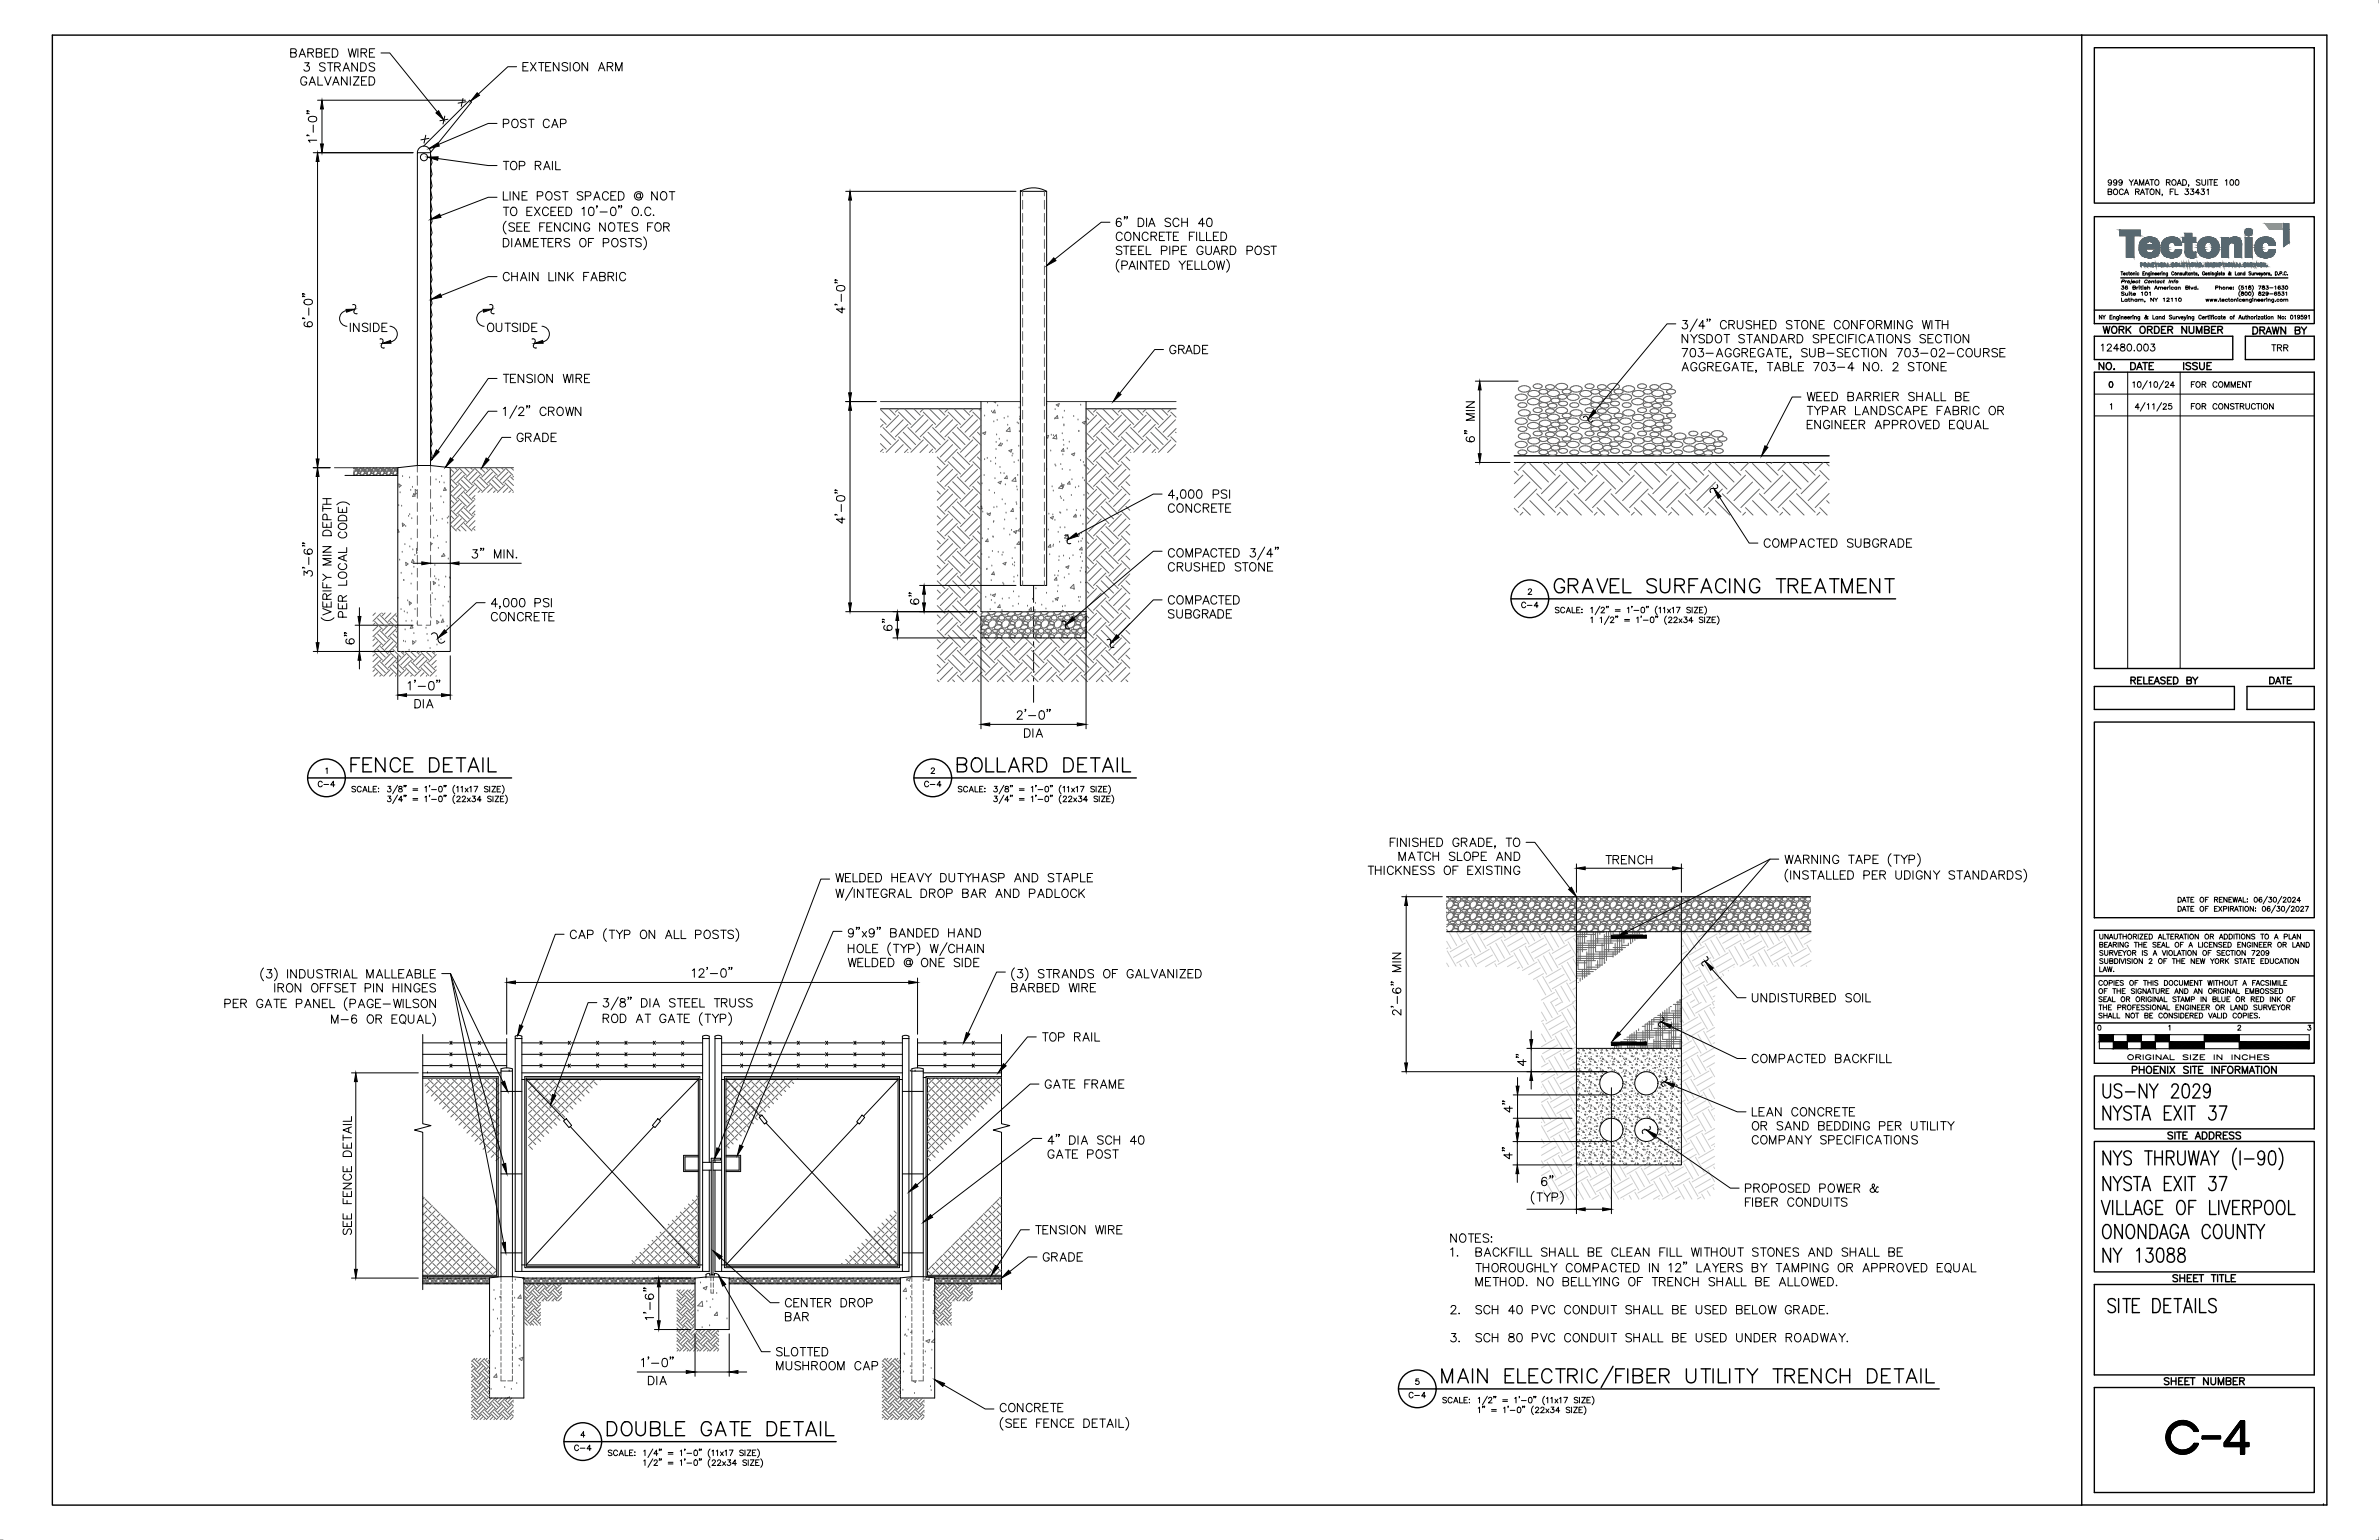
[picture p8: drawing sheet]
<svg xmlns="http://www.w3.org/2000/svg" width="864mm" height="559mm" viewBox="0 0 864 559" stroke-linecap="round" stroke-linejoin="round" font-family="sans-serif">
<g fill="none" stroke="#000" stroke-width=".36">
<path d="M105.5 19.1l1.8-.1 .3-.4-.3-.8-1.8-.1v3h1.3a.81 .81 0 0 0 .8-.8 .81 .81 0 0 0-.8-.8M109 19.7h1.4M111.8 19.1l1.7-.1 .3-.4-.1-.6-.6-.3h-1.3v3M112.8 19.1l1 1.6M114.8 19.1l1.7-.1 .3-.4-.1-.6-.6-.3h-1.3v3h1.3a.81 .81 0 0 0 .8-.8 .81 .81 0 0 0-.8-.8M117.9 19.1h1.1M119.8 17.7h-1.9v3h1.9M120.6 17.7h1a1.62 1.62 0 0 1 1.1 1.5 1.62 1.62 0 0 1-1.1 1.5h-1zM126.4 17.7l.8 3 .7-3 .7 3 .7-3M129.9 17.7v3M131.1 19.1l1.7-.1 .3-.4-.1-.6-.6-.3h-1.3v3M132.1 19.1l1 1.6"/>
<path d="M134.1 19.1h1.2M136 17.7h-1.9v3h1.9M138.3 19.2h3.2l17.3 21.4M108.6 20.7l1.1-3 1.2 3M110.6 22.8h1.6l-.9 1.1a1.03 1.03 0 0 1 .8 1.7 1.03 1.03 0 0 1-1.8-.4M111.3 28.6a1.11 1.11 0 0 0-1.2-.8 1.11 1.11 0 0 0-.9 1.2v.8a1.08 1.08 0 0 0 1.1 1.1 1.08 1.08 0 0 0 1-1.1h-.7M112.2 30.9l1.2-3 1.1 3M112.6 29.9h1.5M115.3 36.4h53.7M115.4 27.9v3h1.7M116.9 39.5v12.7M117.9 27.9l1.1 3 1.2-3"/>
<path d="M118 23.2a1.15 1.15 0 0 0-2 .3l.5 .6 1.2 .4 .3 .9a1.36 1.36 0 0 1-2 0M118.9 22.8h2M119.9 22.8v3M120.8 30.9l1.1-3 1.2 3M121.2 29.9h1.4M121.5 24.2l1.7-.1 .3-.7-.7-.6h-1.3v3M122.5 24.2l1 1.6M124.5 25.8l1.2-3 1.2 3M125 24.8h1.4M126 27.9v3l-2-3v3M127.2 27.9v3M128.3 27.9h2l-2 3h2"/>
<path d="M129.8 22.8v3l-2.1-3v3M130.9 22.8h1.1a1.62 1.62 0 0 1 1 1.5 1.62 1.62 0 0 1-1 1.5h-1.1zM131.2 29.3h1.2M133.1 27.9h-1.9v3h1.9M134 27.9h1a1.62 1.62 0 0 1 1.1 1.5 1.62 1.62 0 0 1-1.1 1.5h-1zM136 23.2a1.15 1.15 0 0 0-2 .3l.5 .6 1.2 .4 .3 .9a1.36 1.36 0 0 1-2 0M168.1 35.7l-.7 2.9M169.2 36.9l-2.9 .5M187.5 24.2h-3.1l-10.7 9.9M189.8 24.2h1.2M191.7 22.7h-1.9v3h1.9M192.6 22.7l2 3"/>
<path d="M194.6 22.7l-2 3M195.5 22.7h2M196.5 22.7v3M198.1 24.2h1.2M200 22.7h-1.9v3h1.9M202.9 22.7v3l-2-3v3M206.1 23.2a1.13 1.13 0 0 0-1.1-.6 1.13 1.13 0 0 0-1 .8l.3 .5 1.5 .5a.72 .72 0 0 1 0 1.2 1.44 1.44 0 0 1-1.8-.3M207 22.7v3M208.4 23.2a1.11 1.11 0 0 1 1.3-.5 1.11 1.11 0 0 1 .7 1.2v.7a1.16 1.16 0 0 1-1.1 1.2 1.16 1.16 0 0 1-1.2-1.2zM213.3 22.7v3l-2-3v3M217.3 25.7l1.1-3 1.2 3M217.7 24.7h1.5"/>
<path d="M220.4 24.2l1.8-.2 .3-.4-.2-.6-.6-.3h-1.3v3M221.4 24.2l1.1 1.5M223.5 25.7v-3l1.2 3 1.1-3v3M111.5 49v.3v-.3l.7 .3M111.5 41v.3v-.3l.7 .3M111.5 40.2v.3v-.3l.7 .3M112.1 42.6a1.94 1.94 0 0 1 2.9 .5v.2a1.73 1.73 0 0 1-3.1 0zM113.7 55.4h36.2M113.7 45.4v2.6M115 50.9h-3.1l.6 .7M115.3 58.6v107.9M153.8 53l16.7-16.6 .7 .6-14.9 18.4a2.39 2.39 0 0 0-2.4-2.4 2.39 2.39 0 0 0-2.4 2.4"/>
<path d="M154.6 49.1l-.7 2.8M155.7 50.2l-2.9 .6M156.3 56.1l.5 2.9-.5 1.4 .5 2.8-.5 1.4 .5 2.9-.5 1.4 .5 2.9-.5 1.4 .5 2.8-.5 1.4 .5 2.9-.5 1.4 .5 2.8-.5 1.4 .5 2.9-.5 1.4 .5 2.8-.5 1.4 .5 2.9-.5 1.4 .5 2.9-.5 1.3 .5 2.9-.5 1.4 .5 2.9-.5 1.4 .5 2.8-.5 1.4 .5 2.9-.5 1.4 .5 2.9-.5 1.3 .5 2.9-.5 1.4 .5 2.9-.5 1.3 .5 2.9-.5 1.4 .5 2.9-.5 1.4 .5 2.8-.5 1.4 .5 2.9-.5 1.4 .5 2.9-.5 1.3 .5 2.9-.5 1.4 .5 2.9-.5 1.3 .5 2.9-.5 1.4M159 57.5l18.2 2.6h3.2M161.5 42.1l-.7 2.9M162.6 43.3l-2.9 .5M180.4 44.8h-3.2l-18 7.6M182.7 44.9h1.3a.81 .81 0 0 0 .8-.8 .81 .81 0 0 0-.8-.8h-1.3v3M182.7 58.5h2M183.7 58.5v3.1M185.9 58.7a1.45 1.45 0 0 1 1.7 .7 1.45 1.45 0 0 1-.3 1.8 1.13 1.13 0 0 1-1.3 .4 1.13 1.13 0 0 1-.7-1.1v-.8zM186.3 43.4a1.45 1.45 0 0 1 1.8 1.4 1.45 1.45 0 0 1-1.8 1.4l-.5-1 .1-1.2z"/>
<path d="M191 43.7a1.15 1.15 0 0 0-2.1 .3l.3 .4 1.5 .6 .3 .9a1.36 1.36 0 0 1-2.1 0M191.9 43.3h2M192.9 43.3v3M199.4 44a1.11 1.11 0 0 0-1.3-.7 1.11 1.11 0 0 0-.9 1.1v.8a1.11 1.11 0 0 0 .9 1.1 1.11 1.11 0 0 0 1.3-.7M200.3 46.3l1.1-3 1.2 3M200.5 58.5v3.1M200.7 45.3h1.4M201.7 58.5v3.1h1.8M203.5 44.9h1.3l.7-.6a.78 .78 0 0 0-.7-1h-1.3v3M180.4 71.6h-3.2l-17.3 6.7M182.7 69.6v3h1.7M182.7 75.2h2"/>
<path d="M183.7 75.2v3M185.2 69.6v3M185.9 75.4a1.45 1.45 0 0 1 1.7 .6 1.45 1.45 0 0 1-.3 1.8 1.13 1.13 0 0 1-1.3 .4 1.13 1.13 0 0 1-.7-1.1v-.7zM188.3 69.6v3l-2-3v3M188.5 60.2h1.3a.81 .81 0 0 0 .8-.8 .81 .81 0 0 0-.8-.9h-1.3v3.1M189.5 71h1.2M191.3 76.7h1.1M191.4 69.6h-1.9v3h1.9M193.2 75.2h-1.9v3h1.9M194 75.2l2 3M194.3 60l1.7-.1 .3-.5-.1-.6-.6-.3h-1.3v3.1M195 71.1l1.8-.1 .3-.4-.2-.8-1.9-.2v3"/>
<path d="M195.3 60l1 1.6M196 75.2l-2 3M197.4 61.6l1.1-3.1 1.2 3.1M197.8 60.6h1.5M198.7 69.7a1.52 1.52 0 0 1 1.8 1 1.52 1.52 0 0 1-1 1.9 1.62 1.62 0 0 1-1.4-1.2 1.62 1.62 0 0 1 .6-1.7zM199.1 75.9a1.11 1.11 0 0 0-1.3-.7 1.11 1.11 0 0 0-.9 1.2v.7a1.11 1.11 0 0 0 .9 1.1 1.11 1.11 0 0 0 1.3-.7M200 76.7h1.1M201.8 75.2h-1.8v3h1.8M202.7 76.7h1.2M203.3 70a1.15 1.15 0 0 0-2 .3l.2 .4 1.5 .6 .3 .8a1.3 1.3 0 0 1-2 0M204.2 69.6h2M204.6 75.2h-1.9v3h1.9"/>
<path d="M205.2 69.6v3M205.5 75.2h1a1.63 1.63 0 0 1 1.1 1.5 1.63 1.63 0 0 1-1.1 1.5h-1zM211.3 75.8l.7-.6v3M211.6 70a1.15 1.15 0 0 0-2 .3l.2 .4 1.7 .7 .1 .7a1.28 1.28 0 0 1-2 0M212.5 71.1h1.2a.8 .8 0 0 0 .7-.5 .8 .8 0 0 0-.1-.8l-1.8-.2v3M214 75.4a.99 .99 0 0 1 1.5 .4v1.9a.99 .99 0 0 1-.9 .5 .99 .99 0 0 1-.9-.5 2.64 2.64 0 0 1 .3-2.3zM215.5 72.6l1.2-3 1.1 3M215.9 71.6h1.5M216.8 74.8h-.3h.3l-.3 .7M217.8 76.9h2.6M220.9 70.3a1.11 1.11 0 0 0-1.3-.7 1.11 1.11 0 0 0-.9 1.1v.7a1.11 1.11 0 0 0 .9 1.2 1.11 1.11 0 0 0 1.3-.8M221.7 71h1.2"/>
<path d="M222 75.4a.94 .94 0 0 1 1.5 .4 1.43 1.43 0 0 1 .1 1.7 1.43 1.43 0 0 1-1.6 .6l-.3-.4a2.64 2.64 0 0 1 .3-2.3zM223.6 69.6h-1.9v3h1.9M224.5 69.6h1a1.62 1.62 0 0 1 1.1 1.5 1.62 1.62 0 0 1-1.1 1.5h-1zM224.8 74.8h-.3h.3l-.3 .7M225.7 74.8h-.3h.3l-.3 .7M230 75.4a1.46 1.46 0 0 1 1.7 .6 1.46 1.46 0 0 1-.2 1.8 1.13 1.13 0 0 1-1.3 .4 1.13 1.13 0 0 1-.8-1.1l.2-1.2zM232.5 70.7a.8 .8 0 0 0-1.2-.3 .8 .8 0 0 0 0 1.3 .8 .8 0 0 0 1.2-.3M232.5 70.3l.1 1.5a1.19 1.19 0 0 0 .7-1.4 1.19 1.19 0 0 0-1.3-.8 1.52 1.52 0 0 0-1.6 2 1.52 1.52 0 0 0 2.5 .5M232.8 77.9l-.2 .2h.3M236.3 75.9a1.14 1.14 0 0 0-1.3-.7 1.14 1.14 0 0 0-.9 1.2v.7a1.14 1.14 0 0 0 .9 1.1 1.14 1.14 0 0 0 1.3-.7M237.3 77.9l-.2 .2h.3M238.6 69.6v3l-2-3v3"/>
<path d="M240 70a1.13 1.13 0 0 1 1.3-.4 1.13 1.13 0 0 1 .8 1.1v.7a1.17 1.17 0 0 1-1.2 1.2 1.17 1.17 0 0 1-1.2-1.2zM243 69.6h2M244 69.6v3M307 69.4h61.8M308.6 72.6v69.9M370.4 69.4a9.5 9.5 0 0 1 9.5 0M370.4 69.4h.1M370.4 69.4v143h9.5v-143M370.4 69.4h9.5M407 79.6a.86 .86 0 0 0-1.4-.3 1.83 1.83 0 0 0 .5 2.9 .94 .94 0 0 0 1-.8 .94 .94 0 0 0-.9-1.1 .94 .94 0 0 0-1 .9M408.4 78.7h-.3h.3l-.3 .8M409.3 78.7h-.3h.3l-.3 .8"/>
<path d="M413.2 79.2h1a1.63 1.63 0 0 1 1 1.5 1.63 1.63 0 0 1-1 1.5h-1zM416.2 79.2v3M424.9 79.6a1.13 1.13 0 0 0-1.1-.5 1.13 1.13 0 0 0-.9 .8l.3 .4 1.4 .6a.72 .72 0 0 1 0 1.2 1.44 1.44 0 0 1-1.7-.3M428 79.9a1.14 1.14 0 0 0-1.3-.7 1.14 1.14 0 0 0-.9 1.1v.8a1.14 1.14 0 0 0 .9 1.1 1.14 1.14 0 0 0 1.3-.7M429 79.2v3M431 79.2v3M438.4 79.3a.94 .94 0 0 1 1.5 .5v1.9a.95 .95 0 0 1-.9 .5 .95 .95 0 0 1-.8-.5 2.33 2.33 0 0 1 .2-2.4zM765.3 69.6l1.1-.1 .1-.7-1.2-.2v2l1.2-.2 .1-.5-.5-.3M766.5 65.9a.63 .63 0 0 1-.8 .6 .63 .63 0 0 1-.3-1 .63 .63 0 0 1 1 0l.1 .4a.98 .98 0 0 1-.8 1.3l-.4-.2M767.4 68.9a.97 .97 0 0 1 1.4 .2 .97 .97 0 0 1-.4 1.4 .97 .97 0 0 1-1.2-.4 .97 .97 0 0 1 .2-1.2zM768.4 65.9a.62 .62 0 0 1-.8 .5 .62 .62 0 0 1-.2-1 .62 .62 0 0 1 1 .1v.4a.94 .94 0 0 1-.7 1.3l-.4-.2M770.4 65.9a.64 .64 0 0 1-.9 .5 .64 .64 0 0 1-.2-1 .64 .64 0 0 1 1 .1l.1 .4a.94 .94 0 0 1-.8 1.3l-.4-.2"/>
<path d="M770.8 69.1a.74 .74 0 0 0-.9-.5 .74 .74 0 0 0-.6 .8 .84 .84 0 0 0 .3 1.1 .84 .84 0 0 0 1.1-.1l.1-.3M771.1 70.6l.8-2 .8 2M771.4 69.9h1M772.9 65.2l.8 1v1M774.4 65.2l-.7 1M774.7 67.2l.7-2 .8 2M775 66.5h.9M775.2 69.6l1.2-.1 .1-.7-1.3-.2v2M775.9 69.6l.7 1M776.7 67.2v-2l.8 2 .7-2v2M777 70.6l.7-2 .8 2M777.2 69.9h1"/>
<path d="M778.7 67.2l.8-2 .7 2M778.7 68.6h1.4M779 66.5h.9M779.4 68.6v2M780.5 65.2h1.3M780.6 68.9a.97 .97 0 0 1 1.5 .2 .97 .97 0 0 1-.5 1.4 .97 .97 0 0 1-1.2-.4 .97 .97 0 0 1 .2-1.2zM781.1 65.2v2M782.4 65.5a.97 .97 0 0 1 1.4 .3 .97 .97 0 0 1-.5 1.3 .97 .97 0 0 1-1.1-.4 .97 .97 0 0 1 .2-1.2zM784 68.6v2l-1.3-2v2M785 70.5l-.2 .5M786.4 66.2l1.2-.1 .1-.7-1.3-.2v2M787.1 66.2l.7 1"/>
<path d="M787.8 69.6h.8M788.6 65.5a.89 .89 0 0 1 1.4 .7 .89 .89 0 0 1-1.4 .8l-.2-.5zM789.1 68.6h-1.3v2M789.6 68.6v2h1.1M790.3 67.2l.8-2 .7 2M790.6 66.5h1M792.4 65.2h.6a1.09 1.09 0 0 1 .7 1 1.09 1.09 0 0 1-.7 1h-.6zM793.3 68.6h1.1l-.6 .8a.68 .68 0 0 1 .7 .6 .68 .68 0 0 1-.6 .7 .68 .68 0 0 1-.8-.5M794.6 67.1l-.2 .5M795.2 68.6h1.1l-.6 .8a.68 .68 0 0 1 .7 .6 .68 .68 0 0 1-.6 .7 .68 .68 0 0 1-.7-.5M798.4 69.9h-1.4l.9-1.3v2M798.6 65.5l-.4-.3-.9 .3 .2 .5 1.1 .7v.3l-.4 .2-.9-.2"/>
<path d="M799.1 68.6h1.1l-.6 .8a.68 .68 0 0 1 .7 .6 .68 .68 0 0 1-.6 .7 .68 .68 0 0 1-.8-.5M799.3 65.2v1.5l.6 .5 .7-.2 .1-1.8M801.2 69l.4-.4v2M801.5 65.2v2M801.9 65.2h1.4M802.6 65.2v2M803.8 66.2h.7M805 65.2h-1.2v2h1.2M807.8 65.6l.5-.4v2M809.8 65.3a.61 .61 0 0 1 .9 .3l-.1 1.5a1.01 1.01 0 0 1-1.2-.5 1.01 1.01 0 0 1 .4-1.3zM811.7 65.3a.98 .98 0 0 1 1.2 .7 .98 .98 0 0 1-.7 1.2h-.2a1.25 1.25 0 0 1-.3-1.9zM182.7 86.5h1a1.62 1.62 0 0 1 1.1 1.6 1.62 1.62 0 0 1-1.1 1.5h-1z"/>
<path d="M183.7 80.3a3.1 3.1 0 0 0 0 4.6M184.9 99.6a1.11 1.11 0 0 0-1.3-.8 1.11 1.11 0 0 0-.9 1.2v.8a1.11 1.11 0 0 0 .9 1.1 1.11 1.11 0 0 0 1.3-.7M185.8 86.5v3.1M185.8 98.8v3.1M186.8 81.3a1.15 1.15 0 0 0-2.1 .3l.6 .6 1.2 .4 .3 .9a1.36 1.36 0 0 1-2.1 0M186.9 89.6l1.2-3.1 1.1 3.1M187.3 88.6h1.5M187.6 82.3h1.2M187.8 98.8v3.1M189.5 80.9h-1.9v3h1.9M190.1 89.6v-3.1l1.2 3.1 1.1-3.1v3.1M190.4 82.3h1.2"/>
<path d="M192.2 98.8v3.1M192.3 80.9h-1.9v3h1.9M193.6 88h1.1M195.3 98.8v3.1l-2-3.1v3.1M195.5 86.5h-1.9v3.1h1.9M195.9 82.3h1.2M196.3 86.5h2.1M197.4 86.5v3.1M197.8 80.9h-1.9v3M198.5 82.3h1.2M199 88h1.1M199.3 98.8v3.1h1.7"/>
<path d="M200.4 80.9h-1.9v3h1.9M200.8 86.5h-1.8v3.1h1.8M201.7 88l1.8-.2 .3-.7-.8-.6h-1.3v3.1M201.7 98.8v3.1M202.7 88l1.1 1.6M203.3 80.9v3l-2-3v3M204.9 98.8v3.1l-2-3.1v3.1M206.1 98.8v3.1M206.6 81.6a1.11 1.11 0 0 0-1.2-.7 1.11 1.11 0 0 0-.9 1.1v.8a1.11 1.11 0 0 0 .9 1.1 1.11 1.11 0 0 0 1.2-.7M206.8 87a1.15 1.15 0 0 0-2 .2l.3 .5 1.4 .6 .3 .8a1.28 1.28 0 0 1-2 0M207.5 80.9v3M208.1 98.8l-2 2.1"/>
<path d="M210.7 80.9v3l-2-3v3M210.7 87a1.13 1.13 0 0 1 1.3-.4 1.13 1.13 0 0 1 .7 1.1v.7a1.15 1.15 0 0 1-1.1 1.2 1.15 1.15 0 0 1-1.2-1.2zM213.6 88h1.2M213.7 98.8h-1.8v3.1M214 81.6a1.11 1.11 0 0 0-1.2-.8 1.11 1.11 0 0 0-.9 1.2v.8a1.08 1.08 0 0 0 1.1 1.1 1.08 1.08 0 0 0 1-1.1h-.7M215.5 86.5h-1.9v3.1M219 88.1h1.3l.7-.6a.83 .83 0 0 0-.7-1h-1.3v3.1M219.7 80.9v3l-2-3v3M221.4 81a1.53 1.53 0 0 1 1.9 1 1.53 1.53 0 0 1-1 1.9 1.6 1.6 0 0 1-1.5-1.1 1.6 1.6 0 0 1 .6-1.8zM222.3 87a1.13 1.13 0 0 1 1.3-.4 1.13 1.13 0 0 1 .8 1.1v.7a1.17 1.17 0 0 1-1.2 1.2 1.17 1.17 0 0 1-1.2-1.2zM223.8 98.8v3.1M224.1 80.9h2"/>
<path d="M225.1 80.9v3M226.7 82.3h1.1M227.1 99.6a1.14 1.14 0 0 0-1.3-.8 1.14 1.14 0 0 0-.9 1.2v.8a1.14 1.14 0 0 0 .9 1.1 1.14 1.14 0 0 0 1.3-.7M227.2 87a1.15 1.15 0 0 0-2 .2l.3 .5 1.6 .7 .1 .7a1.28 1.28 0 0 1-2 0M228.1 86.5h2.1M228.6 80.9h-1.9v3h1.9M229.2 86.5v3.1M231.5 81.3a1.15 1.15 0 0 0-2.1 .3l.6 .6 1.2 .4 .3 .9a1.36 1.36 0 0 1-2.1 0M232.8 87a1.15 1.15 0 0 0-2 .2l.2 .5 1.5 .6 .3 .8a1.3 1.3 0 0 1-2 0M233.6 85.9a3.1 3.1 0 0 1 0 4.7M235.1 82.3h1.2M237 80.9h-1.9v3"/>
<path d="M238 81.3a1.13 1.13 0 0 1 1.3-.4 1.13 1.13 0 0 1 .7 1.1v.8a1.16 1.16 0 0 1-1.1 1.1 1.16 1.16 0 0 1-1.2-1.1zM240.9 82.3l1.8-.1 .3-.8-.3-.4-1.8-.1v3M241.9 82.3l1.1 1.6M402.9 80.6h-3.1l-16.9 13.5M406.2 94.1a3.1 3.1 0 0 0 0 4.7M407.2 89.8a1.13 1.13 0 0 0-1-.5 1.13 1.13 0 0 0-1 .7l.3 .5 1.5 .6a.72 .72 0 0 1 0 1.1 1.44 1.44 0 0 1-1.8-.3M407.2 96.3l1.8-.2 .3-.4-.2-.7-.6-.3h-1.3v3M407.4 85a1.11 1.11 0 0 0-1.3-.8 1.11 1.11 0 0 0-.9 1.2v.7a1.11 1.11 0 0 0 .9 1.2 1.11 1.11 0 0 0 1.3-.7M407.8 89.3h2M408.5 84.7a1.11 1.11 0 0 1 1.3-.4 1.11 1.11 0 0 1 .7 1.1v.7a1.14 1.14 0 0 1-1.1 1.2 1.14 1.14 0 0 1-1.1-1.2zM408.8 89.3v3.1M409.8 97.7l1.2-3 1.2 3"/>
<path d="M410.3 96.7h1.4M410.5 90.8h1.2M412.5 89.3h-2v3.1h2M412.9 94.7v3M413.3 90.8h1.2M413.6 84.2v3.1l-2-3.1v3.1M415.2 89.3h-1.9v3.1h1.9M416.1 89.3v3.1h1.7M416.1 94.7v3l-2-3v3M416.8 85a1.14 1.14 0 0 0-1.3-.8 1.14 1.14 0 0 0-.9 1.2v.7a1.14 1.14 0 0 0 .9 1.2 1.14 1.14 0 0 0 1.3-.7M416.8 94.7h2M416.9 82.2l1.2-3 1.2 3"/>
<path d="M417.4 81.2h1.4M417.8 85.7l1.8-.1 .3-.8-.8-.6h-1.3v3.1M417.8 94.7v3M418.8 85.7l1.1 1.6M419.6 96.1h1.1M420.9 85.7h1.1M421.5 94.7h-1.9v3h1.9M421.6 90.9h1.3a.81 .81 0 0 0 .8-.8 .81 .81 0 0 0-.8-.8h-1.3v3.1M422.3 94.7h1a1.63 1.63 0 0 1 1.1 1.5 1.63 1.63 0 0 1-1.1 1.5h-1zM422.7 84.2h-1.8v3.1h1.8M423.2 84.2h2M424.2 84.2v3.1"/>
<path d="M424.6 89.3v3.1M425.8 90.9l1.8-.1 .2-.5-.1-.7-.6-.3h-1.3v3.1M426 85.7h1.1M427.8 84.2h-1.8v3.1h1.8M428 94.7l1.1 1.4v1.6M428.8 90.8h1.2M429 80.6h2M430.3 94.7l-1.2 1.4M430.7 89.3h-1.9v3.1h1.9M431 96.1h1.2M431.8 85.7h1.1M432.9 94.7h-1.9v3h1.9"/>
<path d="M433.7 84.2h-1.9v3.1M433.8 94.7v3h1.7M434.4 84.2v3.1M435.5 84.2v3.1h1.8M436.2 94.7v3h1.8M436.7 90a1.14 1.14 0 0 0-1.3-.7 1.14 1.14 0 0 0-.9 1.2v.7a1.1 1.1 0 0 0 1.1 1.2 1.1 1.1 0 0 0 1.1-1.2h-.8M437.3 81.2h-2.2l1.4-2v3M437.7 89.3v2.2a1.03 1.03 0 0 0 1 .9 1.03 1.03 0 0 0 1.1-.9v-2.2M438 84.2v3.1h1.8M438.9 95.1a1.27 1.27 0 0 1 1.6-.1 1.27 1.27 0 0 1 .4 1.6 1.16 1.16 0 0 1-1.2 1.2 1.16 1.16 0 0 1-1.1-1.2zM440.5 92.4l1.1-3.1 1.2 3.1M440.5 85.7h1.1"/>
<path d="M440.9 91.4h1.4M441.6 94.7l.7 3 .8-3 .7 3 .7-3M442.3 84.2h-1.8v3.1h1.8M443.2 84.2h1a1.63 1.63 0 0 1 1.1 1.6 1.63 1.63 0 0 1-1.1 1.5h-1zM443.5 90.8l1.8-.2 .3-.7-.8-.6h-1.3v3.1M444.5 90.8l1.1 1.6M445.3 94.1a3.1 3.1 0 0 1 0 4.7M446.6 89.3h1a1.63 1.63 0 0 1 1 1.5 1.63 1.63 0 0 1-1 1.6h-1zM452.7 90.9h1.3a.81 .81 0 0 0 .7-.8 .81 .81 0 0 0-.7-.8h-1.3v3.1M455.8 89.8l.3-.3a1.45 1.45 0 0 1 1.8 .6 1.45 1.45 0 0 1-.3 1.8 1.13 1.13 0 0 1-1.3 .4 1.13 1.13 0 0 1-.8-1.1zM460.8 89.8a1.13 1.13 0 0 0-1.1-.5 1.13 1.13 0 0 0-.9 .7l.3 .5 1.4 .6a.72 .72 0 0 1 0 1.1 1.44 1.44 0 0 1-1.7-.3M461.3 89.3h2.1"/>
<path d="M462.4 89.3v3.1M769.9 98.6h.7M770.3 98.6v1.2M770.8 99.4l.7-.2a.33 .33 0 0 0-.4-.2 .33 .33 0 0 0-.3 .4l.3 .4 .4-.1M772.4 99.2l-.1-.1a.4 .4 0 0 0-.5 .3 .4 .4 0 0 0 .4 .4l.2-.1M772.7 99h.3M772.8 98.6v1l.3 .2M774.4 99.2l.6-.1v.7M774.4 99v.8M775.4 98.6h.1M775.4 99.1v.7M776.4 99.2l-.1-.1a.37 .37 0 0 0-.5 .4 .37 .37 0 0 0 .6 .2"/>
<path d="M777.9 99.2h.4M778.6 98.6h-.7v1.2h.7M778.9 99.2l.5-.1 .1 .7M778.9 99v.8M780.5 99l-.1 1.1-.4 .1M780.5 99.2l-.1-.1a.37 .37 0 0 0-.5 .1 .37 .37 0 0 0 .1 .5 .37 .37 0 0 0 .5 0M780.8 98.6h.1M780.9 99.1v.7M781.3 99.2l.5-.1 .1 .7M781.3 99v.8M782.2 99.4l.7-.2a.33 .33 0 0 0-.4-.2 .33 .33 0 0 0-.3 .4l.3 .4 .4-.1M783.2 99.4h.6l-.1-.3a.36 .36 0 0 0-.5 .3 .36 .36 0 0 0 .6 .3"/>
<path d="M784.2 99v.8M784.6 99l-.4 .4M784.8 98.6h.1M784.9 99.1v.7M785.3 99.2l.5-.1 .1 .7M785.3 99v.8M786.8 99v1.1l-.4 .1M786.8 99.2v-.1a.4 .4 0 0 0-.6 .3 .4 .4 0 0 0 .4 .4l.2-.1M789.1 98.9a.41 .41 0 0 0-.4-.3 .41 .41 0 0 0-.4 .5v.3a.41 .41 0 0 0 .4 .4 .41 .41 0 0 0 .4-.3M790.5 99.2l.5-.1 .1 .7M790.5 99v.8M792 99.2l-.5-.1 .5 .6h-.6"/>
<path d="M792.4 99l.1 .8 .4-.2M792.9 99v.8M793.4 98.6v1.2M793.7 99h.3M793.8 98.6v1l.3 .2M795 99.2l-.1-.1a.37 .37 0 0 0-.5 .4 .37 .37 0 0 0 .6 .2M795 99v.8M795.4 99.2l.6-.1v.7M795.4 99v.8M796.3 99h.4M796.5 98.6v1l.2 .2M797.6 99.2l-.5-.1 .5 .6h-.6"/>
<path d="M798 99.7l-.1 .3M800.3 98.9a.41 .41 0 0 0-.5-.3 .41 .41 0 0 0-.3 .5v.3a.41 .41 0 0 0 .4 .4 .41 .41 0 0 0 .4-.4h-.2M800.6 99.4l.6-.2a.33 .33 0 0 0-.4-.2 .33 .33 0 0 0-.2 .4l.3 .4 .3-.1M802.6 98.6v1.2M804.6 99l-.1 1.1-.4 .1M804.6 99.2l-.1-.1a.36 .36 0 0 0-.5 .3 .36 .36 0 0 0 .6 .3M805 98.6h.1M805 99.1v.7M806 99.2l-.6-.1 .6 .6h-.6M806.2 99h.4M806.4 98.6v1l.3 .2M807.5 99.2l-.5-.1 .5 .6h-.6"/>
<path d="M810 99.1l-.2-.1a.64 .64 0 0 1-.9 .7v-.3l.6-.4-.2-.4v.6l.5 .6 .2-.1M811.4 98.6v1.2h.7M812.9 99.2l-.1-.1a.36 .36 0 0 0-.5 .3 .36 .36 0 0 0 .6 .3M812.9 99v.8M813.3 99.2l.6-.1v.7M813.3 99v.8M814.9 99.2l-.1-.1a.37 .37 0 0 0-.5 .4 .37 .37 0 0 0 .6 .2M814.9 98.6v1.2M817.1 98.8h-.7l.7 .6-.3 .4-.4-.1M817.5 99l.1 .8 .4-.2M818 99v.8M818.5 99v.8"/>
<path d="M818.9 99l-.4 .4M819.1 99l.3 .8 .3-.8M820 99.4h.5v-.3a.36 .36 0 0 0-.5 .3 .36 .36 0 0 0 .5 .3M820.8 99l.3 .8 .4-.8M821.1 99.8l-.3 .4M822.8 99v.8M823.2 99l-.4 .4M824 99.2l-.5-.1 .5 .6h-.6M824.4 99.7v.3M826 98.6a.63 .63 0 0 1 .7 .6 .63 .63 0 0 1-.7 .6zM827.1 99.7h.1M827.6 99.2h.7v-.6h-.7v1.2"/>
<path d="M828.8 99.7h.1M829.9 98.9a.39 .39 0 0 0-.4-.3 .39 .39 0 0 0-.3 .5v.3a.39 .39 0 0 0 .3 .4 .39 .39 0 0 0 .4-.3M830.4 99.7h.1M109.9 115.4v.3v-.3l.8 .3M109.9 107.4v.3v-.3l.8 .3M109.9 106.6v.2v-.2l.8 .2M110.5 109l1.2-.4a1.29 1.29 0 0 1 1.7 1.1 1.74 1.74 0 0 1-3 0zM110.8 116.8a.94 .94 0 0 0-.3 1.4 1.86 1.86 0 0 0 2.9-.5 .94 .94 0 0 0-.8-1 .94 .94 0 0 0-1.1 .9 .94 .94 0 0 0 .9 1M112.1 111.8v2.6M125.7 112.7a2.86 2.86 0 0 0-2.4 3 2.86 2.86 0 0 0 2.7 2.7M127.2 117.3v3M128.3 110.5l.7 .3 .1 .8"/>
<path d="M128.3 110.5l-.3 .1M128.5 112.8l.1 .7 .7 .3M129.1 111.6l-.6 1.2M129.7 113.8l-.4 .1M130.3 117.3v3l-2-3v3M133.6 117.7a1.12 1.12 0 0 0-1.2-.5 1.12 1.12 0 0 0-.9 .8l.3 .4 1.5 .6 .3 .9a1.36 1.36 0 0 1-2.1 0M134.4 117.3v3M135.6 117.3h1a1.63 1.63 0 0 1 1.1 1.5 1.63 1.63 0 0 1-1.1 1.5h-1zM138.6 118.7h1.2M140.5 117.3h-1.9v3h1.9M141.5 118.4a2.86 2.86 0 0 1 2.7 2.7 2.86 2.86 0 0 1-2.4 2.9M175.5 112.7a2.86 2.86 0 0 0-2.4 3 2.86 2.86 0 0 0 2.6 2.7"/>
<path d="M177.2 117.7a1.11 1.11 0 0 1 1.3-.4 1.11 1.11 0 0 1 .7 1.1v.8a1.14 1.14 0 0 1-1.1 1.2 1.14 1.14 0 0 1-1.1-1.2zM178.1 110.5l.7 .3 .1 .8M178.1 110.5l-.3 .1M178.3 112.8l.1 .7 .7 .3M178.9 111.6l-.6 1.2M179.4 113.8l-.3 .1M180.1 117.3v2.2a1.03 1.03 0 0 0 1 .8 1.03 1.03 0 0 0 1.1-.8v-2.2M180.4 100.4h-3.2l-17.1 6.8M183.3 117.3h2M184.3 117.3v3M185.8 100.3h2M188 117.7a1.12 1.12 0 0 0-1.2-.5 1.12 1.12 0 0 0-.9 .8l.3 .4 1.6 .8 .2 .7a1.36 1.36 0 0 1-2.1 0"/>
<path d="M188.8 117.3v3M188.9 101.9l1.2-3.1 1.2 3.1M189.4 100.9h1.4M190 117.3h1a1.63 1.63 0 0 1 1.1 1.5 1.63 1.63 0 0 1-1.1 1.5h-1zM193 118.7h1.2M194.9 117.3h-1.9v3h1.9M196.7 118.4a2.86 2.86 0 0 1 2.7 2.7 2.86 2.86 0 0 1-2.4 2.9M206.8 100.2l1.3 1.7M211.9 100.3h1.1M214.5 101.9l1.1-3.1 1.2 3.1M214.9 100.9h1.5M217.7 100.3l1.7-.1 .3-.5-.1-.6-.6-.3h-1.3v3.1h1.3a.81 .81 0 0 0 .7-.8 .81 .81 0 0 0-.7-.8"/>
<path d="M220.7 100.3l1.8-.1 .3-.5-.2-.6-.6-.3h-1.3v3.1M221.7 100.3l1.1 1.6M303.2 110.4v.3v-.3l.8 .3M303.2 102.4v.3v-.3l.8 .3M303.2 101.6v.3v-.3l.8 .3M303.8 104l.4-.3a2.07 2.07 0 0 1 2.5 .7v.3a1.74 1.74 0 0 1-3 0zM305.4 106.8v2.6M305.7 111.4v2.2l-2-1.5h3M608.3 117.5h-3.1l-26.3 31.7M610.9 116.3h1.6l-.9 1.2a.97 .97 0 0 1 1.1 1.1 .97 .97 0 0 1-1.4 .7l-.4-.1-.3-.4M616.1 115.7l-2.6 4.7M618.9 118.3h-2.2l1.5-2v3"/>
<path d="M619.9 115.9h-.3h.3l-.3 .7M620.8 115.9h-.3h.3l-.3 .7M626.7 117a1.11 1.11 0 0 0-1.3-.7 1.11 1.11 0 0 0-.9 1.2v.7a1.11 1.11 0 0 0 .9 1.1 1.11 1.11 0 0 0 1.3-.7M627.6 117.8l1.7-.2 .3-.7-.7-.6h-1.3v3M628.6 117.8l1 1.5M630.6 116.3v2.2a1.03 1.03 0 0 0 1.1 .9 1.03 1.03 0 0 0 1-.9v-2.2M635.8 116.8a1.13 1.13 0 0 0-1-.6 1.13 1.13 0 0 0-1 .8l.3 .5 1.5 .5a.72 .72 0 0 1 0 1.2 1.44 1.44 0 0 1-1.8-.3M636.7 116.3v3M636.7 117.8h2.1M638.8 116.3v3M639.9 117.8h1.2M641.8 116.3h-1.9v3h1.9"/>
<path d="M642.7 116.3h1a1.63 1.63 0 0 1 1 1.5 1.63 1.63 0 0 1-1 1.5h-1zM650.5 116.8a1.14 1.14 0 0 0-1.1-.5 1.14 1.14 0 0 0-.9 .7l.3 .5 1.4 .5 .3 .9a1.36 1.36 0 0 1-2 0M651.4 116.3h2M652.4 116.3v3M654.3 116.8a1.11 1.11 0 0 1 1.3-.5 1.11 1.11 0 0 1 .7 1.2v.7a1.14 1.14 0 0 1-1.1 1.2 1.14 1.14 0 0 1-1.2-1.2zM659.2 116.3v3l-2-3v3M660.4 117.8h1.1M662.3 116.3h-1.9v3h1.9M668.1 117a1.11 1.11 0 0 0-1.3-.7 1.11 1.11 0 0 0-.9 1.2v.7a1.11 1.11 0 0 0 .9 1.1 1.11 1.11 0 0 0 1.3-.7M669.5 116.5a1.46 1.46 0 0 1 1.7 .6 1.46 1.46 0 0 1-.2 1.8 1.13 1.13 0 0 1-1.3 .4 1.13 1.13 0 0 1-.7-1.1l.1-1.2zM674.2 116.3v3l-2.1-3v3M675.3 117.8h1.2"/>
<path d="M677.2 116.3h-1.9v3M678.5 116.5a1.45 1.45 0 0 1 1.7 .6 1.45 1.45 0 0 1-.2 1.8 1.13 1.13 0 0 1-1.3 .4 1.13 1.13 0 0 1-.8-1.1v-.7zM681.1 117.8l1.8-.2 .3-.7-.7-.6h-1.4v3M682.2 117.8l1 1.5M684.2 119.3v-3l1.1 3 1.2-3v3M687.7 116.3v3M690.8 116.3v3l-2-3v3M694.2 117a1.11 1.11 0 0 0-1.3-.7 1.11 1.11 0 0 0-.9 1.2v.7a1.08 1.08 0 0 0 1.1 1.2 1.08 1.08 0 0 0 1.1-1.2h-.7M697.8 116.3l.7 3 .8-3 .7 3 .7-3M701.3 116.3v3M702.5 116.3h2M703.5 116.3v3"/>
<path d="M705.1 117.8h2M705.1 116.3v3M707.1 116.3v3M763 114.4v1.4l-.9-1.4v1.4M763.3 114.4l.5 .6v.8M764.3 114.4l-.5 .6M765.9 115h.5M766.7 114.4h-.8v1.4h.8M767.1 115.1l.7-.2v.9M767.1 114.9v.9M769 114.9l-.1 1.2-.5 .1M769 115a.43 .43 0 0 0-.6 0 .43 .43 0 0 0 0 .6 .43 .43 0 0 0 .6 0"/>
<path d="M769.5 114.4h.1M769.5 114.9v.9M770 115.1l.7-.2v.9M770 114.9v.9M770.1 108.2v1.1h.9M770.2 103.8h.7l-.3 .4 .3 .1a.48 .48 0 0 1-.2 .7 .48 .48 0 0 1-.7-.3M770.3 102.2l.7-.1 .2-.4-.8-.1-.3 1.1M771.1 106.1l-.9-.1-.1 .4 .8 .2 .2 .4h-1M771.2 115.2h.7a.44 .44 0 0 0-.7-.3 .44 .44 0 0 0 .2 .8l.5-.1M771.6 106.4l.1 .7 .7-.2M771.6 101.9l-.2 .8M772.1 101.9l-.6 .3"/>
<path d="M772.2 108.8a.45 .45 0 0 0-.7-.2 .45 .45 0 0 0 0 .7 .45 .45 0 0 0 .7-.1M772.2 108.5v.8M772.3 103.9l-.1-.1a.56 .56 0 0 0-.7 .2 .56 .56 0 0 0 .1 .7 .56 .56 0 0 0 .8-.1 .45 .45 0 0 0-.4-.4 .45 .45 0 0 0-.5 .4M772.3 115.2l.7-.1a.43 .43 0 0 0-.7-.1 .43 .43 0 0 0 .2 .7l.5-.1M772.4 106.4v.8M772.6 108.5h.5M772.8 108.2v.9l.4 .2M772.9 106h.1M773 106.4v.8M773.4 106.4h.5M773.5 114.9v.9M773.6 106v.9l.4 .3"/>
<path d="M773.6 108.8l.7-.2 .1 .7M773.6 108.2v1.1M773.8 101.6h.1M773.8 102l-.2 .8-.4 .2M774 114.9l-.5 .3M774.1 102.2h.8a.37 .37 0 0 0-.6-.1 .37 .37 0 0 0 .2 .6l.3-.2M774.3 104.4h.6l.3-.4-.9-.2v1.2l.8-.1 .1-.3-.3-.2M774.3 106.7h.9a.43 .43 0 0 0-.5-.4 .43 .43 0 0 0-.3 .7 .43 .43 0 0 0 .6 .1l.2-.1M774.3 114.4h.1M774.3 114.9v.9M774.8 115.1l.7-.2v.9M774.8 114.9v.9"/>
<path d="M775.7 104.2v.8M775.8 108.8a.45 .45 0 0 0-.7-.2 .45 .45 0 0 0 0 .7 .45 .45 0 0 0 .7-.1M775.8 108.5v.8M776.1 102.1a.38 .38 0 0 0-.7 0 .38 .38 0 0 0 .3 .6l.3-.2M776.2 104.2l-.5 .3M776.4 108.8l.7-.2 .1 .7M776.4 108.5v.8M776.4 101.9h.5M776.5 103.8h.1M776.6 104.2v.8M776.7 101.6l-.2 1 .2 .1M776.7 114.9v1.2l-.5 .1"/>
<path d="M776.7 115a.43 .43 0 0 0-.6 0 .43 .43 0 0 0 0 .6 .43 .43 0 0 0 .6 0M777 104.2h.5M777.2 108.8l.7-.2v.7M777.2 103.8v1.1l.3 .1M777.4 106.2l.3-.2v1.2M777.9 103.8h.1M777.9 104.2v.8M778.6 109.3l-.1 .3M779.1 104.4l-.6-.2 .6 .6h-.7M779.5 101.9a.51 .51 0 0 0-.9 0 .51 .51 0 0 0 .5 .7l.3-.2M779.6 104.4l.7-.2 .1 .8M779.6 103.8v1.2"/>
<path d="M779.8 115l-.1-.1a.83 .83 0 0 1-1.1 .8v-.5l.5-.3-.1-.5-.2 .2 .2 .5 .4 .6h.4M780.2 106.2l.4-.2v1.2M781.1 102.2l.7-.2-.2 .7M781.1 101.9l-.1 .8M781.5 114.4v1.4h.8M781.8 108.2v1.1l-1-1.1v1.1M782.1 105l.6-1.2 .5 1.2M782.1 108.2l.6 .6v.5M782.2 101.9h.5M782.3 104.6h.7M782.5 101.6l-.2 .8 .2 .3M783.3 108.2l-.6 .6"/>
<path d="M783.3 115a.43 .43 0 0 0-.6 0 .43 .43 0 0 0 0 .6 .43 .43 0 0 0 .6 0M783.3 114.9v.9M783.5 104.4l.7-.2 .1 .8M783.5 104.2v.8M783.8 102.1a.38 .38 0 0 0-.7 0 .38 .38 0 0 0 .3 .6l.2-.2M783.8 115.1l.6-.2 .1 .9M783.8 101.9l-.2 .8M783.8 114.9v.9M784.3 104.4l.7-.2v.8M784.9 102.1a.38 .38 0 0 0-.6 0 .38 .38 0 0 0 .3 .6l.3-.2M785.3 108.4l.4-.2v1.1M785.3 101.9h.4"/>
<path d="M785.5 104.5h.8a.41 .41 0 0 0-.5-.3 .41 .41 0 0 0-.2 .5 .41 .41 0 0 0 .6 .2l.1-.1M785.6 101.6l-.2 .8 .2 .3M785.7 115a.43 .43 0 0 0-.6 0 .43 .43 0 0 0 0 .6 .43 .43 0 0 0 .6 0M785.7 114.4v1.4M786.6 108.5a.44 .44 0 0 1 .4-.4 .44 .44 0 0 1 .4 .4l-.9 .8h1M786.8 104.2v.8M787.4 104.2l-.6 .3M787.6 103.8h.1M787.6 101.6l-.3 1.1M787.7 104.2v.8M788 102.2l.6-.2-.1 .7M788 101.9l-.2 .8"/>
<path d="M788.2 108.4l.3-.2v1.1M788.4 114.6h-.9v.3l.9 .5-.4 .4-.5-.2M788.8 114.9l.1 .8 .6-.2M789 104.4a.44 .44 0 0 0-.7-.1 .44 .44 0 0 0 0 .6 .44 .44 0 0 0 .7-.1M789.1 101.9h.5M789.5 114.9v.9M789.6 108.4l.4-.2v1.1M789.7 101.6h-.3l-.3 1.1M790 114.9v.9M790.2 104.4a.44 .44 0 0 0-.7-.1 .44 .44 0 0 0 0 .6 .44 .44 0 0 0 .7-.1M790.2 104.2v.8M790.5 114.9l-.5 .3"/>
<path d="M790.7 114.9l.4 .9 .4-.9M790.7 104.4l.7-.2 .1 .8M790.7 104.2v.8M791.8 115.2h.7v-.2a.43 .43 0 0 0-.6 0 .43 .43 0 0 0 0 .6 .43 .43 0 0 0 .6 0M792.9 114.9l.3 .9 .4-.9M793.2 115.8l-.4 .4M793.5 104.4l.8-.2v-.3l-.8-.1v1.2l.8-.1v-.5h-.3M793.9 114.4h.1M794 114.9v.9M794.5 115.1l.6-.2 .1 .9M794.5 114.9v.9M794.9 103.8v1.2"/>
<path d="M795.3 104.2l.4 .8 .4-.8M796.4 114.9l-.1 1.2-.5 .1M796.4 115a.43 .43 0 0 0-.7 0 .43 .43 0 0 0 0 .6 .43 .43 0 0 0 .7 0M797.2 104.4a.44 .44 0 0 0-.6-.1 .44 .44 0 0 0 0 .6 .44 .44 0 0 0 .6-.1M797.2 103.8v1.2M797.9 104.9h.1M799.1 114.7a.48 .48 0 0 0-.6-.3 .48 .48 0 0 0-.3 .5v.3a.48 .48 0 0 0 .3 .6 .48 .48 0 0 0 .6-.4M799.5 115.2h.7v-.2a.43 .43 0 0 0-.6 0 .43 .43 0 0 0 0 .6 .43 .43 0 0 0 .6 0M800.7 114.9v.9M800.8 108.5l.2 .8 .3-.8 .3 .8 .2-.8M801.2 114.9l-.5 .3M801.4 114.9h.4"/>
<path d="M801.6 114.4v1.3l.3 .1M802.2 108.5l.3 .8 .3-.8 .2 .8 .3-.8M802.2 114.4h.1M802.3 114.9v.9M802.6 114.9h.5M803.1 114.4h-.2v1.4M803.4 114.4h.1M803.5 114.9v.9M803.7 108.5l.3 .8 .2-.8 .3 .8 .3-.8M804.3 104.4h.8l.1-.4-.9-.2v1.2M804.7 115a.43 .43 0 0 0-.6 0 .43 .43 0 0 0 0 .6 .43 .43 0 0 0 .6 0M805.3 109.3h.1"/>
<path d="M805.7 104.4l.6-.2 .1 .8M805.7 103.8v1.2M805.7 108.5h.5M805.9 115a.43 .43 0 0 0-.7 0 .43 .43 0 0 0 0 .6 .43 .43 0 0 0 .7 0M805.9 114.9v.9M805.9 108.2v.9l.4 .2M806.2 114.9h.5M806.5 114.4v1.3l.2 .1M806.6 108.9h.8a.42 .42 0 0 0-.6-.3 .42 .42 0 0 0-.2 .6 .42 .42 0 0 0 .7 .1l.1-.1M807.1 115.2l.7-.1a.43 .43 0 0 0-.7-.1 .43 .43 0 0 0 .2 .7l.5-.1M808.2 104.4l.7-.2v.8M808.2 104.2v.8"/>
<path d="M808.6 108.7a.44 .44 0 0 0-.6-.1 .44 .44 0 0 0 0 .7 .44 .44 0 0 0 .6-.1M808.9 108.5h.5M809.1 108.2v.9l.4 .2M809.4 104.5h.8a.41 .41 0 0 0-.6-.3 .41 .41 0 0 0-.2 .6 .41 .41 0 0 0 .6 .1l.2-.1M810.7 104.2h.1M810.7 104.9h.1M810.7 114.9h.4M811.1 108.8l.7-.2v.7M811.1 108.5v.8M811.2 114.4l-.3 .2v1.2M812.3 108.2h.1M812.4 108.6v.7"/>
<path d="M812.7 115.8l.5-1.4 .5 1.4M812.9 115.3h.6M813.2 103.5a1.12 1.12 0 0 0 0 1.9M813.2 105.7a1.16 1.16 0 0 0 0 1.9M813.6 108.7a.44 .44 0 0 0-.6-.1 .44 .44 0 0 0 0 .7 .44 .44 0 0 0 .6-.1M813.7 106v.3l.8 .5a.47 .47 0 0 1-.5 .4 .47 .47 0 0 1-.4-.4l.8-.5v-.3zM814 108.9h.8a.42 .42 0 0 0-.5-.3 .42 .42 0 0 0-.2 .6 .42 .42 0 0 0 .6 .1l.1-.1M814 114.9l.1 .8 .3 .1 .3-.3M814.4 103.8h-.7l-.1 .5a.48 .48 0 0 1 .8 0 .48 .48 0 0 1-.1 .7 .48 .48 0 0 1-.7-.3M814.7 114.9v.9M815.1 104l.3-.2v1.2M815.1 114.9h.5"/>
<path d="M815.3 108.8l.7-.2v.7M815.3 114.4v1.3l.3 .1M815.3 108.5v.8M816 115.1l.6-.2 .1 .9M816 114.4v1.4M816.4 103.8l-.1 .3a.67 .67 0 0 1 .7 .8h-.7v-.5l.8-.3-.1-.3zM817.3 108.5l-.1 1.1-.5 .1M817.3 108.7a.44 .44 0 0 0-.7-.1 .44 .44 0 0 0 0 .7 .44 .44 0 0 0 .7-.1M817.5 103.5a1.12 1.12 0 0 1 0 1.9M817.5 105.7a1.16 1.16 0 0 1 0 1.9M817.8 108.2h.1M817.8 108.6v.7"/>
<path d="M818.3 108.8l.7-.2 .1 .7M818.3 108.5v.8M818.4 114.9v.9M818.9 114.9l-.5 .3M819.2 114.4h.1M819.2 114.9v.9M819.5 108.9h.8a.42 .42 0 0 0-.5-.3 .42 .42 0 0 0-.2 .6 .42 .42 0 0 0 .6 .1l.1-.1M819.7 114.9h.6l-.6 .9h.6M819.9 103.8h.9l-.7 1.2M820 106v.3l.8 .5a.47 .47 0 0 1-.5 .4 .47 .47 0 0 1-.4-.4l.8-.5v-.3zM820.7 108.9h.8a.42 .42 0 0 0-.5-.3 .42 .42 0 0 0-.2 .6 .42 .42 0 0 0 .6 .1l.1-.1M821.3 106.3l.2-.3 .6 .2-.9 1h.9"/>
<path d="M821.4 103.8l-.1 .3a.63 .63 0 0 1 .7 .8h-.7a.72 .72 0 0 1 .8-.8l-.1-.3zM821.5 115a.43 .43 0 0 0-.7 0 .43 .43 0 0 0 0 .6 .43 .43 0 0 0 .7 0M821.5 114.9v.9M821.9 114.9h.4M822 108.5v.8M822 114.4v1.1l.4 .3M822.5 108.5l-.5 .4M822.7 103.8h.7l-.4 .4 .3 .1a.47 .47 0 0 1-.1 .6 .47 .47 0 0 1-.7-.2M822.7 114.4h.1M822.7 114.9v.9M822.8 108.2h.1M822.9 108.6v.7"/>
<path d="M823.4 108.8l.7-.2v.7M823.4 106.3a.4 .4 0 0 1-.4 .5 .4 .4 0 0 1-.4-.4 .4 .4 0 0 1 .3-.4 .55 .55 0 0 1 .5 .7 .55 .55 0 0 1-.8 .3M823.4 108.5v.8M823.9 104.4h1.2M823.9 106.6h1.2M824.4 115.1l.7-.2 .1 .9M824.4 114.9v.9M825.4 108.5l-.1 1.1-.5 .1M825.4 108.7a.44 .44 0 0 0-.7-.1 .44 .44 0 0 0 0 .7 .44 .44 0 0 0 .7-.1M825.8 104l.3-.2v1.2M826 109.3h.1M826.4 106.1v-.1a.57 .57 0 0 0-.8 .5 .57 .57 0 0 0 .7 .6 .41 .41 0 0 0-.1-.7 .41 .41 0 0 0-.6 .4"/>
<path d="M827.3 108.7a.44 .44 0 0 0-.6-.1 .44 .44 0 0 0 0 .7 .44 .44 0 0 0 .6-.1M827.7 106h-.7v.5a.48 .48 0 0 1 .7 0 .48 .48 0 0 1-.1 .7 .48 .48 0 0 1-.7-.3M827.8 103.9l-.1-.1a.54 .54 0 0 0-.7 .2 .54 .54 0 0 0 .1 .7 .54 .54 0 0 0 .7-.1 .43 .43 0 0 0-.4-.4 .43 .43 0 0 0-.4 .4M827.9 114.4v1.4l-.9-1.4v1.4M828.4 103.8h.7l-.4 .4 .3 .1a.45 .45 0 0 1-.1 .6 .45 .45 0 0 1-.6-.2M828.4 106h.7l-.4 .4 .3 .1a.47 .47 0 0 1-.1 .7 .47 .47 0 0 1-.7-.3M829 108.8l.7-.2 .1 .7M829 108.5v.8M829.6 114.9h.1M829.6 115.7h.1M829.7 106.2l.4-.2v1.2M829.8 108.8l.6-.2 .1 .7"/>
<path d="M831.6 114.4a.64 .64 0 0 1 .8 .7 .64 .64 0 0 1-.8 .6zM832.9 114.6l.3-.2v1.4M834.8 114.9a.4 .4 0 0 1-.5 .3 .4 .4 0 0 1-.2-.6 .4 .4 0 0 1 .6 0l-.1 1.1-.5-.1M836 114.4h-.6l-.1 .6a.47 .47 0 0 1 .7 0 .47 .47 0 0 1-.1 .7 .47 .47 0 0 1-.7-.2M837.4 114.9a.43 .43 0 0 1-.6 .3 .43 .43 0 0 1-.2-.6 .43 .43 0 0 1 .7 0l-.2 1.1-.5-.1M838 114.6l.3-.2v1.4M137.9 123l.8 .1 .3 .4v.5M139 124l-.6 1.7 .3 .5 .5 .1M139.6 126.2l-.4 .1M180.4 137.3h-3.2l-18.3 26.3M182.7 135.8h2M183.7 135.8v3.1"/>
<path d="M185.3 137.3h1.2M187.2 135.8h-1.9v3.1h1.9M190.1 135.8v3.1l-2-3.1v3.1M193.1 123l.9 .1 .3 .4-.1 .5M193.3 136.3a1.12 1.12 0 0 0-1.1-.5 1.12 1.12 0 0 0-.9 .8l.3 .4 1.6 .7 .1 .7a1.36 1.36 0 0 1-2 0M194.2 135.8v3.1M194.3 124l-.7 1.7 .3 .5 .6 .1M194.8 126.2l-.3 .1M195.6 136.3a1.11 1.11 0 0 1 1.3-.5 1.11 1.11 0 0 1 .8 1.2v.7a1.16 1.16 0 0 1-1.2 1.2 1.16 1.16 0 0 1-1.2-1.2zM200.5 135.8v3.1l-2-3.1v3.1M204.5 135.8l.7 3.1 .7-3.1 .7 3.1 .8-3.1M207.9 135.8v3.1"/>
<path d="M209.1 137.3l1.8-.2 .3-.7-.8-.6h-1.3v3.1M210.1 137.3l1.1 1.6M212.2 137.3h1.1M214 135.8h-1.8v3.1h1.8M422.4 126.8h-3.2l-12.7 15.9M426.8 126a1.14 1.14 0 0 0-1.3-.7 1.14 1.14 0 0 0-.9 1.2v.7a1.1 1.1 0 0 0 1.1 1.2 1.1 1.1 0 0 0 1.1-1.2h-.7M427.9 126.7l1.7-.1 .3-.7-.7-.6h-1.3v3.1M428.9 126.7l1 1.7M430.4 128.4l1.2-3.1 1.2 3.1M430.9 127.3h1.5M433.5 125.3h1a1.63 1.63 0 0 1 1.1 1.5 1.63 1.63 0 0 1-1.1 1.6h-1zM436.5 126.7h1.2"/>
<path d="M438.4 125.3h-1.9v3.1h1.9M535.6 138.3h15.5M610.6 126.4h2l-1.4 3.1M610.6 134.6l1.2-3.1 1.1 3.1M611 133.6h1.5M612.6 121.4v3l-2-3v3M613.8 121.4l1.1 1.5 1.2-1.5M613.9 126.6a.98 .98 0 0 1 1.5 .4v1.9a.95 .95 0 0 1-.9 .6 .95 .95 0 0 1-.8-.6 2.46 2.46 0 0 1 .2-2.3zM614.9 122.9v1.5M616 132.2a1.11 1.11 0 0 0-1.3-.7 1.11 1.11 0 0 0-.9 1.2v.7a1.08 1.08 0 0 0 1.1 1.2 1.08 1.08 0 0 0 1.1-1.2h-.8M616.7 126.4h1.6l-.9 1.2a1.02 1.02 0 0 1 1 1.4 1.02 1.02 0 0 1-1.7 .4l-.3-.5M618.7 121.8a1.13 1.13 0 0 0-1.1-.5 1.13 1.13 0 0 0-.9 .8l.3 .5 1.4 .5a.72 .72 0 0 1 0 1.2 1.44 1.44 0 0 1-1.7-.3"/>
<path d="M619 132.2a1.11 1.11 0 0 0-1.3-.7 1.11 1.11 0 0 0-.9 1.2v.7a1.08 1.08 0 0 0 1.1 1.2 1.08 1.08 0 0 0 1.1-1.2h-.7M619.3 128.2h2.6M619.6 121.4h1a1.63 1.63 0 0 1 1.1 1.5 1.63 1.63 0 0 1-1.1 1.5h-1zM619.9 133l1.7-.2 .3-.4-.1-.6-.6-.3h-1.3v3.1M620.9 133l1 1.6M622.9 121.8a1.11 1.11 0 0 1 1.3-.4 1.11 1.11 0 0 1 .8 1.2v.7a1.16 1.16 0 0 1-1.2 1.2 1.16 1.16 0 0 1-1.2-1.2zM622.9 133h1.2M623.1 129.5l1.1-3.1 1.2 3.1M623.5 128.5h1.5M624.8 131.5h-1.9v3.1h1.9M625.9 121.4h2M626.9 121.4v3"/>
<path d="M627.9 132.2a1.14 1.14 0 0 0-1.3-.7 1.14 1.14 0 0 0-.9 1.2v.7a1.1 1.1 0 0 0 1.1 1.2 1.1 1.1 0 0 0 1.1-1.2h-.8M628.4 127.2a1.11 1.11 0 0 0-1.2-.8 1.11 1.11 0 0 0-.9 1.2v.8a1.08 1.08 0 0 0 1.1 1.1 1.08 1.08 0 0 0 1-1.1h-.7M628.7 134.6l1.2-3.1 1.2 3.1M629.2 133.6h1.4M631.5 127.2a1.11 1.11 0 0 0-1.3-.8 1.11 1.11 0 0 0-.9 1.2v.8a1.08 1.08 0 0 0 1.1 1.1 1.08 1.08 0 0 0 1.1-1.1h-.7M632 131.5h2M632.4 127.9l1.7-.1 .3-.8-.7-.6h-1.3v3.1M633 131.5v3.1M633.2 121.8a1.14 1.14 0 0 0-1.1-.5 1.14 1.14 0 0 0-.9 .8l.3 .5 1.5 .5 .2 .9a1.36 1.36 0 0 1-2 0M633.4 127.9l1 1.6M634.1 121.4h2M634.5 133h1.2"/>
<path d="M635.1 121.4v3M635.4 127.9h1.2M636.4 131.5h-1.9v3.1h1.9M636.7 124.4l1.2-3 1.2 3M637.2 123.4h1.4M637.3 126.4h-1.9v3.1h1.9M637.6 134.5h-.3h.3l-.3 .7M640.3 127.2a1.11 1.11 0 0 0-1.3-.7 1.11 1.11 0 0 0-.8 1.1v.8a1.08 1.08 0 0 0 1.1 1.1 1.08 1.08 0 0 0 1-1.1h-.7M641.2 129.5l1.2-3.1 1.2 3.1M641.5 131.5h2.1M641.6 128.5h1.5M641.9 121.4v3l-2-3v3"/>
<path d="M642.5 131.5v3.1M643.1 121.4h1a1.63 1.63 0 0 1 1.1 1.5 1.63 1.63 0 0 1-1.1 1.5h-1zM644.1 134.6l1.2-3.1 1.1 3.1M644.4 126.4h2M644.6 133.6h1.4M645.4 126.4v3.1M646.2 124.4l1.1-3 1.2 3M646.6 123.4h1.4M647 127.9h1.2M647.3 133l1.8-.2 .3-.4-.2-.6-.6-.3h-1.3v3.1h1.3l.6-.3v-1l-.6-.3M648.9 126.4h-1.9v3.1h1.9M649.4 122.9l1.7-.2 .3-.4-.1-.6-.6-.3h-1.3v3"/>
<path d="M650.1 129.4h-.3h.3l-.3 .7M650.4 131.5v3.1h1.7M650.4 122.9l1 1.5M652.4 121.4h1a1.63 1.63 0 0 1 1.1 1.5 1.63 1.63 0 0 1-1.1 1.5h-1zM652.8 133h1.2M654.7 131.5h-1.9v3.1h1.9M656 126.9a1.13 1.13 0 0 0-1.1-.5 1.13 1.13 0 0 0-.9 .8l.3 .4 1.4 .6a.72 .72 0 0 1 0 1.2 1.44 1.44 0 0 1-1.7-.3M656.9 126.4v2.3a1.03 1.03 0 0 0 1 .8 1.03 1.03 0 0 0 1-.8v-2.3M658.3 131.5h2.1l-1.5 3.1M660.1 127.9l1.7-.1 .3-.5-.1-.6-.6-.3h-1.3v3.1h1.3a.8 .8 0 0 0 .7-.5 .8 .8 0 0 0-.1-.8l-.6-.3M660.2 121.8a1.13 1.13 0 0 0-1.1-.5 1.13 1.13 0 0 0-.9 .8l.3 .5 1.4 .5a.72 .72 0 0 1 0 1.2 1.44 1.44 0 0 1-1.7-.3M661.1 123h1.3a.8 .8 0 0 0 .7-.5 .8 .8 0 0 0-.1-.8l-.6-.3h-1.3v3"/>
<path d="M661.7 131.7a.99 .99 0 0 1 1.5 .4v1.9a.99 .99 0 0 1-.9 .6 .99 .99 0 0 1-.9-.6 2.64 2.64 0 0 1 .3-2.3zM663.2 128.2h2.5M664.2 122.9h1.1M664.4 131.5h1.6l-.8 1.2a.97 .97 0 0 1 1 1.1 .97 .97 0 0 1-1.3 .8l-.5-.1-.2-.5M666 121.4h-1.8v3h1.8M667 133.3h2.7M669 126.9a1.13 1.13 0 0 0-1.1-.5 1.13 1.13 0 0 0-1 .8l.3 .4 1.5 .6a.72 .72 0 0 1 0 1.2 1.44 1.44 0 0 1-1.8-.3M669.1 122.1a1.11 1.11 0 0 0-1.3-.7 1.11 1.11 0 0 0-.9 1.2v.7a1.11 1.11 0 0 0 .9 1.1 1.11 1.11 0 0 0 1.3-.7M669.8 127.9h1.2M670 121.4v3M671.1 122.9h1.2M671.7 126.4h-1.9v3.1h1.9"/>
<path d="M673 121.4h-1.9v3M673 133.6h-2.2l1.5-2.1v3.1M673.7 121.4v3M674.8 127.2a1.14 1.14 0 0 0-1.4-.8 1.14 1.14 0 0 0-.9 1.2v.8a1.14 1.14 0 0 0 1 1.1 1.14 1.14 0 0 0 1.3-.7M675.6 126.4h2M676.6 126.4v3.1M677.1 122.1a1.14 1.14 0 0 0-1.3-.7 1.14 1.14 0 0 0-.9 1.2v.7a1.14 1.14 0 0 0 .9 1.1 1.14 1.14 0 0 0 1.3-.7M677.9 124.4l1.2-3 1.2 3M678.2 126.4v3.1M678.4 123.4h1.4M678.5 131.5v3.1l-2-3.1v3.1M679.7 126.9a1.11 1.11 0 0 1 1.3-.4 1.11 1.11 0 0 1 .7 1.1v.8a1.14 1.14 0 0 1-1.1 1.1 1.14 1.14 0 0 1-1.2-1.1z"/>
<path d="M680.3 131.7a1.45 1.45 0 0 1 1.7 .6 1.45 1.45 0 0 1-.3 1.9 1.13 1.13 0 0 1-1.3 .3 1.13 1.13 0 0 1-.7-1.1v-.7zM681.1 121.4h2.1M682.2 121.4v3M683 134.3l-.1 .2h.3M683.7 121.4v3M684.6 126.4v3.1l-2-3.1v3.1M685.5 121.5a1.45 1.45 0 0 1 1.7 .7 1.45 1.45 0 0 1-.3 1.8 1.13 1.13 0 0 1-1.2 .4 1.13 1.13 0 0 1-.8-1.1 1.63 1.63 0 0 1 .6-1.8zM687.2 132.2l.6-.7 1 .3a.92 .92 0 0 1-.2 1.3l-1.5 1.5h2M688.6 126.4h2l-1.5 3.1M690.1 121.4v3l-2-3v3M691.9 126.6a.98 .98 0 0 1 1.4 .4v1.9a.95 .95 0 0 1-.8 .6 .95 .95 0 0 1-.9-.6 2.46 2.46 0 0 1 .3-2.3zM693.3 121.8a1.13 1.13 0 0 0-1.1-.5 1.13 1.13 0 0 0-.9 .8l.3 .5 1.4 .5a.72 .72 0 0 1 0 1.2 1.44 1.44 0 0 1-1.7-.3"/>
<path d="M694.6 126.4h1.6l-.8 1.2a1.02 1.02 0 0 1 .9 1.4 1.02 1.02 0 0 1-1.7 .4l-.2-.5M694.8 132a1.13 1.13 0 0 0-1.1-.5 1.13 1.13 0 0 0-1 .7l.3 .5 1.5 .6a.72 .72 0 0 1 0 1.2 1.44 1.44 0 0 1-1.8-.3M695.7 131.5h2M696.7 131.5v3.1M697.2 128.2h2.7M698.8 131.7a1.45 1.45 0 0 1 1.8 .6 1.45 1.45 0 0 1-.3 1.9 1.13 1.13 0 0 1-1.3 .3 1.13 1.13 0 0 1-.8-1.1v-.7zM699 121.8a1.14 1.14 0 0 0-1.1-.5 1.14 1.14 0 0 0-1 .8l.3 .5 1.5 .5 .3 .9a1.36 1.36 0 0 1-2.1 0M699.9 122.9h1.1M701.5 126.6a.94 .94 0 0 1 1.4 .4v1.9a.95 .95 0 0 1-.9 .6 .95 .95 0 0 1-.8-.6 2.33 2.33 0 0 1 .3-2.3zM701.8 121.4h-1.9v3h1.9M703.5 131.5v3.1l-2-3.1v3.1M704 127.2l.3-.6 .9-.2 .5 .3 .1 .6-1.9 2.2h2.1"/>
<path d="M704.6 133h1.2M704.8 122.1a1.14 1.14 0 0 0-1.3-.7 1.14 1.14 0 0 0-.9 1.2v.7a1.14 1.14 0 0 0 .9 1.1 1.14 1.14 0 0 0 1.3-.7M705.7 121.4h2M706.5 131.5h-1.9v3.1h1.9M706.7 121.4v3M706.8 128.2h2.6M708.3 121.4v3M710 121.5a1.45 1.45 0 0 1 1.7 .7 1.45 1.45 0 0 1-.2 1.8 1.13 1.13 0 0 1-1.3 .4 1.13 1.13 0 0 1-.8-1.1v-.7zM712.8 127.2a1.11 1.11 0 0 0-1.3-.8 1.11 1.11 0 0 0-.9 1.2v.8a1.11 1.11 0 0 0 .9 1.1 1.11 1.11 0 0 0 1.3-.7M714.2 126.6a1.46 1.46 0 0 1 1.8 .6 1.46 1.46 0 0 1-.3 1.9 1.13 1.13 0 0 1-1.3 .4 1.13 1.13 0 0 1-.7-1.1l.1-1.2zM714.7 121.4v3l-2.1-3v3M716.8 126.4v2.3a1.03 1.03 0 0 0 1 .8 1.03 1.03 0 0 0 1.1-.8v-2.3"/>
<path d="M720 127.9l1.8-.1 .3-.8-.8-.6h-1.3v3.1M721.1 127.9l1 1.6M725.1 126.9a1.13 1.13 0 0 0-1.1-.5 1.13 1.13 0 0 0-.9 .8l.2 .4 1.5 .6a.72 .72 0 0 1 0 1.2 1.44 1.44 0 0 1-1.7-.3M726 127.9h1.2M727.9 126.4h-1.9v3.1h1.9M762.8 125.3l.6-.5v2.6M765 125.4l.5-.6h.4l.5 .5-.3 .9-1.2 1.2h1.7M765.9 138.6a1 1 0 0 1 1.2 .7 1 1 0 0 1-.7 1.2l-.7-.3-.1-.8zM769.1 126.5h-1.8l1.2-1.7v2.6M770 125v.7l1 .3 .4 .5a.88 .88 0 0 1-.7 .9 .88 .88 0 0 1-1-.5l.3-.9 1.1-.3 .2-.5a.95 .95 0 0 0-1.3-.2zM772.4 135v107.6M772.5 125a.8 .8 0 0 1 1.2 .3l.1 .6a1.11 1.11 0 0 1-1 1.5 1.61 1.61 0 0 1-.3-2.4z"/>
<path d="M774.2 138.9l.5-.4v2M774.7 127.3h.2zM776.1 125a.84 .84 0 0 1 1.2 .3l.2 .6a1.11 1.11 0 0 1-1 1.5 1.65 1.65 0 0 1-.4-2.4zM776.2 138.6l.3-.1a1.06 1.06 0 0 1 .7 1 1.06 1.06 0 0 1-.7 1 1.28 1.28 0 0 1-.3-1.9zM778.5 125a.84 .84 0 0 1 1.2 .3l.2 .6a1.11 1.11 0 0 1-1 1.5 1.65 1.65 0 0 1-.4-2.4zM779.5 138.1l-1.8 3.1M780.2 138.9l.5-.4v2M780.8 124.8h1.4l-.8 1a.84 .84 0 0 1 .6 1.4 .84 .84 0 0 1-1.4-.3M782.2 138.6a1 1 0 0 1 1.2 .7 1 1 0 0 1-.7 1.2l-.7-.3-.1-.8zM785.5 138.1l-1.8 3.1M786 139l.4-.5 .6 .1 .2 .3-.3 .7-.9 .9h1.3M789.3 139.9h-1.4l.9-1.4v2"/>
<path d="M791.4 135v107.6M795.5 139.5h.8M796.8 138.5h-1.3v2M797.5 138.6a.97 .97 0 0 1 1.2 .9 .97 .97 0 0 1-1.2 1l-.4-.7zM799.4 139.5l1.1-.1 .2-.5-.5-.4h-.8v2M800.1 139.5l.6 1M804.8 139a.77 .77 0 0 0-.9-.5 .77 .77 0 0 0-.6 .8v.5a.76 .76 0 0 0 .6 .8 .76 .76 0 0 0 .9-.6M805.6 138.8l.2-.2a.96 .96 0 0 1 1.1 .9 .96 .96 0 0 1-1.1 1l-.5-.7zM812.2 139.5h.8M813.5 138.5h-1.3v2h1.3M815.4 138.5v2l-1.3-2v2M815.9 138.5h1.4"/>
<path d="M816.6 138.5v2M824.7 125.1h1.5M825.4 125.1v2.3M826.7 126.2l1.3-.1 .3-.6-.6-.4h-1v2.3M827.5 126.2l.8 1.2M829 126.2l1.3-.1 .2-.6-.5-.4h-1v2.3M829.8 126.2l.7 1.2M180.4 149.2h-3.2l-13.2 17.3M182.7 148.3l.7-.6v3.1M185.4 158.7h-3.2l-5.2 7.8M187.6 147.2l-2.6 4.6M188.3 148.5l.3-.6 .9-.2 .4 .3 .2 .6-1.9 2.2h2"/>
<path d="M189.9 157.9a1.14 1.14 0 0 0-1.3-.7 1.14 1.14 0 0 0-.9 1.1v.7a1.11 1.11 0 0 0 1.1 1.3 1.11 1.11 0 0 0 1.1-1.3h-.7M190.8 158.6l1.7-.1 .3-.5-.1-.6-1.9-.2v3M191.4 147.3h-.3h.3l-.3 .7M191.8 158.6l1 1.6M192.3 147.3h-.3h.3l-.3 .7M194.3 159.2h1.4M197 157.2h1a1.62 1.62 0 0 1 1.1 1.5 1.62 1.62 0 0 1-1.1 1.5h-1zM198.2 148.5a1.14 1.14 0 0 0-1.3-.8 1.14 1.14 0 0 0-.9 1.2v.7a1.14 1.14 0 0 0 1 1.2 1.14 1.14 0 0 0 1.2-.7M199.1 149.2l1.7-.1 .3-.5-.1-.6-.6-.3h-1.3v3.1M200.1 158.6h1.1M200.1 149.2l1 1.6M201.9 157.2h-1.8v3h1.8"/>
<path d="M202.4 148.2a1.11 1.11 0 0 1 1.3-.4 1.11 1.11 0 0 1 .8 1.1v.7a1.16 1.16 0 0 1-1.2 1.2 1.16 1.16 0 0 1-1.2-1.2zM205.4 147.7l.7 3.1 .7-3.1 .7 3.1 .7-3.1M210.9 147.7v3.1l-2.1-3.1v3.1M307 145.7h11.1M308.6 148.9v69.9M319.6 148.3h36.5M356.1 145.7v76.3h38.2M394.3 148.3h32.6M394.3 145.7v76.3M531.8 157.1v.3v-.3l.7 .3M531.8 156.3v.2v-.2l.7 .2M532.2 145.8h3.1l-3.1 2h3.1"/>
<path d="M532.2 149h3.1M532.6 158.6a.85 .85 0 0 0-.4 .8 .85 .85 0 0 0 .6 .7 1.72 1.72 0 0 0 2.5-.7 .94 .94 0 0 0-.9-1 .94 .94 0 0 0-1 .9 .94 .94 0 0 0 .8 1M535.3 150.2h-3.1l3.1 1.1-3.1 1.2h3.1M537.2 141.5v23.1M574.8 151.6l.3-.5 .5-.1 .7 .5 .7 1.6 .6 .1 .6-.5M653.8 144.1h-3.2l-9.4 18M656 142.4l.8 3 .7-3 .7 3 .7-3M656 147.4h2.1M656 154h1.2M657.1 147.4v3.1M657.9 152.5h-1.9v3.1h1.9M658.6 147.4l1.2 1.5 1.2-1.5"/>
<path d="M659.5 143.8h1.2M659.8 148.9v1.6M660.8 152.5v3.1l-2-3.1v3.1M661.4 142.4h-1.9v3h1.9M661.5 149.1h1.4a.81 .81 0 0 0 .7-.8 .81 .81 0 0 0-.7-.9h-1.4v3.1M662.3 143.8h1.1M664.2 142.4h-1.9v3h1.9M664.2 153.2a1.14 1.14 0 0 0-1.3-.7 1.14 1.14 0 0 0-.9 1.2v.7a1.1 1.1 0 0 0 1.1 1.2 1.1 1.1 0 0 0 1.1-1.2h-.8M664.6 150.5l1.1-3.1 1.2 3.1M665 142.4h1a1.63 1.63 0 0 1 1.1 1.5 1.63 1.63 0 0 1-1.1 1.5h-1zM665 149.5h1.5M665 152.5v3.1"/>
<path d="M667.8 148.9l1.7-.1 .3-.5-.1-.6-.6-.3h-1.3v3.1M668.2 152.5v3.1l-2-3.1v3.1M668.8 148.9l1 1.6M669.4 154h1.1M670.8 143.8l1.7-.1 .3-.4-.1-.6-.6-.3h-1.3v3l1.9-.2 .1-.8-.7-.6M671.3 152.5h-1.9v3.1h1.9M672.1 154h1.2M673.6 147.4v3.1h1.7M673.9 145.4l1.1-3 1.2 3M674 152.5h-1.9v3.1h1.9M674.3 144.4h1.5M674.9 154l1.7-.2 .3-.4-.1-.6-.6-.3h-1.3v3.1"/>
<path d="M675.9 154l1 1.6M676.1 150.5l1.1-3.1 1.2 3.1M676.5 149.5h1.4M677.1 143.8l1.7-.1 .3-.7-.7-.6h-1.3v3M678.1 143.8l1 1.6M680.1 143.8l1.8-.1 .3-.7-.8-.6h-1.3v3M680.7 155.6l1.2-3.1 1.1 3.1M681.1 143.8l1.1 1.6M681.1 154.6h1.5M681.3 147.4v3.1l-2.1-3.1v3.1M682.5 147.4h1a1.63 1.63 0 0 1 1 1.6 1.63 1.63 0 0 1-1 1.5h-1zM683.2 142.4v3"/>
<path d="M683.9 154.1h1.3a.81 .81 0 0 0 .8-.8 .81 .81 0 0 0-.8-.8h-1.3v3.1M684.3 143.8h1.2M686.2 142.4h-1.9v3h1.9M686.9 154.1h1.4a.81 .81 0 0 0 .7-.8 .81 .81 0 0 0-.7-.8h-1.4v3.1M687.1 143.8l1.7-.1 .3-.4-.1-.6-.6-.3h-1.3v3M687.5 147.9a1.12 1.12 0 0 0-1.1-.5 1.12 1.12 0 0 0-.9 .8l.3 .4 1.4 .6a.72 .72 0 0 1 0 1.2 1.44 1.44 0 0 1-1.7-.3M688.1 143.8l1 1.6M690 154l1.7-.2 .3-.7-.7-.6h-1.3v3.1M690.6 148.2a1.13 1.13 0 0 0-1.3-.8 1.13 1.13 0 0 0-.9 1.2v.8a1.14 1.14 0 0 0 .9 1.1 1.14 1.14 0 0 0 1.3-.7M691 154l1 1.6M691.4 150.5l1.2-3.1 1.2 3.1M691.9 149.5h1.4"/>
<path d="M693.3 153l.3-.3a1.45 1.45 0 0 1 1.8 .6 1.45 1.45 0 0 1-.3 1.9 1.13 1.13 0 0 1-1.3 .3 1.13 1.13 0 0 1-.8-1.1zM694.6 149.1h1.3a.8 .8 0 0 0 .7-.5 .8 .8 0 0 0-.1-.9l-.6-.3h-1.3v3.1M694.9 142.8a1.13 1.13 0 0 0-1.1-.5 1.13 1.13 0 0 0-.9 .8l.3 .5 1.4 .5 .3 .9a1.36 1.36 0 0 1-2 0M695.8 143.8h2M695.8 142.4v3M696.2 152.5l1.2 3.1 1.1-3.1M697.7 148.9h1.1M697.8 142.4v3M699 145.4l1.2-3 1.1 3M699.1 154h1.2M699.4 144.4h1.5M699.6 147.4h-1.9v3.1h1.9"/>
<path d="M701 152.5h-1.9v3.1h1.9M701.9 152.5h1a1.63 1.63 0 0 1 1.1 1.6 1.63 1.63 0 0 1-1.1 1.5h-1zM702.2 142.4v3h1.7M703.2 148.9h1.1M704.6 142.4v3h1.8M705.1 147.4h-1.9v3.1M705.8 150.5l1.2-3.1 1.1 3.1M706.2 149.5h1.5M707.7 154h1.2M709 148.9l1.7-.1 .3-.5-.1-.6-.6-.3h-1.3v3.1h1.3l.6-.3v-1l-.6-.3M709.6 152.5h-1.9v3.1h1.9M709.9 143.8l1.7-.1 .3-.4-.3-.8-1.7-.1v3h1.3l.7-.5a.83 .83 0 0 0-.7-1.1"/>
<path d="M710.7 153l.3-.3a1.45 1.45 0 0 1 1.8 .6 1.45 1.45 0 0 1-.3 1.9 1.13 1.13 0 0 1-1.3 .3 1.13 1.13 0 0 1-.8-1.1zM711.8 155l.8 .9M712 148.9l1.8-.1 .3-.5-.1-.6-.6-.3h-1.4v3.1M712.9 143.8h1.2M713.1 148.9l1 1.6M713.7 152.5v2.2a1.03 1.03 0 0 0 1 .9 1.03 1.03 0 0 0 1-.9v-2.2M714.8 142.4h-1.9v3h1.9M715.1 147.4v3.1M716.8 155.6l1.2-3.1 1.2 3.1M717.3 154.6h1.4M718.4 148.2a1.13 1.13 0 0 0-1.2-.8 1.13 1.13 0 0 0-1 1.2v.8a1.14 1.14 0 0 0 1 1.1 1.14 1.14 0 0 0 1.2-.7M720 152.5v3.1h1.8"/>
<path d="M722.3 147.9a1.11 1.11 0 0 1 1.3-.4 1.11 1.11 0 0 1 .8 1.1v.8a1.16 1.16 0 0 1-1.2 1.1 1.16 1.16 0 0 1-1.2-1.1zM725.3 148.9l1.7-.1 .3-.8-.7-.6h-1.3v3.1M726.3 148.9l1 1.6M760.3 143h79.8M760.3 150.9h79.8M766.1 146.9l.4-.4v2M776.6 147.8h-1.5l1-1.3v2M778.7 146.1l-1.8 3.1M779.5 146.9l.4-.4v2M781.4 146.9l.5-.4v2M784.7 146.1l-1.7 3.1M785.3 146.9l.4-.4 .6 .1 .1 .3-1.2 1.6h1.3"/>
<path d="M788.3 146.5h-1l-.1 .8a.73 .73 0 0 1 1.1 0 .73 .73 0 0 1-.1 1.1 .73 .73 0 0 1-1.1-.3M795.5 147.4h.8M796.8 146.4h-1.3v2.1M797.3 146.7a.89 .89 0 0 1 1.4 .8 .89 .89 0 0 1-1.4 .7l-.2-.5zM799.4 147.4l1.1-.1 .2-.4-.5-.5h-.8v2.1M800.1 147.4l.6 1.1M804.8 146.9a.84 .84 0 0 0-1.2-.4 .84 .84 0 0 0-.3 1.2 .77 .77 0 0 0 .6 .8 .77 .77 0 0 0 .9-.5M805.6 146.7a.89 .89 0 0 1 1.3 .8 .89 .89 0 0 1-1.3 .7l-.3-.5zM807.6 140.5v-2l.8 2 .8-2v2M808.9 146.4v2.1l-1.3-2.1v2.1M809.9 140.5v-2l.8 2 .7-2v2M811 146.7l-.5-.3-.9 .3 .2 .5 1.1 .5 .1 .5-.5 .3-.9-.3"/>
<path d="M811.4 146.4h1.3M812 146.4v2.1M813.2 147.4l1.2-.1 .2-.4-.5-.5h-.9v2.1M813.9 147.4l.7 1.1M815.3 146.4v1.5l.5 .6 .5-.1 .3-.5v-1.5M818.7 146.9a.74 .74 0 0 0-.8-.5 .74 .74 0 0 0-.6 .8 .84 .84 0 0 0 .2 1.1 .84 .84 0 0 0 1.1-.1l.1-.2M819.1 146.4h1.4M819.8 146.4v2.1M820.9 146.4v2.1M821.8 146.7a.89 .89 0 0 1 1.4 .8 .89 .89 0 0 1-1.4 .7l-.2-.5zM825.2 146.4v2.1l-1.4-2.1v2.1M113.7 169.7h6.1"/>
<path d="M115.3 172.9v60.3M125.2 172.5h19.2M144.4 169.7l7.1-.8h4.8l7.1 .8v66.7h-19zM151.5 168.9v-113.5h4.8v113.5M193.8 160.2l1.2-3 1.1 3M303.2 178.7v.3v-.3l.8 .3M303.2 177.8v.3v-.3l.8 .3M421.9 179.3h-3.2l-27.7 14.7M426.3 179.8h-2.2l1.5-2v3M428.9 177.9a1.03 1.03 0 0 1 1.5 .5l.1 .7a1.29 1.29 0 0 1-1.1 1.7 1.66 1.66 0 0 1-.7-2.4zM431.8 177.9a1 1 0 0 1 1.5 .5 1.44 1.44 0 0 1 .1 1.6 1.44 1.44 0 0 1-1.6 .7l-.4-1.2zM434.8 177.9a1 1 0 0 1 1.4 .5l.1 .7a1.29 1.29 0 0 1-1.1 1.7 1.92 1.92 0 0 1-.4-2.9z"/>
<path d="M440.4 179.4h1.3l.7-.6a.78 .78 0 0 0-.7-1h-1.3v3M445.3 178.2a1.15 1.15 0 0 0-2 .3l.3 .4 1.5 .6 .2 .9a1.36 1.36 0 0 1-2 0M446.4 177.8v3M535.6 167.8h12.5M549.7 167.8h114.3M622.8 177.3l-1.8 .1-.3 .5 .3 .8M623.3 175.9l.2 .2M623.4 176.1l.1 .8-.7 .3M109.9 197.9v.3v-.3l.8 .3M109.9 197v.3v-.3l.8 .3M110.8 199.3a.94 .94 0 0 0-.3 1.4 1.83 1.83 0 0 0 2.9-.5 .94 .94 0 0 0-.9-1 .94 .94 0 0 0-1 .9 .94 .94 0 0 0 .9 1M117.2 198.3h3l-3 2.1h3"/>
<path d="M117.2 189.5v1.8h3v-1.8M117.2 184.5h3M117.2 183.5v2M117.2 183h3M117.2 180.9h3M117.6 192.7l.7-.3 1.5 .3 .4 .7v1h-3v-1zM118.6 180.9v2.1M118.6 190.2v1.1M118.7 188.6v-1.3l-.5-.7a.83 .83 0 0 0-1 .7v1.3h3M122.3 183.2a3.1 3.1 0 0 1 4.6 0M122.8 184v1.9h3.1v-1.9M123 187.5a1.7 1.7 0 0 1 2.9 .5v1h-3.1z"/>
<path d="M123.3 190.1a1.39 1.39 0 0 1 1.9-.2 1.39 1.39 0 0 1 .2 2 1.58 1.58 0 0 1-1.6 .2 1.58 1.58 0 0 1-1-1.4zM123.6 193a1.1 1.1 0 0 0-.8 1.3 1.1 1.1 0 0 0 1.2 .9h.7a1.11 1.11 0 0 0 1.2-.9 1.11 1.11 0 0 0-.8-1.3M124.3 184.7v1.2M125.9 198.7v1.7h-3.1M171.7 199.5h1.6l-.9 1.1a1.02 1.02 0 0 1 .7 1.7 1.02 1.02 0 0 1-1.7-.4M174.7 199.1h-.3h.3l-.3 .7M175.6 199.1h-.3h.3l-.3 .7M183 199.5v3M186.2 199.5v3l-2-3v3M303.2 186.6v.3v-.3l.8 .3M303.8 180.3a1.96 1.96 0 0 1 2.9 .4v.3a1.78 1.78 0 0 1-3 0zM305.4 183v2.6"/>
<path d="M305.7 187.7v2.2l-2-1.5h3M386.8 194.1l.7 .2 .2 .8M386.8 194.2l-.3 .1M387.4 196.4v.5l.4 .4 .9-.1M387.8 195.1l-.4 1.2M426.3 199.8a1.14 1.14 0 0 0-1.2-.7 1.14 1.14 0 0 0-1 1.1v.8a1.13 1.13 0 0 0 1 1.1 1.13 1.13 0 0 0 1.2-.7M426.3 183.6a1.14 1.14 0 0 0-1.2-.8 1.14 1.14 0 0 0-1 1.2v.7a1.14 1.14 0 0 0 1 1.2 1.14 1.14 0 0 0 1.2-.7M427.5 199.5a1.13 1.13 0 0 1 1.3-.4 1.13 1.13 0 0 1 .7 1.1v.8a1.17 1.17 0 0 1-1.2 1.2 1.17 1.17 0 0 1-1.1-1.2zM427.5 180.7h-.3h.3l-.3 .7M427.5 183.3a1.13 1.13 0 0 1 1.3-.4 1.13 1.13 0 0 1 .7 1.1v.7a1.16 1.16 0 0 1-1.2 1.2 1.16 1.16 0 0 1-1.1-1.2zM432.6 182.8v3.1l-2.1-3.1v3.1M435.8 183.6a1.14 1.14 0 0 0-1.3-.8 1.14 1.14 0 0 0-.9 1.2v.7a1.14 1.14 0 0 0 .9 1.2 1.14 1.14 0 0 0 1.3-.7"/>
<path d="M436.8 184.3l1.7-.1 .3-.8-.3-.4-1.7-.2v3.1M437.8 184.3l1 1.6M439.8 184.3h1.2M441.7 199.8a1.11 1.11 0 0 0-1.3-.7 1.11 1.11 0 0 0-.9 1.1v.8a1.1 1.1 0 0 0 .9 1.2 1.1 1.1 0 0 0 1.3-.8M441.7 182.8h-1.9v3.1h1.9M442.1 182.8h2.1M442.3 199.1h2M443.1 182.8v3.1M443.3 199.1v3M444.9 184.3h1.2M446.8 182.8h-1.9v3.1h1.9M447 199.1h-1.9v3h1.9"/>
<path d="M447.8 199.1h1a1.62 1.62 0 0 1 1.1 1.5 1.62 1.62 0 0 1-1.1 1.5h-1zM454.1 199.1h1.5l-.8 1.1a1.01 1.01 0 0 1 .7 1.7 1.01 1.01 0 0 1-1.7-.4M459.1 198.5l-2.6 4.7M463.2 198.6h-.3h.3l-.3 .7M464.1 198.6h-.3h.3l-.3 .7M624.2 180.5l10.8 16.6h3.1M642.6 196.3a1.14 1.14 0 0 0-1.3-.8 1.14 1.14 0 0 0-.9 1.2v.7a1.14 1.14 0 0 0 .9 1.2 1.14 1.14 0 0 0 1.3-.7M643.8 196a1.13 1.13 0 0 1 1.2-.4 1.13 1.13 0 0 1 .8 1.1v.7a1.17 1.17 0 0 1-1.2 1.2 1.17 1.17 0 0 1-1.1-1.2zM646.7 198.6v-3.1l1.1 3.1 1.2-3.1v3.1M650.2 197.1l1.7-.1 .3-.4-.1-.8-.6-.3h-1.3v3.1M653.2 198.6l1.2-3.1 1.1 3.1M653.6 197.6h1.5"/>
<path d="M658.6 196.3a1.11 1.11 0 0 0-1.3-.8 1.11 1.11 0 0 0-.9 1.2v.7a1.11 1.11 0 0 0 .9 1.2 1.11 1.11 0 0 0 1.3-.7M659.5 195.5h2M660.5 195.5v3.1M662.1 197h1.1M664 195.5h-1.9v3.1h1.9M664.8 195.5h1a1.62 1.62 0 0 1 1.1 1.6 1.62 1.62 0 0 1-1.1 1.5h-1zM672.7 196a1.15 1.15 0 0 0-2.1 .3l.3 .4 1.5 .6 .3 .8a1.3 1.3 0 0 1-2.1 0M673.5 195.5v2.2a1.02 1.02 0 0 0 1 .9 1.02 1.02 0 0 0 1.1-.9v-2.2M676.7 197l1.8-.1 .3-.5-.3-.7-1.8-.2v3.1h1.3l.8-.6a.83 .83 0 0 0-.8-1M681.9 196.3a1.11 1.11 0 0 0-1.2-.8 1.11 1.11 0 0 0-.9 1.2v.7a1.09 1.09 0 0 0 1.1 1.2 1.09 1.09 0 0 0 1-1.2h-.7M682.8 197l1.8-.1 .3-.8-.8-.6h-1.3v3.1M683.9 197l1 1.6"/>
<path d="M685.8 198.6l1.2-3.1 1.2 3.1M686.3 197.6h1.4M689.1 195.5h1a1.62 1.62 0 0 1 1 1.6 1.62 1.62 0 0 1-1 1.5h-1zM692.1 197h1.2M694 195.5h-1.9v3.1h1.9M109.9 205.9v.3v-.3l.8 .3M110.4 208.8v-1.6l1.1 .9a1.03 1.03 0 0 1 1.7-.8 1.03 1.03 0 0 1-.4 1.8M112.1 202.2v2.7M117.2 218.4v1.9h3v-1.9M117.2 211.4v1.9h3M117.2 208.3l1.4 1.2-1.4 1.2M117.2 214.4h3"/>
<path d="M117.2 201.5h3M118.6 217.5l-.1-1.8-.8-.3-.5 .8v1.3h3M118.6 212.1v1.2M118.6 219.1v1.2M118.6 209.5h1.6M120.2 202.7h-3l3 1.1-3 1.2h3M120.2 215.4l-1.6 1.1M122.8 219v1.9h3.1v-1.9M123.3 207.8a1.49 1.49 0 0 1 1.8-.2 1.49 1.49 0 0 1 .6 1.7 1.65 1.65 0 0 1-1.7 .5 1.65 1.65 0 0 1-1.2-1.4zM123.6 204.5a1.11 1.11 0 0 0-.8 1.3 1.11 1.11 0 0 0 1.2 .9h.7a1.11 1.11 0 0 0 1.2-.9 1.11 1.11 0 0 0-.8-1.3M124.3 218.1l-.2-1.7-.4-.3-.6 .1-.3 .6v1.3h3.1M124.3 219.8v1.1"/>
<path d="M124.8 201.7v1.5M125.9 210.6v1.7h-3.1M125.9 201.3l-3.1 1.2 3.1 1.1M125.9 216.1l-1.6 1M149.9 204.4h3.2M156.3 204.4h7.1M166.6 204.4h22.6M176.1 218.7h-3.2l-11.1 10.3M179.5 202.5v-3l1.2 3 1.1-3v3M180.6 219.2h-2.2l1.4-2v3M183.2 217.3a1 1 0 0 1 1.4 .5 1.41 1.41 0 0 1 .2 1.6 1.41 1.41 0 0 1-1.6 .6 2.39 2.39 0 0 1 0-2.7zM186.1 217.3a1.03 1.03 0 0 1 1.4 .5 1.54 1.54 0 0 1-1 2.4 1.96 1.96 0 0 1-.4-2.9z"/>
<path d="M187.3 202.4h.3zM189 217.3a1 1 0 0 1 1.4 .5 1.41 1.41 0 0 1 .2 1.6 1.41 1.41 0 0 1-1.6 .6 2.39 2.39 0 0 1 0-2.7zM194.2 218.8l1.8-.2 .2-.4-.2-.9-1.8-.1v3M199.3 217.6a1.17 1.17 0 0 0-2.1 .3l.3 .4 1.5 .6 .3 .9a1.36 1.36 0 0 1-2.1 0M200.2 217.2v3M330.1 216v.3v-.3l.7 .3M330.1 215.1v.3v-.3l.7 .3M331 217.5a.86 .86 0 0 0-.3 1.3 1.83 1.83 0 0 0 2.8-.4 .94 .94 0 0 0-.8-1.1 .94 .94 0 0 0-1 .9 .94 .94 0 0 0 .8 1M333.8 212.4h35M335.4 215.6v3.2M375.2 212.4v6.2M421.9 217.7h-3.2l-12.9 13.1"/>
<path d="M421.9 200h-3.2l-28.9 24.3M426.3 216.9a1.14 1.14 0 0 0-1.2-.8 1.14 1.14 0 0 0-1 1.2v.8a1.14 1.14 0 0 0 1 1.1 1.14 1.14 0 0 0 1.2-.7M426.3 204.9a1.14 1.14 0 0 0-1.2-.7 1.14 1.14 0 0 0-1 1.1v.7a1.13 1.13 0 0 0 1 1.2 1.13 1.13 0 0 0 1.2-.7M427.4 205.6l1.7-.2 .3-.7-.7-.5h-1.3v3M427.5 216.6a1.13 1.13 0 0 1 1.3-.4 1.13 1.13 0 0 1 .7 1.1v.8a1.16 1.16 0 0 1-1.2 1.1 1.16 1.16 0 0 1-1.1-1.1zM428.4 205.6l1 1.6M430.4 204.2v2.1a1.02 1.02 0 0 0 1 .9 1.02 1.02 0 0 0 1-.9v-2.1M430.5 219.2v-3l1.2 3 1.2-3v3M430.5 202.1v-3l1.2 3 1.2-3v3M434 217.8l1.8-.2 .2-.4-.2-.9-1.8-.1v3M434 200.7l1.8-.2 .2-.4-.1-.8-1.9-.2v3M435.5 204.6a1.15 1.15 0 0 0-2 .3l.2 .4 1.5 .6 .3 .9a1.28 1.28 0 0 1-2 0"/>
<path d="M436.5 204.2v3M436.5 205.6h2M436.6 219.2l1.2-3 1.2 3M436.6 202.1l1.2-3 1.2 3M437 218.2h1.5M437 201.1h1.5M438.5 204.2v3M439.7 205.6h1.2M441.6 204.2h-1.9v3h1.9M441.7 216.9a1.11 1.11 0 0 0-1.3-.8 1.11 1.11 0 0 0-.9 1.2v.8a1.11 1.11 0 0 0 .9 1.1 1.11 1.11 0 0 0 1.3-.7M442.3 216.2h2M442.4 204.2h1a1.62 1.62 0 0 1 1.1 1.5 1.62 1.62 0 0 1-1.1 1.5h-1z"/>
<path d="M443.3 216.2v3M445.1 217.6h1.1M445.1 200.5h1.1M447 216.2h-1.9v3h1.9M447.8 216.2h1a1.62 1.62 0 0 1 1.1 1.5 1.62 1.62 0 0 1-1.1 1.5h-1zM450.4 204.6a1.15 1.15 0 0 0-2 .3l.3 .4 1.4 .6 .3 .9a1.28 1.28 0 0 1-2 0M451 204.2h2.1M452 204.2v3M453.9 204.6a1.13 1.13 0 0 1 1.3-.4 1.13 1.13 0 0 1 .7 1.1v.7a1.17 1.17 0 0 1-1.1 1.3 1.17 1.17 0 0 1-1.2-1.3zM459 204.2v3l-2.1-3v3M460.1 205.6h1.2M462 201.1h-2.1l1.4-2v3"/>
<path d="M462 204.2h-1.9v3h1.9M553.8 219a.84 .84 0 0 0-1.1-.4 .84 .84 0 0 0-.3 1.2 .77 .77 0 0 0 .6 .7 .77 .77 0 0 0 .8-.5M554.4 219.7h1.7M554.8 214.1l.2-.4h.6l.4 .5-1.3 1.5h1.3M558.4 219.8h-1.5l1-1.3v2M580.8 220l-1.8 3.1M601.6 220a2.08 2.08 0 0 0 0 3.1M618.8 220a2.08 2.08 0 0 1 0 3.1M113.7 236.4h29.1M116.6 224.2a3.1 3.1 0 0 0 4.6 0M117.2 220.8l3 1.2-3 1.1M124.4 223.9v-1.3a.81 .81 0 0 0-.8-.7 .81 .81 0 0 0-.8 .7v1.3h3.1"/>
<path d="M125.1 230.5v.3v-.3l.8 .3M125.1 229.6v.3v-.3l.8 .3M126 231.9a.9 .9 0 0 0-.5 .8 .9 .9 0 0 0 .6 .8 1.85 1.85 0 0 0 2.5-.7 .95 .95 0 0 0-.8-1.1 .95 .95 0 0 0-1.1 .9 .95 .95 0 0 0 .9 1M128.9 226.9h21M130.5 220.5v3.2M130.5 226.9v9.5M130.5 239.6v3.1M144.4 238v15.8M156.6 230.2a1.21 1.21 0 0 1 1.4-.6 1.21 1.21 0 0 1 .8 1.2l.2 1.4 .6 1.1 .6 .1 1.3-.8M163.4 238v15.8M180.6 223a1.11 1.11 0 0 0-1.3-.8 1.11 1.11 0 0 0-.9 1.2 1.27 1.27 0 0 0 .4 1.6 1.27 1.27 0 0 0 1.6-.1l.2-.3M181.6 220h-.3h.3l-.3 .8"/>
<path d="M182 222.4a1.48 1.48 0 0 1 1.8 1.3 1.48 1.48 0 0 1-1.5 1.6 1.83 1.83 0 0 1-.3-2.9zM186.6 222.3v3l-2-3v3M190 223a1.11 1.11 0 0 0-1.3-.8 1.11 1.11 0 0 0-.9 1.2 1.27 1.27 0 0 0 .4 1.6 1.27 1.27 0 0 0 1.7-.1l.1-.3M190.9 223.7l1.7-.1 .3-.8-.3-.4-1.7-.1v3M191.9 223.7l1 1.6M193.9 223.7h1.2M195.8 222.3h-1.9v3h1.9M196.7 222.3h2M197.7 222.3v3M199.3 223.7h1.1M201.2 222.3h-1.9v3h1.9M307 222h47.5"/>
<path d="M320.4 225.6v.2v-.2l.7 .2M320.4 224.7v.3v-.3l.7 .3M321.3 227a.86 .86 0 0 0-.3 1.3 1.71 1.71 0 0 0 2.9-.5 .96 .96 0 0 0-1-.9 .96 .96 0 0 0-1 .9 .96 .96 0 0 0 .9 1M324.1 231.5h30.4M325.8 225.1v3.2M356.1 223.6v40.9M375.2 220.1v1.6M375.2 223.3v8M375.2 232.8v1.6M375.2 236v8M385.8 225.4h.8l.3 .7M385.9 225.4l-.3 .2"/>
<path d="M387 226.1l-.1 1.8 .5 .3h.5M388.2 228l-.3 .2M394.3 222v9.5h-38.2M394.3 223.6v40.9M401.9 232.2l.8-.2 .4 .3 .1 .5M403.2 232.9l-.1 1.7 .5 .4 .5-.1M404.4 234.8l-.3 .2M426.2 221.7a1.15 1.15 0 0 0-2.1 .3l.3 .4 1.5 .6 .3 .9a1.36 1.36 0 0 1-2.1 0M427.2 221.2v2.2a1.02 1.02 0 0 0 1 .9 1.02 1.02 0 0 0 1-.9v-2.2M430.4 222.7l1.7-.2 .3-.4-.3-.7-1.7-.2v3.1h1.3a.81 .81 0 0 0 .8-.8 .81 .81 0 0 0-.8-.8M435.5 222a1.14 1.14 0 0 0-1.3-.8 1.14 1.14 0 0 0-.9 1.2v.7a1.1 1.1 0 0 0 1.1 1.2 1.1 1.1 0 0 0 1.1-1.2h-.7M436.5 222.7l1.7-.2 .3-.7-.7-.6h-1.3v3.1"/>
<path d="M437.5 222.7l1 1.6M439.1 224.3l1.2-3.1 1.1 3.1M439.5 223.3h1.5M442.1 221.2h1a1.62 1.62 0 0 1 1.1 1.6 1.62 1.62 0 0 1-1.1 1.5h-1zM445.2 222.7h1.2M447.1 221.2h-1.9v3.1h1.9M566 220.6l-.6-.3-.6 .1-.1 .6 1 .5 .3 .6-.6 .3-.8-.3M568 220.8a.74 .74 0 0 0-.9-.5 .74 .74 0 0 0-.6 .8v.5a.74 .74 0 0 0 .6 .8 .74 .74 0 0 0 .9-.5M568.6 222.4l.7-2.1 .8 2.1M568.8 221.7h1M570.7 220.3v2.1h1.1M572.3 221.3h.8"/>
<path d="M573.6 220.3h-1.3v2.1h1.3M574.3 221v.2zM574.3 222.2v.2zM577.5 220.7l.5-.4v2.1M577.5 224.3l.5-.4v2M580.9 224.3l.5-.4v2M581.2 220.8l.2-.4 .6-.1 .4 .6-1.2 1.5h1.3M583.3 220l-.2 .6M583.9 220h-.3h.3l-.3 .6M584.2 223.5l-1.8 3.1M584.6 224.4l.2-.4 .6-.1 .4 .6-1.3 1.4h1.4M586.4 221.2h1.7"/>
<path d="M586.4 221.8h1.7M586.7 223.6l-.2 .5M587.2 223.6h-.2h.2l-.2 .5M589.7 225.3h1.8M589.7 224.8h1.8M590.7 220.7l.5-.4v2.1M592.5 220l-.2 .6M593.1 221.5h1.8M594.1 224.3l.5-.4v2M595.8 223.6l-.1 .5M596 220.4l.3-.1a1.06 1.06 0 0 1 .7 1.1 1.06 1.06 0 0 1-.7 1l-.5-.4-.1-.5zM596.5 225h1.8"/>
<path d="M597.8 220l-.2 .6M598.4 220h-.2h.2l-.2 .6M599.4 224l.3-.1a1.06 1.06 0 0 1 .7 1 1.06 1.06 0 0 1-.7 1l-.6-.3v-.6zM601.2 223.6l-.2 .5M601.8 223.6h-.2h.2l-.2 .5M602.2 220.7l.5-.4v2.1M603.8 220.7l.5-.4v2.1M604.9 223.5a2.08 2.08 0 0 0 0 3.1M605.3 221l1.1 1.4M605.7 224.4l.2-.4 .6-.1 .4 .6-1.3 1.4h1.4M606.4 221l-1.1 1.4M607 220.7l.5-.4v2.1"/>
<path d="M607.7 224.4l.2-.4 .6-.1 .3 .6-1.2 1.4h1.3M608.5 220.3h1.4l-1 2.1M609.5 224.6l1.1 1.3M610.6 224.6l-1.1 1.3M611.3 223.9h1.1l-.6 .8a.67 .67 0 0 1 .5 1 .67 .67 0 0 1-1.1-.1M613.7 220.6l-.5-.3-.9 .3 .1 .4 1.3 .8v.3l-.5 .3-.9-.3M614.3 220.3v2.1M614.6 225.3h-1.5l.9-1.4v2M615 220.3h1.4l-1.4 2.1h1.4M617 221.3h.7M618.2 220.3h-1.2v2.1h1.2M618.2 224.2l-.5-.3-.9 .3 .3 .5 .9 .3v.8l-.7 .1-.5-.3"/>
<path d="M618.8 223.9v2M619.5 223.9h1.4l-1.4 2h1.4M621.5 224.9h.8M622.8 223.9h-1.3v2h1.3M623.4 223.5a2.08 2.08 0 0 1 0 3.1M147.6 252.2h12.7M148.2 247.9l.7-.6v3.1M150.6 253.8h1a1.62 1.62 0 0 1 1.1 1.6 1.62 1.62 0 0 1-1.1 1.5h-1zM150.8 246.9h-.3h.3l-.3 .7M151.8 249h2.6M153.7 253.8v3.1M154.9 256.9l1.1-3.1 1.2 3.1"/>
<path d="M155.3 255.9h1.4M156 247.4a1.05 1.05 0 0 1 1.5 .5 1.54 1.54 0 0 1-1 2.5 1.96 1.96 0 0 1-.5-3zM158.8 246.9h-.3h.3l-.3 .7M159.6 246.9h-.3h.3l-.3 .7M369.3 258.7l.6-.8 1 .3a.88 .88 0 0 1-.3 1.3l-1.5 1.5h2.1M372.4 257.5h-.3h.3l-.3 .7M373.4 259.7h2.6M375.2 245.5v1.6M375.2 248.7v6.1M377.6 258.1a1.02 1.02 0 0 1 1.4 .4 1.43 1.43 0 0 1 .2 1.7 1.43 1.43 0 0 1-1.6 .6 2.39 2.39 0 0 1 0-2.7zM380.3 257.5h-.3h.3l-.3 .7M381.2 257.5h-.3h.3l-.3 .7"/>
<path d="M118.3 279l.4-.4v2.1M338 279.1l.2-.4 .6-.1 .4 .6-1.3 1.5h1.4M359.3 262.8h31.8M371.9 264.5h1a1.62 1.62 0 0 1 1.1 1.5 1.62 1.62 0 0 1-1.1 1.5h-1zM374.9 264.5v3M376.1 267.5l1.2-3 1.2 3M376.6 266.5h1.4M117 284a.74 .74 0 0 0-.9-.5 .74 .74 0 0 0-.6 .8 .84 .84 0 0 0 .3 1 .84 .84 0 0 0 1.1-.1l.1-.2M117.6 284.6h1.7M121.5 284.8h-1.4l.9-1.3v2M129.1 285.6l-.5-.3-.9 .3 .2 .5 1.1 .5-.1 .7-.7 .1-.5-.3M131.1 285.8a.74 .74 0 0 0-.8-.5 .74 .74 0 0 0-.6 .8v.5a.74 .74 0 0 0 .6 .8 .74 .74 0 0 0 .8-.5"/>
<path d="M131.7 287.4l.8-2.1 .8 2.1M132 286.7h1M133.8 285.3v2.1h1.2M135.5 286.3h.8M136.7 285.3h-1.2v2.1h1.2M137.4 286h.1M137.4 287.2h.1M140.8 285.3h1.1l-.6 .8a.67 .67 0 0 1 .5 1.1 .67 .67 0 0 1-1.2-.2M140.8 288.9h1.1l-.6 .7a.67 .67 0 0 1 .5 1.1 .67 .67 0 0 1-1.2-.2M144.3 284.9l-1.8 3.1M144.3 288.5l-1.8 3.1M144.9 285.4v.6a.85 .85 0 0 1 .9 .3 .85 .85 0 0 1 0 1l-1-.1v-.7l1.1-.7-.1-.4z"/>
<path d="M146.1 290.2h-1.4l1-1.3v2M146.8 285h-.2h.2l-.2 .5M146.8 288.6h-.2h.2l-.2 .5M147.4 285h-.2h.2l-.2 .5M147.4 288.6h-.2h.2l-.2 .5M149.9 286.2h1.7M149.9 286.8h1.7M149.9 289.8h1.7M149.9 290.3h1.7M154.3 285.7l.4-.4v2.1M154.3 289.3l.4-.4v2M156 285l-.2 .5"/>
<path d="M156 288.6l-.2 .5M156.7 286.5h1.7M156.7 290.1h1.7M159.5 285.4a1.01 1.01 0 0 1 1.2 .7 1.01 1.01 0 0 1-.7 1.3l-.7-.4zM159.5 289a1.01 1.01 0 0 1 1.2 .7 1.01 1.01 0 0 1-.7 1.2l-.7-.4zM161.3 285h-.2h.2l-.2 .5M161.3 288.6h-.2h.2l-.2 .5M161.9 285h-.2h.2l-.2 .5M161.9 288.6h-.2h.2l-.2 .5M165.1 284.9a2.08 2.08 0 0 0 0 3.1M165.1 288.5a2.08 2.08 0 0 0 0 3.1M165.8 285.7l.4-.4v2.1"/>
<path d="M165.9 289.4l.3-.5 .8 .4-1.2 1.6h1.3M167.3 285.7l.5-.4v2.1M167.8 289.4l.4-.5 .6 .1 .2 .3-.3 .6-1 1h1.4M168.9 286l1 1.4M169.6 289.6l1.1 1.3M169.9 286l-1 1.4M170.5 285.7l.5-.4v2.1M170.7 289.6l-1.1 1.3M171.5 288.9h1.1l-.6 .7a.68 .68 0 0 1 .5 1.1 .68 .68 0 0 1-1.2-.2M172.1 285.3h1.3l-.9 2.1M174.7 290.2h-1.5l1-1.3v2M177.2 285.6l-.5-.3-.7 .1-.1 .6 1.1 .5 .2 .6-.5 .3-.8-.3"/>
<path d="M177.8 285.3v2.1M178.4 289.2l-.5-.3-.9 .3 .1 .4 1.3 .7v.3l-.5 .3-.9-.3M178.6 285.3h1.3l-1.3 2.1h1.3M178.9 288.9v2M179.7 288.9h1.4l-1.4 2h1.4M180.5 286.3h.8M181.7 289.9h.7M181.7 285.3h-1.2v2.1h1.2M182.3 284.9a2.08 2.08 0 0 1 0 3.1M182.9 288.9h-1.2v2h1.2M183.5 288.5a2.08 2.08 0 0 1 0 3.1M337.1 284a.84 .84 0 0 0-1.2-.5 .84 .84 0 0 0-.3 1.2 .77 .77 0 0 0 .6 .8 .77 .77 0 0 0 .9-.5"/>
<path d="M337.7 284.6h1.7M341.6 284.8h-1.4l1-1.3v2M349.2 285.6l-.5-.3-.7 .1-.1 .6 1.2 .6 .1 .5-.5 .3-.8-.3M351.2 285.8a.73 .73 0 0 0-.8-.5 .73 .73 0 0 0-.6 .8v.5a.74 .74 0 0 0 .6 .8 .74 .74 0 0 0 .8-.5M351.8 287.4l.8-2.1 .8 2.1M352.1 286.7h1M353.9 285.3v2.1h1.2M355.6 286.3h.8M356.8 285.3h-1.2v2.1h1.2M357.4 286.1h.2zM357.4 287.3h.2zM360.9 285.3h1.1l-.6 .8a.68 .68 0 0 1 .5 1.1 .68 .68 0 0 1-1.2-.2"/>
<path d="M360.9 288.9h1.1l-.6 .7a.68 .68 0 0 1 .5 1.1 .68 .68 0 0 1-1.2-.2M364.4 284.9l-1.7 3.1M364.4 288.5l-1.7 3.1M365 285.4v.6l1.1 .7a.66 .66 0 0 1-.7 .7 .66 .66 0 0 1-.5-.9l1.2-.7-.1-.4zM366.2 290.2h-1.4l1-1.3v2M366.9 285l-.2 .5M366.9 288.6l-.2 .5M367.5 285l-.2 .5M367.5 288.6l-.2 .5M370 286.2h1.8M370 286.8h1.8M370 289.8h1.8"/>
<path d="M370 290.3h1.8M374.4 285.7l.5-.4v2.1M374.4 289.3l.5-.4v2M376.1 285h-.2h.2l-.2 .5M376.1 288.6h-.2h.2l-.2 .5M376.8 286.5h1.7M376.8 290.1h1.7M379.6 285.4l.3-.1a1.06 1.06 0 0 1 .8 1 1.06 1.06 0 0 1-.8 1.1 1.28 1.28 0 0 1-.3-2zM379.6 289l.3-.1a1.06 1.06 0 0 1 .8 1 1.06 1.06 0 0 1-.8 1 1.28 1.28 0 0 1-.3-1.9zM381.4 285l-.1 .5M381.4 288.6l-.1 .5M382 285h-.2h.2l-.2 .5"/>
<path d="M382 288.6h-.2h.2l-.2 .5M385.2 284.9a2.08 2.08 0 0 0 0 3.1M385.2 288.5a2.08 2.08 0 0 0 0 3.1M385.9 285.7l.5-.4v2.1M386 289.4l.4-.5 .6 .1 .1 .3-1.2 1.6h1.3M387.4 285.7l.5-.4v2.1M387.9 289.4l.4-.5 .8 .4-1.3 1.6h1.4M389 286l1.1 1.4M389.8 289.6l1 1.3M390.1 286l-1.1 1.4M390.6 285.7l.5-.4v2.1M390.8 289.6l-1 1.3"/>
<path d="M391.6 288.9h1l-.5 .7a.67 .67 0 0 1 .5 1.1 .67 .67 0 0 1-1.2-.2M392.2 285.3h1.3l-.9 2.1M394.8 290.2h-1.5l1-1.3v2M397.3 285.6l-.5-.3-.9 .3 .1 .4 1.2 .6-.1 .7-.6 .1-.6-.3M397.9 285.3v2.1M398.5 289.2l-.5-.3-.7 .1-.1 .6 1.1 .5 .2 .5-.5 .3-.9-.3M398.7 285.3h1.3l-1.3 2.1h1.3M399 288.9v2M399.8 288.9h1.4l-1.4 2h1.4M400.6 286.3h.8M401.7 289.9h.8M401.9 285.3h-1.3v2.1h1.3"/>
<path d="M402.4 284.9a2.08 2.08 0 0 1 0 3.1M403 288.9h-1.3v2h1.3M403.6 288.5a2.08 2.08 0 0 1 0 3.1M301.2 319h-3.2l-37.2 97.7M303.4 316.9l.8 3.1 .7-3.1 .7 3.1 .7-3.1M306.9 318.4h1.2M308.8 316.9h-1.9v3.1h1.9M309.7 316.9v3.1h1.7M312.1 316.9h1a1.62 1.62 0 0 1 1.1 1.6 1.62 1.62 0 0 1-1.1 1.5h-1zM315.2 318.4h1.2M317.1 316.9h-1.9v3.1h1.9M318 316.9h1a1.62 1.62 0 0 1 1 1.6 1.62 1.62 0 0 1-1 1.5h-1z"/>
<path d="M323.8 318.4h2M323.8 316.9v3.1M325.8 316.9v3.1M326.9 318.4h1.2M328.8 316.9h-1.9v3.1h1.9M329.7 320l1.2-3.1 1.1 3.1M330.2 319h1.4M332.9 316.9l1.2 3.1 1.1-3.1M335.8 316.9l1.2 1.5 1.1-1.5M337 318.4v1.6M341.5 316.9h1a1.62 1.62 0 0 1 1 1.6 1.62 1.62 0 0 1-1 1.5h-1zM344.5 316.9v2.2a1.02 1.02 0 0 0 1 .9 1.02 1.02 0 0 0 1-.9v-2.2"/>
<path d="M347.7 316.9h2M348.7 316.9v3.1M350.3 316.9l1.2 1.5 1.1-1.5M351.5 318.4v1.6M353.2 318.4h2.1M353.2 316.9v3.1M355.3 316.9v3.1M356.4 320l1.2-3.1 1.1 3.1M356.8 319h1.5M361.7 317.4a1.15 1.15 0 0 0-2.1 .3l.3 .4 1.5 .6 .3 .9a1.38 1.38 0 0 1-2.1 0M362.5 318.6h1.3l.7-.6a.78 .78 0 0 0-.7-1.1h-1.3v3.1M368.3 320l1.2-3.1 1.1 3.1"/>
<path d="M368.8 319h1.4M373.5 316.9v3.1l-2-3.1v3.1M374.7 316.9h1a1.62 1.62 0 0 1 1.1 1.6 1.62 1.62 0 0 1-1.1 1.5h-1zM382.5 317.4a1.15 1.15 0 0 0-2 .3l.3 .4 1.4 .6 .3 .9a1.36 1.36 0 0 1-2 0M383.4 316.9h2M384.4 316.9v3.1M386 320l1.2-3.1 1.1 3.1M386.5 319h1.4M389.2 318.6h1.3l.7-.6a.78 .78 0 0 0-.7-1.1h-1.3v3.1M392.3 316.9v3.1h1.7M394.7 318.4h1.2M396.6 316.9h-1.9v3.1h1.9"/>
<path d="M496.7 314.3h2M497.7 314.3v3M499.3 314.3v3M499.3 315.7h2M501.3 314.3v3M502.5 314.3v3M504.7 305.6h1.1M505.8 315a1.11 1.11 0 0 0-1.3-.7 1.11 1.11 0 0 0-.9 1.1v.7a1.11 1.11 0 0 0 .9 1.2 1.11 1.11 0 0 0 1.3-.7M506.5 304.1h-1.8v3.1M506.7 314.3v3M507.2 304.1v3.1M507.4 315.6l1.3 1.7"/>
<path d="M507.8 312.3v-3.1l1.2 3.1 1.2-3.1v3.1M508.7 314.3l-2 2M510.5 304.1v3.1l-2.1-3.1v3.1M511.3 312.3l1.2-3.1 1.1 3.1M511.6 304.1v3.1M511.8 314.3v3l-2.1-3v3M511.8 311.2h1.4M512.9 315.7h1.2M514.5 309.2h2.1M514.8 304.5a1.15 1.15 0 0 0-2 .3l.5 .6 1.2 .5 .3 .8a1.36 1.36 0 0 1-2 0M514.8 314.3h-1.9v3h1.9M515.5 309.2v3.1"/>
<path d="M515.7 305.6h2M515.7 304.1v3.1M517.7 314.7a1.15 1.15 0 0 0-2 .3l.3 .4 1.6 .7 .1 .8a1.28 1.28 0 0 1-2 0M517.7 304.1v3.1M518.9 305.6h1.1M519.3 309.9a1.11 1.11 0 0 0-1.3-.7 1.11 1.11 0 0 0-.9 1.1 1.27 1.27 0 0 0 .4 1.7 1.27 1.27 0 0 0 1.7-.2l.1-.3M520.2 309.2v3.1M520.2 310.6h2M520.6 314.7a1.15 1.15 0 0 0-2 .3l.3 .4 1.4 .6 .3 .9a1.28 1.28 0 0 1-2 0M520.7 304.1h-1.8v3.1h1.8M521.6 304.1h1a1.62 1.62 0 0 1 1.1 1.5 1.62 1.62 0 0 1-1.1 1.6h-1zM522.2 309.2v3.1"/>
<path d="M524.5 314.7a1.13 1.13 0 0 1 1.3-.4 1.13 1.13 0 0 1 .7 1.1v.7a1.15 1.15 0 0 1-1.1 1.3 1.15 1.15 0 0 1-1.1-1.3zM527.4 315.7h1.2M528.2 309.6a1.15 1.15 0 0 0-2.1 .3l.3 .4 1.6 .8 .2 .7a1.36 1.36 0 0 1-2.1 0M529 309.2v3.1h1.8M529.3 314.3h-1.9v3M529.6 304.8a1.11 1.11 0 0 0-1.3-.7 1.11 1.11 0 0 0-.9 1.2 1.27 1.27 0 0 0 .4 1.6 1.27 1.27 0 0 0 1.7-.2l.1-.7h-.7M530.5 305.6l1.7-.2 .3-.4-.1-.6-.6-.3h-1.3v3.1M531.5 305.6l1 1.6M532.1 309.3a1.52 1.52 0 0 1 1.8 1.1 1.52 1.52 0 0 1-1 1.9 1.59 1.59 0 0 1-1.5-1.2 1.59 1.59 0 0 1 .7-1.8zM532.8 315.7h1.2M533.5 307.2l1.2-3.1 1.2 3.1M534 306.2h1.4"/>
<path d="M534.7 310.8l1.7-.2 .3-.4-.3-.9-1.7-.1v3.1M534.7 314.3h-1.9v3h1.9M535.6 314.3l2 3M536.7 304.1h1a1.62 1.62 0 0 1 1.1 1.5 1.62 1.62 0 0 1-1.1 1.6h-1zM537.6 314.3l-2 3M537.7 310.6h1.2M538.5 314.3v3M539.6 309.2h-1.9v3.1h1.9M539.8 305.6h1.1M541.7 304.1h-1.9v3.1h1.9M541.7 314.7a1.15 1.15 0 0 0-2.1 .3l.3 .4 1.6 .7 .2 .8a1.28 1.28 0 0 1-2.1 0M542.5 314.3h2.1"/>
<path d="M542.8 307h-.3h.3l-.3 .8M543.3 312.3l1.1-3.1 1.2 3.1M543.6 314.3v3M543.7 311.2h1.4M545.1 314.3v3M546.7 304.1h2.1M547.8 304.1v3.1M548.3 314.3v3l-2-3v3M548.5 309.2v3.1l-2.1-3.1v3.1M549.7 309.2h1a1.62 1.62 0 0 1 1 1.5 1.62 1.62 0 0 1-1 1.6h-1zM549.9 304.2a1.48 1.48 0 0 1 1.8 1.3 1.48 1.48 0 0 1-1.5 1.7 1.83 1.83 0 0 1-.3-3zM551.7 315a1.14 1.14 0 0 0-1.3-.7 1.14 1.14 0 0 0-.9 1.1v.7a1.11 1.11 0 0 0 1.1 1.3 1.11 1.11 0 0 0 1.1-1.3h-.8"/>
<path d="M554 305.6h3.1l12.8 16.7M572.3 313.5v10.3M575.4 315h31.8M583 310.4h2M584 310.4v3.1M585.6 311.9l1.7-.2 .3-.4-.1-.6-.6-.3h-1.3v3.1M586.6 311.9l1 1.6M588.6 311.9h1.2M590.5 310.4h-1.9v3.1h1.9M593.4 310.4v3.1l-2-3.1v3.1M596.7 311.2a1.11 1.11 0 0 0-1.2-.8 1.11 1.11 0 0 0-.9 1.2 1.27 1.27 0 0 0 .4 1.6 1.27 1.27 0 0 0 1.6-.1l.1-.3M597.6 311.9h2.1"/>
<path d="M597.6 310.4v3.1M599.7 310.4v3.1M610.4 313.5v10.3M642.5 311.7l-52 26.4M645.7 311.7h-3.2l-54.7 63.2M648 310.3l.7 3.1 .7-3.1 .8 3.1 .7-3.1M649 315.4a3.1 3.1 0 0 0 0 4.6M650 316v3M651.5 313.4l1.2-3.1 1.1 3.1M651.9 312.3h1.5M653.2 316v3l-2-3v3M654.7 311.7l1.7-.1 .3-.7-.7-.6h-1.3v3.1"/>
<path d="M655.7 311.7l1 1.7M656.4 316.4a1.15 1.15 0 0 0-2 .3l.3 .4 1.6 .7 .1 .8a1.36 1.36 0 0 1-2 0M657.3 316h2M658.3 316v3M659.8 310.3v3.1l-2.1-3.1v3.1M659.9 319l1.2-3 1.1 3M660.4 318h1.4M660.9 310.3v3.1M663.1 316v3h1.7M664.1 310.3v3.1l-2-3.1v3.1M665.6 316v3h1.7M667.5 311a1.14 1.14 0 0 0-1.3-.7 1.14 1.14 0 0 0-.9 1.2v.7a1.1 1.1 0 0 0 1.1 1.2 1.1 1.1 0 0 0 1.1-1.2h-.8"/>
<path d="M668 317.4h1.2M669.9 316h-1.9v3h1.9M670.8 316h1a1.62 1.62 0 0 1 1 1.5 1.62 1.62 0 0 1-1 1.5h-1zM671.1 310.3h2M672.1 310.3v3.1M673.7 313.4l1.1-3.1 1.2 3.1M674.1 312.3h1.5M676.6 317.6h1.3l.7-.6a.83 .83 0 0 0-.7-1h-1.3v3M676.9 311.9l1.7-.2 .3-.4-.1-.7-.6-.3h-1.3v3.1M679.7 317.4h1.1M679.9 311.7h1.2M681.5 316h-1.8v3h1.8"/>
<path d="M681.8 310.3h-1.9v3.1h1.9M682.4 317.4l1.7-.1 .3-.7-.7-.6h-1.3v3M683.4 317.4l1 1.6M686.5 309.8a3.1 3.1 0 0 0 0 4.6M687.5 310.3h2M688.2 316v2.1a1.02 1.02 0 0 0 1 .9 1.02 1.02 0 0 0 1-.9v-2.1M688.5 310.3v3.1M690.1 310.3l1.2 1.4 1.1-1.4M691.3 311.7v1.7M691.4 316h1a1.62 1.62 0 0 1 1.1 1.5 1.62 1.62 0 0 1-1.1 1.5h-1zM693 311.9l1.7-.2 .3-.4-.1-.7-.6-.3h-1.3v3.1M694.4 316v3"/>
<path d="M696 309.8a3.1 3.1 0 0 1 0 4.6M697.8 316.7a1.11 1.11 0 0 0-1.3-.7 1.11 1.11 0 0 0-.9 1.1 1.27 1.27 0 0 0 .4 1.6 1.27 1.27 0 0 0 1.7-.1l.1-.8h-.7M700.7 316v3l-2-3v3M701.8 316l1.2 1.4 1.2-1.4M703 317.4v1.6M709.5 316.4a1.15 1.15 0 0 0-2 .3l.3 .4 1.5 .6 .2 .9a1.36 1.36 0 0 1-2 0M710.4 316h2M711.4 316v3M713 319l1.2-3 1.1 3M713.4 318h1.5M718.3 316v3l-2.1-3v3M719.4 316h1a1.62 1.62 0 0 1 1.1 1.5 1.62 1.62 0 0 1-1.1 1.5h-1z"/>
<path d="M722.5 319l1.1-3 1.2 3M722.9 318h1.5M725.6 317.4l1.8-.1 .3-.5-.2-.5-.6-.3h-1.3v3M726.7 317.4l1 1.6M728.7 316h1a1.62 1.62 0 0 1 1.1 1.5 1.62 1.62 0 0 1-1.1 1.5h-1zM733.8 316.4a1.15 1.15 0 0 0-2.1 .3l.3 .4 1.6 .7 .2 .8a1.36 1.36 0 0 1-2.1 0M734.7 315.4a3.1 3.1 0 0 1 0 4.6M204.8 339h-3.2l-12.4 33.2M209.2 338.3a1.11 1.11 0 0 0-1.3-.8 1.11 1.11 0 0 0-.8 1.2v.7a1.11 1.11 0 0 0 .8 1.2 1.11 1.11 0 0 0 1.3-.7M210.5 339.6h1.5M213.3 339.1l1.8-.1 .2-.5-.1-.7-.6-.3h-1.3v3.1M220.1 337a3.1 3.1 0 0 0 0 4.6"/>
<path d="M221.1 337.5h2.1M222.2 337.5v3.1M223.7 337.5l1.2 1.5 1.2-1.5M224.9 339v1.6M226.7 339.1h1.3a.81 .81 0 0 0 .7-.8 .81 .81 0 0 0-.7-.8h-1.3v3.1M232.7 338a1.11 1.11 0 0 1 1.3-.4 1.11 1.11 0 0 1 .8 1.1v.7a1.16 1.16 0 0 1-1.2 1.2 1.16 1.16 0 0 1-1.1-1.2zM237.7 337.5v3.1l-2.1-3.1v3.1M242 339.6h1.5M244.8 337.5v3.1h1.7M247.3 337.5v3.1h1.7M252.5 339.1h1.3a.81 .81 0 0 0 .7-.8 .81 .81 0 0 0-.7-.8h-1.3v3.1M255.8 338a1.11 1.11 0 0 1 1.3-.4 1.11 1.11 0 0 1 .8 1.1v.7a1.16 1.16 0 0 1-1.2 1.2 1.16 1.16 0 0 1-1.2-1.2z"/>
<path d="M260.8 338a1.12 1.12 0 0 0-1.1-.5 1.12 1.12 0 0 0-1 .8l.3 .4 1.5 .6 .3 .8a1.38 1.38 0 0 1-2.1 0M261.6 337.5h2.1M262.6 337.5v3.1M266.3 338a1.12 1.12 0 0 0-1.1-.5 1.12 1.12 0 0 0-1 .8l.3 .4 1.5 .6 .3 .8a1.36 1.36 0 0 1-2.1 0M267.1 337a3.1 3.1 0 0 1 0 4.6M303.4 322.6l.8 3.1 .7-3.1 .7 3.1 .7-3.1M305.6 337.9h-3.1l-33.3 77.9M309.5 322l-2.6 4.7M309.8 338a.93 .93 0 0 1-1.3 .8 .93 .93 0 0 1-.3-1.5 .93 .93 0 0 1 1.5 .1 2.12 2.12 0 0 1-.8 2.6l-.7-.1-.1-.3M310.1 322.6v3.1M311.1 336.6h-.3h.3l-.3 .7M312 336.6h-.3h.3l-.3 .7"/>
<path d="M313 338l1.6 2M313.3 322.6v3.1l-2-3.1v3.1M314.5 322.6h2M314.6 338l-1.6 2M315.5 322.6v3.1M317.1 324.1h1.1M317.4 338a.95 .95 0 0 1-1.3 .9 .95 .95 0 0 1-.4-1.5 .95 .95 0 0 1 1.5 0 1.58 1.58 0 0 1-1 2.6l-.6-.4M318.6 336.6h-.2h.2l-.2 .7M319 322.6h-1.9v3.1h1.9M319.5 336.6h-.3h.3l-.3 .7M322 323.3a1.14 1.14 0 0 0-1.3-.7 1.14 1.14 0 0 0-.9 1.2v.7a1.11 1.11 0 0 0 1.1 1.2 1.11 1.11 0 0 0 1.1-1.2h-.7M322.9 324.1l1.7-.2 .3-.4-.1-.6-.6-.3h-1.3v3.1"/>
<path d="M323.3 338.5l1.7-.2 .3-.4-.1-.6-.6-.3h-1.3v3l1.9-.2 .1-.8-.7-.5M323.9 324.1l1 1.6M325.9 325.7l1.2-3.1 1.2 3.1M326.3 324.7h1.5M326.8 339h1.5M329.1 322.6v3.1h1.8M331.6 337v3l-2-3v3M332.7 337h1.1a1.63 1.63 0 0 1 1 1.5 1.63 1.63 0 0 1-1 1.5h-1.1zM334.3 322.6h1.1a1.62 1.62 0 0 1 1 1.5 1.62 1.62 0 0 1-1 1.6h-1.1zM335.8 338.5h1.1M337.4 324.1l1.7-.2 .3-.4-.1-.6-.6-.3h-1.3v3.1M337.7 337h-1.9v3h1.9"/>
<path d="M338.4 324.1l1 1.6M338.5 337h1.1a1.63 1.63 0 0 1 1 1.5 1.63 1.63 0 0 1-1 1.5h-1.1zM341 322.7a1.52 1.52 0 0 1 1.8 1.1 1.52 1.52 0 0 1-.9 1.9 1.59 1.59 0 0 1-1.5-1.2 1.59 1.59 0 0 1 .6-1.8zM343.6 324.2l1.8-.1 .3-.5-.2-.7-.6-.3h-1.3v3.1M344.3 338.5h2.1M344.3 337v3M346.4 337v3M348 339h1.4M349.5 324.1l1.7-.2 .3-.4-.3-.8-1.7-.1v3.1h1.2l.8-.6a.83 .83 0 0 0-.8-1M352.5 325.7l1.2-3.1 1.1 3.1M352.8 337v3l-2.1-3v3M352.9 324.7h1.5"/>
<path d="M353.9 337h1a1.63 1.63 0 0 1 1.1 1.5 1.63 1.63 0 0 1-1.1 1.5h-1zM355.7 324.1l1.7-.2 .3-.4-.1-.6-.6-.3h-1.3v3.1M356.7 324.1l1 1.6M361.5 325.7l1.2-3.1 1.1 3.1M361.9 324.7h1.5M366.7 322.6v3.1l-2-3.1v3.1M367.9 322.6h1a1.62 1.62 0 0 1 1.1 1.5 1.62 1.62 0 0 1-1.1 1.6h-1zM373.7 324.2l1.7-.1 .3-.5-.1-.7-.6-.3h-1.3v3.1M376.7 325.7l1.2-3.1 1.2 3.1M377.1 324.7h1.5M379.9 322.6h1.1a1.62 1.62 0 0 1 1 1.5 1.62 1.62 0 0 1-1 1.6h-1.1zM383 322.6v3.1h1.7"/>
<path d="M386 322.7a1.52 1.52 0 0 1 1.8 1.1 1.52 1.52 0 0 1-.9 1.9 1.59 1.59 0 0 1-1.5-1.2 1.59 1.59 0 0 1 .6-1.8zM390.8 323.3a1.14 1.14 0 0 0-1.3-.7 1.14 1.14 0 0 0-.9 1.2v.7a1.14 1.14 0 0 0 .9 1.2 1.14 1.14 0 0 0 1.3-.7M391.7 322.6v3.1M392.4 323.9l1.3 1.8M393.7 322.6l-2 2.1M508.8 325.4h14.8M510.5 328.5v57.2M525.1 338.1h132.3M525.1 325.4h132.2M572.3 325.4v97.3h38.1v-97.3M762.2 339v1.2l.5 .5 .6-.2 .1-1.5M765.3 339v1.7l-1.2-1.7v1.7"/>
<path d="M767.5 339v1.2l.5 .5 .6-.2v-1.5M769.1 339h1.2M769.7 339v1.7M770.7 339v1.7M770.7 339.8h1.2M771.9 339v1.7M772.6 339.2l.2-.2a.8 .8 0 0 1 1 .9 .8 .8 0 0 1-1.2 .6zM774.4 339.8l1-.1 .1-.6-1.1-.1v1.7M775 339.8l.6 .9M776.2 339v1.7M776.8 339h1.2l-1.2 1.7h1.2M778.6 339.8h.6"/>
<path d="M779.7 339h-1.1v1.7h1.1M780.2 339h.6a.95 .95 0 0 1 .6 .9 .95 .95 0 0 1-.6 .8h-.6zM785.2 339v1.7h1.1M786.4 339h1.2M787 339v1.7M788 339.8h.7M789.1 339h-1.1v1.7h1.1M789.6 339.8l1.1-.1v-.6l-1.1-.1v1.7M790.2 339.8l.6 .9M790.7 325.6h.6a.95 .95 0 0 1 .6 .9 .95 .95 0 0 1-.6 .9h-.6zM790.7 328.9h.6a.95 .95 0 0 1 .6 .9 .95 .95 0 0 1-.6 .9h-.6zM792.2 327.4l.7-1.8 .6 1.8"/>
<path d="M792.2 330.7l.7-1.8 .6 1.8M792.4 326.8h.9M792.4 330.1h.9M792.7 339h1.2M793.3 339v1.7M793.7 325.6h1.2M793.7 328.9h1.2M794.3 325.6v1.8M794.3 328.9v1.8M794.3 339v1.7M795.1 339.2l.1-.2a.8 .8 0 0 1 1.1 .9 .8 .8 0 0 1-1.2 .6zM795.3 326.4h.7"/>
<path d="M795.3 329.7h.7M796.4 325.6h-1.1v1.8h1.1M796.4 328.9h-1.1v1.8h1.1M798 339v1.7l-1.2-1.7v1.7M798.8 325.8l.2-.1a.8 .8 0 0 1 1 .8 .8 .8 0 0 1-1.2 .6zM798.8 329.1l.2-.1a.8 .8 0 0 1 1 .8 .8 .8 0 0 1-1.2 .6zM800.6 339.2l.1-.2a.8 .8 0 0 1 1.1 .9 .8 .8 0 0 1-1.2 .6zM800.6 326.4h.6M800.6 329.7h.6M801.7 325.6h-1.1v1.8M801.7 328.9h-1.1v1.8M802.3 339.8l1.1-.1v-.6l-1.1-.1v1.7"/>
<path d="M802.9 339.8l.6 .9M803.9 326.4l1-.1 .1-.5-1.1-.2v1.8M803.9 329.7h.6M804.5 326.4l.6 1M805 328.9h-1.1v1.8h1.1M805.4 328.9l1.2 1.8M805.6 326.4h.7M806.6 328.9l-1.2 1.8M806.7 325.6h-1.1v1.8h1.1M807.2 329.8l1-.1 .1-.6-1.1-.2v1.8M807.4 339h.6a.95 .95 0 0 1 .6 .9 .95 .95 0 0 1-.6 .8h-.6zM808.4 325.6v1.8l-1.1-1.8v1.8"/>
<path d="M808.9 328.9v1.8M809.1 326.4h.7M809.2 339h.6a.95 .95 0 0 1 .6 .9 .95 .95 0 0 1-.6 .8h-.6zM809.6 329.7l1-.1 .1-.5-1.1-.2v1.8M810.2 325.6h-1.1v1.8h1.1M810.2 329.7l.6 1M810.6 325.6l.4 1.8 .4-1.8 .4 1.8 .4-1.8M811 339v1.7M811.1 330.7l.7-1.8 .7 1.8M811.4 339h1.2M811.4 330.1h.8M812 339v1.7"/>
<path d="M812.5 327.4l.7-1.8 .7 1.8M812.7 328.9h1.2M812.8 326.8h.8M813 339v1.7M813.3 328.9v1.8M813.8 339.2l.1-.2a.8 .8 0 0 1 1.1 .9 .8 .8 0 0 1-1.2 .6zM814.3 325.6v1.8h1M814.3 328.9v1.8M815 329.1l.2-.1a.8 .8 0 0 1 1.1 .8 .8 .8 0 0 1-1.3 .6zM815.8 326.2h.1M815.8 327.2h.1M816.7 339v1.7l-1.1-1.7v1.7"/>
<path d="M818 328.9v1.8l-1.2-1.8v1.8M818.5 339.2l-.4-.2-.8 .2 .2 .4 1 .6-.4 .5-.8-.2M818.5 325.7a.81 .81 0 0 1 1 .8 .81 .81 0 0 1-1 .8l-.2-.7zM818.8 329.5h.1M818.8 330.5h.1M820.6 339h1.2M821.1 325.8l-.1-.1a.81 .81 0 0 0-1 .7 .81 .81 0 0 0 .9 .9 .55 .55 0 0 0 0-1 .55 .55 0 0 0-.9 .5M821.2 339v1.7M821.5 329a.81 .81 0 0 1 .9 .8 .81 .81 0 0 1-.9 .8l-.3-.7zM822.3 339.2l.2-.2a.8 .8 0 0 1 1 .9 .8 .8 0 0 1-1.2 .6zM823.1 325.2l-1.5 2.8M823.7 325.6h.9l-.5 .7a.59 .59 0 0 1 .4 .9 .59 .59 0 0 1-1-.2"/>
<path d="M824 329.1l-.1-.1a.81 .81 0 0 0-.9 .7 .81 .81 0 0 0 .8 .9 .55 .55 0 0 0 0-1 .55 .55 0 0 0-.8 .5M825.5 325.7a.81 .81 0 0 1 .9 .8 .81 .81 0 0 1-.9 .8l-.3-.7zM826.1 328.5l-1.6 2.8M826.6 328.9h1l-.5 .7a.59 .59 0 0 1 .4 .9 .59 .59 0 0 1-1-.2M828.3 325.2l-1.5 2.8M828.4 329a.81 .81 0 0 1 1 .8 .81 .81 0 0 1-1 .8l-.2-.7zM828.8 326l.4-.4 .7 .3-1.1 1.5h1.1M829.2 339.9l1-.1 .1-.7-1.1-.1v1.7M830.7 325.7a.81 .81 0 0 1 .9 .8 .81 .81 0 0 1-.9 .8l-.2-.7zM831 339v1.7h1M831.3 328.5l-1.5 2.8M831.8 329.3l.3-.4 .7 .3-1.1 1.5h1.2"/>
<path d="M832.2 326l.4-.4 .6 .3-1.1 1.5h1.2M833.7 329a.81 .81 0 0 1 .9 .8 .81 .81 0 0 1-.9 .8l-.3-.7zM835.1 339v1.7l-1.2-1.7v1.7M835.1 326.8h-1.3l.9-1.2v1.8M835.2 329.3l.3-.4 .7 .3-1.1 1.5h1.2M836.8 328.9h1.2l-.9 1.8M95.7 351.2a3.1 3.1 0 0 0 0 4.7M97 351.8h1.6l-.9 1.2a1.02 1.02 0 0 1 1 1 1.02 1.02 0 0 1-.9 1 1.02 1.02 0 0 1-1.1-.7M99.6 351.2a3.1 3.1 0 0 1 0 4.7M99.7 356.9v3.1M100.9 358.4l1.8-.2 .3-.7-.8-.6h-1.3v3.1M101.9 358.4l1.1 1.6"/>
<path d="M104.3 357.3a1.27 1.27 0 0 1 1.6-.1 1.27 1.27 0 0 1 .4 1.6 1.16 1.16 0 0 1-1.2 1.2 1.16 1.16 0 0 1-1.1-1.2zM104.4 351.8v3.1M107.6 351.8v3.1l-2.1-3.1v3.1M108.8 351.8h1a1.63 1.63 0 0 1 1 1.6 1.63 1.63 0 0 1-1 1.5h-1zM109.2 356.9v3.1l-2.1-3.1v3.1M111.8 351.8v2.2a1.03 1.03 0 0 0 1 .9 1.03 1.03 0 0 0 1-.9v-2.2M113.7 357.1a1.45 1.45 0 0 1 1.7 .6 1.45 1.45 0 0 1-.3 1.8 1.13 1.13 0 0 1-1.2 .4 1.13 1.13 0 0 1-.8-1.1l.1-1.2zM116.3 358.4h1.2M117 352.3a1.15 1.15 0 0 0-2 .3l.3 .4 1.4 .6a.72 .72 0 0 1 0 1.2 1.44 1.44 0 0 1-1.7-.3M117.9 351.8h2M118.2 356.9h-1.9v3.1M118.9 351.8v3.1"/>
<path d="M118.9 358.4h1.2M120.5 353.3l1.8-.2 .3-.7-.8-.6h-1.3v3.1M120.8 356.9h-1.9v3.1M121.5 353.3l1.1 1.6M123.6 357.3a1.15 1.15 0 0 0-2.1 .3l.3 .5 1.5 .5a.72 .72 0 0 1 0 1.2 1.44 1.44 0 0 1-1.8-.3M123.6 351.8v3.1M124.4 358.4h1.2M124.7 354.9l1.2-3.1 1.1 3.1M125.1 353.9h1.5M126.3 356.9h-1.9v3.1h1.9M127.2 356.9h2M127.9 351.8v3.1h1.8"/>
<path d="M128.2 356.9v3.1M132.5 358.5l1.8-.1 .3-.5-.1-.7-.6-.3h-1.4v3.1M133.1 354.9v-3.1l1.2 3.1 1.2-3.1v3.1M135.6 356.9v3.1M136.6 354.9l1.2-3.1 1.1 3.1M137 353.9h1.5M138.8 356.9v3.1l-2-3.1v3.1M139.8 351.8v3.1h1.8M142.3 351.8v3.1h1.7M142.7 358.4h2M142.7 356.9v3.1M144.7 353.3h1.2"/>
<path d="M144.7 356.9v3.1M145.9 356.9v3.1M146.6 351.8h-1.9v3.1h1.9M147.5 354.9l1.2-3.1 1.1 3.1M147.9 353.9h1.5M149.1 356.9v3.1l-2-3.1v3.1M150.7 353.3l1.7-.2 .3-.4-.1-.6-.6-.3h-1.3v3.1h1.3a.8 .8 0 0 0 .7-.5 .8 .8 0 0 0-.1-.8l-.6-.3M152.4 357.6a1.14 1.14 0 0 0-1.3-.7 1.14 1.14 0 0 0-.9 1.2v.7a1.1 1.1 0 0 0 1.1 1.2 1.1 1.1 0 0 0 1.1-1.2h-.7M153.3 358.4h1.2M153.8 351.8v3.1h1.7M155.2 356.9h-1.9v3.1h1.9M156.2 353.3h1.2"/>
<path d="M158.1 351.8h-1.9v3.1h1.9M158.1 357.3a1.17 1.17 0 0 0-2.1 .3l.3 .5 1.5 .5 .3 .9a1.36 1.36 0 0 1-2.1 0M160.4 353.3h3.1l19.3 97.6M183.9 354.9v20.4M187.1 356.5h142.8M210.1 340.6l1.1-3.1 1.2 3.1M241.6 340.6l1.1-3.1 1.2 3.1M251.3 352.1l.8-.6v3.1M253.8 352.3l.3-.6 .8-.2 .5 .3 .1 .6-1.8 2.2h2M256.8 351.1h-.3h.3l-.3 .7M257.9 353.3h2.6M262 351.7a.98 .98 0 0 1 1.5 .4v1.9a.95 .95 0 0 1-.8 .6 .95 .95 0 0 1-.9-.6 2.46 2.46 0 0 1 .2-2.3z"/>
<path d="M264.8 351.1h-.3h.3l-.3 .7M265.7 351.1h-.3h.3l-.3 .7M307.9 347.7l.8 3.1 .7-3.1 .7 3.1 .7-3.1M307.9 342.6v3.1M307.9 344.1h2.1M310 342.6v3.1M311.4 343.1a1.27 1.27 0 0 1 1.7-.2 1.27 1.27 0 0 1 .3 1.7 1.16 1.16 0 0 1-1.1 1.1 1.16 1.16 0 0 1-1.2-1.1zM311.4 349.2h1.1M313.3 347.7h-1.9v3.1h1.9M314.2 347.7v3.1h1.7M314.3 342.6v3.1h1.8M316.6 347.7h1a1.63 1.63 0 0 1 1.1 1.6 1.63 1.63 0 0 1-1.1 1.5h-1z"/>
<path d="M316.8 344.1h1.1M318.6 342.6h-1.8v3.1h1.8M319.7 349.2h1.1M321.6 347.7h-1.9v3.1h1.9M322.5 347.7h1a1.63 1.63 0 0 1 1 1.6 1.63 1.63 0 0 1-1 1.5h-1zM323.3 342.1a3.1 3.1 0 0 0 0 4.6M324.3 342.6h2M325.3 342.6v3.1M326.3 340l1.2-3 1.2 3M326.9 342.6l1.2 1.5 1.2-1.5M328.1 344.1v1.6M329.8 344.3l1.8-.2 .3-.4-.2-.8-.6-.3h-1.3v3.1"/>
<path d="M330.4 348.9a.78 .78 0 0 0-1.2-.2 .78 .78 0 0 0 0 1.2 .78 .78 0 0 0 1.2-.3M330.4 348.4l.2 1.7a1.22 1.22 0 0 0 .7-1.5 1.22 1.22 0 0 0-1.3-.9 1.54 1.54 0 0 0-1.7 2 1.54 1.54 0 0 0 2.5 .7M332.9 342.1a3.1 3.1 0 0 1 0 4.6M333.1 354.9v20.4M334.8 348.1a1.27 1.27 0 0 1 1.6-.1 1.27 1.27 0 0 1 .4 1.6 1.16 1.16 0 0 1-1.2 1.2 1.16 1.16 0 0 1-1.1-1.2zM337.7 342.6l.7 3.1 .7-3.1 .8 3.1 .7-3.1M339.7 347.7v3.1l-2-3.1v3.1M340.9 349.2h1.1M342.8 347.7h-1.9v3.1h1.9M343.8 342.1l-2.6 4.6M346.5 343.4a1.14 1.14 0 0 0-1.3-.8 1.14 1.14 0 0 0-.9 1.2v.8a1.14 1.14 0 0 0 1 1.1 1.14 1.14 0 0 0 1.2-.7M347.4 344.1h2"/>
<path d="M347.4 342.6v3.1M347.6 340l1.1-3 1.1 3M348.4 348.1a1.15 1.15 0 0 0-2 .3l.3 .5 1.4 .6a.72 .72 0 0 1 0 1.1 1.44 1.44 0 0 1-1.7-.2M349.3 347.7v3.1M349.4 342.6v3.1M350.4 347.7h1.1a1.63 1.63 0 0 1 1 1.6 1.63 1.63 0 0 1-1 1.5h-1.1zM350.6 345.7l1.1-3.1 1.2 3.1M351 344.7h1.5M353.5 349.2h1.2M353.8 342.6v3.1M355.4 347.7h-1.9v3.1h1.9M357 342.6v3.1l-2.1-3.1v3.1"/>
<path d="M365 352.7h-3.2l-10.4 22.2M367.2 358.3l1.8-.1 .3-.7-.3-.5-1.8-.1v3h1.3l.6-.3 .2-.7-.8-.6M368.3 351.2a3.1 3.1 0 0 0 0 4.7M369.5 351.8h1.6l-.8 1.1a1.01 1.01 0 0 1 .7 1.7 1.01 1.01 0 0 1-1.7-.4M370.3 359.9l1.1-3 1.2 3M370.7 358.9h1.5M372.2 351.2a3.1 3.1 0 0 1 0 4.7M373.5 358.3l1.7-.1 .3-.5-.1-.5-.6-.3h-1.3v3M374.5 358.3l1 1.6M376.5 358.3l1.7-.1 .3-.5-.1-.5-.6-.3h-1.3v3h1.3l.6-.3v-1l-.6-.3M379 352.2a1.15 1.15 0 0 0-2.1 .3l.3 .4 1.6 .8 .2 .7a1.36 1.36 0 0 1-2.1 0M379.6 358.3h1.1"/>
<path d="M379.9 351.8h2M380.9 351.8v3M381.5 356.9h-1.9v3h1.9M382.3 356.9h1a1.62 1.62 0 0 1 1.1 1.5 1.62 1.62 0 0 1-1.1 1.5h-1zM382.5 353.2l1.7-.1 .3-.7-.3-.5-1.7-.1v3M383.5 353.2l1 1.6M385.5 354.8l1.2-3 1.1 3M386 353.8h1.4M388.1 356.9l.7 3 .8-3 .7 3 .7-3M390.7 351.8v3l-2-3v3M391.6 356.9v3M391.9 351.8h1a1.62 1.62 0 0 1 1.1 1.5 1.62 1.62 0 0 1-1.1 1.5h-1z"/>
<path d="M392.8 358.3l1.7-.1 .3-.5-.1-.5-.6-.3h-1.3v3M393.8 358.3l1 1.6M395.8 358.3h1.2M397 352.2a1.17 1.17 0 0 0-2.1 .3l.3 .4 1.5 .6 .3 .9a1.36 1.36 0 0 1-2.1 0M397.7 356.9h-1.9v3h1.9M400.9 352.2a1.13 1.13 0 0 1 1.3-.4 1.13 1.13 0 0 1 .7 1.1 1.27 1.27 0 0 1-.4 1.6 1.27 1.27 0 0 1-1.6-.1l-.3-.7zM403.8 353.2h1.2M405.7 351.8h-1.9v3M411.4 352.5a1.14 1.14 0 0 0-1.3-.7 1.14 1.14 0 0 0-.9 1.1 1.27 1.27 0 0 0 .3 1.6 1.27 1.27 0 0 0 1.7-.1l.2-.7h-.8M412.2 354.8l1.2-3 1.1 3M412.7 353.8h1.4M415.4 351.8v3h1.8"/>
<path d="M417.9 351.8l1.2 3 1.1-3M420.8 354.8l1.1-3 1.2 3M421.2 353.8h1.5M426 351.8v3l-2-3v3M427.2 351.8v3M428.3 351.8h2.1l-2.1 3h2.1M431.2 353.2h1.2M433.1 351.8h-1.9v3h1.9M434 351.8h1a1.62 1.62 0 0 1 1.1 1.5 1.62 1.62 0 0 1-1.1 1.5h-1zM505.1 357.2v.3v-.3l.7 .3M505.1 356.3v.3v-.3l.7 .3M505.5 345.9h3.1l-3.1 2h3.1"/>
<path d="M505.5 349h3.1M506 358.6a.81 .81 0 0 0-.3 1.3 1.71 1.71 0 0 0 2.9-.5 .94 .94 0 0 0-1-.9 .94 .94 0 0 0-.9 .9 .94 .94 0 0 0 .8 1M508.6 350.2h-3.1l3.1 1.2-3.1 1.2h3.1M618.1 350.4l.3 .1M618.3 349l-.5 .6 .3 .7M619.5 347.1l.3 .2M619.8 347.3l.2 .4-.1 .6-1.6 .7M621.5 351.7l9.1 10.3h3.2M762.2 342.8l1-.1 .1-.6-1.1-.2v1.8l1.1-.2 .1-.4-.4-.3M762.2 350.8v1.8h1M762.3 358.8a.8 .8 0 0 1 1 .9 .8 .8 0 0 1-1.2 .6l-.2-.9zM763.2 356.2a.65 .65 0 0 0-.8-.4 .65 .65 0 0 0-.5 .6v.5a.65 .65 0 0 0 .5 .7 .65 .65 0 0 0 .8-.5"/>
<path d="M763.4 345.1l-.4-.2-.8 .2 .2 .5 1 .6-.4 .5-.8-.3M763.4 348.1l-.4-.2-.8 .2 .2 .4 1 .6-.4 .5-.8-.2M763.4 352.6l.7-1.8 .7 1.8M763.7 352h.8M763.9 356l.1-.1a.8 .8 0 0 1 1.1 .8 .8 .8 0 0 1-1.2 .6zM763.9 359.6h.6M764 344.9v1.3l.5 .5 .6-.3 .1-1.5M764 347.9v1.2l.5 .5 .6-.2 .1-1.5M764 342.8h.7M765 358.7h-1.1v1.8M765 350.8l.4 1.8 .5-1.8 .4 1.8 .4-1.8M765.1 341.9h-1.1v1.8h1.1"/>
<path d="M765.3 343.7l.7-1.8 .7 1.8M765.6 343.1h.8M765.6 356.7l1.1-.1v-.7l-1.1-.1v1.7M765.7 340.7l.7-1.7 .6 1.7M765.9 345.7h1l.1-.6-1.1-.2v1.8M765.9 348.7l1-.1 .1-.6-1.1-.1v1.7l1.1-.1v-.5l-.4-.3M765.9 340.1h.9M766.4 345.7l.6 1M766.9 358.7h1.2M767.1 342.8l1-.1 .1-.6-1.1-.2v1.8M767.3 352.4h.1M767.4 344.9l.7 1.8 .6-1.8"/>
<path d="M767.4 355.8v1.7M767.5 358.7v1.8M767.6 347.9h.6a.95 .95 0 0 1 .6 .8 .95 .95 0 0 1-.6 .9h-.6zM767.7 342.8l.6 .9M768.1 356.6h.7M768.5 359.6h1.2M768.5 358.7v1.8M768.9 341.9v1.8M769.2 345.7h.6M769.2 355.8h-1.1v1.7h1.1M769.4 347.9v1.7M769.7 358.7v1.8"/>
<path d="M769.8 347.9l.7 1.7 .7-1.7M770.3 344.9h-1.1v1.8h1.1M770.4 359.6h.7M770.5 344.9l.7 .8v1M770.8 341.9v1.8l-1.2-1.8v1.8M770.8 356l-.4-.2-.8 .2 .2 .4 1 .6-.4 .5-.8-.2M771.5 358.7h-1.1v1.8h1.1M771.6 347.9v1.7M771.9 344.9l-.7 .8M772.4 345.1l.1-.1a.8 .8 0 0 1 1.1 .8 .8 .8 0 0 1-1.2 .6zM772.6 342.3a.65 .65 0 0 0-.7-.4 .65 .65 0 0 0-.5 .7v.4a.64 .64 0 0 0 .6 .7 .64 .64 0 0 0 .6-.7h-.4M773.3 356l.1-.1a.8 .8 0 0 1 1.1 .8 .8 .8 0 0 1-1.2 .6z"/>
<path d="M773.4 348.1l-.4-.2-.8 .2 .2 .4 1 .6-.4 .5-.8-.2M774 347.9v1.7M774.1 345.7h1.1l.1-.6-1.2-.2v1.8M774.7 348.1l.2-.2a.8 .8 0 0 1 1.1 .9 .8 .8 0 0 1-1.3 .6zM774.7 341.9h1.2M774.7 345.7l.6 1M774.9 359l-.5-.3-.7 .3 .2 .4 1 .6-.5 .5-.7-.2M775 356.6h.7M775.3 341.9v1.8M775.5 358.7v1.8M776.1 355.8h-1.1v1.7M776.4 341.9v1.8"/>
<path d="M776.4 342.8h1.1M777.3 359.2a.65 .65 0 0 0-.7-.5 .65 .65 0 0 0-.5 .7v.4a.64 .64 0 0 0 .6 .7 .64 .64 0 0 0 .6-.7h-.4M777.5 341.9v1.8M777.7 347.9v1.7l-1.2-1.7v1.7M777.7 344.9v1.8M778.1 355.8h1.2M778.2 342.8h.7M778.7 355.8v1.7M779.1 358.7v1.8l-1.2-1.8v1.8M779.3 341.9h-1.1v1.8h1.1M779.5 345.1l-.4-.2-.8 .2 .2 .5 1 .6-.4 .5-.8-.3M779.7 355.8v1.7"/>
<path d="M779.7 356.6h1.2M779.8 359.9h.8M780.2 348.3l.3-.4 .7 .3-1.1 1.4h1.2M780.9 355.8v1.7M781.1 358.7h1.1M781.6 355.8v1.7M781.6 346.7l.7-1.8 .7 1.8M781.6 358.7v1.8M781.9 346.1h.8M782.7 358.7v1.3l.5 .5 .6-.2v-1.6M782.7 342.2l-.4-.3-.8 .3 .2 .4 1 .6-.4 .5-.8-.2M783.3 342.8h.7"/>
<path d="M783.3 356l-.4-.2-.7 .2 .1 .4 1 .6-.4 .5-.7-.2M783.5 340.7l.6-1.7 .7 1.7M783.7 348.1l.2-.2a.8 .8 0 0 1 1 .9 .8 .8 0 0 1-1.2 .6zM783.7 340.1h.9M784.4 341.9h-1.1v1.8h1.1M784.5 359.6l1-.1 .1-.6-1.1-.2v1.8M784.6 343.7l.7-1.8 .7 1.8M784.9 344.9l.7 1.8 .7-1.8M784.9 343.1h.8M785.1 359.6l.6 .9M785.5 348.7h.7M785.7 355.8h.6a.95 .95 0 0 1 .6 .9 .95 .95 0 0 1-.6 .8h-.6z"/>
<path d="M786.3 359.6h.7M786.4 341.9v1.8h1M786.6 347.9h-1.1v1.7M786.7 344.9v1.8M787.4 358.7h-1.1v1.8h1.1M787.4 345.1l.2-.1a.8 .8 0 0 1 1.1 .8 .8 .8 0 0 1-1.3 .6zM787.6 356l.1-.1a.8 .8 0 0 1 1.1 .8 .8 .8 0 0 1-1.2 .6zM788.5 347.9h1.2M789.1 347.9v1.7M789.2 344.9v1.8h1M789.7 359.9h.8M789.7 342.2l.2-.2a.8 .8 0 0 1 1.1 .9 .8 .8 0 0 1-1.3 .6z"/>
<path d="M790.2 347.9v1.7M790.2 348.7h1.1M790.4 346.7l.7-1.8 .7 1.8M790.5 356.2a.65 .65 0 0 0-.7-.4 .65 .65 0 0 0-.5 .6v.5a.65 .65 0 0 0 .5 .7 .65 .65 0 0 0 .7-.5M790.7 346.1h.8M791.1 355.8v1.2l.5 .5 .6-.2 .1-1.5M791.2 340.7l.6-1.7 .7 1.7M791.3 347.9v1.7M791.4 340.1h.9M791.5 342.8h.7M791.9 344.9h1.2M792 348.7h.7"/>
<path d="M792.4 358.7v1.8l-1.2-1.8v1.8M792.5 344.9v1.8M792.6 341.9h-1.1v1.8M793 357.5v-1.7l.7 1.7 .6-1.7v1.7M793.1 358.7h.6a.95 .95 0 0 1 .6 .9 .95 .95 0 0 1-.6 .9h-.6zM793.1 347.9h-1.1v1.7h1.1M793.5 344.9v1.8M794.3 345.1l.2-.1a.8 .8 0 0 1 1 .8 .8 .8 0 0 1-1.2 .6zM794.6 343.7l.6-1.8 .7 1.8M794.8 343.1h.9M795 356.6h.7M796.1 355.8h-1.1v1.7h1.1"/>
<path d="M796.6 347.9v1.7l-1.2-1.7v1.7M796.6 359.9h.9M797.3 344.9v1.8l-1.2-1.8v1.8M797.3 348.7h.6M797.8 355.8v1.7l-1.2-1.7v1.7M798.1 341.9v1.8h1M798.2 355.8h1.2M798.4 347.9h-1.1v1.7h1.1M798.7 347.9l.4 1.7 .4-1.7 .5 1.7 .4-1.7M798.8 355.8v1.7M799.3 358.7v1.8l-1.1-1.8v1.8M799.5 341.9v1.8"/>
<path d="M799.8 345.1l.2-.1a.8 .8 0 0 1 1 .8 .8 .8 0 0 1-1.2 .6zM801.4 342.3a.65 .65 0 0 0-.7-.4 .65 .65 0 0 0-.6 .7v.4a.65 .65 0 0 0 .6 .7 .65 .65 0 0 0 .7-.4M801.5 355.8l.4 1.7 .4-1.7 .4 1.7 .4-1.7M801.6 345.7h.7M801.9 359l.1-.2a.8 .8 0 0 1 1.1 .9 .8 .8 0 0 1-1.2 .6zM802 342.8h.7M802.4 347.9l.7 .8v.9M802.7 344.9h-1.1v1.8M803.1 341.9h-1.1v1.8h1.1M803.7 359.6l1-.1 .1-.6-1.1-.2v1.8M803.7 355.8v1.7M803.8 347.9l-.7 .8"/>
<path d="M804.1 355.8h1.2M804.2 359.6l.6 .9M804.3 348.1l.2-.2a.8 .8 0 0 1 1 .9 .8 .8 0 0 1-1.2 .6zM804.7 355.8v1.7M804.8 341.9v1.8l-1.2-1.8v1.8M805.4 358.7v1.8M805.6 340.7l.7-1.7 .7 1.7M805.7 355.8v1.7M805.7 356.6h1.2M805.9 340.1h.8M806 345.1l-.4-.2-.8 .2 .2 .5 1 .6-.4 .5-.8-.3M806.1 348.7l1-.1 .1-.6-1.1-.1v1.7"/>
<path d="M806.6 342.2l-.4-.3-.8 .3 .2 .4 1 .6-.4 .5-.8-.2M806.6 345.7h.7M806.7 348.7l.6 .9M806.9 355.8v1.7M807.2 342.8h.6M807.3 359.2a.65 .65 0 0 0-.7-.5 .65 .65 0 0 0-.6 .7v.4a.64 .64 0 0 0 .7 .7 .64 .64 0 0 0 .6-.7h-.4M807.7 344.9h-1.1v1.8h1.1M807.8 355.9a.8 .8 0 0 1 1.1 .8 .8 .8 0 0 1-1.3 .6l-.1-.9zM807.8 347.9v1.7M807.9 358.7v1.8M808.3 341.9h-1.1v1.8h1.1M808.3 348.6l.7 1"/>
<path d="M808.8 341.9h.6a.95 .95 0 0 1 .6 .9 .95 .95 0 0 1-.6 .9h-.6zM809 347.9l-1.2 1.1M809.4 345.3a.65 .65 0 0 0-.8-.4 .65 .65 0 0 0-.5 .7v.4a.65 .65 0 0 0 .5 .7 .65 .65 0 0 0 .8-.5M809.4 355.8v1.2l.5 .5 .6-.2 .1-1.5M809.7 344.9h1.2M809.8 358.7v1.8l-1.2-1.8v1.8M810.3 344.9v1.8M810.4 359.9h.9M811 355.8h1.2M811.3 344.9v1.8M811.6 355.8v1.7M812 358.7v1.8h1"/>
<path d="M812.1 345.1l.1-.1a.8 .8 0 0 1 1.1 .8 .8 .8 0 0 1-1.2 .6zM812.3 342.8h.7M812.5 348.1l-.4-.2-.8 .2 .2 .4 1 .6-.4 .5-.8-.2M812.8 347.9h1.2M813.4 341.9h-1.1v1.8h1.1M813.4 347.9v1.7M814.2 357.5l.6-1.7 .7 1.7M814.2 349.6l.7-1.7 .7 1.7M814.4 357h.9M814.5 349h.8M815 344.9v1.8l-1.1-1.8v1.8M815.1 341.9v1.8l-1.2-1.8v1.8"/>
<path d="M815.2 359.6h.6M815.7 347.9h1.2M816.3 358.7h-1.1v1.8h1.1M816.3 347.9v1.7M817 342.3a.65 .65 0 0 0-.8-.4 .65 .65 0 0 0-.5 .7v.4a.64 .64 0 0 0 .7 .7 .64 .64 0 0 0 .6-.7h-.4M817.3 348.7h.7M817.4 344.9h1.2l-.8 1.8M817.6 341.9v1.8M817.7 356.6h.7M818.4 347.9h-1.1v1.7h1.1M818.8 355.8h-1.1v1.7M818.8 359.6l1-.1 .1-.6-1.1-.2v1.8l1.1-.2 .1-.4-.4-.3"/>
<path d="M819 357.5l.7-1.7 .6 1.7M819.2 345.3l.3-.4 .7 .3-1.1 1.5h1.2M819.2 357h.9M819.4 341.9v1.8l-1.1-1.8v1.8M820.1 342.8h.7M820.7 359l.1-.2a.8 .8 0 0 1 1.1 .9 .8 .8 0 0 1-1.2 .6zM820.7 348.7h.7M821.1 345a.81 .81 0 0 1 .9 .8 .81 .81 0 0 1-.9 .8l-.3-.7zM821.2 341.9h-1.1v1.8h1.1M821.7 342.8h.7M821.8 347.9h-1.1v1.7h1.1M821.9 356.2a.65 .65 0 0 0-.7-.4 .65 .65 0 0 0-.5 .6v.5a.65 .65 0 0 0 .5 .7 .65 .65 0 0 0 .7-.5"/>
<path d="M822.3 347.9h.6a.95 .95 0 0 1 .6 .8 .95 .95 0 0 1-.6 .9h-.6zM822.8 341.9h-1.1v1.8h1.1M823.3 342.8l1.1-.1v-.6l-1.1-.2v1.8M823.6 359l-.5-.3-.7 .3 .1 .4 1.1 .6-.5 .5-.7-.2M823.6 345.5a.55 .55 0 0 1-.8 .5 .55 .55 0 0 1-.2-.9 .55 .55 0 0 1 .9 0l-.2 1.5-.7-.2M823.6 356l-.4-.2-.7 .2 .1 .4 1 .6-.4 .5-.7-.2M823.9 342.8l.6 .9M824.1 347.9v1.2l.5 .5 .6-.2 .1-1.5M824.2 355.8v1.7M824.9 357.5v-1.7l.7 1.7 .7-1.7v1.7M825.2 359l-.4-.3-.7 .3 .1 .4 1 .6-.4 .5-.7-.2M825.6 340.7l.7-1.7 .7 1.7"/>
<path d="M825.8 359.6h.7M825.9 340.1h.8M826.9 358.7h-1.1v1.8h1.1M826.9 355.8v1.7M827 342.2l.2-.2a.8 .8 0 0 1 1 .9 .8 .8 0 0 1-1.2 .6zM827.2 348.3a.65 .65 0 0 0-.8-.5 .65 .65 0 0 0-.5 .7v.5a.65 .65 0 0 0 .5 .6 .65 .65 0 0 0 .8-.4M827.4 358.7h.6a.95 .95 0 0 1 .7 .9 .95 .95 0 0 1-.7 .9h-.6zM827.5 349.6l.7-1.7 .6 1.7M827.6 355.8v1.7h1M827.7 349h.9M828.8 342.8l1-.1 .1-.6-1.1-.2v1.8M829 347.9h1.2"/>
<path d="M829.1 356.6h.6M829.4 342.8l.5 .9M829.6 347.9v1.7M830.2 355.8h-1.1v1.7h1.1M830.6 347.9v1.7M831.4 348.1l.2-.2a.8 .8 0 0 1 1 .9 .8 .8 0 0 1-1.2 .6zM832.1 340.7l.7-1.7 .7 1.7M832.3 341.9v1.8h1M832.4 340.1h.8M833.5 343.7l.7-1.8 .7 1.8M833.8 343.1h.8M834.3 347.9v1.7l-1.1-1.7v1.7"/>
<path d="M836.5 341.9v1.8l-1.2-1.8v1.8M837.1 341.9h.6a.95 .95 0 0 1 .7 .9 .95 .95 0 0 1-.7 .9h-.6zM81.6 364.2h1.3a.81 .81 0 0 0 .8-.8 .81 .81 0 0 0-.8-.8h-1.3v3M84.7 364h1.1M86.5 362.6h-1.8v3h1.8M87.4 364l1.8-.1 .3-.7-.8-.6h-1.3v3M88.4 364l1.1 1.6M95.4 363.3a1.11 1.11 0 0 0-1.3-.7 1.11 1.11 0 0 0-.9 1.1 1.27 1.27 0 0 0 .4 1.6 1.27 1.27 0 0 0 1.7-.1l.1-.8h-.7M96.3 365.6l1.1-3 1.2 3M96.7 364.6h1.5M99.4 362.6h2.1M100.5 362.6v3"/>
<path d="M102.1 364h1.2M104 362.6h-1.9v3h1.9M107.6 364.2l1.7-.2 .3-.4-.3-.9-1.7-.1v3M110.6 365.6l1.2-3 1.1 3M111.1 364.6h1.4M115.9 362.6v3l-2.1-3v3M117 364h1.2M118.9 362.6h-1.9v3h1.9M119.8 362.6v3h1.7M120.4 371.3v-3l1.1 3 1.2-3v3M123.8 370h2.6M126 362a3.1 3.1 0 0 0 0 4.6"/>
<path d="M127 364.2h1.4a.81 .81 0 0 0 .7-.8 .81 .81 0 0 0-.7-.8h-1.4v3M129.4 368.7a.9 .9 0 0 0-.9-.5 .9 .9 0 0 0-.7 .6 1.85 1.85 0 0 0 .7 2.5 .95 .95 0 0 0 1-.8 .95 .95 0 0 0-.8-1.1 .95 .95 0 0 0-1.1 .9M130.1 365.6l1.1-3 1.2 3M130.5 364.6h1.5M133.9 368.4a1.53 1.53 0 0 1 1.8 1 1.53 1.53 0 0 1-1 1.9 1.62 1.62 0 0 1-1.4-1.1 1.62 1.62 0 0 1 .6-1.8zM135.5 363.3a1.14 1.14 0 0 0-1.3-.7 1.14 1.14 0 0 0-.9 1.1 1.27 1.27 0 0 0 .3 1.6 1.27 1.27 0 0 0 1.7-.1l.2-.8h-.8M136.3 364h1.2M136.5 369.7l1.7-.2 .3-.7-.7-.5h-1.3v3M137.5 369.7l1 1.6M138.2 362.6h-1.9v3h1.9M139.1 364.3h2.6M142.3 369.7h1.1"/>
<path d="M142.9 362.6l.7 3 .7-3 .7 3 .8-3M144.1 368.3h-1.8v3h1.8M145.3 368.7a1.13 1.13 0 0 1 1.3-.4 1.13 1.13 0 0 1 .8 1.1v.7a1.17 1.17 0 0 1-1.2 1.2 1.17 1.17 0 0 1-1.2-1.2zM146.3 362.6v3M146.3 370.7l.9 .9M147.5 362.6v3h1.7M148.2 368.3v2.1a1.02 1.02 0 0 0 1 .9 1.02 1.02 0 0 0 1-.9v-2.1M151.4 371.3l1.2-3 1.2 3M151.8 370.3h1.5M152 363a1.17 1.17 0 0 0-2.1 .3l.3 .4 1.5 .6 .3 .9a1.36 1.36 0 0 1-2.1 0M153.2 363a1.13 1.13 0 0 1 1.2-.4 1.13 1.13 0 0 1 .8 1.1 1.27 1.27 0 0 1-.4 1.6 1.27 1.27 0 0 1-1.6-.1l-.3-.8zM153.5 375.4v32.4l3 .6-6 1.6 3 .8v57.2"/>
<path d="M153.5 378.4h9.7M154.6 368.3v3h1.7M157.1 367.7a3.1 3.1 0 0 1 0 4.6M158.1 362.6v3l-2.1-3v3M163.3 377.8l.8 1.2M163.9 378.4h9.5M164.1 377.8l-.8 1.2M173.6 377.8l.8 1.2M174.2 378.4h9.7M174.4 377.8l-.8 1.2M183.9 376.9v10.6M187 376.9v84.4h70.5v-36.7"/>
<path d="M189.4 376.9h-2.4v-.9l1.5-.3 .9 .3v85.3M189.4 378.4h6.8M196 377.8l.8 1.2M196.8 377.8l-.8 1.2M196.9 378.4h9.6M206.3 377.8l.8 1.2M207.1 377.8l-.8 1.2M207.2 378.4h9.5M216.6 377.8l.7 1.2M216.7 363.8h-3.2l-12.3 33.5M217.3 377.8l-.7 1.2M217.5 378.4h9.5"/>
<path d="M218.9 369.5l1.8-.2 .3-.7-.8-.6h-1.3v3.1M219.2 362.4h1.6l-.8 1.1a1.01 1.01 0 0 1 .7 1.6 1.01 1.01 0 0 1-1.8-.3M220 369.5l1 1.6M222.3 368.5a1.11 1.11 0 0 1 1.2-.5 1.11 1.11 0 0 1 .8 1.2v.7a1.14 1.14 0 0 1-1.2 1.2 1.14 1.14 0 0 1-1.1-1.2zM224.5 361.8l-2.7 4.6M225.2 368h1a1.63 1.63 0 0 1 1 1.5 1.63 1.63 0 0 1-1 1.6h-1zM225.3 362.5a.63 .63 0 0 0 .3 1 1.1 1.1 0 0 1 1.2 .5 1.1 1.1 0 0 1 0 1.3l-1 .1-.6-.3a1.14 1.14 0 0 1 .1-1.2 1.14 1.14 0 0 1 1.2-.4 .63 .63 0 0 0 .3-1zM226.9 377.8l.7 1.2M227.6 377.8l-.7 1.2M227.8 378.4h9.5M228.2 361.9h-.3h.3l-.3 .8M229.1 361.9h-.3h.3l-.3 .8"/>
<path d="M231 371.1l1.2-3.1 1.1 3.1M231.4 370h1.5M232.9 362.4h1a1.62 1.62 0 0 1 1.1 1.5 1.62 1.62 0 0 1-1.1 1.5h-1zM234.2 368h2M235.2 368v3.1M235.9 362.4v3M237.1 365.4l1.2-3 1.1 3M237.2 377.8l.7 1.2M237.5 364.4h1.5M237.9 377.8l-.7 1.2M238.1 378.4h9.5M241.7 368.8a1.13 1.13 0 0 0-1.3-.8 1.13 1.13 0 0 0-.9 1.2v.7a1.1 1.1 0 0 0 1.1 1.2 1.1 1.1 0 0 0 1.1-1.2h-.7"/>
<path d="M242.6 371.1l1.2-3.1 1.1 3.1M243 370h1.5M245.1 362.8a1.15 1.15 0 0 0-2.1 .3l.6 .6 1.2 .4 .3 .9a1.28 1.28 0 0 1-2.1 0M245.8 368h2M245.9 362.4h2M246.8 368v3.1M246.9 362.4v3M247.4 377.8l.8 1.2M248.2 377.8l-.8 1.2M248.4 378.4h6.7M248.4 369.5h1.2M248.5 363.8h1.2"/>
<path d="M250.3 368h-1.9v3.1h1.9M250.4 362.4h-1.9v3h1.9M251.3 363.8h1.2M253.2 362.4h-1.9v3h1.9M254 362.4v3h1.8M254.9 367.5a3.1 3.1 0 0 0 0 4.6M255.1 376v.9h2.4v-.9l-.5-.2-1-.1-.9 .3M255.1 376.9v84.4M255.9 368h2.1M257 368v3.1M257.5 376.9v44.9M258.6 368l1.1 1.5 1.2-1.5"/>
<path d="M259.3 362.4h2M259.5 376l1.5-.3 .9 .3M259.5 376v.9h2.5M259.5 376.9v43.4M259.7 369.5v1.6M260.3 362.4v3M261.5 369.6h1.3a.81 .81 0 0 0 .7-.8 .81 .81 0 0 0-.7-.8h-1.3v3.1M261.9 363.8l1.8-.1 .2-.5-.1-.5-.6-.3h-1.3v3M262 378.4h6.6M262 376v85.3M262.9 363.8l1 1.6M264.5 367.5a3.1 3.1 0 0 1 0 4.6"/>
<path d="M264.9 362.4v2.1a1.02 1.02 0 0 0 1 .9 1.02 1.02 0 0 0 1.1-.9v-2.1M268.8 377.8l.8 1.2M269.4 378.4h9.5M269.6 377.8l-.8 1.2M270.2 362.8a1.15 1.15 0 0 0-2.1 .3l.3 .4 1.5 .6 .3 .9a1.28 1.28 0 0 1-2.1 0M273.1 362.8a1.17 1.17 0 0 0-2.1 .3l.3 .4 1.5 .6 .3 .9a1.28 1.28 0 0 1-2.1 0M279.1 377.8l.8 1.2M279.7 378.4h9.5M279.9 377.8l-.8 1.2M289.4 377.8l.8 1.2M290 378.4h9.5M290.2 377.8l-.8 1.2"/>
<path d="M299.7 377.8l.7 1.2M300.3 378.4h9.5M300.4 377.8l-.7 1.2M310 377.8l.7 1.2M310.6 378.4h9.5M310.7 377.8l-.7 1.2M320.3 377.8l.7 1.2M320.8 378.4h6.8M321 377.8l-.7 1.2M327.5 376l1.5-.3 .9 .3v85.3h-70.4v-36.7M327.6 376v.9h2.3M327.6 376.9v84.4"/>
<path d="M333.1 378.4h9.7M333.1 376.9v10.6M342.6 377.8l.8 1.2M343.4 377.8l-.8 1.2M343.5 378.4h9.6M352.9 377.8l.8 1.2M353.7 377.8l-.8 1.2M353.8 378.4h9.8M363.6 375.4v32.4l3 .6-6 1.6 3 .8v57.2M376.2 376.3h-3.2l-8.3 10M378.5 374.7h2M379.5 374.7v3.1"/>
<path d="M381.3 375.2a1.13 1.13 0 0 1 1.3-.4 1.13 1.13 0 0 1 .8 1.1v.7a1.16 1.16 0 0 1-1.2 1.2 1.16 1.16 0 0 1-1.2-1.2zM384.3 376.3h1.3a.81 .81 0 0 0 .7-.8 .81 .81 0 0 0-.7-.8h-1.3v3.1M390.1 376.2l1.7-.2 .3-.7-.7-.6h-1.3v3.1M391.1 376.2l1 1.6M393.1 377.8l1.2-3.1 1.1 3.1M393.5 376.8h1.5M396.3 374.7v3.1M397.5 374.7v3.1h1.7M505.1 365.2v.3v-.3l.7 .3M507.2 361.5v2.7M508.6 366.3v2l-2.2-1.8-.6 .1-.3 .4 .2 .9 .5 .3M555.8 374.1v3.1"/>
<path d="M603.3 369l.3 .1M603.6 369.1l.4 .7-.4 .7M603.6 370.5l-1.5 1v.5l.7 .6M606.5 372.4l24.1 11.7h3.2M636.1 360.5v2.2a1.03 1.03 0 0 0 1 .9 1.03 1.03 0 0 0 1-.9v-2.2M641.3 360.5v3.1l-2-3.1v3.1M642.5 360.5h1a1.63 1.63 0 0 1 1.1 1.5 1.63 1.63 0 0 1-1.1 1.6h-1zM645.5 360.5v3.1M648.7 361a1.13 1.13 0 0 0-1.1-.5 1.13 1.13 0 0 0-.9 .7l.3 .5 1.4 .5a.72 .72 0 0 1 0 1.2 1.44 1.44 0 0 1-1.7-.3M649.6 360.5h2M650.6 360.5v3.1M652.2 360.5v2.2a1.03 1.03 0 0 0 1 .9 1.03 1.03 0 0 0 1.1-.9v-2.2"/>
<path d="M655.4 362l1.7-.2 .3-.7-.7-.6h-1.3v3.1M656.4 362l1 1.6M658.5 362l1.7-.2 .3-.4-.2-.6-.5-.3h-1.3v3.1h1.3a.79 .79 0 0 0 .7-.6 .79 .79 0 0 0-.3-.9l-.4-.1M661.5 362h1.1M663.4 360.5h-1.9v3.1h1.9M664.3 360.5h1a1.63 1.63 0 0 1 1 1.5 1.63 1.63 0 0 1-1 1.6h-1zM672.1 361a1.13 1.13 0 0 0-1.1-.5 1.13 1.13 0 0 0-.9 .7l.2 .5 1.5 .5a.72 .72 0 0 1 0 1.2 1.44 1.44 0 0 1-1.7-.3M673.5 360.7a1.46 1.46 0 0 1 1.8 .6 1.46 1.46 0 0 1-.3 1.8 1.13 1.13 0 0 1-1.3 .4 1.13 1.13 0 0 1-.7-1.1l.1-1.2zM676.1 360.5v3.1M677.3 360.5v3.1h1.8M761.7 372.1a.81 .81 0 0 1 1 .8 .81 .81 0 0 1-1 .8l-.2-.7zM761.9 364.7h1.2"/>
<path d="M762.1 375.5h76.2v5h-76.2zM762.1 378h76.2M762.5 364.7v1.7M763.1 362l-.4-.3-.8 .3 .2 .4 1 .6-.4 .5-.8-.3M763.1 367.9l-.4-.3-.8 .3 .2 .4 1 .6-.4 .5-.8-.3M763.5 364.7v1.7M763.5 365.5h1.2M763.7 362.5h.7M763.7 367.6v1.8M763.7 368.5h1.2M764.7 364.7v1.7M764.8 361.7h-1.1v1.8h1.1"/>
<path d="M764.9 367.6v1.8M765 363.5l.7-1.8 .7 1.8M765.3 369.4l.7-1.8 .7 1.8M765.3 362.9h.8M765.4 365.5h.7M765.6 368.8h.8M766.5 364.7h-1.1v1.7h1.1M766.8 361.7v1.8h1M767.1 367.6v1.8h1M767.2 375.5v5M768.5 367.6v1.8h1M768.8 365.6l1-.1 .1-.7-1.1-.1v1.7"/>
<path d="M770.1 362l.2-.2a.8 .8 0 0 1 1 .8 .8 .8 0 0 1-1.2 .6zM770.6 365.5l1-.1 .1-.6-1.1-.1v1.7M771.1 365.5l.6 .9M771.9 362.5h1l.1-.6-1.1-.2v1.8M772.2 375.5v5M772.4 364.9l.2-.2a.8 .8 0 0 1 1 .9 .8 .8 0 0 1-1.2 .6zM772.5 362.5l.6 1M772.9 367.6v1.8l-1.2-1.8v1.8M773.7 367.9l.2-.2a.8 .8 0 0 1 1 .9 .8 .8 0 0 1-1.2 .5zM774.2 365.5h.7M775.2 367.6h1.2M775.3 364.7h-1.1v1.7"/>
<path d="M775.5 362l.2-.2a.8 .8 0 0 1 1.1 .8 .8 .8 0 0 1-1.3 .6zM775.7 365.5h.7M775.8 367.6v1.8M776.8 364.7h-1.1v1.7h1.1M777.3 362.5h1l.1-.6-1.1-.2v1.8M777.3 375.5v5M777.9 362.5l.6 1M778.4 364.9l-.4-.2-.8 .2 .2 .4 1 .6-.4 .5-.8-.2M778.6 368.5l1-.1 .1-.6-1.1-.2v1.8l1.1-.2 .1-.4-.4-.3M779.1 361.7v1.8M779.5 360.5l.7-1.8 .7 1.8M780.1 364.9l-.4-.2-.8 .2 .2 .4 1 .6-.4 .5-.8-.2"/>
<path d="M780.4 368.5h.7M780.7 364.7v1.7M781 362.1a.65 .65 0 0 0-.8-.4 .65 .65 0 0 0-.5 .7v.4a.64 .64 0 0 0 .6 .7 .64 .64 0 0 0 .7-.7h-.5M781.5 364.9l.1-.2a.8 .8 0 0 1 1.1 .9 .8 .8 0 0 1-1.2 .6zM781.5 367.6h-1.1v1.8h1.1M781.6 361.7v1.8M782.4 375.5v5M783.4 361.7v1.8l-1.2-1.8v1.8M783.8 363.5l.7-1.8 .7 1.8M784.1 362.9h.8M784.4 364.7v1.7l-1.1-1.7v1.7M784.9 366.4l.6-1.7 .7 1.7"/>
<path d="M784.9 368a.65 .65 0 0 0-.7-.4 .65 .65 0 0 0-.5 .7v.4a.65 .65 0 0 0 .5 .7 .65 .65 0 0 0 .7-.4M785.1 365.8h.9M785.6 361.7v1.8h1M785.6 367.9l.2-.2a.8 .8 0 0 1 1 .9 .8 .8 0 0 1-1.2 .5zM786.6 364.7v1.7h1.1M787.3 372.4l.4-.4v1.8M787.5 375.5v5M788.6 367.6v1.8l-1.2-1.8v1.8M789.4 360.5l.7-1.8 .7 1.8M789.9 365.5h.6M789.9 362l-.4-.3-.7 .3 .1 .4 1 .6-.4 .5-.7-.3M790.3 361.7h1.2"/>
<path d="M790.4 367.9l-.5-.3-.7 .3 .1 .4 1.1 .6-.5 .5-.7-.3M790.9 361.7v1.8M791 364.7h-1.1v1.7h1.1M791 367.6v1.8M791.6 363.5l.7-1.8 .7 1.8M791.6 367.6h.6a.95 .95 0 0 1 .6 .9 .95 .95 0 0 1-.6 .9h-.6zM791.9 362.9h.8M792.6 364.7v1.7l-1.1-1.7v1.7M793.4 363.5v-1.8l.7 1.8 .7-1.8v1.8M793.4 368.5h.7M794.5 365.1a.65 .65 0 0 0-.7-.4 .65 .65 0 0 0-.6 .6v.5a.64 .64 0 0 0 .7 .7 .64 .64 0 0 0 .6-.7h-.4M794.5 367.6h-1.1v1.8h1.1"/>
<path d="M795 368.5l1-.1 .1-.6-1.1-.2v1.8M795.1 364.7v1.7M795.4 362.6l1.1-.1v-.6l-1.1-.2v1.8M795.6 368.5l.6 .9M796.4 360.5l.7-1.8 .6 1.8M796.8 368.5h.7M797 364.7v1.7l-1.2-1.7v1.7M797.6 365.5h.7M797.9 367.6h-1.1v1.8h1.1M798.4 367.6h.6a.95 .95 0 0 1 .6 .9 .95 .95 0 0 1-.6 .9h-.6zM798.7 364.7h-1.1v1.7h1.1M799 361.7v1.8"/>
<path d="M799.3 365.5h.6M800.2 375.5v5M800.4 364.7h-1.1v1.7h1.1M800.9 361.7v1.8l-1.2-1.8v1.8M800.9 365.5l1-.1 .1-.6-1.1-.1v1.7M801.5 365.5l.5 .9M801.7 367.6l.7 1.8 .7-1.8M803.2 369.4l.7-1.8 .7 1.8M803.3 362.5h1l.1-.6-1.1-.2v1.8l1.1-.2 .1-.4-.4-.4M803.5 368.8h.8M804.5 364.9l.2-.2a.8 .8 0 0 1 1 .9 .8 .8 0 0 1-1.2 .6zM805 367.6v1.8h1"/>
<path d="M805.1 361.7v1.8h1M806.3 365.5l1-.1 .1-.6-1.1-.1v1.7M806.5 367.6v1.8M806.5 361.7v1.3l.5 .5 .6-.3 .1-1.5M806.9 365.5l.6 .9M807.1 367.6h.6a.95 .95 0 0 1 .6 .9 .95 .95 0 0 1-.6 .9h-.6zM808.4 362.5h.7M809.5 361.7h-1.1v1.8h1.1M809.8 364.7v1.7h1.1M810.2 360.5l.7-1.8 .6 1.8M811 366.4l.7-1.7 .7 1.7M811.3 365.8h.8"/>
<path d="M811.9 362l.1-.2a.8 .8 0 0 1 1.1 .8 .8 .8 0 0 1-1.2 .6zM811.9 368a.65 .65 0 0 0-.8-.4 .65 .65 0 0 0-.5 .7v.4a.65 .65 0 0 0 .5 .7 .65 .65 0 0 0 .8-.4M812.4 372.4l.3-.4 .7 .4-1.1 1.4h1.2M812.7 367.7a.8 .8 0 0 1 1.1 .9 .8 .8 0 0 1-1.3 .5l-.1-.8zM812.9 375.5v5M813.6 362.5h1.1v-.6l-1.1-.2v1.8M814 364.7v1.7l-1.2-1.7v1.7M814.2 362.5l.6 1M814.3 368.6l1-.1 .1-.7-1.1-.2v1.8M814.7 364.7h.6a.95 .95 0 0 1 .6 .8 .95 .95 0 0 1-.6 .9h-.6zM816.1 367.6v1.8M816.8 360.5v-1.8l.7 1.8 .6-1.8v1.8"/>
<path d="M816.8 368.5h.7M817.2 362.5h1l.1-.6-1.1-.2v1.8M817.8 362.5l.6 1M817.9 367.6h-1.1v1.8h1.1M819 362.5h.7M819.3 364.9l-.4-.2-.8 .2 .2 .4 1 .6-.4 .5-.8-.2M819.5 367.9l-.4-.3-.8 .3 .2 .4 1 .6-.4 .5-.8-.3M819.9 364.7v1.2l.5 .5 .6-.2 .1-1.5M820.1 361.7h-1.1v1.8h1.1M820.2 369.2h.1M820.6 361.7h.6a.95 .95 0 0 1 .6 .9 .95 .95 0 0 1-.6 .9h-.6zM821.8 365.5l1-.1 .1-.6-1.1-.1v1.7"/>
<path d="M822.4 365.5l.6 .9M823.3 364.7l.7 1.7 .7-1.7M824.1 361.7v1.8M825.1 365.5h.7M826 361.7v1.8l-1.2-1.8v1.8M826.2 364.7h-1.1v1.7h1.1M826.4 364.7l.7 .8v.9M826.7 361.7v1.8M827.1 362.5l.8 1M827.8 364.7l-.7 .8M827.9 361.7l-1.2 1.2M828.3 364.9l.2-.2a.8 .8 0 0 1 1 .9 .8 .8 0 0 1-1.2 .6z"/>
<path d="M830.1 365.5l1-.1 .1-.6-1.1-.1v1.7M830.3 362l.2-.2a.8 .8 0 0 1 1 .8 .8 .8 0 0 1-1.2 .6zM830.7 365.5l.6 .9M832.1 362.5h.7M833.2 361.7h-1.1v1.8M837.9 372h.9l-.5 .7a.59 .59 0 0 1 .4 1 .59 .59 0 0 1-1-.2M127.6 389.3h24.2M129.2 392.5v68.1M153.5 389.3h28.4M153.5 386.7h9.7M153.5 382.6h9.7M153.5 390.7h27.3v72.6h-27.3"/>
<path d="M153.5 391.2h26.8v71.5h-26.8M155.2 389.3h.1M163.3 386.1l.8 1.2M163.3 382l.8 1.1M163.9 386.7h9.5M163.9 382.6h9.5M164.1 386.1l-.8 1.2M164.1 382l-.8 1.1M173.6 386.1l.8 1.2M173.6 382l.8 1.1M174.2 386.7h9.7M174.2 382.6h9.7"/>
<path d="M174.4 386.1l-.8 1.2M174.4 382l-.8 1.1M181.8 387.8l2.4-.3 1.8 .3M181.9 387.9v.8h4.1v-.8M181.9 388.7v74.6M181.9 396h7.5M182.6 392.6l-19.1-39.3 19.5 69M184.8 388.7h.1M186 388.7v74.6M189.4 389.3h65.7M189.4 386.7h6.8M189.4 382.6h6.8"/>
<path d="M189.4 391.7h1.1M190.5 390.7h63.5v69.3h-63.5zM191 391.2h62.5v68.3h-62.5zM196 386.1l.8 1.2M196 382l.8 1.1M196.8 386.1l-.8 1.2M196.8 382l-.8 1.1M196.9 386.7h9.6M196.9 382.6h9.6M206.3 386.1l.8 1.2M206.3 382l.8 1.1M207.1 386.1l-.8 1.2"/>
<path d="M207.1 382l-.8 1.1M207.2 386.7h9.5M207.2 382.6h9.5M216.6 386.1l.7 1.2M216.6 382l.7 1.1M217.3 386.1l-.7 1.2M217.3 382l-.7 1.1M217.5 386.7h9.5M217.5 382.6h9.5M226.9 386.1l.7 1.2M226.9 382l.7 1.1M227.6 386.1l-.7 1.2"/>
<path d="M227.6 382l-.7 1.1M227.8 386.7h9.5M227.8 382.6h9.5M237.2 386.1l.7 1.2M237.2 382l.7 1.1M237.9 386.1l-.7 1.2M237.9 382l-.7 1.1M238.1 386.7h9.5M238.1 382.6h9.5M247.4 386.1l.8 1.2M247.4 382l.8 1.1M248.2 386.1l-.8 1.2"/>
<path d="M248.2 382l-.8 1.1M248.4 386.7h6.7M248.4 382.6h6.7M254 391.7h1.1M262 389.3h65.6M262 386.7h6.6M262 382.6h6.6M262 391.7h1M263 390.7h63.5v69.3h-63.5zM263.5 391.2h62.5v68.3h-62.5zM268.8 386.1l.8 1.2M268.8 382l.8 1.1"/>
<path d="M269.4 386.7h9.5M269.4 382.6h9.5M269.6 386.1l-.8 1.2M269.6 382l-.8 1.1M279.1 386.1l.8 1.2M279.1 382l.8 1.1M279.7 386.7h9.5M279.7 382.6h9.5M279.9 386.1l-.8 1.2M279.9 382l-.8 1.1M289.4 386.1l.8 1.2M289.4 382l.8 1.1"/>
<path d="M290 386.7h9.5M290 382.6h9.5M290.2 386.1l-.8 1.2M290.2 382l-.8 1.1M299.7 386.1l.7 1.2M299.7 382l.7 1.1M300.3 386.7h9.5M300.3 382.6h9.5M300.4 386.1l-.7 1.2M300.4 382l-.7 1.1M310 386.1l.7 1.2M310 382l.7 1.1"/>
<path d="M310.6 386.7h9.5M310.6 382.6h9.5M310.7 386.1l-.7 1.2M310.7 382l-.7 1.1M320.3 386.1l.7 1.2M320.3 382l.7 1.1M320.8 386.7h6.8M320.8 382.6h6.8M321 386.1l-.7 1.2M321 382l-.7 1.1M326.5 391.7h1.1M327.6 396h7.6"/>
<path d="M330.5 388.7h.1M331 387.8l2.4-.3 1.7 .3M331 387.9v75.4M331 388.7h4.2M332.2 388.7h.1M333.1 386.7h9.7M333.1 382.6h9.7M335.2 389.3h28.4M335.2 387.9v75.4M335.2 391h1M342.6 386.1l.8 1.2M342.6 382l.8 1.1"/>
<path d="M343.4 386.1l-.8 1.2M343.4 382l-.8 1.1M343.5 386.7h9.6M343.5 382.6h9.6M352.9 386.1l.8 1.2M352.9 382l.8 1.1M353.7 386.1l-.8 1.2M353.7 382l-.8 1.1M353.8 386.7h9.8M353.8 382.6h9.8M363.6 390.7h-27.4v72.6h27.4M363.6 391.2h-26.9v71.5h26.9"/>
<path d="M377.1 393.4h-3.1l-41.2 36.6M381.6 392.6a1.11 1.11 0 0 0-1.3-.8 1.11 1.11 0 0 0-.9 1.2v.7a1.08 1.08 0 0 0 1.1 1.2 1.08 1.08 0 0 0 1.1-1.2h-.7M382.5 394.9l1.1-3.1 1.2 3.1M382.9 393.9h1.5M385.7 391.8h2M386.7 391.8v3.1M388.3 393.3h1.2M390.2 391.8h-1.9v3.1h1.9M393.8 393.3h1.2M395.7 391.8h-1.9v3.1M396.4 393.3l1.7-.2 .3-.4-.1-.6-.6-.3h-1.3v3.1M397.4 393.3l1 1.6"/>
<path d="M399.5 394.9l1.1-3.1 1.2 3.1M399.9 393.9h1.5M402.7 394.9v-3.1l1.1 3.1 1.2-3.1v3.1M406.1 393.3h1.2M408 391.8h-1.9v3.1h1.9M508.8 388.9h74.5M545.5 399.5v.3v-.3l.8 .3M549.3 397.3h34.1M550.5 383.5v.3v-.3l.7 .3M550.5 382.6v.3v-.3l.7 .3M550.9 391v3.1M550.9 397.3v8.5"/>
<path d="M553 384.5v2.2l-2.1-1.5h3.1M554.3 380.4h16.4M555.8 380.4v8.5M555.8 392v3.2M572.3 380.4h38.1M585 394.7v45.7M603.5 394.1l.3 .2M604.5 390.7l.6 .5v.6l-1.7 1.1-.2 .8 .4 .4M607.7 394l22.9 9.4h3.2M638.3 383.3a1.11 1.11 0 0 0-1.3-.7 1.11 1.11 0 0 0-.9 1.1 1.27 1.27 0 0 0 .4 1.6 1.27 1.27 0 0 0 1.6-.1l.2-.3M639.4 383a1.13 1.13 0 0 1 1.3-.4 1.13 1.13 0 0 1 .8 1.1 1.27 1.27 0 0 1-.4 1.6 1.27 1.27 0 0 1-1.7-.1l-.3-.8zM642.3 385.6v-3l1.2 3 1.2-3v3"/>
<path d="M645.8 384.2h1.3a.81 .81 0 0 0 .8-.8 .81 .81 0 0 0-.8-.8h-1.3v3M648.9 385.6l1.1-3 1.2 3M649.3 384.6h1.4M654.3 383.3a1.14 1.14 0 0 0-1.3-.7 1.14 1.14 0 0 0-.9 1.1 1.27 1.27 0 0 0 .3 1.6 1.27 1.27 0 0 0 1.7-.1l.2-.3M655.1 382.6h2M656.1 382.6v3M657.7 384h1.2M659.6 382.6h-1.9v3h1.9M660.5 382.6h1a1.62 1.62 0 0 1 1.1 1.5 1.62 1.62 0 0 1-1.1 1.5h-1zM666.3 384l1.7-.1 .3-.5-.1-.5-.6-.3h-1.3v3h1.3l.6-.3v-1l-.6-.3M669.3 385.6l1.2-3 1.2 3M669.8 384.6h1.4"/>
<path d="M674.7 383.3a1.14 1.14 0 0 0-1.3-.7 1.14 1.14 0 0 0-.9 1.1 1.27 1.27 0 0 0 .4 1.6 1.27 1.27 0 0 0 1.6-.1l.2-.3M675.6 382.6v3M676.3 383.9l1.3 1.7M677.6 382.6l-2 2M678.6 384h1.2M680.5 382.6h-1.9v3M681.2 382.6v3M682.4 382.6v3h1.7M684.9 382.6v3h1.7M775.3 383.6l1.6-.1 .2-.4-.6-.4h-1.2v1.8M776.2 383.6l.9 .9M778 382.7v1.8"/>
<path d="M780.8 383.2a1.02 1.02 0 0 0-1.6-.4 1.02 1.02 0 0 0 0 1.6 1.02 1.02 0 0 0 1.6-.3v-.3h-.6M781.7 382.7v1.8M784.5 382.7v1.8l-1.8-1.8v1.8M785.1 384.5l1-1.8 1 1.8M785.5 383.9h1.3M787.8 382.7v1.8h1.5M794.3 383l-.7-.3-1.1 .3 .2 .4 1.6 .6v.3l-.7 .2-1.1-.2M795.1 382.7v1.8M796 382.7h1.8l-1.8 1.8h1.8M798.7 383.6h1M800.4 382.7h-1.7v1.8h1.7M803.8 382.7v1.8"/>
<path d="M806.6 382.7v1.8l-1.8-1.8v1.8M810.3 382.7v1.8M813.1 382.7v1.8l-1.8-1.8v1.8M815.8 383.2a1.02 1.02 0 0 0-1.5-.4 1.02 1.02 0 0 0 0 1.6 1.02 1.02 0 0 0 1.5-.3M816.7 383.6h1.8M816.7 382.7v1.8M818.5 382.7v1.8M819.5 383.6h1M821.2 382.7h-1.7v1.8h1.7M823.6 383l-.6-.3-1.2 .3 .3 .4 1.5 .6v.3l-.6 .2-1.2-.2M124.5 414.7v1.9h3.1v-1.9M124.5 412.8h3.1"/>
<path d="M124.5 411.8v2.1M124.5 408.1h3.1M124.7 418.2a1.74 1.74 0 0 1 2.9 .4v1.1h-3.1zM126 415.4v1.2M126.6 409.3v1.5M127.6 408.9l-3.1 1.1 3.1 1.2M127.6 405.1v1.8h-3.1M204.6 406.7l1-.8 1.9 2.5-1 .8zM205.1 406.4l-14.1-14.7h62.5l-14.2 14.7M207 408.8l46.5 50.2h-62.5l46.3-50.2M238.8 405.9l1 .8-2 2.5-1-.8zM253.5 419.8h-4.8v4.8h4.8"/>
<path d="M253.5 419.2h-5.3v5.9h5.3M263.5 419.8h4.8v4.8h-4.8M263.5 419.2h5.4v5.9h-5.4M275.6 405.4l1-.8 1.9 2.5-1 .8zM276.1 405l-12.6-13.3h62.5l-12.6 13.3M278 407.5l48 51.5h-62.5l47.9-51.5M312.9 404.6l1 .8-1.9 2.5-1-.8zM378.2 413.1h-3.2l-36.8 28.1M382.6 414.2h-2.2l1.5-2v3M382.6 418a1.11 1.11 0 0 0-1.3-.8 1.11 1.11 0 0 0-.9 1.2 1.34 1.34 0 0 0 .3 1.4 1.34 1.34 0 0 0 1.5 .3l.4-1h-.7M383.6 411.7h-.2h.2l-.2 .8M383.9 419.3h1.5"/>
<path d="M384.5 411.7h-.3h.3l-.3 .8M386.7 417.2h2M387.7 417.2v3.1M388.3 412.2h1a1.62 1.62 0 0 1 1.1 1.5 1.62 1.62 0 0 1-1.1 1.5h-1zM389.3 418.7h1.2M391.2 417.2h-1.9v3.1h1.9M391.3 412.2v3M392.5 415.2l1.2-3 1.1 3M392.9 414.2h1.5M394.8 418.8l1.8-.1 .2-.4-.1-.8-.6-.3h-1.3v3.1M398.1 417.7a1.13 1.13 0 0 1 1.3-.4 1.13 1.13 0 0 1 .8 1.1v.7a1.17 1.17 0 0 1-1.2 1.2 1.17 1.17 0 0 1-1.2-1.2zM400.5 412.6a1.15 1.15 0 0 0-2.1 .3l.3 .4 1.6 .7 .2 .7a1.28 1.28 0 0 1-2.1 0"/>
<path d="M403.1 417.7a1.15 1.15 0 0 0-2 .3l.3 .4 1.4 .6 .3 .8a1.28 1.28 0 0 1-2 0M403.5 412.9a1.11 1.11 0 0 0-1.2-.8 1.11 1.11 0 0 0-.9 1.2v.7a1.11 1.11 0 0 0 .8 1.2 1.11 1.11 0 0 0 1.3-.7M403.9 417.2h2.1M404.4 412.2v3M404.4 413.6h2M405 417.2v3.1M406.4 412.2v3M412.5 414.2h-2.2l1.5-2v3M413.7 412.3a1.02 1.02 0 0 1 1.4 .4 1.43 1.43 0 0 1 .2 1.7 1.43 1.43 0 0 1-1.6 .6 2.39 2.39 0 0 1 0-2.7zM545.4 417.3v.3v-.3l.8 .3M545.4 416.4v.3v-.3l.8 .3M545.5 400.4v.3v-.3l.8 .3"/>
<path d="M547.9 418.3v2.2l-2-1.4h3M548 401.4v2.2l-2-1.5h3M549.2 414.2h34.2M549.3 405.8h21.4M550.8 407.9v3.2M550.8 414.2v8.5M550.9 408.9v3.2M572.3 407.4v33M598.3 410.1l-1.8-.1-.3 .5 .2 .9M598.9 408.7l.2 .3M599 409v.8l-.7 .3M600.8 412.2l27.3 18.9h3.2"/>
<path d="M636.1 401.9v3.1h1.7M636.4 407.4a1.13 1.13 0 0 1 1.3-.4 1.13 1.13 0 0 1 .7 1.1v.8a1.17 1.17 0 0 1-1.1 1.2 1.17 1.17 0 0 1-1.2-1.2zM638.3 412.8a1.11 1.11 0 0 0-1.3-.7 1.11 1.11 0 0 0-.9 1.1 1.34 1.34 0 0 0 .3 1.5 1.34 1.34 0 0 0 1.4 .3l.5-.6M638.6 403.4h1.1M639.3 408.4l1.8-.1 .2-.5-.1-.5-.6-.3h-1.3v3M639.4 412.5a1.13 1.13 0 0 1 1.3-.4 1.13 1.13 0 0 1 .8 1.1v.7a1.17 1.17 0 0 1-1.2 1.3 1.17 1.17 0 0 1-1.2-1.3zM640.3 408.4l1 1.6M640.5 401.9h-1.9v3.1h1.9M641.3 405l1.2-3.1 1.1 3.1M641.8 403.9h1.4M642.3 415.1v-3l1.2 3 1.2-3v3M645.8 413.6h1.3l.8-.5a.83 .83 0 0 0-.8-1h-1.3v3"/>
<path d="M646.6 401.9v3.1l-2.1-3.1v3.1M647.1 407.4a1.15 1.15 0 0 0-2 .3l.3 .4 1.5 .6 .2 .9a1.3 1.3 0 0 1-2 0M648 410l1.2-3 1.1 3M648.4 409h1.5M648.9 415.1l1.1-3 1.2 3M649.3 414.1h1.4M652.7 402.6a1.14 1.14 0 0 0-1.3-.7 1.14 1.14 0 0 0-.9 1.2v.7a1.14 1.14 0 0 0 .9 1.2 1.14 1.14 0 0 0 1.3-.8M653.2 407v3l-2-3v3M654.1 402a1.53 1.53 0 0 1 1.8 1.1 1.53 1.53 0 0 1-.9 1.9 1.6 1.6 0 0 1-1.5-1.2 1.6 1.6 0 0 1 .6-1.8zM654.1 412.1v3l-2-3v3M654.4 407h1a1.62 1.62 0 0 1 1.1 1.5 1.62 1.62 0 0 1-1.1 1.5h-1zM655.2 412.1l1.2 1.4 1.2-1.4"/>
<path d="M656.4 413.5v1.6M658.7 401.9v3.1l-2-3.1v3.1M660.2 408.4l1.7-.1 .3-.5-.3-.7-1.7-.1v3h1.3l.7-.6a.78 .78 0 0 0-.7-1M662.1 402.6a1.14 1.14 0 0 0-1.3-.7 1.14 1.14 0 0 0-.9 1.2v.7a1.14 1.14 0 0 0 .9 1.2 1.14 1.14 0 0 0 1.3-.8M662.9 403.4l1.8-.2 .3-.4-.2-.6-.5-.3h-1.4v3.1M662.9 412.5a1.15 1.15 0 0 0-2 .3l.3 .4 1.6 .7 .1 .8a1.28 1.28 0 0 1-2 0M663.2 408.4h1.2M663.8 413.6h1.3l.8-.5a.83 .83 0 0 0-.8-1h-1.3v3M664 403.4l1 1.6M665.1 407h-1.9v3h1.9M666 407h1a1.62 1.62 0 0 1 1.1 1.5 1.62 1.62 0 0 1-1.1 1.5h-1zM666 403.4h1.2"/>
<path d="M666.9 413.5h1.1M667.9 401.9h-1.9v3.1h1.9M668.7 412.1h-1.8v3h1.8M668.7 401.9h2.1M669 407h1.1a1.62 1.62 0 0 1 1 1.5 1.62 1.62 0 0 1-1 1.5h-1.1zM669.8 401.9v3.1M671.4 403.4h1.1M671.8 412.8a1.11 1.11 0 0 0-1.3-.7 1.11 1.11 0 0 0-.9 1.1 1.34 1.34 0 0 0 .3 1.5 1.34 1.34 0 0 0 1.5 .3l.4-.6M672.1 407v3M672.7 412.1v3M673.3 401.9h-1.9v3.1h1.9M673.8 413.5h1.2"/>
<path d="M675.3 407v3l-2-3v3M675.7 412.1h-1.9v3M676.4 412.1v3M678.6 407.7a1.11 1.11 0 0 0-1.3-.7 1.11 1.11 0 0 0-.9 1.1 1.34 1.34 0 0 0 .3 1.5 1.34 1.34 0 0 0 1.5 .3l.4-1h-.7M679.8 412.8a1.14 1.14 0 0 0-1.3-.7 1.14 1.14 0 0 0-.9 1.1v.7a1.14 1.14 0 0 0 .9 1.2 1.14 1.14 0 0 0 1.3-.7M680.6 415.1l1.2-3 1.2 3M681.1 414.1h1.4M682.2 408.6l1.8-.2 .3-.4-.2-.7-.5-.3h-1.4v3M683.9 412.1h2M684.9 412.1v3M685.3 408.4h1.2M686.5 412.1v3"/>
<path d="M687.2 407h-1.9v3h1.9M688 408.4l1.8-.1 .3-.5-.2-.5-.5-.3h-1.4v3M688.2 412.2a1.52 1.52 0 0 1 1.8 1.1 1.52 1.52 0 0 1-.9 1.8 1.59 1.59 0 0 1-1.5-1.1 1.59 1.59 0 0 1 .6-1.8zM689.1 408.4l1 1.6M692.8 412.1v3l-2-3v3M693.8 407v2.2a1.02 1.02 0 0 0 1.1 .8 1.02 1.02 0 0 0 1-.8v-2.2M696 412.5a1.15 1.15 0 0 0-2 .3l.3 .4 1.4 .6 .3 .9a1.28 1.28 0 0 1-2 0M697.1 407h2M698.1 407v3M699.7 407v3M700.8 407v3h1.8M703.3 407v3"/>
<path d="M704.5 407h2M705.5 407v3M707.1 407l1.1 1.4 1.2-1.4M708.2 408.4v1.6M124.5 434.9v1.9h3.1M124.5 432.3v1.9h3.1v-1.9M124.5 429.3h3.1l-3.1 2.1h3.1M124.5 423.2v2h3.1v-2M125.3 426a1.11 1.11 0 0 0-.8 1.3 1.11 1.11 0 0 0 1.2 .9 1.34 1.34 0 0 0 1.4-.3 1.34 1.34 0 0 0 .3-1.4l-.5-.5M126 424v1.2M126 433v1.2M126 435.6v1.2"/>
<path d="M181.9 426h7.5M255.1 421.8h3.1M255.1 424.6h3.1M258.2 420.3h3.3v.6h-2.7v41.5h-.6zM258.8 421.8h3.2M258.8 424.6h3.2M259.5 420.9v.9M327.6 426h7.6M383.5 420.3l1.1-3.1 1.2 3.1M549.2 422.7h21.4M550.8 425.9v3.1M554.3 438.8h18"/>
<path d="M556.9 432.3a3.1 3.1 0 0 0 0 4.6M557.9 432.9h2M558.9 432.9v3M560.5 432.9l1.2 1.4 1.1-1.4M561.4 427.6a.89 .89 0 0 0-.9-.4 .89 .89 0 0 0-.7 .6 1.78 1.78 0 0 0 .7 2.4 .94 .94 0 0 0 1-.8 .94 .94 0 0 0-.8-1 .94 .94 0 0 0-1.1 .8M561.7 434.3v1.6M562.8 426.8h-.2h.2l-.2 .7M563.4 434.5h1.3l.7-.6a.78 .78 0 0 0-.7-1h-1.3v3M563.7 426.8h-.3h.3l-.3 .7M566.5 432.3a3.1 3.1 0 0 1 0 4.6M575.4 438.8h6.4M633.6 431.2h1.3a.79 .79 0 0 0 .7-.6 .79 .79 0 0 0-.3-.9l-1.7-.1v3"/>
<path d="M633.6 436.1h1.1M635.5 434.7h-1.9v3M636.2 434.7v3M636.7 431l1.7-.1 .3-.8-.7-.5h-1.3v3M637.4 436.1l1.7-.2 .3-.4-.2-.6-1.8-.2v3h1.3a.81 .81 0 0 0 .7-.8 .81 .81 0 0 0-.7-.8M637.7 431l1 1.6M640.2 429.7a1.48 1.48 0 0 1 1.9 1.3 1.48 1.48 0 0 1-1.6 1.6 1.83 1.83 0 0 1-.3-2.9zM640.4 436.1h1.2M642.3 434.7h-1.9v3h1.9M642.9 431.2l1.7-.2 .3-.4-.1-.7-1.9-.3v3M643.2 436.1l1.7-.2 .3-.4-.1-.6-1.9-.2v3M644.2 436.1l1 1.6"/>
<path d="M646.2 430a1.13 1.13 0 0 1 1.3-.4 1.13 1.13 0 0 1 .8 1.1v.8a1.17 1.17 0 0 1-1.2 1.2 1.17 1.17 0 0 1-1.2-1.2zM651.2 430a1.15 1.15 0 0 0-2.1 .3l.3 .4 1.5 .6 .3 .9a1.3 1.3 0 0 1-2.1 0M651.2 435.4a1.14 1.14 0 0 0-1.3-.7 1.14 1.14 0 0 0-.9 1.1v.7a1.13 1.13 0 0 0 .9 1.2 1.13 1.13 0 0 0 1.3-.7M652 431h1.2M652.3 435.1a1.13 1.13 0 0 1 1.3-.4 1.13 1.13 0 0 1 .7 1.1v.7a1.17 1.17 0 0 1-1.1 1.3 1.17 1.17 0 0 1-1.2-1.3zM653.9 429.6h-1.9v3h1.9M654.8 429.6h1a1.62 1.62 0 0 1 1 1.5 1.62 1.62 0 0 1-1 1.5h-1zM657.3 434.7v3l-2.1-3v3M658.4 434.7h1a1.62 1.62 0 0 1 1.1 1.5 1.62 1.62 0 0 1-1.1 1.5h-1zM660.6 431.2l1.7-.2 .3-.4-.1-.7-1.9-.3v3M661.5 434.7v2.1a1.02 1.02 0 0 0 1 .9 1.02 1.02 0 0 0 1-.9v-2.1M663.9 430a1.13 1.13 0 0 1 1.3-.4 1.13 1.13 0 0 1 .7 1.1v.8a1.17 1.17 0 0 1-1.1 1.2 1.17 1.17 0 0 1-1.2-1.2z"/>
<path d="M664.6 434.7v3M665.8 434.7h2.1M666.8 429.6l.8 3 .7-3 .7 3 .7-3M666.8 434.7v3M670.3 431h1.2M670.5 435.1a1.15 1.15 0 0 0-2.1 .3l.3 .4 1.5 .6 .3 .9a1.3 1.3 0 0 1-2.1 0M672.2 429.6h-1.9v3h1.9M673.1 431l1.7-.1 .3-.5-.1-.5-1.9-.3v3M674.1 431l1 1.6M681.8 430.9l-.3-.3-.6 1.2a1.07 1.07 0 0 1-.9 .9 1.07 1.07 0 0 1-1.1-.6l.3-.8 1.1-.7a.63 .63 0 0 0-.3-1l-.4 .4a4.3 4.3 0 0 0 1.8 2.6l.4-.2M124.5 443.1v2h3.1v-2M124.5 440.4v1.9h3.1v-1.9"/>
<path d="M125 445.9a1.15 1.15 0 0 0 .3 2l.6-.5 .4-1.2 .8-.3a1.28 1.28 0 0 1 0 2M126 441.1v1.2M126 443.9v1.2M181.9 454.6h7.5M189.4 459h1.1M254 459h1.1M261.6 456.4l18.1 16.3h3.1M262 459h1M326.5 459h1.1M327.6 454.6h7.6M373.7 446.2h-3.2l-8.6 13.3M376 444.7h2"/>
<path d="M376.4 456.1h-3.1l-6.7 5.3M377 444.7v3.1M378.6 446.2h1.1M380.4 444.7h-1.8v3.1h1.8M380.9 455.3a1.11 1.11 0 0 0-1.3-.7 1.11 1.11 0 0 0-.9 1.1v.7a1.09 1.09 0 0 0 1.1 1.2 1.09 1.09 0 0 0 1.1-1.2h-.7M381.8 456l1.7-.2 .3-.7-.8-.5h-1.2v3M382.8 456l1 1.6M383.4 444.7v3.1l-2.1-3.1v3.1M384.8 457.6l1.2-3 1.1 3M385.2 456.6h1.5M386.5 445.1a1.15 1.15 0 0 0-2 .3l.3 .5 1.6 .7 .1 .7a1.28 1.28 0 0 1-2 0M387.4 444.7v3.1"/>
<path d="M388 454.6h1a1.62 1.62 0 0 1 1.1 1.5 1.62 1.62 0 0 1-1.1 1.5h-1zM388.9 445.1a1.13 1.13 0 0 1 1.3-.4 1.13 1.13 0 0 1 .7 1.2 1.34 1.34 0 0 1-.3 1.4 1.34 1.34 0 0 1-1.4 .3l-.6-1zM391 456h1.2M392.9 454.6h-1.9v3h1.9M393.8 444.7v3.1l-2-3.1v3.1M397.7 444.7l.7 3.1 .8-3.1 .7 3.1 .7-3.1M401.2 444.7v3.1M402.4 446.2l1.7-.2 .3-.4-.1-.6-.6-.3h-1.3v3.1M403.4 446.2l1 1.6M405.4 446.2h1.2M407.3 444.7h-1.9v3.1h1.9M526.6 453.4l.7-.6v3"/>
<path d="M528.7 447.7v3.1l-2.1-3.1v3.1M529.1 455.5l-.1 .2h.3M530.1 448.2l.3-.3a1.45 1.45 0 0 1 1.7 .6 1.45 1.45 0 0 1-.3 1.8 1.13 1.13 0 0 1-1.2 .4 1.13 1.13 0 0 1-.8-1.1zM533 447.7h2.1M534 447.7v3.1M535.6 449.2h1.2M535.8 454.3l1.7-.2 .3-.4-.2-.6-.5-.3h-1.3v3h1.3a.79 .79 0 0 0 .7-.5 .79 .79 0 0 0-.3-.9l-.4-.1M535.8 458.5h2M536.8 458.5v3M537.5 447.7h-1.9v3.1h1.9M538.4 458.5v3M538.4 459.9h2"/>
<path d="M538.8 455.8l1.2-3 1.1 3M539.2 454.8h1.5M540.4 448.2a1.13 1.13 0 0 0-1.1-.5 1.13 1.13 0 0 0-.9 .7l.2 .5 1.5 .6a.72 .72 0 0 1 0 1.1 1.44 1.44 0 0 1-1.7-.3M540.4 458.5v3M541.3 448.9h.3zM541.3 450.6h.3zM542.2 458.6a1.52 1.52 0 0 1 1.8 1.1 1.52 1.52 0 0 1-1 1.8 1.59 1.59 0 0 1-1.5-1.1 1.59 1.59 0 0 1 .7-1.8zM544.2 453.5a1.14 1.14 0 0 0-1.3-.7 1.14 1.14 0 0 0-.9 1.2v.7a1.14 1.14 0 0 0 .9 1.2 1.14 1.14 0 0 0 1.3-.8M544.7 459.9l1.8-.1 .3-.4-.1-.6-.6-.3h-1.4v3M545 452.8v3M545.8 454.1l1.3 1.7M545.8 459.9l1 1.6"/>
<path d="M547.1 452.8l-2.1 2M548.1 458.9a1.13 1.13 0 0 1 1.3-.4 1.13 1.13 0 0 1 .7 1.1v.8a1.16 1.16 0 0 1-1.1 1.2 1.16 1.16 0 0 1-1.2-1.2zM548.1 454.3h1.2M550 452.8h-1.9v3M550.7 452.8v3M551 458.5v2.1a1.02 1.02 0 0 0 1 .9 1.02 1.02 0 0 0 1-.9v-2.1M551.9 452.8v3h1.7M554.4 452.8v3h1.7M556.4 459.2a1.14 1.14 0 0 0-1.3-.7 1.14 1.14 0 0 0-.9 1.1v.8a1.1 1.1 0 0 0 1.1 1.1 1.1 1.1 0 0 0 1.1-1.1h-.7M557.2 459.9h2.1M557.2 458.5v3M559.3 458.5v3"/>
<path d="M560.5 458.5v3h1.7M561.6 453.3a1.13 1.13 0 0 0-1.1-.6 1.13 1.13 0 0 0-.9 .8l.3 .5 1.4 .5a.72 .72 0 0 1 0 1.2 1.44 1.44 0 0 1-1.7-.3M562.5 454.3h2M562.5 452.8v3M562.9 458.5l1.1 1.4 1.2-1.4M564 459.9v1.6M564.5 452.8v3M565.7 455.8l1.1-3 1.2 3M566.1 454.8h1.5M568.9 452.8v3h1.7M570.7 459.2a1.11 1.11 0 0 0-1.2-.7 1.11 1.11 0 0 0-.9 1.1v.8a1.11 1.11 0 0 0 .9 1.1 1.11 1.11 0 0 0 1.2-.7M571.3 452.8v3h1.8"/>
<path d="M572.2 458.6a1.45 1.45 0 0 1 1.8 1.4 1.45 1.45 0 0 1-1.8 1.4l-.6-1 .2-1.2zM576.5 454.3l1.8-.2 .3-.4-.2-.6-.5-.3h-1.4v3h1.4l.5-.3v-1l-.5-.2M579.6 454.3h1.2M581.5 452.8h-1.9v3h1.9M586.7 459.2a1.11 1.11 0 0 0-1.3-.7 1.11 1.11 0 0 0-.9 1.1v.8a1.11 1.11 0 0 0 .9 1.1 1.11 1.11 0 0 0 1.3-.7M587.3 453.5a1.11 1.11 0 0 0-1.3-.7 1.11 1.11 0 0 0-.9 1.2v.7a1.11 1.11 0 0 0 .9 1.2 1.11 1.11 0 0 0 1.3-.8M587.6 458.5h2M588.2 452.8v3h1.7M588.6 458.5v3M590.2 459.9h1.2M590.6 454.3h1.2M592.1 458.5h-1.9v3h1.9"/>
<path d="M592.5 452.8h-1.9v3h1.9M593 458.5h1a1.62 1.62 0 0 1 1 1.5 1.62 1.62 0 0 1-1 1.5h-1zM593.4 455.8l1.1-3 1.2 3M593.8 454.8h1.5M598.6 452.8v3l-2-3v3M598.8 458.5v3M601.9 458.5v3l-2-3v3M602.5 454.3h1.2M604.4 452.8h-1.9v3M605.2 452.8v3M605.9 459.1l.7-.6v3M606.3 452.8v3h1.7"/>
<path d="M608.3 459.2l.3-.6 .9-.1 .4 .3 .2 .6-1.9 2.1h2M608.8 452.8v3h1.7M611.4 458h-.3h.3l-.3 .8M612.3 458h-.3h.3l-.3 .8M614 452.8l.7 3 .7-3 .8 3 .7-3M616 458.5v3h1.8M617.5 452.8v3M618.7 452.8h2M619.7 452.8v3M621.2 454.3h2.1M621.2 452.8v3M621.7 458.5l1.2 1.4 1.1-1.4"/>
<path d="M622.9 459.9v1.6M623.3 452.8v3M624.6 459.9h1.2M625 453a1.46 1.46 0 0 1 1.8 .6 1.46 1.46 0 0 1-.3 1.8 1.13 1.13 0 0 1-1.3 .4 1.13 1.13 0 0 1-.7-1.1l.1-1.2zM626.5 458.5h-1.9v3h1.9M627.3 459.9l1.8-.1 .3-.4-.2-.6-.5-.3h-1.4v3M627.6 452.8v2.2a1.03 1.03 0 0 0 1.1 .9 1.03 1.03 0 0 0 1-.9v-2.2M628.4 459.9l1 1.6M630.9 452.8h2M631.9 452.8v3M632.4 458.9a1.15 1.15 0 0 0-2 .3l.3 .4 1.4 .6 .3 .9a1.36 1.36 0 0 1-2 0M636.1 459.9l1.7-.1 .3-.4-.1-.6-.6-.3h-1.3v3h1.3a.81 .81 0 0 0 .7-.8 .81 .81 0 0 0-.7-.8"/>
<path d="M638.2 453.3a1.14 1.14 0 0 0-1.1-.5 1.14 1.14 0 0 0-.9 .7l.3 .5 1.5 .5 .2 .9a1.36 1.36 0 0 1-2 0M639.1 458.5l1.1 1.4 1.2-1.4M639.1 452.8h2M640.1 452.8v3M640.2 459.9v1.6M642.3 453a1.46 1.46 0 0 1 1.7 .6 1.46 1.46 0 0 1-.2 1.8 1.13 1.13 0 0 1-1.3 .4 1.13 1.13 0 0 1-.8-1.1l.2-1.2zM644.8 458.5h2M645.8 458.5v3M646.9 452.8v3l-2-3v3M648.1 454.3h1.2M650 452.8h-1.9v3h1.9M652.9 453.3a1.13 1.13 0 0 0-1.1-.6 1.13 1.13 0 0 0-.9 .8l.2 .5 1.5 .5a.72 .72 0 0 1 0 1.2 1.44 1.44 0 0 1-1.7-.3"/>
<path d="M656.5 455.8l1.2-3 1.1 3M657 454.8h1.4M657.1 458.5v3M660.3 458.5v3l-2.1-3v3M661.8 452.8v3l-2.1-3v3M662.9 452.8h1a1.63 1.63 0 0 1 1.1 1.5 1.63 1.63 0 0 1-1.1 1.5h-1zM663.6 459.2a1.11 1.11 0 0 0-1.2-.7 1.11 1.11 0 0 0-.9 1.1v.8a1.08 1.08 0 0 0 1 1.1 1.08 1.08 0 0 0 1.1-1.1h-.7M667.6 458.9a1.13 1.13 0 0 1 1.2-.4 1.13 1.13 0 0 1 .8 1.1v.8a1.16 1.16 0 0 1-1.2 1.2 1.16 1.16 0 0 1-1.1-1.2zM670.4 459.9l1.8-.1 .3-.4-.2-.6-.6-.3h-1.3v3M670.7 453.3a1.13 1.13 0 0 0-1.1-.6 1.13 1.13 0 0 0-.9 .8l.3 .5 1.4 .5a.72 .72 0 0 1 0 1.2 1.44 1.44 0 0 1-1.7-.3M671.4 459.9l1.1 1.6M671.6 454.3h2.1"/>
<path d="M671.6 452.8v3M673.7 452.8v3M674.8 455.8l1.2-3 1.1 3M675.3 454.8h1.4M678 452.8v3h1.7M680.5 452.8v3h1.7M685.5 459.9l1.8-.1 .3-.4-.1-.6-.6-.3h-1.4v3M685.7 454.3l1.8-.2 .2-.4-.1-.6-.6-.3h-1.3v3l1.8-.1 .2-.9-.2-.4-.5-.1M686.6 459.9l1 1.6M688.7 454.3h1.2M688.9 458.9a1.13 1.13 0 0 1 1.3-.4 1.13 1.13 0 0 1 .7 1.1v.8a1.16 1.16 0 0 1-1.1 1.2 1.16 1.16 0 0 1-1.2-1.2zM690.6 452.8h-1.9v3h1.9"/>
<path d="M691.8 458.5l1.2 3 1.1-3M694.7 459.9h1.1M696.6 458.5h-1.9v3h1.9M697.4 458.5h1.1a1.62 1.62 0 0 1 1 1.5 1.62 1.62 0 0 1-1 1.5h-1.1zM703.2 459.9h1.2M705.1 458.5h-1.9v3h1.9M706.3 458.9a1.13 1.13 0 0 1 1.3-.4 1.13 1.13 0 0 1 .7 1.1v.8a1.16 1.16 0 0 1-1.1 1.2 1.16 1.16 0 0 1-1.2-1.2zM709.2 458.5v2.1a1.02 1.02 0 0 0 1 .9 1.02 1.02 0 0 0 1-.9v-2.1M715.6 458.5v3h1.7M127.6 463.8h24.2M153.5 465.8h24.2M153.5 463.8h24.2"/>
<path d="M155.2 463.8h.1M181.9 463.3h4.1M181.9 463.3l-4.2 .4v43.6h12.5v-43.6l-4.2-.4M190.2 465.8h62.1M190.2 463.8h62.1M233.8 476.2v.3v-.3l.7 .3M233.8 468.2v.3v-.3l.7 .3M233.8 467.4v.3v-.3l.7 .3M234.7 469.7a.9 .9 0 0 0-.5 .8 .9 .9 0 0 0 .6 .8 1.81 1.81 0 0 0 2.5-.8 .95 .95 0 0 0-.9-1 .95 .95 0 0 0-1 .9 .95 .95 0 0 0 .9 1M236 472.6v2.6M237.3 478.1h-3.1l.6 .7M239.1 466.9v12.4"/>
<path d="M252.3 463.8v18.6h12.4v-18.6M252.3 463.8l3.9-.4h4.9l3.6 .4M257.6 462l-1.3 .5v.9M257.6 462.1v.6h1.8v-.6M259.4 462l.7 .1a1.17 1.17 0 0 1 .9 1.3M262.9 466.4l13.5 24.1h3.2M264.7 465.8h62.2M264.7 463.8h62.2M285.1 477.7l1.8-.1 .2-.5-.1-.6-.6-.2h-1.3v3l1.9-.3 .1-.7-.7-.6M287.3 471.9a1.13 1.13 0 0 0-1.3-.7 1.13 1.13 0 0 0-.9 1.2v.7a1.14 1.14 0 0 0 .9 1.1 1.14 1.14 0 0 0 1.3-.7M288.2 479.3l1.1-3 1.2 3M288.2 472.7h1.1"/>
<path d="M288.6 478.3h1.5M290.1 471.2h-1.9v3h1.9M291.4 477.7l1.7-.1 .3-.8-.7-.5h-1.3v3M292.4 477.7l1 1.6M292.9 471.2v3l-2-3v3M294.1 471.2h2.1M295.1 471.2v3M296.8 472.7h1.1M298.6 471.2h-1.8v3h1.8M299.5 472.7l1.7-.2 .3-.7-.7-.6h-1.3v3M300.5 472.7l1 1.5M305.3 471.2h1a1.63 1.63 0 0 1 1.1 1.5 1.63 1.63 0 0 1-1.1 1.5h-1z"/>
<path d="M308.4 472.7l1.7-.2 .3-.7-.7-.6h-1.3v3M309.4 472.7l1 1.5M311.7 471.6l.3-.3a1.45 1.45 0 0 1 1.7 .7 1.45 1.45 0 0 1-.3 1.8 1.13 1.13 0 0 1-1.2 .4 1.13 1.13 0 0 1-.8-1.1zM314.6 472.8h1.3a.81 .81 0 0 0 .7-.8 .81 .81 0 0 0-.7-.8h-1.3v3M326.9 463.7l4.1-.4h4.2l4.1 .4v43.6h-12.4zM339.3 465.8h24.3M339.3 463.8h24.3M526.8 474.4l.5-.7 .9 .1 .3 .5-.4 1-1.5 1.5h2.1M529.7 476.5v.3l.1-.2M535.8 466.6v-3l1.1 3 1.2-3v3M537.8 474.1a1.15 1.15 0 0 0-2 .3l.3 .5 1.4 .5 .3 .9a1.36 1.36 0 0 1-2 0M539.2 465h1.2"/>
<path d="M540.9 474.4a1.14 1.14 0 0 0-1.3-.7 1.14 1.14 0 0 0-1 1.2 1.27 1.27 0 0 0 .4 1.6 1.27 1.27 0 0 0 1.7-.2l.2-.3M541.1 463.6h-1.9v3h1.9M541.7 473.7v3.1M541.7 475.1h2M542 463.6h2M543 463.6v3M543.7 473.7v3.1M544.6 465h2.1M544.6 463.6v3M546.7 463.6v3M548.1 464a1.13 1.13 0 0 1 1.3-.4 1.13 1.13 0 0 1 .7 1.1 1.27 1.27 0 0 1-.3 1.6 1.27 1.27 0 0 1-1.7-.1l-.3-.8zM549.8 475.7h-2.1l1.4-2v3.1"/>
<path d="M551 463.6h1a1.62 1.62 0 0 1 1.1 1.5 1.62 1.62 0 0 1-1.1 1.5h-1zM551 473.8a1 1 0 0 1 1.5 .5 1.41 1.41 0 0 1 .1 1.7 1.41 1.41 0 0 1-1.6 .6 2.39 2.39 0 0 1 0-2.8zM554.2 466.3v.3l.2-.2M556.2 475.3h1.3l.7-.6a.78 .78 0 0 0-.7-1h-1.3v3.1M559.3 473.7l1.2 3.1 1.1-3.1M560.3 463.6v3l-2.1-3v3M562 463.7a1.48 1.48 0 0 1 1.8 1.3 1.48 1.48 0 0 1-1.5 1.6 1.83 1.83 0 0 1-.3-2.9zM564.3 474.4a1.11 1.11 0 0 0-1.2-.7 1.11 1.11 0 0 0-.9 1.2 1.27 1.27 0 0 0 .4 1.6 1.27 1.27 0 0 0 1.6-.2l.1-.3M567.4 465l1.7-.1 .3-.5-.1-.6-.6-.2h-1.3v3h1.3l.6-.3v-1l-.6-.3M570.1 474.4a1.11 1.11 0 0 0-1.2-.7 1.11 1.11 0 0 0-.9 1.2 1.27 1.27 0 0 0 .4 1.6 1.27 1.27 0 0 0 1.6-.2l.1-.3M570.4 465h1.2M571.3 474.1a1.13 1.13 0 0 1 1.3-.4 1.13 1.13 0 0 1 .8 1.2 1.27 1.27 0 0 1-.4 1.6 1.27 1.27 0 0 1-1.7-.2l-.3-.7z"/>
<path d="M572.3 463.6h-1.9v3h1.9M573.2 463.6v3h1.8M574.8 461.5v-3l1.2 3 1.1-3v3M575.7 463.6v3h1.7M576.2 473.7v3.1l-2-3.1v3.1M577.4 473.7h1a1.62 1.62 0 0 1 1.1 1.5 1.62 1.62 0 0 1-1.1 1.6h-1zM578.1 463.6l1.2 1.4 1.2-1.4M578.3 460.1l1.8-.2 .2-.4-.2-.9-1.8-.1v3M579.3 465v1.6M580.5 473.7v2.2a1.02 1.02 0 0 0 1 .9 1.02 1.02 0 0 0 1-.9v-2.2M581.1 463.6v3M581.3 461.5l1.2-3 1.1 3"/>
<path d="M581.8 460.5h1.4M583.6 473.7v3.1M584.2 463.6v3l-2-3v3M584.8 473.7h2.1M585.9 473.7v3.1M587.6 464.3a1.14 1.14 0 0 0-1.3-.8 1.14 1.14 0 0 0-.9 1.2 1.27 1.27 0 0 0 .4 1.6 1.27 1.27 0 0 0 1.6-.1l.2-.8h-.7M591.5 464a1.13 1.13 0 0 1 1.3-.4 1.13 1.13 0 0 1 .7 1.1 1.27 1.27 0 0 1-.4 1.6 1.27 1.27 0 0 1-1.6-.1l-.3-.8zM592.2 474.1a1.15 1.15 0 0 0-2 .3l.3 .5 1.4 .5 .3 .9a1.38 1.38 0 0 1-2 0M593.1 475.1h2M593.1 473.7v3.1M594.4 465h1.1M595.1 473.7v3.1"/>
<path d="M596.3 463.6h-1.9v3M596.3 476.8l1.2-3.1 1.1 3.1M596.7 475.7h1.5M599.5 473.7v3.1h1.7M599.8 463.6h2M600.8 463.6v3M601.9 473.7v3.1h1.8M602.4 465l1.7-.1 .3-.8-.3-.4-1.7-.1v3M603.4 465l1 1.6M605.5 465h1.1M607.2 475.1l1.7-.1 .3-.4-.3-.8-1.7-.1v3.1h1.3a.81 .81 0 0 0 .7-.8 .81 .81 0 0 0-.7-.9M607.3 463.6h-1.8v3h1.8"/>
<path d="M610.2 463.6v3l-2-3v3M610.2 475.1h1.2M612.1 473.7h-1.9v3.1h1.9M613.6 464.3a1.14 1.14 0 0 0-1.3-.8 1.14 1.14 0 0 0-.9 1.2 1.27 1.27 0 0 0 .4 1.6 1.27 1.27 0 0 0 1.6-.1l.2-.3M614.4 465h2.1M614.4 463.6v3M615.7 473.7v2.2a1.02 1.02 0 0 0 1.1 .9 1.02 1.02 0 0 0 1-.9v-2.2M616.5 463.6v3M618.5 461.5l1.2-3 1.1 3M618.9 460.5h1.5M620.9 474.1a1.17 1.17 0 0 0-2 .3l.3 .5 1.5 .5 .2 .9a1.36 1.36 0 0 1-2 0M621.8 475.1h1.2"/>
<path d="M622.4 464a1.15 1.15 0 0 0-2 .3l.5 .6 1.2 .4 .3 .9a1.36 1.36 0 0 1-2 0M623.3 463.6v3M623.3 465h2M623.7 473.7h-1.9v3.1h1.9M624.6 473.7h1a1.62 1.62 0 0 1 1.1 1.5 1.62 1.62 0 0 1-1.1 1.6h-1zM625.3 463.6v3M626.5 466.6l1.1-3 1.2 3M626.9 465.6h1.5M629.7 463.6v3h1.7M630.4 475.1l1.7-.1 .3-.4-.1-.6-.6-.3h-1.3v3.1h1.3l.6-.3v-1.1l-.6-.3M632.1 463.6v3h1.8M633.4 475.1h1.2"/>
<path d="M635.3 473.7h-1.9v3.1h1.9M636.2 473.7v3.1h1.8M637.4 465l1.7-.1 .3-.5-.3-.7-1.7-.1v3h1.3a.81 .81 0 0 0 .7-.8 .81 .81 0 0 0-.7-.8M639.2 473.8a1.48 1.48 0 0 1 1.9 1.3 1.48 1.48 0 0 1-1.6 1.7 1.83 1.83 0 0 1-.3-3zM640.4 465h1.2M641.9 473.7l.7 3.1 .7-3.1 .8 3.1 .7-3.1M642.3 463.6h-1.9v3h1.9M645.9 466.6l1.2-3 1.2 3M646.3 465.6h1.5M647.4 461.5l1.1-3 1.2 3M647.8 460.5h1.5M649.1 463.6v3h1.8"/>
<path d="M650.3 474.4a1.14 1.14 0 0 0-1.3-.7 1.14 1.14 0 0 0-.9 1.2 1.27 1.27 0 0 0 .4 1.6 1.27 1.27 0 0 0 1.6-.2l.2-.7h-.7M650.6 461.5v-3l1.1 3 1.2-3v3M651.1 475.1l1.8-.1 .3-.4-.2-.6-.6-.3h-1.3v3.1M651.6 463.6v3h1.7M652.1 475.1l1.1 1.7M654.1 460.1h1.3l.7-.6a.78 .78 0 0 0-.7-1h-1.3v3M654.2 476.8l1.2-3.1 1.1 3.1M654.3 464a1.13 1.13 0 0 1 1.3-.4 1.13 1.13 0 0 1 .8 1.1 1.27 1.27 0 0 1-.4 1.6 1.27 1.27 0 0 1-1.7-.1l-.2-.8zM654.6 475.7h1.5M657.2 463.6l.8 3 .7-3 .7 3 .7-3M657.4 473.7h1a1.62 1.62 0 0 1 1.1 1.5 1.62 1.62 0 0 1-1.1 1.6h-1zM660.4 475.1h1.2"/>
<path d="M660.7 465h1.2M662.3 473.7h-1.9v3.1h1.9M662.6 463.6h-1.9v3h1.9M663.3 476.5v.3l.2-.2M663.5 463.6h1a1.62 1.62 0 0 1 1.1 1.5 1.62 1.62 0 0 1-1.1 1.5h-1zM666.7 466.3v.3l.1-.2M676.3 461.5l1.1-3 1.2 3M676.7 460.5h1.4M679.5 460.1h1.3l.7-.6a.78 .78 0 0 0-.7-1h-1.3v3M682.5 460.1h1.3l.7-.6a.78 .78 0 0 0-.7-1h-1.3v3M707.3 460.9l.9 .9M712.4 461.5l1.2-3 1.1 3"/>
<path d="M712.9 460.5h1.4M231.3 497.8h17.8M232.9 493.5l.7-.6v3M235.4 499.4h1a1.63 1.63 0 0 1 1 1.5 1.63 1.63 0 0 1-1 1.6h-1zM235.5 492.5h-.3h.3l-.3 .7M236.5 494.7h2.6M237.6 482.4h13.1M238.4 499.4v3.1M240.7 493.1a.98 .98 0 0 1 1.5 .4 2 2 0 0 1-.7 2.4h-.3a1.61 1.61 0 0 1-.7-2.4zM243.5 492.5h-.3h.3l-.3 .7M244.3 492.5h-.2h.2l-.2 .7M252.3 484v15.4"/>
<path d="M252.3 497.8h12.4M264.7 484v15.4M267.9 497.8h3.2M281.9 497.1v-3.1l1.1 3.1 1.2-3.1v3.1M283.9 489.4a1.15 1.15 0 0 0-2 .3l.3 .4 1.4 .6a.72 .72 0 0 1 0 1.2 1.44 1.44 0 0 1-1.7-.3M284.8 489v3h1.8M285.4 494v2.2a1.03 1.03 0 0 0 1 .9 1.03 1.03 0 0 0 1-.9v-2.2M287.8 489.1a1.45 1.45 0 0 1 1.8 .6 1.45 1.45 0 0 1-.3 1.9 1.13 1.13 0 0 1-1.3 .4 1.13 1.13 0 0 1-.7-1.1l.1-1.2zM290.4 489h2.1M290.6 494.5a1.15 1.15 0 0 0-2 .2l.2 .5 1.5 .6a.72 .72 0 0 1 0 1.2 1.44 1.44 0 0 1-1.7-.3M291.5 489v3M291.5 494v3.1"/>
<path d="M291.5 495.5h2M293.1 489h2M293.5 494v3.1M294.1 489v3M294.7 495.5l1.7-.2 .3-.7-.7-.6h-1.3v3.1M295.7 490.4h1.1M295.7 495.5l1 1.6M297.6 489h-1.9v3h1.9M298 494.5a1.27 1.27 0 0 1 1.6-.2 1.27 1.27 0 0 1 .4 1.6 1.14 1.14 0 0 1-1.1 1.2 1.14 1.14 0 0 1-1.2-1.2zM298.5 489h1a1.63 1.63 0 0 1 1 1.5 1.63 1.63 0 0 1-1 1.5h-1zM301.2 494.5a1.27 1.27 0 0 1 1.7-.2 1.27 1.27 0 0 1 .3 1.6 1.16 1.16 0 0 1-1.1 1.2 1.16 1.16 0 0 1-1.2-1.2zM304.1 497.1v-3.1l1.2 3.1 1.1-3.1v3.1"/>
<path d="M312.5 494.7a1.11 1.11 0 0 0-1.3-.7 1.11 1.11 0 0 0-.9 1.2v.7a1.11 1.11 0 0 0 .9 1.2 1.11 1.11 0 0 0 1.3-.7M313.4 497.1l1.1-3.1 1.2 3.1M313.8 496.1h1.5M316.6 495.6l1.7-.1 .3-.5-.1-.7-.6-.3h-1.3v3.1M526.9 483.9h1.6l-.9 1.1a1.01 1.01 0 0 1 .8 1.6 1.01 1.01 0 0 1-1.8-.3M529.7 486.6v.3l.1-.2M537.8 484.3a1.15 1.15 0 0 0-2 .3l.3 .4 1.4 .6 .3 .9a1.36 1.36 0 0 1-2 0M540.9 484.6a1.14 1.14 0 0 0-1.3-.7 1.14 1.14 0 0 0-1 1.1 1.27 1.27 0 0 0 .4 1.6 1.27 1.27 0 0 0 1.7-.1l.2-.3M541.7 483.9v3M541.7 485.3h2M543.7 483.9v3M548 484a.59 .59 0 0 0-.2 .6 .59 .59 0 0 0 .5 .4 1.14 1.14 0 0 1 1.1 .4 1.14 1.14 0 0 1 .2 1.2l-.6 .3-1.2-.3a1.14 1.14 0 0 1 .1-1.2 1.14 1.14 0 0 1 1.2-.4 .59 .59 0 0 0 .5-.4 .59 .59 0 0 0-.2-.6z"/>
<path d="M551 484a1 1 0 0 1 1.5 .5 1.41 1.41 0 0 1 .1 1.6 1.41 1.41 0 0 1-1.6 .6 2.39 2.39 0 0 1 0-2.7zM556.2 485.5h1.3l.7-.6a.78 .78 0 0 0-.7-1h-1.3v3M559.3 483.9l1.2 3 1.1-3M564.3 484.6a1.11 1.11 0 0 0-1.2-.7 1.11 1.11 0 0 0-.9 1.1 1.27 1.27 0 0 0 .4 1.6 1.27 1.27 0 0 0 1.6-.1l.1-.3M570.1 484.6a1.11 1.11 0 0 0-1.2-.7 1.11 1.11 0 0 0-.9 1.1 1.27 1.27 0 0 0 .4 1.6 1.27 1.27 0 0 0 1.6-.1l.1-.3M571.3 484.3a1.13 1.13 0 0 1 1.3-.4 1.13 1.13 0 0 1 .8 1.1 1.27 1.27 0 0 1-.4 1.6 1.27 1.27 0 0 1-1.7-.1l-.3-.8zM576.2 483.9v3l-2-3v3M577.4 483.9h1a1.62 1.62 0 0 1 1.1 1.5 1.62 1.62 0 0 1-1.1 1.5h-1zM580.5 483.9v2.1a1.02 1.02 0 0 0 1 .9 1.02 1.02 0 0 0 1-.9v-2.1M583.6 483.9v3M584.8 483.9h2.1M585.9 483.9v3"/>
<path d="M592.2 484.3a1.15 1.15 0 0 0-2 .3l.3 .4 1.4 .6 .3 .9a1.38 1.38 0 0 1-2 0M593.1 483.9v3M593.1 485.3h2M595.1 483.9v3M596.3 486.9l1.2-3 1.1 3M596.7 485.9h1.5M599.5 483.9v3h1.7M601.9 483.9v3h1.8M607.2 485.3l1.7-.1 .3-.5-.3-.7-1.7-.1v3h1.3a.81 .81 0 0 0 .7-.8 .81 .81 0 0 0-.7-.8M610.2 485.3h1.2M612.1 483.9h-1.9v3h1.9M615.7 483.9v2.1a1.02 1.02 0 0 0 1.1 .9 1.02 1.02 0 0 0 1-.9v-2.1"/>
<path d="M620.9 484.3a1.17 1.17 0 0 0-2 .3l.3 .4 1.5 .6 .2 .9a1.36 1.36 0 0 1-2 0M621.8 485.3h1.2M623.7 483.9h-1.9v3h1.9M624.6 483.9h1a1.62 1.62 0 0 1 1.1 1.5 1.62 1.62 0 0 1-1.1 1.5h-1zM630.4 483.9v2.1a1.02 1.02 0 0 0 1 .9 1.02 1.02 0 0 0 1-.9v-2.1M635.6 483.9v3l-2-3v3M636.8 483.9h1a1.62 1.62 0 0 1 1.1 1.5 1.62 1.62 0 0 1-1.1 1.5h-1zM639.8 485.3h1.2M641.7 483.9h-1.9v3h1.9M642.6 485.3l1.7-.1 .3-.5-.1-.5-.6-.3h-1.3v3M643.6 485.3l1 1.6M648.4 485.3l1.7-.1 .3-.5-.1-.5-.6-.3h-1.3v3"/>
<path d="M649.4 485.3l1 1.6M652 484a1.53 1.53 0 0 1 1.8 1 1.53 1.53 0 0 1-.9 1.9 1.6 1.6 0 0 1-1.5-1.1 1.6 1.6 0 0 1 .6-1.8zM654.6 486.9l1.2-3 1.2 3M655.1 485.9h1.4M657.8 483.9h1a1.62 1.62 0 0 1 1.1 1.5 1.62 1.62 0 0 1-1.1 1.5h-1zM660.9 483.9l.7 3 .7-3 .8 3 .7-3M664.3 486.9l1.2-3 1.2 3M664.8 485.9h1.4M667.6 483.9l1.1 1.4 1.2-1.4M668.7 485.3v1.6M670.6 486.6v.3l.1-.2M239.6 502.5l1.1-3.1 1.2 3.1"/>
<path d="M240 501.4h1.5M342.6 502.5l15 8.8h3.2M364.1 514.3a3.1 3.1 0 0 0 0 4.7M365.3 509.9a1.11 1.11 0 0 0-1.3-.7 1.11 1.11 0 0 0-.9 1.2v.7a1.11 1.11 0 0 0 .9 1.2 1.11 1.11 0 0 0 1.3-.7M366.4 509.7a1.11 1.11 0 0 1 1.3-.4 1.11 1.11 0 0 1 .8 1.1v.7a1.16 1.16 0 0 1-1.2 1.2 1.16 1.16 0 0 1-1.2-1.2zM367.2 515.3a1.15 1.15 0 0 0-2.1 .3l.3 .4 1.6 .8 .2 .7a1.36 1.36 0 0 1-2.1 0M368 516.3h1.2M369.9 514.9h-1.9v3h1.9M370.8 516.3h1.1M371.3 509.2v3.1l-2-3.1v3.1M372.7 514.9h-1.9v3h1.9M374.7 509.9a1.11 1.11 0 0 0-1.3-.7 1.11 1.11 0 0 0-.9 1.2v.7a1.11 1.11 0 0 0 .9 1.2 1.11 1.11 0 0 0 1.3-.7"/>
<path d="M375.6 510.7l1.7-.2 .3-.7-.7-.6h-1.3v3.1M376.3 516.3h1.1M376.6 510.7l1 1.6M378.2 514.9h-1.9v3M378.6 510.7h1.2M378.9 516.3h1.2M380.5 509.2h-1.9v3.1h1.9M380.8 514.9h-1.9v3h1.9M381.4 509.2h2M382.4 509.2v3.1M383.7 514.9v3l-2-3v3M384 510.7h1.1"/>
<path d="M385.9 509.2h-1.9v3.1h1.9M387.1 515.6a1.14 1.14 0 0 0-1.3-.7 1.14 1.14 0 0 0-.9 1.1 1.27 1.27 0 0 0 .3 1.7 1.27 1.27 0 0 0 1.7-.2l.2-.3M387.9 516.3h1.2M389.8 514.9h-1.9v3h1.9M393.4 514.9h1.1a1.62 1.62 0 0 1 1 1.5 1.62 1.62 0 0 1-1 1.5h-1.1zM396.5 516.3h1.1M398.4 514.9h-1.9v3h1.9M399.2 514.9h2.1M400.3 514.9v3M401.8 517.9l1.2-3 1.2 3M402.3 516.9h1.4M405 514.9v3"/>
<path d="M406.2 514.9v3h1.7M408.7 514.3a3.1 3.1 0 0 1 0 4.7M513 505.7a.74 .74 0 0 0-.9-.5 .74 .74 0 0 0-.6 .8 .84 .84 0 0 0 .3 1 .84 .84 0 0 0 1.1-.1l.1-.2M513.5 506.3h1.8M515 500.3h-.9l-.2 .9a.72 .72 0 0 1 1.1 0 .72 .72 0 0 1-.1 1.1 .72 .72 0 0 1-1.1-.3M517.5 506.6h-1.4l.9-1.4v2M525.1 507.3l-.5-.3-.9 .3 .2 .5 1.2 .7-.5 .6-.9-.3M527.1 507.5a.84 .84 0 0 0-1.1-.4 .84 .84 0 0 0-.3 1.2 .77 .77 0 0 0 .6 .8 .77 .77 0 0 0 .8-.5M527.7 509.1l.8-2.1 .8 2.1M528 508.4h1M529.8 507v2.1h1.2M531.5 508h.8"/>
<path d="M532.7 507h-1.2v2.1h1.2M533.4 508.9h.1M533.4 507.7v.2zM536.6 507.4l.5-.4v2.1M536.6 511l.5-.4v2M538.4 510.3h-.3h.3l-.3 .5M538.9 510.3h-.2h.2l-.2 .5M539.9 506.6l-1.8 3.1M540.4 507.5l.4-.5 .7 .4-.2 .7-1 1h1.4M541.4 511.5h1.8M541.4 512.1h1.8M542.4 506.7h-.2h.2l-.2 .5"/>
<path d="M543 506.7h-.2h.2l-.2 .5M545.5 507.9h1.7M545.5 508.5h1.7M545.8 511l.5-.4v2M547.5 510.3l-.1 .5M548.2 511.8h1.8M549.9 507.4l.4-.4v2.1M551 510.7a.99 .99 0 0 1 1.2 .7 .99 .99 0 0 1-.7 1.2l-.7-.4zM551.6 506.7l-.2 .5M552.3 508.2h1.7M552.9 510.3h-.2h.2l-.2 .5M553.5 510.3h-.2h.2l-.2 .5"/>
<path d="M555.1 507.2a.99 .99 0 0 1 1.2 .6 .99 .99 0 0 1-.7 1.3l-.7-.4zM556.6 510.2a2.08 2.08 0 0 0 0 3.1M556.9 506.7h-.2h.2l-.2 .5M557.4 511.1l.4-.5 .8 .4-1.3 1.6h1.4M557.5 506.7h-.2h.2l-.2 .5M559.4 511.1l.3-.5 .8 .4-.3 .6-.9 1h1.3M560.7 506.6a2.08 2.08 0 0 0 0 3.1M561.2 511.3l1.1 1.3M561.4 507.4l.4-.4v2.1M562.3 511.3l-1.1 1.3M562.9 507.4l.5-.4v2.1M563 510.6h1.1l-.6 .8a.67 .67 0 0 1 .6 .6 .67 .67 0 0 1-.5 .7 .67 .67 0 0 1-.8-.5"/>
<path d="M564.5 507.7l1 1.4M565.5 507.7l-1 1.4M566.1 507.4l.5-.4v2.1M566.2 511.9h-1.4l.9-1.3v2M567.7 507h1.3l-.9 2.1M569.9 510.9l-.5-.3-.9 .3 .2 .5 1.1 .5-.1 .6-.7 .1-.5-.3M570.5 510.6v2M571.2 510.6h1.4l-1.4 2h1.4M572.8 507.3l-.5-.3-.8 .3 .1 .5 1.2 .7-.5 .6-.8-.3M573.2 511.6h.8M573.4 507v2.1M574.2 507h1.3l-1.3 2.1h1.3"/>
<path d="M574.5 510.6h-1.3v2h1.3M575 510.2a2.08 2.08 0 0 1 0 3.1M576.1 508h.8M577.3 507h-1.2v2.1h1.2M577.9 506.6a2.08 2.08 0 0 1 0 3.1M210 524.8a.74 .74 0 0 0-.8-.5 .74 .74 0 0 0-.6 .8 .84 .84 0 0 0 .2 1.1 .84 .84 0 0 0 1.1-.1l.1-.2M210.6 525.5h1.7M212.3 520.8h-1.4l.9-1.3v2M214.6 525.7h-1.5l1-1.4v2.1M222.2 526.5l-.5-.3-.9 .3 .2 .5 1.2 .6-.5 .6-.9-.3M224.2 526.7a.84 .84 0 0 0-1.2-.5 .84 .84 0 0 0-.3 1.2 .77 .77 0 0 0 .6 .8 .77 .77 0 0 0 .9-.5M224.7 528.2l.9-2 .7 2"/>
<path d="M225 527.5h1M226.9 526.2v2h1.1M228.5 527.1h.8M229.8 526.2h-1.3v2h1.3M230.5 528h.1M230.5 526.8v.3zM233.7 526.5l.4-.3v2M233.7 530.1l.4-.4v2M237 525.8l-1.8 3.1M237 529.3l-1.8 3.1M237.4 530.2l.4-.5 .8 .4-.3 .7-.9 .9h1.3M238.8 527.5h-1.4l.9-1.3v2"/>
<path d="M239.5 525.9h-.2h.2l-.2 .5M239.5 529.4h-.2h.2l-.2 .5M240.1 525.9h-.2h.2l-.2 .5M240.1 529.4h-.2h.2l-.2 .5M242.6 527.1h1.7M242.6 527.6h1.7M242.6 530.6h1.7M242.6 531.2h1.7M246.9 526.5l.5-.3v2M246.9 530.1l.5-.4v2M248.7 525.9l-.2 .5M248.7 529.4l-.2 .5"/>
<path d="M249.3 527.3h1.8M249.3 530.9h1.8M252.1 526.3a.99 .99 0 0 1 1.3 .7 .99 .99 0 0 1-.8 1.2l-.6-.4zM252.1 529.8a.99 .99 0 0 1 1.3 .7 .99 .99 0 0 1-.8 1.2l-.6-.3zM254 525.9h-.2h.2l-.2 .5M254 529.4h-.2h.2l-.2 .5M254.6 525.9h-.2h.2l-.2 .5M254.6 529.4h-.2h.2l-.2 .5M257.8 525.8a2.08 2.08 0 0 0 0 3.1M257.8 529.3a2.08 2.08 0 0 0 0 3.1M258.4 526.5l.5-.3v2M258.5 530.2l.4-.5 .8 .4-1.3 1.6h1.4"/>
<path d="M260 526.5l.5-.3v2M260.5 530.2l.4-.5 .7 .4-.2 .7-1 .9h1.3M261.5 526.8l1.1 1.4M262.3 530.4l1.1 1.3M262.6 526.8l-1.1 1.4M263.2 526.5l.5-.3v2M263.4 530.4l-1.1 1.3M264.2 529.7h1l-.6 .8a.67 .67 0 0 1 .7 .7 .67 .67 0 0 1-.6 .7 .67 .67 0 0 1-.8-.5M264.8 526.2h1.3l-1 2M267.3 531.1h-1.4l1-1.4v2M269.9 526.5l-.5-.3-.9 .3 .2 .5 1.2 .6-.5 .6-.9-.3M270.4 526.2v2"/>
<path d="M271 530l-.4-.3-.9 .3 .2 .5 1 .5-.1 .7h-.6l-.5-.2M271.2 526.2h1.4l-1.4 2h1.4M271.6 529.7v2M272.4 529.7h1.3l-1.3 2h1.3M273.1 527.1h.8M274.3 530.7h.8M274.4 526.2h-1.3v2h1.3M275 525.8a2.08 2.08 0 0 1 0 3.1M275.6 529.7h-1.3v2h1.3M276.1 529.3a2.08 2.08 0 0 1 0 3.1"/>
<circle cx="153.9" cy="57" r="1.29"/>
<circle cx="773.7" cy="99.4" r=".39"/>
<circle cx="789.8" cy="99.4" r=".39"/>
<circle cx="801.9" cy="99.4" r=".38"/>
<circle cx="803.3" cy="99.4" r=".39"/>
<circle cx="822.1" cy="99.4" r=".39"/>
<circle cx="772.6" cy="102.3" r=".39"/>
<circle cx="779.1" cy="106.5" r=".59"/>
<circle cx="780.2" cy="102.3" r=".38"/>
<circle cx="790.2" cy="102.3" r=".38"/>
<circle cx="791.3" cy="108.7" r=".58"/>
<circle cx="807.3" cy="104.6" r=".43"/>
<circle cx="809.9" cy="115.3" r=".45"/>
<circle cx="810.2" cy="109" r=".43"/>
<circle cx="815.4" cy="106.5" r=".57"/>
<circle cx="816.7" cy="106.5" r=".57"/>
<circle cx="817.5" cy="115.3" r=".45"/>
<circle cx="823.6" cy="115.3" r=".44"/>
<circle cx="828.1" cy="109" r=".42"/>
<circle cx="828.7" cy="115.3" r=".44"/>
<circle cx="830" cy="104.3" r=".57"/>
<circle cx="156.7" cy="166.8" r=".11"/>
<circle cx="584.9" cy="393.1" r="4.2"/>
<circle cx="597.6" cy="393.1" r="4.2"/>
<circle cx="773.4" cy="383.7" r=".98"/>
<circle cx="584.9" cy="410" r="4.2"/>
<circle cx="597.6" cy="410" r="4.2"/>
</g>
<g fill="#5b6770" stroke="#5b6770" stroke-width=".36">
<path d="M822.1 86h.8z"/>
<path d="M822.8 88h3z"/>
<path d="M821.7 93.5h1.6z"/>
<path d="M816.1 82.9h.3z"/>
<path d="M816 85.5h.6z"/>
<path d="M810.9 86h1z"/>
<path d="M788.1 86h.8z"/>
<path d="M787.7 93.5h1.5z"/>
<path d="M801.3 86h.8z"/>
<path d="M801.9 91.7h3.2z"/>
<path d="M796.8 91.5l.3-.1z"/>
<path d="M795 93.5h1.5z"/>
<path d="M779.9 86h1z"/>
<path d="M776.6 89h7.4z"/>
<path d="M779.6 93.5h1.6z"/>
<path d="M777.7 95.9h.2z"/>
<path d="M777.6 96.1h.3z"/>
<path d="M778.9 95.8h.2z"/>
<path d="M778.8 96.1h.3z"/>
<path d="M781.5 96.5h.3z"/>
<path d="M781.3 96.7h.5z"/>
<path d="M784.7 96.5h.2z"/>
<path d="M784.4 96.7h.6z"/>
<path d="M784.5 96.7l.3 .1z"/>
<path d="M784.5 96.7h.4z"/>
<path d="M788.4 96.1h.6z"/>
<path d="M788.2 96.6h.9z"/>
<path d="M788.6 96.8h.2z"/>
<path d="M789.6 95.7h.8z"/>
<path d="M790.2 96.5h.3z"/>
<path d="M792.4 96.7h.3z"/>
<path d="M798.2 96.7h.7z"/>
<path d="M798.5 96.8h.2z"/>
<path d="M799.4 96.5h.2z"/>
<path d="M799.4 96.6h.2z"/>
<path d="M803.7 96.5h.3z"/>
<path d="M803.4 96.7h.6z"/>
<path d="M803.5 96.7h.5z"/>
<path d="M806.2 96.1h.2z"/>
<path d="M806.1 96.1h.3z"/>
<path d="M809 96.7h.3z"/>
<path d="M814.6 96.1h.6z"/>
<path d="M814.5 96.6h.8z"/>
<path d="M814.8 96.8h.2z"/>
<path d="M817.5 96.1h.3z"/>
<path d="M817.4 96.1h.4z"/>
<path d="M820.8 96.5h.3z"/>
<path d="M820.5 96.7h.6z"/>
<path d="M820.6 96.7l.4 .1z"/>
<path d="M820.6 96.7h.5z"/>
<path d="M822.7 96.7h.2z"/>
<path d="M822.1 86l1.5 .1zM821.3 86.1h2.3z"/>
<path d="M821.3 86.1h2.4zM821.2 86.1h2.5z"/>
<path d="M821.2 86.1l3.2 .3-.7-.3zM820.5 86.4l.7-.3 3.2 .3z"/>
<path d="M820.5 86.4h4zM820.5 86.4h4z"/>
<path d="M820.5 86.4l4.3 .3-.3-.3zM820.1 86.7l.4-.3 4.3 .3z"/>
<path d="M820.1 86.7h4.8zM820 86.7h4.9z"/>
<path d="M820 86.7l5.2 .3-.3-.3zM819.7 87l.3-.3 5.2 .3z"/>
<path d="M819.7 87l5.5 .1zM819.5 87.1h5.7z"/>
<path d="M819.5 87.1l6 .3-.3-.3zM819.5 87.1l6 .3h-6.2z"/>
<path d="M819.3 87.4l6.2 .1zM819.3 87.4l6.2 .1z"/>
<path d="M819.2 87.5l6.5 .3-.2-.3zM819.2 87.5l6.5 .3h-6.7z"/>
<path d="M819 87.8l6.8 .1zM819 87.8l6.8 .1z"/>
<path d="M822.5 87.9h3.3zM822.5 87.9h3.3z"/>
<path d="M819 87.9h3.5zM819 87.9h3.2z"/>
<path d="M822.7 87.9l3.1 .1zM822.7 87.9l3.1 .1zM822.8 88h3z"/>
<path d="M819 87.9h3.2zM819 87.9l3 .1z"/>
<path d="M822.9 88h2.9zM822.9 88h2.9z"/>
<path d="M818.9 88h3.1zM818.9 88l2.9 .1z"/>
<path d="M823 88l2.8 .1zM823 88l2.8 .1z"/>
<path d="M818.9 88.1h2.9zM818.9 88.1l2.7 .1z"/>
<path d="M823.2 88.1l2.6 .2zM823.2 88.1l2.6 .2z"/>
<path d="M818.9 88.2h2.7zM818.9 88.2l2.6 .1z"/>
<path d="M818.8 88.3h2.7zM818.8 88.3l2.6 .1z"/>
<path d="M823.3 88.3l2.6 .1zM823.3 88.3l2.6 .1z"/>
<path d="M823.4 88.4h2.5zM823.4 88.4h2.5z"/>
<path d="M818.8 88.4h2.6zM818.8 88.4l2.5 .2z"/>
<path d="M823.5 88.4l2.4 .2zM823.5 88.4l2.4 .2z"/>
<path d="M823.5 88.6l2.4 .2v-.2zM823.5 88.6l2.4 .2h-2.3z"/>
<path d="M818.7 88.6l2.5 .2 .1-.2zM818.7 88.6l2.5 .2h-2.5z"/>
<path d="M823.6 88.8l2.4 .1zM823.6 88.8l2.4 .1z"/>
<path d="M818.7 88.8h2.5zM818.7 88.8l2.5 .2z"/>
<path d="M818.6 89h2.6zM818.6 89h2.6z"/>
<path d="M818.6 89l2.5 .7 .1-.7zM818.6 89l2.5 .7h-2.5z"/>
<path d="M818.6 89.7l2.5 .1zM818.6 89.7l2.5 .1z"/>
<path d="M818.6 89.8l2.5 .7v-.7zM818.6 89.8l2.5 .7h-2.5z"/>
<path d="M818.6 90.5l2.6 .1zM818.6 90.5l2.6 .1z"/>
<path d="M823.7 90.6l2.3 .2v-.2zM823.7 90.6l2.3 .2h-2.3z"/>
<path d="M818.6 90.6l2.6 .2v-.2zM818.6 90.6l2.6 .2h-2.6z"/>
<path d="M823.7 90.8l2.3 .2v-.2zM823.7 90.8l2.3 .2h-2.4z"/>
<path d="M818.6 90.8l2.7 .2zM818.6 90.8l2.7 .2z"/>
<path d="M818.6 91l2.7 .1zM818.6 91l2.7 .1z"/>
<path d="M823.6 91l2.4 .1zM823.6 91l2.4 .1z"/>
<path d="M823.6 91.1h2.4zM823.6 91.1l2.3 .1z"/>
<path d="M818.7 91.1l2.7 .2-.1-.2zM818.7 91.1l2.7 .2h-2.7z"/>
<path d="M823.6 91.2h2.3zM823.6 91.2l2.3 .2h-2.5z"/>
<path d="M818.7 91.3l2.9 .1zM818.7 91.3l2.9 .1z"/>
<path d="M823.4 91.4h2.5zM823.3 91.5h2.5z"/>
<path d="M818.8 91.4l2.9 .1zM818.8 91.4l2.9 .1z"/>
<path d="M818.8 91.5l3 .1zM818.8 91.5l3 .1z"/>
<path d="M823.3 91.5l2.5 .1zM823.1 91.6h2.7zM823.1 91.6h2.7zM823.1 91.6h2.7z"/>
<path d="M818.9 91.6l3.1 .1zM818.9 91.6l3.1 .1z"/>
<path d="M823.1 91.6h2.7zM822.9 91.7h2.9z"/>
<path d="M818.9 91.7h3.3zM818.9 91.7h3.3z"/>
<path d="M822.9 91.7h2.9zM822.7 91.7h3.1z"/>
<path d="M818.9 91.7h3.4zM818.9 91.7h3.4z"/>
<path d="M822.7 91.7h3.1zM822.5 91.7h3.3z"/>
<path d="M818.9 91.7h3.6zM818.9 91.7h3.6z"/>
<path d="M818.9 91.7l6.7 .3 .2-.3zM818.9 91.7l6.7 .3h-6.5z"/>
<path d="M819.1 92l6.5 .1zM819.1 92l6.5 .1z"/>
<path d="M819.1 92.1l6.3 .4 .2-.4zM819.1 92.1l6.3 .4h-6z"/>
<path d="M819.4 92.5h6zM819.4 92.5h5.9z"/>
<path d="M819.4 92.5l5.6 .3 .3-.3zM819.4 92.5l5.6 .3h-5.2z"/>
<path d="M819.8 92.8h5.2zM819.8 92.8l5.1 .1z"/>
<path d="M819.9 92.9l4.7 .2 .3-.2zM819.9 92.9l4.7 .2h-4.3z"/>
<path d="M820.3 93.1h4.3zM820.3 93.1l4.2 .1z"/>
<path d="M820.4 93.2h4.1zM820.4 93.2l3.6 .1z"/>
<path d="M820.9 93.3h3.1zM820.9 93.3l3 .1z"/>
<path d="M821 93.4h2.9zM821 93.4l2.3 .1z"/>
<path d="M821.7 93.5h1.4zM821.7 93.5h1.4z"/>
<path d="M815 86.2l2.5 7.2v-7.2zM815 86.2l2.5 7.2h-2.5z"/>
<path d="M816.1 82.9h.5zM816 82.9h.6z"/>
<path d="M816 82.9l.7 .1zM815.8 83h.9z"/>
<path d="M815.8 83h1zM815.8 83h1z"/>
<path d="M815.8 83l1.1 .1zM815.6 83.1h1.3z"/>
<path d="M815.6 83.1h1.4zM815.5 83.1h1.5z"/>
<path d="M815.5 83.1l1.6 .1zM815.5 83.1l1.6 .1z"/>
<path d="M815.4 83.2l1.8 .1zM815.4 83.2l1.8 .1z"/>
<path d="M815.3 83.3l2 .1zM815.3 83.3l2 .1z"/>
<path d="M815.3 83.4l2.1 .1zM815.3 83.4l2.1 .1z"/>
<path d="M815.2 83.5l2.3 .1zM815.2 83.5l2.3 .1z"/>
<path d="M815.1 83.6l2.4 .1zM815.1 83.6l2.4 .1z"/>
<path d="M815 83.7l2.5 .2zM815 83.7l2.5 .2z"/>
<path d="M815 83.9l2.6 .1zM815 83.9l2.6 .1z"/>
<path d="M815 84l2.6 .1zM815 84l2.6 .1z"/>
<path d="M815 84.1l2.6 .1zM815 84.1l2.6 .1z"/>
<path d="M815 84.2l2.6 .2zM815 84.2l2.6 .2z"/>
<path d="M815 84.4l2.6 .1zM815 84.4l2.6 .1z"/>
<path d="M815 84.5h2.6zM815 84.5l2.5 .1z"/>
<path d="M815 84.6h2.5zM815 84.6l2.5 .1z"/>
<path d="M815 84.7h2.5zM815 84.7l2.5 .1z"/>
<path d="M815.1 84.8h2.4zM815.1 84.8l2.3 .1z"/>
<path d="M815.2 84.9h2.2zM815.2 84.9l2.1 .1z"/>
<path d="M815.3 85h2zM815.3 85l1.9 .1z"/>
<path d="M815.3 85.1h1.9zM815.3 85.1l1.8 .1z"/>
<path d="M815.4 85.2h1.7zM815.4 85.2l1.6 .1z"/>
<path d="M815.5 85.3h1.5zM815.5 85.3l1.4 .1z"/>
<path d="M815.6 85.4h1.3zM815.6 85.4h1.2z"/>
<path d="M815.8 85.4h1zM815.8 85.4l.9 .1z"/>
<path d="M815.8 85.5h.9zM815.8 85.5h.8z"/>
<path d="M816 85.5h.4zM816.1 85.5h.3z"/>
<path d="M810.9 86h1zM810.8 86h1.1z"/>
<path d="M810.8 86l1.4 .1zM810.3 86.1h1.9z"/>
<path d="M810.3 86.1l2.1 .1zM810.3 86.2h2.1z"/>
<path d="M810.3 86.2l2.3 .1zM809.9 86.3h2.7z"/>
<path d="M809.9 86.3l2.8 .1zM809.9 86.4h2.8z"/>
<path d="M809.9 86.4l3.1 .2-.3-.2zM809.5 86.6l.4-.2 3.1 .2z"/>
<path d="M809.5 86.6h3.5zM809.5 86.6h3.5z"/>
<path d="M809.5 86.6l3.8 .3-.3-.3zM809.5 86.6l3.8 .3h-4.1zM809.2 86.9h4.1zM809.2 86.9h4.1z"/>
<path d="M809.2 86.9l4.3 .3-.2-.3zM809.2 86.9l4.3 .3h-4.5z"/>
<path d="M809 87.2l4.5 .1zM809 87.2l4.5 .1z"/>
<path d="M806.5 86.2l2.5 1.1v-1.1zM806.5 86.2l2.5 1.1h-2.5z"/>
<path d="M806.5 87.3l7.1 .3-.1-.3zM806.5 87.3l7.1 .3h-7.1z"/>
<path d="M806.5 87.6l7.2 .4-.1-.4zM806.5 87.6l7.2 .4h-7.2z"/>
<path d="M806.5 88l7.2 .1zM806.5 88l7.2 .1z"/>
<path d="M810.3 88.1h3.4zM810.3 88.1h3.4z"/>
<path d="M806.5 88.1h3.5zM806.5 88.1h3.2z"/>
<path d="M810.7 88.1l3 .1zM810.7 88.1l3 .1z"/>
<path d="M806.5 88.1h3.2zM806.5 88.1l3 .2z"/>
<path d="M810.8 88.2l2.9 .1zM810.8 88.2l2.9 .1z"/>
<path d="M810.9 88.3l2.8 .1zM810.9 88.3l2.8 .1zM811.1 88.4h2.6zM811.1 88.4h2.6z"/>
<path d="M806.5 88.3l2.8 .2 .2-.2zM806.5 88.3l2.8 .2h-2.8z"/>
<path d="M811.1 88.4l2.6 .1zM811.1 88.4l2.6 .1z"/>
<path d="M811.1 88.5l2.6 .1zM811.1 88.5l2.6 .1z"/>
<path d="M806.5 88.5l2.6 .2 .2-.2zM806.5 88.5l2.6 .2h-2.6z"/>
<path d="M811.2 88.6l2.5 .2zM811.2 88.6l2.5 .2z"/>
<path d="M811.2 88.8l2.5 .1zM811.2 88.8l2.5 .1z"/>
<path d="M806.5 88.7l2.5 .2 .1-.2zM806.5 88.7l2.5 .2h-2.5z"/>
<path d="M811.2 88.9h2.5zM811.2 88.9h2.5z"/>
<path d="M806.5 88.9l2.5 .3v-.3zM806.5 88.9l2.5 .3h-2.5z"/>
<path d="M806.5 89.2l2.5 .3v-.3zM806.5 89.2l2.5 .3h-2.5z"/>
<path d="M811.2 88.9l2.5 4.5v-4.5zM811.2 88.9l2.5 4.5h-2.5z"/>
<path d="M806.5 89.5l2.5 3.9v-3.9zM806.5 89.5l2.5 3.9h-2.5z"/>
<path d="M788 86l1.6 .1zM787.3 86.1h2.3z"/>
<path d="M787.3 86.1h2.4zM787.2 86.1h2.5z"/>
<path d="M787.2 86.1l3.2 .3-.7-.3zM786.5 86.4l.7-.3 3.2 .3z"/>
<path d="M786.5 86.4h3.9zM786.4 86.4h4z"/>
<path d="M786.4 86.4l4.3 .3-.3-.3zM786 86.7l.4-.3 4.3 .3z"/>
<path d="M786 86.7h4.9zM785.9 86.7h5z"/>
<path d="M785.9 86.7l5.2 .3-.2-.3zM785.6 87l.3-.3 5.2 .3z"/>
<path d="M785.6 87l5.7 .1zM785.6 87l5.7 .1z"/>
<path d="M785.5 87.1l5.9 .3-.1-.3zM785.5 87.1l5.9 .3h-6.1z"/>
<path d="M785.3 87.4l6.2 .1zM785.3 87.4l6.2 .1z"/>
<path d="M785.2 87.5l6.5 .3-.2-.3zM785.2 87.5l6.5 .3h-6.7z"/>
<path d="M785 87.8l6.7 .1zM785 87.8l6.7 .1z"/>
<path d="M788.5 87.9h3.2zM788.5 87.9h3.2z"/>
<path d="M784.9 87.9h3.6zM784.9 87.9h3.3z"/>
<path d="M788.6 87.9l3.1 .1zM788.6 87.9l3.1 .1z"/>
<path d="M788.8 88h3zM788.8 88h3z"/>
<path d="M784.9 87.9h3.3zM784.9 87.9l3.1 .1z"/>
<path d="M788.8 88h3zM788.8 88h3z"/>
<path d="M784.9 88h3.1zM784.9 88l2.8 .1z"/>
<path d="M789 88l2.8 .1zM789 88l2.8 .1z"/>
<path d="M784.9 88.1h2.8zM784.9 88.1l2.7 .1z"/>
<path d="M789.2 88.1l2.6 .2zM789.2 88.1l2.6 .2z"/>
<path d="M784.8 88.2h2.8zM784.8 88.2l2.7 .1z"/>
<path d="M784.8 88.3h2.7zM784.8 88.3l2.6 .1z"/>
<path d="M789.3 88.3l2.5 .1zM789.3 88.3l2.5 .1z"/>
<path d="M789.4 88.4h2.5zM789.4 88.4h2.5z"/>
<path d="M784.7 88.4h2.7zM784.7 88.4l2.6 .2z"/>
<path d="M789.4 88.4l2.5 .2zM789.4 88.4l2.5 .2z"/>
<path d="M789.5 88.6l2.4 .2v-.2zM789.5 88.6l2.4 .2h-2.3z"/>
<path d="M784.7 88.6l2.5 .2 .1-.2zM784.7 88.6l2.5 .2h-2.6z"/>
<path d="M789.6 88.8l2.3 .1zM789.6 88.8l2.3 .1z"/>
<path d="M784.6 88.8h2.6zM784.6 88.8l2.5 .2z"/>
<path d="M784.6 89h2.5zM784.6 89h2.5z"/>
<path d="M784.6 89l2.5 .7v-.7zM784.6 89l2.5 .7h-2.6z"/>
<path d="M784.5 89.7l2.6 .1zM784.5 89.7l2.6 .1z"/>
<path d="M784.5 89.8l2.6 .7v-.7zM784.5 89.8l2.6 .7h-2.5z"/>
<path d="M784.6 90.5l2.5 .1zM784.6 90.5l2.5 .1z"/>
<path d="M789.7 90.6l2.2 .2v-.2zM789.7 90.6l2.2 .2h-2.2z"/>
<path d="M784.6 90.6l2.6 .2-.1-.2zM784.6 90.6l2.6 .2h-2.6z"/>
<path d="M789.7 90.8l2.2 .2v-.2zM789.7 90.8l2.2 .2h-2.3z"/>
<path d="M784.6 90.8l2.6 .2zM784.6 90.8l2.6 .2z"/>
<path d="M784.6 91l2.7 .1zM784.6 91l2.7 .1z"/>
<path d="M789.6 91l2.3 .1zM789.6 91l2.3 .1z"/>
<path d="M789.6 91.1h2.3zM789.6 91.1l2.3 .1z"/>
<path d="M784.6 91.1l2.8 .2-.1-.2zM784.6 91.1l2.8 .2h-2.7z"/>
<path d="M789.5 91.2h2.4zM789.5 91.2l2.3 .2h-2.4z"/>
<path d="M784.7 91.3l2.9 .1zM784.7 91.3l2.9 .1z"/>
<path d="M789.4 91.4l2.4 .1zM789.2 91.5h2.6z"/>
<path d="M784.8 91.4l2.9 .1zM784.8 91.4l2.9 .1z"/>
<path d="M784.8 91.5l2.9 .1zM784.8 91.5l2.9 .1z"/>
<path d="M789.2 91.5h2.6zM789.1 91.6h2.7zM789.1 91.6h2.7zM789.1 91.6h2.7z"/>
<path d="M784.8 91.6l3.2 .1zM784.8 91.6l3.2 .1z"/>
<path d="M789.1 91.6h2.7zM788.9 91.7h2.9z"/>
<path d="M784.9 91.7h3.3zM784.9 91.7h3.3z"/>
<path d="M788.9 91.7h2.9zM788.7 91.7h3.1z"/>
<path d="M784.9 91.7h3.3zM784.9 91.7h3.3z"/>
<path d="M788.7 91.7h3.1zM788.5 91.7h3.2z"/>
<path d="M784.9 91.7h3.6zM784.9 91.7h3.6z"/>
<path d="M784.9 91.7l6.7 .3 .1-.3zM784.9 91.7l6.7 .3h-6.6z"/>
<path d="M785 92h6.6zM785 92l6.6 .1z"/>
<path d="M785.1 92.1l6.2 .4 .3-.4zM785.1 92.1l6.2 .4h-5.9z"/>
<path d="M785.4 92.5h5.9zM785.4 92.5h5.9z"/>
<path d="M785.4 92.5l5.6 .3 .3-.3zM785.4 92.5l5.6 .3h-5.3z"/>
<path d="M785.7 92.8h5.3zM785.7 92.8l5.2 .1z"/>
<path d="M785.9 92.9l4.6 .2 .4-.2zM785.9 92.9l4.6 .2h-4.3z"/>
<path d="M786.2 93.1h4.3zM786.2 93.1l4.2 .1z"/>
<path d="M786.4 93.2h4zM786.4 93.2l3.6 .1z"/>
<path d="M786.9 93.3h3.1zM786.9 93.3l3 .1z"/>
<path d="M786.9 93.4h3zM786.9 93.4l2.3 .1z"/>
<path d="M787.7 93.5h1.4zM787.7 93.5h1.4z"/>
<path d="M801.2 86l1.6 .1zM800.5 86.1h2.3z"/>
<path d="M800.5 86.1h2.4zM800.4 86.1h2.5z"/>
<path d="M800.4 86.1l3.1 .3-.6-.3zM799.7 86.4l.7-.3 3.1 .3z"/>
<path d="M799.7 86.4h4zM799.6 86.4h4.1z"/>
<path d="M799.6 86.4l4.4 .3-.3-.3zM799.3 86.7l.3-.3 4.4 .3z"/>
<path d="M799.3 86.7l4.9 .1zM799 86.8h5.2z"/>
<path d="M799 86.8l5.4 .2-.2-.2zM799 86.8l5.4 .2h-5.6z"/>
<path d="M798.8 87l5.9 .2-.3-.2zM798.8 87l5.9 .2h-6.1z"/>
<path d="M798.6 87.2l6.2 .2zM798.6 87.2l6.2 .2z"/>
<path d="M798.4 87.4l6.7 .4-.3-.4zM798.4 87.4l6.7 .4h-6.9z"/>
<path d="M798.2 87.8h6.9zM798.2 87.8h6.9z"/>
<path d="M798.2 87.8l6.9 .1zM798.2 87.8l6.9 .1z"/>
<path d="M801.9 87.9h3.2zM801.9 87.9h3.2z"/>
<path d="M798.2 87.9h3.4zM798.2 87.9h3.7z"/>
<path d="M798.2 87.9h3.4zM798.2 87.9h3.2z"/>
<path d="M801.9 87.9h3.2zM801.9 87.9h3.2z"/>
<path d="M798.2 87.9h3.2zM798.2 87.9l3 .1z"/>
<path d="M802.1 87.9l3.1 .1zM802.1 87.9l3.1 .1z"/>
<path d="M798.1 88h3.1zM798.1 88l2.8 .1z"/>
<path d="M802.3 88l3 .1zM802.3 88l3 .1z"/>
<path d="M798.1 88.1h2.8zM798.1 88.1l2.7 .1z"/>
<path d="M798 88.2h2.8zM798 88.2l2.7 .1z"/>
<path d="M802.5 88.1l2.8 .2zM802.5 88.1l2.8 .2zM802.7 88.3h2.6zM802.7 88.3h2.6z"/>
<path d="M798 88.3h2.7zM798 88.3l2.6 .1z"/>
<path d="M802.7 88.3l2.7 .2-.1-.2zM802.7 88.3l2.7 .2h-2.6z"/>
<path d="M797.9 88.4h2.7zM797.9 88.4l2.6 .2z"/>
<path d="M802.8 88.5l2.7 .2-.1-.2zM802.8 88.5l2.7 .2h-2.6z"/>
<path d="M797.9 88.6l2.5 .2 .1-.2zM797.9 88.6l2.5 .2h-2.5z"/>
<path d="M802.9 88.7l2.6 .2v-.2zM802.9 88.7l2.6 .2h-2.5zM803 88.9h2.5zM803 88.9h2.5z"/>
<path d="M797.9 88.8h2.5zM797.9 88.8l2.5 .2z"/>
<path d="M797.8 89h2.6zM797.8 89h2.6z"/>
<path d="M797.8 89l2.5 .7 .1-.7zM797.8 89l2.5 .7h-2.6z"/>
<path d="M803 88.9l2.6 .8-.1-.8zM803 88.9l2.6 .8h-2.5zM803.1 89.7h2.5zM803.1 89.7h2.5z"/>
<path d="M797.7 89.7l2.6 .1zM797.7 89.7l2.6 .1z"/>
<path d="M797.7 89.8l2.6 .7v-.7zM797.7 89.8l2.6 .7h-2.5z"/>
<path d="M803.1 89.7l2.4 .9 .1-.9zM803.1 89.7l2.4 .9h-2.5zM803 90.6h2.5zM803 90.6h2.5z"/>
<path d="M797.8 90.5l2.6 .1zM797.8 90.5l2.6 .1z"/>
<path d="M803 90.6l2.5 .2v-.2zM803 90.6l2.5 .2h-2.6z"/>
<path d="M797.8 90.6l2.6 .2v-.2zM797.8 90.6l2.6 .2h-2.6z"/>
<path d="M802.9 90.8l2.5 .2 .1-.2zM802.9 90.8l2.5 .2h-2.5z"/>
<path d="M797.8 90.8l2.7 .3-.1-.3zM797.8 90.8l2.7 .3h-2.6z"/>
<path d="M797.9 91.1h2.6zM797.9 91.1h2.6z"/>
<path d="M802.9 91h2.5zM802.9 91l2.5 .2h-2.7z"/>
<path d="M802.7 91.2h2.7zM802.7 91.2h2.6z"/>
<path d="M797.9 91.1l2.7 .2zM797.9 91.1l2.7 .2z"/>
<path d="M802.7 91.2h2.6zM802.7 91.2l2.6 .2h-2.7z"/>
<path d="M797.9 91.3l2.9 .1zM797.9 91.3l2.9 .1z"/>
<path d="M802.6 91.4h2.7zM802.3 91.5h2.9z"/>
<path d="M798 91.4l2.9 .2zM798 91.4l2.9 .2z"/>
<path d="M802.3 91.5h2.9zM802.1 91.7h3.1z"/>
<path d="M798.1 91.6l3.1 .1zM798.1 91.6l3.1 .1z"/>
<path d="M798.1 91.7h3.2zM798.1 91.7h3.2z"/>
<path d="M802.1 91.7h3.1zM801.9 91.7h3.2zM801.8 91.7h3.3z"/>
<path d="M798.1 91.7h3.3zM798.1 91.7h3.3z"/>
<path d="M801.8 91.7h3.3zM801.6 91.7h3.5z"/>
<path d="M798.2 91.7h3.4zM798.2 91.7h3.4z"/>
<path d="M798.2 91.7h6.9zM798.2 91.7l6.9 .1z"/>
<path d="M798.2 91.8l6.6 .4 .3-.4zM798.2 91.8l6.6 .4h-6.3z"/>
<path d="M798.5 92.2h6.3zM798.5 92.2l6.3 .1z"/>
<path d="M798.5 92.3l5.8 .4 .5-.4zM798.5 92.3l5.8 .4h-5.4z"/>
<path d="M798.9 92.7h5.4zM798.9 92.7l5.4 .1z"/>
<path d="M799 92.8l4.8 .2 .5-.2zM799 92.8l4.8 .2h-4.3z"/>
<path d="M799.5 93h4.3zM799.5 93l4.2 .1z"/>
<path d="M799.5 93.1l3.7 .2 .5-.2zM799.5 93.1l3.7 .2h-3z"/>
<path d="M800.2 93.3h2.9zM800.2 93.3h3z"/>
<path d="M800.2 93.3h2.9zM800.2 93.3l2.2 .2zM800.9 93.5h1.5z"/>
<path d="M800.9 93.5h1.5zM800.9 93.5h1.5z"/>
<path d="M793.2 84.7l2.5 1.4v-1.4zM793.2 84.7l2.5 1.4h-2.5z"/>
<path d="M792.3 86.1l4.8 1.8v-1.8zM792.3 86.1l4.8 1.8h-4.8z"/>
<path d="M793.2 87.9l2.5 3.2v-3.2zM793.2 87.9l2.5 3.2h-2.5z"/>
<path d="M793.2 91.1l2.5 .1zM793.2 91.1l2.5 .1z"/>
<path d="M793.2 91.2l2.5 .1zM793.2 91.2l2.5 .1z"/>
<path d="M793.2 91.3l2.6 .1zM793.2 91.3l2.6 .1z"/>
<path d="M793.2 91.4h2.7zM793.2 91.4h2.7z"/>
<path d="M793.2 91.4l2.8 .1zM793.2 91.4l2.8 .1z"/>
<path d="M793.2 91.5l2.9 .1zM793.2 91.5l2.9 .1z"/>
<path d="M793.2 91.6h3zM793.2 91.6h3z"/>
<path d="M796.8 91.5l.3 .1zM796.5 91.6h.6z"/>
<path d="M793.2 91.6h3zM793.2 91.6h3z"/>
<path d="M796.5 91.6h.6zM796.3 91.6h.8z"/>
<path d="M793.2 91.6h3.1zM793.2 91.6h3.1z"/>
<path d="M793.2 91.6l3.9 .1zM793.2 91.6l3.9 .1z"/>
<path d="M793.2 91.7l3.9 .3v-.3zM793.2 91.7l3.9 .3h-3.8z"/>
<path d="M793.3 92l3.8 .4v-.4zM793.3 92l3.8 .4h-3.7z"/>
<path d="M793.4 92.4l3.7 .3v-.3zM793.4 92.4l3.7 .3h-3.5z"/>
<path d="M793.6 92.7l3.5 .3v-.3zM793.6 92.7l3.5 .3h-3.3z"/>
<path d="M793.8 93l3.3 .2v-.2zM793.8 93l3.3 .2h-3z"/>
<path d="M794.1 93.2l3 .2v-.2zM794.1 93.2l3 .2h-2.6z"/>
<path d="M794.5 93.4h2.6zM794.5 93.4h2.5z"/>
<path d="M794.5 93.4h2.5zM794.5 93.4l2.1 .1z"/>
<path d="M794.9 93.5h1.7zM794.9 93.5h1.6z"/>
<path d="M795 93.5l1.2 .1zM795.5 93.6h.7z"/>
<path d="M779.9 86l1.5 .1zM779.2 86.1h2.2z"/>
<path d="M779.2 86.1l2.5 .1zM779.1 86.2h2.6z"/>
<path d="M779.1 86.2l3.1 .2zM778.5 86.4l.6-.2 3.1 .2z"/>
<path d="M778.5 86.4l3.9 .1zM778.3 86.5h4.1z"/>
<path d="M778.3 86.5l4.4 .2zM778 86.7h4.7z"/>
<path d="M778 86.7l4.9 .2-.2-.2zM777.7 86.9l.3-.2 4.9 .2z"/>
<path d="M777.7 86.9l5.3 .1zM777.7 86.9l5.3 .1z"/>
<path d="M777.6 87l5.7 .3-.3-.3zM777.6 87l5.7 .3h-6z"/>
<path d="M777.3 87.3l6 .1zM777.3 87.3l6 .1z"/>
<path d="M777.2 87.4l6.3 .2-.2-.2zM777.2 87.4l6.3 .2h-6.4z"/>
<path d="M780.3 87.6l3.2 .1zM780.3 87.6l3.2 .1z"/>
<path d="M777.1 87.6h3.2zM777.1 87.6l3 .1z"/>
<path d="M780.6 87.7h2.9zM780.6 87.7h2.9z"/>
<path d="M777 87.7h3.1zM777 87.7l2.8 .1z"/>
<path d="M780.8 87.7l2.8 .1zM780.8 87.7l2.8 .1z"/>
<path d="M777 87.8h2.8zM777 87.8h2.8z"/>
<path d="M781 87.8h2.6zM781 87.8h2.6z"/>
<path d="M776.9 87.8h2.9zM776.9 87.8l2.7 .1z"/>
<path d="M781.1 87.8l2.6 .1zM781.1 87.8l2.6 .1z"/>
<path d="M776.9 87.9h2.7zM776.9 87.9l2.5 .2h-2.5z"/>
<path d="M781.2 87.9l2.5 .2zM781.2 87.9l2.5 .2z"/>
<path d="M776.9 88.1h2.5zM776.9 88.1l2.4 .1h-2.5z"/>
<path d="M776.8 88.2h2.5zM776.8 88.2l2.4 .1z"/>
<path d="M781.3 88.1l2.5 .2-.1-.2zM781.3 88.1l2.5 .2h-2.3z"/>
<path d="M781.5 88.3l2.3 .1zM781.5 88.3l2.3 .1z"/>
<path d="M776.7 88.3h2.5zM776.7 88.3l2.4 .2z"/>
<path d="M781.5 88.4l2.4 .1zM781.5 88.4l2.4 .1z"/>
<path d="M776.7 88.5l2.4 .2v-.2zM776.7 88.5l2.4 .2h-2.5z"/>
<path d="M781.6 88.5l2.3 .2v-.2zM781.6 88.5l2.3 .2h-2.3z"/>
<path d="M781.6 88.7l2.4 .2-.1-.2zM781.6 88.7l2.4 .2h-2.4z"/>
<path d="M776.6 88.7l2.4 .2 .1-.2zM776.6 88.7l2.4 .2h-2.4z"/>
<path d="M776.6 88.9l7.4 .1zM776.6 88.9l7.4 .1zM776.6 89h7.4z"/>
<path d="M776.6 89l7.4 .7v-.7zM776.6 89l7.4 .7h-7.5z"/>
<path d="M776.5 89.7l7.6 .7-.1-.7zM776.5 89.7l7.6 .7h-7.6z"/>
<path d="M776.5 90.4l2.5 .1zM776.5 90.4l2.5 .1z"/>
<path d="M776.5 90.5l2.5 .1zM776.5 90.5l2.5 .1z"/>
<path d="M776.6 90.6l2.4 .3v-.3zM776.6 90.6l2.4 .3h-2.4z"/>
<path d="M776.6 90.9l2.5 .1zM776.6 90.9l2.5 .1z"/>
<path d="M776.6 91l2.5 .1zM776.6 91l2.5 .1z"/>
<path d="M781.7 91l2.3 .3 .1-.3zM781.7 91l2.3 .3h-2.4z"/>
<path d="M776.6 91.1l2.7 .3-.2-.3zM776.6 91.1l2.7 .3h-2.6z"/>
<path d="M781.6 91.3h2.4zM781.6 91.3l2.3 .1h-2.4z"/>
<path d="M781.5 91.4l2.4 .1zM781.5 91.4l2.4 .1z"/>
<path d="M776.7 91.4l2.7 .1zM776.7 91.4l2.7 .1z"/>
<path d="M776.8 91.5l2.6 .1zM776.8 91.5l2.6 .1z"/>
<path d="M781.4 91.5h2.5zM781.3 91.6h2.6z"/>
<path d="M776.8 91.6l2.9 .1zM776.8 91.6l2.9 .1z"/>
<path d="M781.3 91.6h2.6zM781.1 91.7h2.7z"/>
<path d="M776.9 91.7l3 .1zM776.9 91.7l3 .1z"/>
<path d="M781.1 91.7h2.7zM780.9 91.8h2.9z"/>
<path d="M776.9 91.8l3.3 .1zM776.9 91.8l3.3 .1z"/>
<path d="M780.9 91.8l2.9 .1zM780.7 91.9h3.1z"/>
<path d="M776.9 91.9h3.5zM776.9 91.9h3.5z"/>
<path d="M780.7 91.9h3.1zM780.4 91.9h3.4z"/>
<path d="M776.9 91.9h3.5zM776.9 91.9h3.5z"/>
<path d="M776.9 91.9h6.9zM776.9 91.9h6.9z"/>
<path d="M777 91.9h6.8zM777 91.9l6.7 .1z"/>
<path d="M777 92l6.5 .3 .2-.3zM777 92l6.5 .3h-6.3z"/>
<path d="M777.2 92.3h6.3zM777.2 92.3l6.2 .2z"/>
<path d="M777.3 92.5l5.9 .2 .2-.2zM777.3 92.5l5.9 .2h-5.6z"/>
<path d="M777.6 92.7h5.6zM777.6 92.7l5.4 .1z"/>
<path d="M777.7 92.8l5.1 .2 .2-.2zM777.7 92.8l5.1 .2h-4.8z"/>
<path d="M778 93h4.8zM778 93l4.6 .1z"/>
<path d="M778.2 93.1h4.4zM778.2 93.1l4.2 .1z"/>
<path d="M778.5 93.2h3.9zM778.5 93.2l3.4 .1z"/>
<path d="M778.8 93.3h3.1zM778.8 93.3l3.1 .1z"/>
<path d="M778.9 93.4h3zM778.9 93.4l2.3 .1z"/>
<path d="M779.6 93.5h1.5zM779.7 93.5h1.4z"/>
<path d="M769.4 83.5l7.6 2.1v-2.1zM769.4 83.5l7.6 2.1h-7.6z"/>
<path d="M771.9 85.6l2.7 7.8v-7.8zM771.9 85.6l2.7 7.8h-2.7z"/>
<path d="M802.5 95.5l.1 .4 .2-.4zM802.5 95.5l.1 .4h-.3z"/>
<path d="M801.8 95.5l.5 .4zM801.8 95.5l.5 .4z"/>
<path d="M802 95.9l.4 .2 .2-.2zM802 95.9l.4 .2z"/>
<path d="M802.1 96.1l.5 .2zM802.1 96.1l.5 .2h-.6z"/>
<path d="M802.3 96.3l.6 .4-.3-.4zM802.3 96.3l.6 .4z"/>
<path d="M802 96.3v.4l.3-.4zM802 96.3v.4h-.3z"/>
<path d="M800.7 95.5l.8 .2v-.2zM800.7 95.5l.8 .2h-.8z"/>
<path d="M800.7 95.7l.2 .3zM800.7 95.7l.2 .3z"/>
<path d="M800.7 96l.7 .2v-.2zM800.7 96l.7 .2h-.7z"/>
<path d="M800.7 96.2l.2 .3zM800.7 96.2l.2 .3z"/>
<path d="M800.7 96.5l.8 .2v-.2zM800.7 96.5l.8 .2h-.8z"/>
<path d="M777 95.5h.6zM777 95.5h.6z"/>
<path d="M777 95.5h.7zM777 95.5h.7z"/>
<path d="M777 95.5l.7 .1zM777 95.5l.7 .1z"/>
<path d="M777 95.6h.8zM777 95.6h.8z"/>
<path d="M777 95.6l.8 .1zM777 95.6l.8 .1z"/>
<path d="M777 95.7h.9zM777 95.7h.9zM777 95.7h.9zM777 95.7h.9z"/>
<path d="M777.5 95.7h.4zM777.5 95.7h.4z"/>
<path d="M777.5 95.7l.4 .1zM777.5 95.7l.4 .1zM777.6 95.8h.3z"/>
<path d="M777.6 95.8h.3zM777.6 95.8h.3zM777.6 95.8h.3z"/>
<path d="M777.6 95.8h.3zM777.6 95.8h.3zM777.7 95.8h.2zM777.7 95.8h.2z"/>
<path d="M777.7 95.8h.2zM777.7 95.8h.2zM777.7 95.8h.2zM777.7 95.8h.2z"/>
<path d="M777.7 95.8l.2 .1zM777.7 95.8l.2 .1zM777.7 95.9h.2z"/>
<path d="M777.7 95.9h.2zM777.7 95.9h.2z"/>
<path d="M777.7 95.9l.2 .1zM777.7 95.9l.2 .1zM777.7 96h.2zM777.7 96h.2z"/>
<path d="M777.7 96h.2zM777.7 96h.2z"/>
<path d="M777.7 96h.2zM777.7 96h.2zM777.7 96h.2zM777.7 96h.2z"/>
<path d="M777.7 96l.2 .1zM777.7 96l.2 .1zM777.6 96.1h.3zM777.6 96.1h.3z"/>
<path d="M777.6 96.1h.3zM777.6 96.1h.3zM777.5 96.1h.4z"/>
<path d="M777.5 96.1h.4zM777.5 96.1h.4z"/>
<path d="M777 95.7l.3 .4v-.4zM777 95.7l.3 .4h-.3z"/>
<path d="M777 96.1h.9zM777 96.1h.9z"/>
<path d="M777 96.1h.9zM777 96.1h.8z"/>
<path d="M777 96.1h.8zM777 96.1l.8 .1z"/>
<path d="M777 96.2h.8zM777 96.2l.7 .1z"/>
<path d="M777 96.3h.7zM777 96.3h.7z"/>
<path d="M777 96.3h.7zM777 96.3h.6z"/>
<path d="M777 96.3h.5zM777 96.3h.6z"/>
<path d="M777 96.3l.3 .4v-.4zM777 96.3l.3 .4h-.3z"/>
<path d="M778.3 95.5h.5zM778.3 95.5h.5z"/>
<path d="M778.3 95.5h.6zM778.3 95.5h.6z"/>
<path d="M778.3 95.5l.7 .1zM778.3 95.5l.7 .1z"/>
<path d="M778.3 95.6h.8zM778.3 95.6h.8z"/>
<path d="M778.3 95.6l.8 .1zM778.3 95.6l.8 .1z"/>
<path d="M778.3 95.7h.8zM778.3 95.7h.8zM778.3 95.7h.8zM778.3 95.7h.8z"/>
<path d="M778.7 95.7h.4zM778.7 95.7h.4z"/>
<path d="M778.8 95.7l.3 .1zM778.8 95.7l.3 .1zM778.8 95.8h.3z"/>
<path d="M778.8 95.8h.3zM778.8 95.8h.3zM778.8 95.8h.3z"/>
<path d="M778.8 95.8h.3zM778.8 95.8h.3zM778.9 95.8h.2zM778.9 95.8h.2z"/>
<path d="M778.9 95.8h.2zM778.9 95.8h.2zM778.9 95.8h.2z"/>
<path d="M778.9 95.8l.2 .1zM778.9 95.8l.2 .1zM778.9 95.9h.2zM778.9 95.9h.2z"/>
<path d="M778.9 95.9h.2zM778.9 95.9h.2zM778.9 95.9h.2zM778.9 95.9h.2z"/>
<path d="M778.9 95.9l.2 .1zM778.9 95.9l.2 .1z"/>
<path d="M778.9 96h.2zM778.9 96h.2zM778.9 96h.2zM778.9 96h.2zM778.9 96h.2zM778.9 96h.2z"/>
<path d="M778.9 96l.2 .1zM778.9 96l.2 .1z"/>
<path d="M778.8 96.1h.3zM778.8 96.1h.3z"/>
<path d="M778.8 96.1h.3zM778.8 96.1h.3zM778.8 96.1h.3zM778.8 96.1h.3z"/>
<path d="M778.8 96.1h.3zM778.8 96.1h.3zM778.7 96.1h.4z"/>
<path d="M778.3 95.7l.3 .4v-.4zM778.3 95.7l.3 .4h-.3z"/>
<path d="M778.3 96.1h.8zM778.3 96.1h.8z"/>
<path d="M778.3 96.1h.8zM778.3 96.1l.7 .1z"/>
<path d="M778.3 96.2h.7zM778.3 96.2h.7z"/>
<path d="M778.3 96.2l.7 .1zM778.3 96.2l.7 .1z"/>
<path d="M778.7 96.3l.6 .4-.3-.4zM778.7 96.3l.6 .4h-.3z"/>
<path d="M778.3 96.3l.3 .4v-.4zM778.3 96.3l.3 .4h-.3z"/>
<path d="M779.9 95.5l.4 .3zM779.9 95.5l.4 .3h-.5z"/>
<path d="M780.1 95.8l.4 .4zM780.1 95.8l.4 .4z"/>
<path d="M779.8 95.8l.1 .4 .2-.4zM779.8 95.8l.1 .4h-.2z"/>
<path d="M779.7 96.2l.9 .2zM779.7 96.2l.9 .2h-1z"/>
<path d="M780.3 96.4l.4 .3zM780.3 96.4l.4 .3z"/>
<path d="M779.6 96.4l.1 .3 .1-.3zM779.6 96.4l.1 .3h-.2z"/>
<path d="M781.4 95.5h.2zM781.3 95.5h.3z"/>
<path d="M781.3 95.5h.4zM781.3 95.5h.4z"/>
<path d="M781.3 95.5h.4zM781.3 95.5h.4z"/>
<path d="M781.3 95.5h.5zM781.2 95.5h.6z"/>
<path d="M781.2 95.5l.7 .1zM781.2 95.5l.7 .1z"/>
<path d="M781.1 95.6h.8zM781.1 95.6h.7z"/>
<path d="M781.1 95.6h.7zM781.1 95.6l.7 .1z"/>
<path d="M781.5 95.7h.3zM781.5 95.7h.3z"/>
<path d="M781.1 95.7h.3zM781.1 95.7h.3zM781.1 95.7h.3zM781.1 95.7h.4z"/>
<path d="M781.5 95.7h.3zM781.5 95.7h.3z"/>
<path d="M781.1 95.7h.3zM781 95.7h.4z"/>
<path d="M781 95.7h.4zM781 95.7l.3 .1z"/>
<path d="M781 95.8h.3zM781 95.8h.3zM781 95.8h.3zM781 95.8h.3z"/>
<path d="M781 95.8h.3zM781 95.8h.2z"/>
<path d="M781 95.8h.2zM781 95.8l.2 .1zM780.9 95.9h.3zM780.9 95.9h.3z"/>
<path d="M780.9 95.9h.3zM780.9 95.9l.2 .1z"/>
<path d="M780.9 96l.2 .1zM780.9 96l.2 .1zM780.9 96.1h.2zM780.9 96.1h.2z"/>
<path d="M780.9 96.1l.2 .1zM780.9 96.1l.2 .1z"/>
<path d="M780.9 96.2l.2 .1zM780.9 96.2l.2 .1z"/>
<path d="M780.9 96.3l.2 .1zM780.9 96.3l.2 .1z"/>
<path d="M780.9 96.4h.3zM780.9 96.4h.3z"/>
<path d="M780.9 96.4h.3zM780.9 96.4h.3zM781 96.4h.2zM781 96.4h.2z"/>
<path d="M781 96.4l.3 .1zM781 96.4l.3 .1z"/>
<path d="M781 96.5h.3zM781 96.5h.3z"/>
<path d="M781 96.5h.3zM781 96.5h.3z"/>
<path d="M781 96.5h.3zM781 96.5h.3z"/>
<path d="M781 96.5h.4zM781 96.5h.4z"/>
<path d="M781 96.5h.5zM781 96.5h.5z"/>
<path d="M781 96.5l.8 .1zM781 96.5l.8 .1z"/>
<path d="M781.1 96.6h.7zM781.1 96.6h.7z"/>
<path d="M781.1 96.6l.7 .1zM781.1 96.6l.7 .1z"/>
<path d="M781.2 96.7h.6zM781.2 96.7h.6z"/>
<path d="M781.3 96.7h.6zM781.3 96.7h.6z"/>
<path d="M781.3 96.7h.6zM781.3 96.7h.5z"/>
<path d="M781.3 96.7l.4 .1zM781.5 96.8h.2z"/>
<path d="M782.1 95.5l1 .2v-.2zM782.1 95.5l1 .2h-1z"/>
<path d="M782.4 95.7l.3 1v-1zM782.4 95.7l.3 1h-.3z"/>
<path d="M783.4 95.5l.2 1.2v-1.2zM783.4 95.5l.2 1.2h-.2z"/>
<path d="M784.6 95.5h.2zM784.5 95.5h.3z"/>
<path d="M784.5 95.5h.4zM784.5 95.5h.4z"/>
<path d="M784.5 95.5h.4zM784.4 95.5h.5z"/>
<path d="M784.4 95.5h.5zM784.4 95.5h.5z"/>
<path d="M784.4 95.5l.6 .1zM784.4 95.5l.6 .1z"/>
<path d="M784.3 95.6h.7zM784.3 95.6h.7z"/>
<path d="M784.3 95.6h.7zM784.3 95.6l.6 .1z"/>
<path d="M784.7 95.7h.2zM784.7 95.7h.2z"/>
<path d="M784.2 95.7h.5zM784.2 95.7h.4zM784.2 95.7h.4zM784.2 95.7h.4z"/>
<path d="M784.7 95.7h.2zM784.7 95.7h.2z"/>
<path d="M784.2 95.7h.3zM784.2 95.7h.4z"/>
<path d="M784.2 95.7h.3zM784.2 95.7l.3 .1z"/>
<path d="M784.2 95.8h.3zM784.2 95.8h.2z"/>
<path d="M784.1 95.8h.3zM784.1 95.8h.3z"/>
<path d="M784.1 95.8h.3zM784.1 95.8h.3z"/>
<path d="M784.1 95.8h.3zM784.1 95.8l.3 .1zM784.1 95.9h.3zM784.1 95.9h.3z"/>
<path d="M784.1 95.9h.3zM784.1 95.9l.2 .1z"/>
<path d="M784.1 96l.2 .1zM784.1 96l.2 .1zM784.1 96.1h.2zM784.1 96.1h.2z"/>
<path d="M784.1 96.1l.2 .1zM784.1 96.1l.2 .1z"/>
<path d="M784.1 96.2l.2 .1zM784.1 96.2l.2 .1z"/>
<path d="M784.1 96.3l.2 .1zM784.1 96.3l.2 .1z"/>
<path d="M784.1 96.4h.3zM784.1 96.4h.3z"/>
<path d="M784.1 96.4h.3zM784.1 96.4h.3z"/>
<path d="M784.1 96.4h.3zM784.1 96.4h.3z"/>
<path d="M784.1 96.4l.3 .1zM784.1 96.4l.3 .1z"/>
<path d="M784.1 96.5h.3zM784.1 96.5h.3z"/>
<path d="M784.1 96.5h.4zM784.1 96.5h.4zM784.1 96.5h.4zM784.1 96.5h.4z"/>
<path d="M784.1 96.5h.4zM784.1 96.5h.4z"/>
<path d="M784.1 96.5h.6zM784.1 96.5h.6z"/>
<path d="M784.2 96.5l.7 .1zM784.2 96.5l.7 .1z"/>
<path d="M784.2 96.6h.8zM784.2 96.6h.8z"/>
<path d="M784.3 96.6l.7 .1zM784.3 96.6l.7 .1z"/>
<path d="M784.4 96.7h.6zM784.4 96.7h.6zM784.4 96.7h.6z"/>
<path d="M784.5 96.7h.4zM784.5 96.7h.5z"/>
<path d="M785.7 95.5l.4 .3zM785.7 95.5l.4 .3h-.5z"/>
<path d="M785.8 95.8l.5 .4zM785.8 95.8l.5 .4z"/>
<path d="M785.6 95.8l.1 .4 .1-.4zM785.6 95.8l.1 .4h-.2z"/>
<path d="M785.5 96.2l.8 .2v-.2zM785.5 96.2l.8 .2h-.9z"/>
<path d="M786.1 96.4l.4 .3zM786.1 96.4l.4 .3z"/>
<path d="M785.4 96.4l.1 .3 .1-.3zM785.4 96.4l.1 .3h-.3z"/>
<path d="M786.8 95.5l.2 1.1v-1.1zM786.8 95.5l.2 1.1h-.2z"/>
<path d="M786.8 96.6l.7 .1zM786.8 96.6l.7 .1z"/>
<path d="M788.7 95.5h.2zM788.7 95.5h.2zM788.7 95.5h.2z"/>
<path d="M788.7 95.5h.2zM788.6 95.5h.3z"/>
<path d="M788.6 95.5h.4zM788.5 95.5h.5z"/>
<path d="M788.5 95.5h.5zM788.5 95.5h.5z"/>
<path d="M788.5 95.5l.6 .1zM788.5 95.5l.6 .1z"/>
<path d="M788.5 95.6h.6zM788.5 95.6h.6z"/>
<path d="M788.5 95.6h.6zM788.5 95.6h.6z"/>
<path d="M788.5 95.6l.6 .1zM788.5 95.6l.6 .1z"/>
<path d="M788.4 95.7h.7zM788.4 95.7h.7z"/>
<path d="M788.8 95.7h.2zM788.8 95.7h.2zM788.4 95.7h.6zM788.4 95.7h.7z"/>
<path d="M788.4 95.7h.4zM788.4 95.7h.4z"/>
<path d="M788.8 95.7l.2 .1zM788.8 95.7l.2 .1z"/>
<path d="M788.4 95.7h.4zM788.4 95.7l.3 .1zM788.4 95.8h.3zM788.4 95.8h.3zM788.4 95.8h.3zM788.4 95.8h.3zM788.4 95.8h.3zM788.4 95.8h.3z"/>
<path d="M788.4 95.8h.2zM788.4 95.8h.3z"/>
<path d="M788.4 95.8h.2zM788.4 95.8h.2zM788.3 95.8h.3zM788.3 95.8h.3zM788.3 95.8h.3zM788.3 95.8h.3z"/>
<path d="M788.3 95.8h.3zM788.3 95.8h.3z"/>
<path d="M788.3 95.8h.3zM788.3 95.8h.3zM788.3 95.8h.3zM788.3 95.8h.3zM788.3 95.8h.3zM788.3 95.8h.3z"/>
<path d="M788.3 95.8l.3 .1zM788.3 95.8l.3 .1z"/>
<path d="M788.3 95.9h.3zM788.3 95.9h.3zM788.3 95.9h.3zM788.3 95.9h.3zM788.3 95.9h.3zM788.3 95.9h.3z"/>
<path d="M788.3 95.9h.3zM788.3 95.9h.3z"/>
<path d="M788.3 95.9h.4zM788.3 95.9h.4z"/>
<path d="M788.3 95.9l.4 .1zM788.3 95.9l.4 .1zM788.4 96h.3zM788.4 96h.3z"/>
<path d="M788.4 96h.4zM788.4 96h.4z"/>
<path d="M788.4 96h.4zM788.4 96h.4zM788.4 96h.4zM788.4 96h.4z"/>
<path d="M788.4 96l.5 .1zM788.4 96l.5 .1zM788.4 96.1h.5zM788.4 96.1h.5z"/>
<path d="M788.4 96.1h.6zM788.4 96.1h.6zM788.4 96.1h.6z"/>
<path d="M788.5 96.1h.5zM788.5 96.1h.5z"/>
<path d="M788.5 96.1l.6 .1zM788.5 96.1l.6 .1z"/>
<path d="M788.6 96.2h.5zM788.6 96.2h.5z"/>
<path d="M788.8 96.2h.3zM788.8 96.2h.3z"/>
<path d="M788.8 96.2l.3 .1zM788.8 96.2l.3 .1zM788.8 96.3h.3zM788.8 96.3h.3z"/>
<path d="M788.8 96.3h.3zM788.8 96.3h.3zM788.9 96.3h.2zM788.9 96.3h.2z"/>
<path d="M788.9 96.3h.2zM788.9 96.3h.2z"/>
<path d="M788.9 96.3l.2 .1zM788.9 96.3l.2 .1zM788.9 96.4h.2zM788.9 96.4h.2z"/>
<path d="M788.9 96.4h.3zM788.9 96.4h.3z"/>
<path d="M788.9 96.4h.3zM788.9 96.4h.3zM788.9 96.4h.3zM788.9 96.4h.3zM788.9 96.4h.3zM788.9 96.4h.3zM788.9 96.4h.3zM788.9 96.4h.3z"/>
<path d="M788.9 96.4h.3zM788.9 96.4h.3zM788.9 96.4h.3zM788.9 96.4h.3zM788.9 96.4h.3zM788.9 96.4h.3z"/>
<path d="M788.9 96.4h.2zM788.9 96.4h.3z"/>
<path d="M788.9 96.4l.2 .1zM788.9 96.4l.2 .1z"/>
<path d="M788.9 96.5h.2zM788.9 96.5h.2z"/>
<path d="M788.9 96.5h.2zM788.8 96.5h.3z"/>
<path d="M788.3 96.5h.2zM788.3 96.5h.2z"/>
<path d="M788.8 96.5h.3zM788.8 96.5h.3z"/>
<path d="M788.8 96.5l.3 .1zM788.8 96.5l.3 .1zM788.8 96.6h.3zM788.8 96.6h.3zM788.8 96.6h.3zM788.8 96.6h.3z"/>
<path d="M788.3 96.5l.3 .1zM788.3 96.6h.3z"/>
<path d="M788.8 96.6h.3zM788.7 96.6h.4z"/>
<path d="M788.3 96.6h.4zM788.3 96.6h.4z"/>
<path d="M788.3 96.6h.8zM788.3 96.6h.8z"/>
<path d="M788.3 96.6h.8zM788.3 96.6h.8zM788.2 96.6h.9z"/>
<path d="M788.3 96.6h.8zM788.3 96.6l.7 .1zM788.4 96.7h.6zM788.4 96.7h.6z"/>
<path d="M788.4 96.7h.6zM788.4 96.7h.5zM788.5 96.7h.4zM788.5 96.7h.4z"/>
<path d="M788.5 96.7h.4zM788.5 96.7l.3 .1z"/>
<path d="M789.9 95.5h.3zM789.9 95.5h.3zM789.9 95.5h.3zM789.9 95.5h.3z"/>
<path d="M789.9 95.5h.3zM789.8 95.5h.4zM789.8 95.5h.4zM789.8 95.5h.4z"/>
<path d="M789.8 95.5h.5zM789.8 95.5h.5zM789.8 95.5h.5zM789.8 95.5h.5z"/>
<path d="M789.8 95.5l.6 .1zM789.7 95.6h.7zM789.7 95.6h.7zM789.7 95.6h.7z"/>
<path d="M789.7 95.6l.7 .1zM789.7 95.6l.7 .1zM789.6 95.7h.8z"/>
<path d="M789.6 95.7h.9zM789.6 95.7h.9z"/>
<path d="M789.6 95.7h.4zM789.6 95.7h.5z"/>
<path d="M790.1 95.7h.4zM790.1 95.7h.4z"/>
<path d="M789.6 95.7h.4zM789.6 95.7h.3z"/>
<path d="M790.1 95.7h.4zM790.1 95.7h.4z"/>
<path d="M789.6 95.7h.3zM789.6 95.7h.3zM789.6 95.7h.3zM789.6 95.7h.3z"/>
<path d="M790.2 95.7l.3 .1zM790.2 95.7l.3 .1zM790.2 95.8h.3zM790.2 95.8h.3z"/>
<path d="M789.6 95.7h.3zM789.6 95.8h.3z"/>
<path d="M790.2 95.8h.3zM790.2 95.8h.3z"/>
<path d="M789.6 95.8h.3zM789.6 95.8h.2zM789.6 95.8h.2zM789.6 95.8h.2z"/>
<path d="M790.3 95.8h.2zM790.3 95.8h.2z"/>
<path d="M789.6 95.8h.2zM789.6 95.8h.2z"/>
<path d="M790.3 95.8h.2zM790.3 95.8h.2z"/>
<path d="M789.6 95.8l.2 .1zM789.6 95.8l.2 .1z"/>
<path d="M790.3 95.8l.3 .1zM790.3 95.8l.3 .1z"/>
<path d="M789.5 95.9h.3zM789.5 95.9h.2z"/>
<path d="M789.5 95.9l.2 .1zM789.5 95.9l.2 .1z"/>
<path d="M790.3 95.9l.3 .1zM790.3 95.9l.3 .1zM790.4 96h.2zM790.4 96h.2z"/>
<path d="M789.5 96l.2 .1zM789.5 96l.2 .1z"/>
<path d="M789.5 96.1h.2zM789.5 96.1h.2z"/>
<path d="M790.4 96l.2 .1zM790.4 96l.2 .1z"/>
<path d="M790.4 96.1l.2 .1zM790.4 96.1l.2 .1z"/>
<path d="M789.5 96.1l.2 .1zM789.5 96.1l.2 .1zM789.5 96.2h.2zM789.5 96.2h.2z"/>
<path d="M789.5 96.2l.2 .1zM789.5 96.2l.2 .1z"/>
<path d="M790.4 96.2l.2 .1zM790.4 96.2l.2 .1z"/>
<path d="M789.5 96.3h.2zM789.5 96.3h.2z"/>
<path d="M789.5 96.3l.2 .1zM789.5 96.3l.2 .1z"/>
<path d="M790.4 96.3l.2 .1zM790.4 96.3l.2 .1zM790.3 96.4h.3zM790.3 96.4h.3z"/>
<path d="M789.5 96.4h.3zM789.5 96.4h.3zM789.5 96.4h.3zM789.5 96.4h.3z"/>
<path d="M790.3 96.4h.3zM790.3 96.4h.2z"/>
<path d="M790.3 96.4h.2zM790.3 96.4h.2z"/>
<path d="M789.5 96.4h.3zM789.5 96.4h.3z"/>
<path d="M790.3 96.4h.2zM790.2 96.4h.3z"/>
<path d="M789.5 96.4l.3 .1zM789.5 96.4l.3 .1z"/>
<path d="M789.6 96.5h.3zM789.6 96.5h.3z"/>
<path d="M790.2 96.4h.3zM790.2 96.5h.3z"/>
<path d="M789.6 96.5h.3zM789.6 96.5h.3z"/>
<path d="M790.2 96.5h.3zM790.2 96.5h.3zM790.1 96.5h.4z"/>
<path d="M789.6 96.5h.3zM789.6 96.5h.3z"/>
<path d="M790.1 96.5h.4zM790.1 96.5h.3z"/>
<path d="M789.6 96.5h.4zM789.6 96.5h.4z"/>
<path d="M790.1 96.5h.3zM790.1 96.5h.3z"/>
<path d="M789.6 96.5h.5zM789.6 96.5h.5z"/>
<path d="M789.6 96.5l.8 .1zM789.6 96.5l.8 .1z"/>
<path d="M789.6 96.6h.8zM789.6 96.6h.8z"/>
<path d="M789.6 96.6h.8zM789.6 96.6h.8z"/>
<path d="M789.6 96.6h.8zM789.6 96.6h.8z"/>
<path d="M789.7 96.6h.7zM789.7 96.6h.6z"/>
<path d="M789.7 96.6h.6zM789.7 96.6l.5 .1z"/>
<path d="M789.8 96.7h.4zM789.8 96.7h.4z"/>
<path d="M789.8 96.7h.4zM789.8 96.7h.4z"/>
<path d="M789.9 96.7h.3zM789.9 96.7h.2z"/>
<path d="M791.1 95.5l.2 1.1v-1.1zM791.1 95.5l.2 1.1h-.2z"/>
<path d="M791.1 96.6l.7 .1zM791.1 96.6l.7 .1z"/>
<path d="M792.8 95.5l.2 .8v-.8zM792.8 95.5l.2 .8h-.2z"/>
<path d="M792.1 95.5l.3 .8v-.8zM792.1 95.5l.3 .8h-.3z"/>
<path d="M792.8 96.3l.2 .1zM792.8 96.3l.2 .1z"/>
<path d="M792.1 96.3l.3 .1zM792.1 96.3l.3 .1z"/>
<path d="M792.8 96.4h.2zM792.8 96.4h.2z"/>
<path d="M792.1 96.4h.3zM792.1 96.4h.3z"/>
<path d="M792.8 96.4h.2zM792.8 96.4h.2z"/>
<path d="M792.1 96.4h.3zM792.1 96.4h.3z"/>
<path d="M792.8 96.4h.2zM792.8 96.4h.2z"/>
<path d="M792.1 96.4h.3zM792.1 96.4h.3z"/>
<path d="M792.8 96.4h.2zM792.7 96.4h.3z"/>
<path d="M792.1 96.4h.3zM792.1 96.4h.3z"/>
<path d="M792.7 96.4l.3 .1zM792.7 96.4l.3 .1z"/>
<path d="M792.1 96.4l.3 .1zM792.1 96.4l.3 .1z"/>
<path d="M792.7 96.5h.3zM792.7 96.5h.3z"/>
<path d="M792.1 96.5h.3zM792.1 96.5h.3z"/>
<path d="M792.7 96.5h.3zM792.7 96.5h.3z"/>
<path d="M792.1 96.5h.4zM792.1 96.5h.4z"/>
<path d="M792.7 96.5h.3zM792.6 96.5h.3z"/>
<path d="M792.2 96.5h.3zM792.2 96.5h.3z"/>
<path d="M792.6 96.5h.3zM792.6 96.5h.3z"/>
<path d="M792.2 96.5h.4zM792.2 96.5h.4z"/>
<path d="M792.2 96.5h.7zM792.2 96.5h.7z"/>
<path d="M792.2 96.5h.7zM792.2 96.5l.7 .1z"/>
<path d="M792.2 96.6h.7zM792.2 96.6h.7z"/>
<path d="M792.3 96.6h.6zM792.3 96.6l.5 .1z"/>
<path d="M792.4 96.7h.4zM792.4 96.7h.3z"/>
<path d="M793.4 95.5l.9 .2v-.2zM793.4 95.5l.9 .2h-.9z"/>
<path d="M793.7 95.7l.3 1v-1zM793.7 95.7l.3 1h-.3z"/>
<path d="M794.6 95.5l.3 1.2v-1.2zM794.6 95.5l.3 1.2h-.3z"/>
<path d="M795.8 95.5h.2zM795.7 95.5h.3zM795.7 95.5h.3zM795.7 95.5h.3z"/>
<path d="M795.7 95.5h.4zM795.7 95.5h.4zM795.7 95.5h.4zM795.7 95.5h.4z"/>
<path d="M795.7 95.5h.5zM795.6 95.5h.6zM795.6 95.5h.6zM795.6 95.5h.6z"/>
<path d="M795.6 95.5l.6 .1zM795.6 95.5l.6 .1zM795.5 95.6h.7zM795.5 95.6h.7z"/>
<path d="M795.5 95.6l.8 .1zM795.5 95.6l.8 .1zM795.4 95.7h.9zM795.4 95.7h.9zM795.4 95.7h.9zM795.4 95.7h.9z"/>
<path d="M795.9 95.7h.4zM795.9 95.7h.4z"/>
<path d="M795.4 95.7h.4zM795.4 95.7h.5z"/>
<path d="M795.9 95.7h.4zM795.9 95.7h.4z"/>
<path d="M795.4 95.7h.4zM795.4 95.7h.4z"/>
<path d="M796 95.7h.3zM796 95.7h.3z"/>
<path d="M795.4 95.7h.3zM795.4 95.7h.4z"/>
<path d="M795.4 95.7h.3zM795.4 95.7h.3z"/>
<path d="M796 95.7l.3 .1zM796 95.7l.3 .1zM796.1 95.8h.2zM796.1 95.8h.2z"/>
<path d="M795.4 95.7l.3 .1zM795.4 95.7l.3 .1z"/>
<path d="M796.1 95.8h.3zM796.1 95.8h.3z"/>
<path d="M795.4 95.8h.3zM795.4 95.8h.3z"/>
<path d="M795.4 95.8h.2zM795.4 95.8h.3z"/>
<path d="M796.1 95.8h.3zM796.1 95.8h.3z"/>
<path d="M795.4 95.8h.2zM795.4 95.8h.2z"/>
<path d="M796.1 95.8h.3zM796.1 95.8h.3z"/>
<path d="M795.4 95.8h.2zM795.4 95.8l.2 .1z"/>
<path d="M796.2 95.8l.2 .1zM796.2 95.8l.2 .1z"/>
<path d="M795.4 95.9h.2zM795.4 95.9h.2z"/>
<path d="M795.4 95.9l.2 .1zM795.4 95.9l.2 .1z"/>
<path d="M796.2 95.9l.2 .1zM796.2 95.9l.2 .1zM796.2 96h.2zM796.2 96h.2z"/>
<path d="M795.3 96h.3zM795.3 96l.2 .1z"/>
<path d="M795.3 96.1h.2zM795.3 96.1h.2z"/>
<path d="M796.2 96l.2 .1zM796.2 96l.2 .1z"/>
<path d="M796.2 96.1l.2 .1zM796.2 96.1l.2 .1z"/>
<path d="M795.3 96.1l.2 .1zM795.3 96.1l.2 .1zM795.3 96.2h.2zM795.3 96.2h.2z"/>
<path d="M795.3 96.2l.3 .1zM795.3 96.2l.3 .1z"/>
<path d="M796.2 96.2l.2 .1zM796.2 96.2l.2 .1z"/>
<path d="M795.3 96.3h.3zM795.3 96.3h.3z"/>
<path d="M795.4 96.3l.2 .1zM795.4 96.3l.2 .1z"/>
<path d="M796.2 96.3l.2 .1zM796.2 96.3l.2 .1z"/>
<path d="M796.2 96.4h.2zM796.2 96.4h.2z"/>
<path d="M795.4 96.4h.2zM795.4 96.4h.2zM795.4 96.4h.2zM795.4 96.4h.2z"/>
<path d="M796.2 96.4h.2zM796.2 96.4h.2z"/>
<path d="M796.1 96.4h.3zM796.1 96.4h.3z"/>
<path d="M795.4 96.4h.2zM795.4 96.4h.2z"/>
<path d="M796.1 96.4h.2zM796.1 96.4h.3z"/>
<path d="M795.4 96.4l.3 .1zM795.4 96.4l.3 .1z"/>
<path d="M795.4 96.5h.3zM795.4 96.5h.3z"/>
<path d="M796.1 96.4l.2 .1zM796 96.5h.3z"/>
<path d="M795.4 96.5h.3zM795.4 96.5h.3z"/>
<path d="M796 96.5h.3zM796 96.5h.3z"/>
<path d="M796 96.5h.3zM796 96.5h.3z"/>
<path d="M795.4 96.5h.4zM795.4 96.5h.4z"/>
<path d="M795.4 96.5h.4zM795.4 96.5h.4z"/>
<path d="M796 96.5h.3zM795.9 96.5h.4z"/>
<path d="M795.4 96.5h.5zM795.4 96.5h.5z"/>
<path d="M795.4 96.5l.9 .1zM795.4 96.5l.9 .1z"/>
<path d="M795.4 96.6h.9zM795.4 96.6h.8z"/>
<path d="M795.5 96.6h.7zM795.5 96.6h.7z"/>
<path d="M795.5 96.6h.7zM795.5 96.6h.7z"/>
<path d="M795.5 96.6h.7zM795.5 96.6h.6z"/>
<path d="M795.6 96.6h.5zM795.6 96.6l.5 .1z"/>
<path d="M795.6 96.7h.5zM795.6 96.7h.4z"/>
<path d="M795.7 96.7h.3zM795.7 96.7h.3z"/>
<path d="M795.7 96.7h.3zM795.7 96.7h.2z"/>
<path d="M796.9 95.5l.4 .4zM796.9 95.5l.4 .4h-.4z"/>
<path d="M797.6 95.5l.3 .8v-.8zM797.6 95.5l.3 .8h-.3z"/>
<path d="M797.1 95.9l.5 .4zM797.1 95.9l.5 .4z"/>
<path d="M796.9 95.9l.2 .4v-.4zM796.9 95.9l.2 .4h-.2z"/>
<path d="M797.4 96.3l.5 .4v-.4zM797.4 96.3l.5 .4z"/>
<path d="M796.9 96.3l.2 .4v-.4zM796.9 96.3l.2 .4h-.2z"/>
<path d="M798.6 95.5h.2zM798.6 95.5h.2zM798.6 95.5h.2z"/>
<path d="M798.6 95.5h.2zM798.5 95.5h.3z"/>
<path d="M798.5 95.5h.4zM798.4 95.5h.5z"/>
<path d="M798.4 95.5h.5zM798.4 95.5h.5z"/>
<path d="M798.4 95.5l.6 .1zM798.4 95.5l.6 .1z"/>
<path d="M798.4 95.6h.6zM798.4 95.6h.6z"/>
<path d="M798.4 95.6h.6zM798.4 95.6h.6z"/>
<path d="M798.4 95.6h.6zM798.4 95.6l.6 .1z"/>
<path d="M798.3 95.7h.7zM798.3 95.7h.7z"/>
<path d="M798.7 95.7h.2zM798.7 95.7h.2zM798.3 95.7h.6zM798.3 95.7h.7z"/>
<path d="M798.3 95.7h.4zM798.3 95.7h.4z"/>
<path d="M798.7 95.7l.2 .1zM798.7 95.7l.2 .1z"/>
<path d="M798.3 95.7h.4zM798.3 95.7l.3 .1zM798.3 95.8h.3zM798.3 95.8h.3zM798.3 95.8h.3zM798.3 95.8h.3zM798.3 95.8h.3zM798.3 95.8h.3z"/>
<path d="M798.3 95.8h.3zM798.2 95.8h.3z"/>
<path d="M798.2 95.8h.3zM798.2 95.8h.3zM798.2 95.8h.3zM798.2 95.8h.3zM798.2 95.8h.3zM798.2 95.8h.3z"/>
<path d="M798.2 95.8h.3zM798.2 95.8h.3z"/>
<path d="M798.2 95.8h.3zM798.2 95.8h.3zM798.2 95.8h.3zM798.2 95.8h.3zM798.2 95.8h.3zM798.2 95.8h.3z"/>
<path d="M798.2 95.8l.3 .1zM798.2 95.8l.3 .1z"/>
<path d="M798.2 95.9h.3zM798.2 95.9h.3zM798.2 95.9h.3zM798.2 95.9h.3zM798.2 95.9h.3zM798.2 95.9h.3z"/>
<path d="M798.2 95.9h.3zM798.2 95.9h.3z"/>
<path d="M798.2 95.9h.4zM798.2 95.9h.4z"/>
<path d="M798.2 95.9l.4 .1zM798.2 95.9l.4 .1zM798.3 96h.3zM798.3 96h.3z"/>
<path d="M798.3 96h.4zM798.3 96h.4z"/>
<path d="M798.3 96h.4zM798.3 96h.4zM798.3 96h.4zM798.3 96h.4z"/>
<path d="M798.3 96l.5 .1zM798.3 96l.5 .1zM798.3 96.1h.5zM798.3 96.1h.5z"/>
<path d="M798.3 96.1h.6zM798.3 96.1h.6zM798.3 96.1h.6zM798.3 96.1h.6z"/>
<path d="M798.3 96.1h.6zM798.3 96.1h.6z"/>
<path d="M798.4 96.1l.6 .1zM798.4 96.1l.6 .1z"/>
<path d="M798.5 96.2h.5zM798.5 96.2h.5z"/>
<path d="M798.7 96.2h.3zM798.7 96.2h.3z"/>
<path d="M798.7 96.2l.3 .1zM798.7 96.2l.3 .1zM798.7 96.3h.3zM798.7 96.3h.3z"/>
<path d="M798.7 96.3h.3zM798.7 96.3h.3zM798.8 96.3h.2zM798.8 96.3h.2z"/>
<path d="M798.8 96.3h.2zM798.8 96.3h.2z"/>
<path d="M798.8 96.3l.2 .1zM798.8 96.3l.2 .1zM798.8 96.4h.2zM798.8 96.4h.2z"/>
<path d="M798.8 96.4h.3zM798.8 96.4h.3z"/>
<path d="M798.8 96.4h.3zM798.8 96.4h.3zM798.8 96.4h.3zM798.8 96.4h.3zM798.8 96.4h.3zM798.8 96.4h.3zM798.8 96.4h.3zM798.8 96.4h.3z"/>
<path d="M798.8 96.4h.3zM798.8 96.4h.3zM798.8 96.4h.3zM798.8 96.4h.3zM798.8 96.4h.3zM798.8 96.4h.3z"/>
<path d="M798.8 96.4h.2zM798.8 96.4h.3z"/>
<path d="M798.8 96.4l.2 .1zM798.8 96.4l.2 .1z"/>
<path d="M798.8 96.5h.2zM798.8 96.5h.2z"/>
<path d="M798.8 96.5h.2zM798.7 96.5h.3z"/>
<path d="M798.2 96.5h.2zM798.2 96.5h.2z"/>
<path d="M798.7 96.5h.3zM798.7 96.5h.3z"/>
<path d="M798.7 96.5l.3 .1zM798.7 96.5l.3 .1zM798.7 96.6h.3zM798.7 96.6h.3zM798.7 96.6h.3zM798.7 96.6h.3z"/>
<path d="M798.2 96.5l.3 .1zM798.2 96.5l.3 .1z"/>
<path d="M798.7 96.6h.3zM798.6 96.6h.4z"/>
<path d="M798.2 96.6h.4zM798.2 96.6h.4z"/>
<path d="M798.2 96.6h.8zM798.2 96.6h.8z"/>
<path d="M798.2 96.6h.8zM798.2 96.6h.8z"/>
<path d="M798.2 96.6h.8zM798.2 96.6h.7z"/>
<path d="M798.2 96.6h.7zM798.2 96.6l.7 .1zM798.2 96.7h.7z"/>
<path d="M798.3 96.7h.6zM798.3 96.7h.5zM798.4 96.7h.4zM798.4 96.7h.4z"/>
<path d="M798.4 96.7h.4zM798.4 96.7l.3 .1z"/>
<path d="M799.4 96.5h.2zM799.4 96.5h.2zM799.4 96.5h.2zM799.4 96.5h.2zM799.4 96.5h.2zM799.4 96.5h.2z"/>
<path d="M799.4 96.5l.2 .1zM799.4 96.5l.2 .1zM799.4 96.6h.2zM799.4 96.6h.2zM799.4 96.6h.2zM799.4 96.6h.2zM799.3 96.6h.3z"/>
<path d="M799.3 96.6h.3zM799.3 96.6h.3zM799.3 96.6h.3zM799.3 96.6h.3z"/>
<path d="M799.3 96.6h.3zM799.3 96.6h.3z"/>
<path d="M799.4 96.6h.2zM799.4 96.6h.2zM799.4 96.6h.2zM799.4 96.6h.2zM799.4 96.6h.2zM799.4 96.6h.2z"/>
<path d="M799.4 96.6l.2 .1zM799.4 96.6l.2 .1zM799.4 96.7h.2zM799.4 96.7h.2z"/>
<path d="M799.4 96.7h.2zM799.4 96.7h.2z"/>
<path d="M799.4 96.7h.2zM799.4 96.7h.2z"/>
<path d="M803.6 95.5h.2zM803.5 95.5h.3z"/>
<path d="M803.5 95.5h.3zM803.4 95.5h.4z"/>
<path d="M803.4 95.5h.5zM803.4 95.5h.5z"/>
<path d="M803.4 95.5h.6zM803.4 95.5h.6z"/>
<path d="M803.4 95.5l.6 .1zM803.4 95.5l.6 .1z"/>
<path d="M803.3 95.6h.7zM803.3 95.6h.7z"/>
<path d="M803.3 95.6h.7zM803.3 95.6l.6 .1z"/>
<path d="M803.7 95.7h.2zM803.7 95.7h.2z"/>
<path d="M803.2 95.7h.4zM803.2 95.7h.5z"/>
<path d="M803.2 95.7h.4zM803.2 95.7h.4z"/>
<path d="M803.7 95.7h.2zM803.7 95.7h.2z"/>
<path d="M803.2 95.7h.3zM803.2 95.7h.4z"/>
<path d="M803.2 95.7h.3zM803.2 95.7l.2 .1z"/>
<path d="M803.1 95.8h.3zM803.1 95.8h.3zM803.1 95.8h.3zM803.1 95.8h.3z"/>
<path d="M803.1 95.8h.3zM803.1 95.8h.3z"/>
<path d="M803.1 95.8h.3zM803.1 95.8l.2 .1zM803.1 95.9h.2zM803.1 95.9h.2z"/>
<path d="M803.1 95.9l.2 .1zM803.1 95.9l.2 .1z"/>
<path d="M803.1 96h.2zM803.1 96l.2 .1zM803.1 96.1h.2zM803.1 96.1h.2z"/>
<path d="M803.1 96.1l.2 .1zM803.1 96.1l.2 .1z"/>
<path d="M803.1 96.2l.2 .1zM803.1 96.2l.2 .1z"/>
<path d="M803.1 96.3l.2 .1zM803.1 96.3l.2 .1z"/>
<path d="M803.1 96.4h.2zM803.1 96.4h.2z"/>
<path d="M803.1 96.4h.3zM803.1 96.4h.3zM803.1 96.4h.3zM803.1 96.4h.3z"/>
<path d="M803.1 96.4l.3 .1zM803.1 96.4l.3 .1z"/>
<path d="M803.1 96.5h.3zM803.1 96.5h.3z"/>
<path d="M803.1 96.5h.4zM803.1 96.5h.4zM803.1 96.5h.4zM803.1 96.5h.4z"/>
<path d="M803.1 96.5h.4zM803.1 96.5h.4z"/>
<path d="M803.1 96.5h.6zM803.1 96.5h.6z"/>
<path d="M803.1 96.5l.9 .1zM803.1 96.5l.9 .1z"/>
<path d="M803.2 96.6h.8zM803.2 96.6h.8z"/>
<path d="M803.2 96.6l.8 .1zM803.2 96.6l.8 .1z"/>
<path d="M803.3 96.7h.7zM803.3 96.7h.7zM803.4 96.7h.6z"/>
<path d="M803.4 96.7h.6zM803.4 96.7h.6z"/>
<path d="M803.5 96.7l.3 .1zM803.6 96.8h.2z"/>
<path d="M804.4 95.5l.8 .2v-.2zM804.4 95.5l.8 .2h-.8z"/>
<path d="M804.4 95.7l.2 .3zM804.4 95.7l.2 .3z"/>
<path d="M804.4 96l.7 .2v-.2zM804.4 96l.7 .2h-.7z"/>
<path d="M804.4 96.2l.2 .3zM804.4 96.2l.2 .3z"/>
<path d="M804.4 96.5l.8 .2v-.2zM804.4 96.5l.8 .2h-.8z"/>
<path d="M805.6 95.5h.5zM805.6 95.5h.5z"/>
<path d="M805.6 95.5h.6zM805.6 95.5h.6z"/>
<path d="M805.6 95.5l.6 .1zM805.6 95.5l.6 .1z"/>
<path d="M805.6 95.6h.7zM805.6 95.6h.7z"/>
<path d="M805.6 95.6l.8 .1zM805.6 95.6l.8 .1z"/>
<path d="M805.6 95.7h.8zM805.6 95.7h.8z"/>
<path d="M805.6 95.7h.8zM805.6 95.7h.8z"/>
<path d="M806 95.7h.4zM806 95.7h.4z"/>
<path d="M806.1 95.7l.3 .1zM806.1 95.7l.3 .1zM806.1 95.8h.3zM806.1 95.8h.3z"/>
<path d="M806.1 95.8h.3zM806.1 95.8h.3z"/>
<path d="M806.2 95.8h.2zM806.2 95.8h.2zM806.2 95.8h.2zM806.2 95.8h.2z"/>
<path d="M806.2 95.8h.2zM806.2 95.8h.2zM806.2 95.8h.2zM806.2 95.8h.2z"/>
<path d="M806.2 95.8l.2 .1zM806.2 95.8l.2 .1zM806.2 95.9h.2zM806.2 95.9h.2z"/>
<path d="M806.2 95.9h.2zM806.2 95.9h.2z"/>
<path d="M806.2 95.9l.2 .1zM806.2 95.9l.2 .1zM806.2 96h.2zM806.2 96h.2z"/>
<path d="M806.2 96h.2zM806.2 96h.2zM806.2 96h.2z"/>
<path d="M806.2 96h.2zM806.2 96h.2zM806.2 96h.2z"/>
<path d="M806.2 96l.2 .1zM806.2 96l.2 .1zM806.1 96.1h.3z"/>
<path d="M806.1 96.1h.3zM806.1 96.1h.3zM806.1 96.1h.3z"/>
<path d="M806.1 96.1h.3zM806 96.1h.4z"/>
<path d="M805.6 95.7l.2 .4v-.4zM805.6 95.7l.2 .4h-.2z"/>
<path d="M805.6 96.1h.8zM805.6 96.1h.8z"/>
<path d="M805.6 96.1h.8zM805.6 96.1h.8z"/>
<path d="M805.6 96.1h.8zM805.6 96.1l.7 .1z"/>
<path d="M805.6 96.2h.7zM805.6 96.2l.6 .1z"/>
<path d="M805.6 96.3h.6zM805.6 96.3h.6z"/>
<path d="M805.6 96.3h.6zM805.6 96.3h.5z"/>
<path d="M805.6 96.3h.4zM805.6 96.3h.5z"/>
<path d="M805.6 96.3l.2 .4v-.4zM805.6 96.3l.2 .4h-.2z"/>
<path d="M806.7 95.5l.9 .2v-.2zM806.7 95.5l.9 .2h-.9z"/>
<path d="M807 95.7l.3 1v-1zM807 95.7l.3 1h-.3z"/>
<path d="M808 95.5l.2 1.2v-1.2zM808 95.5l.2 1.2h-.2z"/>
<path d="M809.1 95.5h.2zM809.1 95.5h.2z"/>
<path d="M809.1 95.5h.2zM809.1 95.5h.2z"/>
<path d="M809.1 95.5h.3zM809 95.5h.4zM809 95.5h.4zM809 95.5h.4z"/>
<path d="M809 95.5h.5zM808.9 95.5h.6zM808.9 95.5h.6zM808.9 95.5h.6z"/>
<path d="M808.9 95.5l.6 .1zM808.9 95.5l.6 .1z"/>
<path d="M808.9 95.6h.7zM808.8 95.6h.8z"/>
<path d="M808.8 95.6l.8 .1zM808.8 95.6l.8 .1zM808.8 95.7h.8zM808.8 95.7h.8zM808.8 95.7h.8zM808.8 95.7h.8z"/>
<path d="M809.2 95.7h.4zM809.2 95.7h.4z"/>
<path d="M808.8 95.7h.4zM808.8 95.7h.4z"/>
<path d="M809.2 95.7h.4zM809.2 95.7h.4z"/>
<path d="M808.8 95.7h.4zM808.8 95.7h.3z"/>
<path d="M809.3 95.7h.4zM809.3 95.7h.4z"/>
<path d="M808.8 95.7h.3zM808.7 95.7h.4z"/>
<path d="M808.7 95.7h.3zM808.7 95.7h.4z"/>
<path d="M809.3 95.7l.4 .1zM809.3 95.7l.4 .1zM809.4 95.8h.3zM809.4 95.8h.3z"/>
<path d="M808.7 95.7h.3zM808.7 95.7l.3 .1z"/>
<path d="M809.4 95.8h.3zM809.4 95.8h.3z"/>
<path d="M808.7 95.8h.3zM808.7 95.8h.3z"/>
<path d="M808.7 95.8h.3zM808.7 95.8h.2z"/>
<path d="M809.4 95.8h.3zM809.4 95.8h.3z"/>
<path d="M808.7 95.8h.2zM808.7 95.8h.2z"/>
<path d="M809.5 95.8h.2zM809.5 95.8h.2z"/>
<path d="M808.7 95.8h.2zM808.7 95.8l.2 .1z"/>
<path d="M809.5 95.8l.2 .1zM809.5 95.8l.2 .1z"/>
<path d="M808.7 95.9h.2zM808.7 95.9h.2z"/>
<path d="M808.7 95.9h.2zM808.7 95.9l.2 .1z"/>
<path d="M809.5 95.9l.3 .1zM809.5 95.9l.3 .1zM809.5 96h.3zM809.5 96h.3z"/>
<path d="M808.7 96l.2 .1zM808.7 96l.2 .1z"/>
<path d="M808.7 96.1h.2zM808.7 96.1h.2z"/>
<path d="M809.5 96l.3 .1zM809.5 96l.3 .1z"/>
<path d="M809.5 96.1l.3 .1zM809.5 96.1l.3 .1z"/>
<path d="M808.7 96.1l.2 .1zM808.7 96.1l.2 .1zM808.7 96.2h.2zM808.7 96.2h.2z"/>
<path d="M808.7 96.2l.2 .1zM808.7 96.2l.2 .1z"/>
<path d="M809.5 96.2h.3zM809.5 96.2l.2 .1z"/>
<path d="M808.7 96.3h.2zM808.7 96.3h.2z"/>
<path d="M808.7 96.3l.2 .1zM808.7 96.3l.2 .1z"/>
<path d="M809.5 96.3l.2 .1zM809.5 96.3l.2 .1zM809.5 96.4h.2zM809.5 96.4h.2z"/>
<path d="M808.7 96.4h.2zM808.7 96.4h.2z"/>
<path d="M808.7 96.4h.2zM808.7 96.4h.2z"/>
<path d="M809.5 96.4h.2zM809.5 96.4h.2z"/>
<path d="M809.5 96.4h.2zM809.5 96.4h.2z"/>
<path d="M808.7 96.4h.2zM808.7 96.4h.2z"/>
<path d="M809.4 96.4h.3zM809.4 96.4h.3z"/>
<path d="M808.7 96.4l.3 .1zM808.7 96.4l.3 .1zM808.7 96.5h.3zM808.7 96.5h.3z"/>
<path d="M809.4 96.4l.3 .1zM809.3 96.5h.4z"/>
<path d="M808.7 96.5h.3zM808.7 96.5h.3z"/>
<path d="M809.3 96.5h.4zM809.3 96.5h.3zM809.3 96.5h.3zM809.3 96.5h.3z"/>
<path d="M808.7 96.5h.4zM808.7 96.5h.4z"/>
<path d="M808.7 96.5h.5zM808.7 96.5h.5z"/>
<path d="M809.3 96.5h.3zM809.2 96.5h.4z"/>
<path d="M808.7 96.5h.5zM808.7 96.5h.5z"/>
<path d="M808.7 96.5l.9 .1zM808.7 96.5l.9 .1z"/>
<path d="M808.8 96.6h.8zM808.8 96.6h.8z"/>
<path d="M808.8 96.6h.8zM808.8 96.6h.7z"/>
<path d="M808.8 96.6h.7zM808.8 96.6h.7z"/>
<path d="M808.9 96.6h.6zM808.9 96.6h.6z"/>
<path d="M808.9 96.6h.6zM808.9 96.6l.5 .1z"/>
<path d="M808.9 96.7h.5zM808.9 96.7h.5z"/>
<path d="M808.9 96.7h.5zM808.9 96.7h.4z"/>
<path d="M810.2 95.5l.5 .4zM810.2 95.5l.5 .4h-.5z"/>
<path d="M810.9 95.5l.3 .8v-.8zM810.9 95.5l.3 .8h-.3z"/>
<path d="M810.4 95.9l.5 .4zM810.4 95.9l.5 .4z"/>
<path d="M810.2 95.9l.2 .4v-.4zM810.2 95.9l.2 .4h-.2z"/>
<path d="M810.7 96.3l.5 .4v-.4zM810.7 96.3l.5 .4z"/>
<path d="M810.2 96.3l.2 .4v-.4zM810.2 96.3l.2 .4h-.2z"/>
<path d="M811.9 95.5l.4 .3-.1-.3zM811.9 95.5l.4 .3h-.5z"/>
<path d="M812.1 95.8l.4 .4zM812.1 95.8l.4 .4z"/>
<path d="M811.8 95.8l.1 .4 .2-.4zM811.8 95.8l.1 .4h-.2z"/>
<path d="M811.7 96.2l.8 .2v-.2zM811.7 96.2l.8 .2h-.9z"/>
<path d="M812.3 96.4l.4 .3zM812.3 96.4l.4 .3z"/>
<path d="M811.6 96.4l.1 .3 .1-.3zM811.6 96.4l.1 .3h-.3z"/>
<path d="M813 95.5l.2 1.1v-1.1zM813 95.5l.2 1.1h-.2z"/>
<path d="M813 96.6l.7 .1zM813 96.6l.7 .1z"/>
<path d="M814.9 95.5h.2zM814.9 95.5h.2zM814.9 95.5h.2z"/>
<path d="M814.9 95.5h.2zM814.8 95.5h.3z"/>
<path d="M814.8 95.5h.4zM814.7 95.5h.5z"/>
<path d="M814.7 95.5h.5zM814.7 95.5h.5z"/>
<path d="M814.7 95.5l.6 .1zM814.7 95.5l.6 .1z"/>
<path d="M814.7 95.6h.6zM814.7 95.6h.6z"/>
<path d="M814.7 95.6h.6zM814.7 95.6h.6z"/>
<path d="M814.7 95.6l.6 .1zM814.7 95.6l.6 .1z"/>
<path d="M814.6 95.7h.7zM814.6 95.7h.7z"/>
<path d="M815 95.7h.2zM815 95.7h.2zM814.6 95.7h.6zM814.6 95.7h.7z"/>
<path d="M814.6 95.7h.4zM814.6 95.7h.4z"/>
<path d="M815 95.7l.2 .1zM815 95.7l.2 .1z"/>
<path d="M814.6 95.7h.4zM814.6 95.7l.3 .1zM814.6 95.8h.3zM814.6 95.8h.3zM814.6 95.8h.3zM814.6 95.8h.3zM814.6 95.8h.3zM814.6 95.8h.3z"/>
<path d="M814.6 95.8h.2zM814.6 95.8h.3z"/>
<path d="M814.6 95.8h.2zM814.6 95.8h.2zM814.5 95.8h.3zM814.5 95.8h.3zM814.5 95.8h.3zM814.5 95.8h.3z"/>
<path d="M814.5 95.8h.3zM814.5 95.8h.3z"/>
<path d="M814.5 95.8h.3zM814.5 95.8h.3zM814.5 95.8h.3zM814.5 95.8h.3zM814.5 95.8h.3zM814.5 95.8h.3z"/>
<path d="M814.5 95.8l.3 .1zM814.5 95.8l.3 .1z"/>
<path d="M814.5 95.9h.3zM814.5 95.9h.3zM814.5 95.9h.3zM814.5 95.9h.3zM814.5 95.9h.3zM814.5 95.9h.3z"/>
<path d="M814.5 95.9h.3zM814.5 95.9h.3z"/>
<path d="M814.5 95.9h.4zM814.5 95.9h.4z"/>
<path d="M814.5 95.9l.4 .1zM814.5 95.9l.4 .1zM814.6 96h.3zM814.6 96h.3z"/>
<path d="M814.6 96h.4zM814.6 96h.4z"/>
<path d="M814.6 96h.4zM814.6 96h.4zM814.6 96h.4zM814.6 96h.4z"/>
<path d="M814.6 96l.5 .1zM814.6 96l.5 .1zM814.6 96.1h.5zM814.6 96.1h.5z"/>
<path d="M814.6 96.1h.6zM814.6 96.1h.6zM814.6 96.1h.6z"/>
<path d="M814.7 96.1h.5zM814.7 96.1h.5z"/>
<path d="M814.7 96.1l.6 .1zM814.7 96.1l.6 .1z"/>
<path d="M814.8 96.2h.5zM814.8 96.2h.5z"/>
<path d="M815 96.2h.3zM815 96.2h.3z"/>
<path d="M815 96.2l.3 .1zM815 96.2l.3 .1zM815 96.3h.3zM815 96.3h.3z"/>
<path d="M815 96.3h.3zM815 96.3h.3zM815.1 96.3h.2zM815.1 96.3h.2z"/>
<path d="M815.1 96.3h.2zM815.1 96.3h.2z"/>
<path d="M815.1 96.3l.2 .1zM815.1 96.3l.2 .1zM815.1 96.4h.2zM815.1 96.4h.2z"/>
<path d="M815.1 96.4h.3zM815.1 96.4h.3z"/>
<path d="M815.1 96.4h.3zM815.1 96.4h.3zM815.1 96.4h.3zM815.1 96.4h.3zM815.1 96.4h.3zM815.1 96.4h.3zM815.1 96.4h.3zM815.1 96.4h.3z"/>
<path d="M815.1 96.4h.3zM815.1 96.4h.3zM815.1 96.4h.3zM815.1 96.4h.3zM815.1 96.4h.3zM815.1 96.4h.3z"/>
<path d="M815.1 96.4h.2zM815.1 96.4h.3z"/>
<path d="M815.1 96.4l.2 .1zM815.1 96.4l.2 .1z"/>
<path d="M815.1 96.5h.2zM815.1 96.5h.2z"/>
<path d="M815.1 96.5h.2zM815 96.5h.3z"/>
<path d="M814.5 96.5h.2zM814.5 96.5h.2z"/>
<path d="M815 96.5h.3zM815 96.5h.3z"/>
<path d="M815 96.5l.3 .1zM815 96.6h.3zM815 96.6h.3zM815 96.6h.3zM815 96.6h.3zM815 96.6h.3z"/>
<path d="M814.5 96.5l.3 .1zM814.5 96.5l.3 .1z"/>
<path d="M815 96.6h.3zM814.9 96.6h.4z"/>
<path d="M814.5 96.6h.4zM814.5 96.6h.4z"/>
<path d="M814.5 96.6h.8zM814.5 96.6h.8z"/>
<path d="M814.5 96.6h.8zM814.5 96.6h.8zM814.5 96.6h.8z"/>
<path d="M814.5 96.6h.8zM814.5 96.6l.7 .1zM814.6 96.7h.6zM814.6 96.7h.6z"/>
<path d="M814.6 96.7h.6zM814.6 96.7h.5zM814.7 96.7h.4zM814.7 96.7h.4z"/>
<path d="M814.7 96.7h.4zM814.7 96.7l.3 .1z"/>
<path d="M815.8 95.5l.8 .2v-.2zM815.8 95.5l.8 .2h-.8z"/>
<path d="M815.8 95.7l.2 .3zM815.8 95.7l.2 .3z"/>
<path d="M815.8 96l.7 .2v-.2zM815.8 96l.7 .2h-.7z"/>
<path d="M815.8 96.2l.2 .3zM815.8 96.2l.2 .3z"/>
<path d="M815.8 96.5l.8 .2v-.2zM815.8 96.5l.8 .2h-.8z"/>
<path d="M816.9 95.5h.6zM816.9 95.5h.6z"/>
<path d="M816.9 95.5h.6zM816.9 95.5h.6z"/>
<path d="M816.9 95.5l.7 .1zM816.9 95.5l.7 .1z"/>
<path d="M816.9 95.6h.8zM816.9 95.6h.8z"/>
<path d="M816.9 95.6l.8 .1zM816.9 95.6l.8 .1z"/>
<path d="M816.9 95.7h.9zM816.9 95.7h.9zM816.9 95.7h.9zM816.9 95.7h.9z"/>
<path d="M817.4 95.7h.4zM817.4 95.7h.4z"/>
<path d="M817.4 95.7l.4 .1zM817.4 95.7l.4 .1z"/>
<path d="M817.5 95.8h.3zM817.5 95.8h.3z"/>
<path d="M817.5 95.8h.3zM817.5 95.8h.3z"/>
<path d="M817.5 95.8h.3zM817.5 95.8h.3zM817.5 95.8h.3zM817.5 95.8h.3z"/>
<path d="M817.5 95.8h.3zM817.5 95.8h.3zM817.5 95.8h.3zM817.5 95.8h.3z"/>
<path d="M817.5 95.8l.3 .1zM817.5 95.8l.3 .1zM817.5 95.9h.3zM817.5 95.9h.3z"/>
<path d="M817.5 95.9h.3zM817.5 95.9h.3zM817.5 95.9h.3zM817.5 95.9h.3z"/>
<path d="M817.5 95.9l.3 .1zM817.5 95.9l.3 .1z"/>
<path d="M817.5 96h.3zM817.5 96h.3zM817.5 96h.3zM817.5 96h.3zM817.5 96h.3zM817.5 96h.3z"/>
<path d="M817.5 96h.3zM817.5 96.1h.3zM817.5 96.1h.3z"/>
<path d="M817.5 96.1h.3zM817.5 96.1h.3zM817.5 96.1h.3zM817.5 96.1h.3z"/>
<path d="M817.5 96.1h.3zM817.4 96.1h.4zM817.4 96.1h.4z"/>
<path d="M816.9 95.7l.3 .4v-.4zM816.9 95.7l.3 .4h-.3z"/>
<path d="M816.9 96.1h.9zM816.9 96.1h.8z"/>
<path d="M816.9 96.1h.8zM816.9 96.1l.8 .1z"/>
<path d="M816.9 96.2h.8zM816.9 96.2h.7z"/>
<path d="M816.9 96.2l.7 .1zM816.9 96.2l.7 .1z"/>
<path d="M817.4 96.3l.5 .4zM817.4 96.3l.5 .4z"/>
<path d="M816.9 96.3l.3 .4v-.4zM816.9 96.3l.3 .4h-.3z"/>
<path d="M819.6 95.5l.2 1.2v-1.2zM819.6 95.5l.2 1.2h-.2z"/>
<path d="M820.7 95.5h.2zM820.7 95.5h.2z"/>
<path d="M820.7 95.5h.3zM820.6 95.5h.4z"/>
<path d="M820.6 95.5h.5zM820.6 95.5h.5z"/>
<path d="M820.5 95.5h.6zM820.5 95.5h.6z"/>
<path d="M820.5 95.5l.6 .1zM820.5 95.5l.6 .1z"/>
<path d="M820.5 95.6h.6zM820.5 95.6h.6z"/>
<path d="M820.4 95.6h.7zM820.4 95.6l.7 .1z"/>
<path d="M820.8 95.7h.3zM820.8 95.7h.3z"/>
<path d="M820.3 95.7h.5zM820.3 95.7h.5z"/>
<path d="M820.3 95.7h.4zM820.3 95.7h.5z"/>
<path d="M820.8 95.7h.3zM820.8 95.7h.3z"/>
<path d="M820.3 95.7h.4zM820.3 95.7h.4z"/>
<path d="M820.3 95.7h.4zM820.3 95.7l.3 .1z"/>
<path d="M820.3 95.8h.3zM820.3 95.8h.2zM820.3 95.8h.2zM820.3 95.8h.2z"/>
<path d="M820.3 95.8h.2zM820.3 95.8h.2z"/>
<path d="M820.3 95.8h.2zM820.3 95.8l.2 .1zM820.3 95.9h.2zM820.3 95.9h.2z"/>
<path d="M820.3 95.9l.2 .1zM820.3 95.9l.2 .1z"/>
<path d="M820.3 96l.1 .1zM820.3 96l.1 .1zM820.2 96.1h.2zM820.2 96.1h.2z"/>
<path d="M820.2 96.1l.2 .1zM820.2 96.1l.2 .1z"/>
<path d="M820.2 96.2l.3 .1zM820.2 96.2l.3 .1z"/>
<path d="M820.2 96.3l.3 .1zM820.2 96.3l.3 .1z"/>
<path d="M820.3 96.4h.2zM820.3 96.4h.2z"/>
<path d="M820.3 96.4h.2zM820.3 96.4h.2zM820.3 96.4h.2zM820.3 96.4h.2z"/>
<path d="M820.3 96.4l.2 .1zM820.3 96.4l.2 .1z"/>
<path d="M820.3 96.5h.3zM820.3 96.5h.3z"/>
<path d="M820.3 96.5h.3zM820.3 96.5h.3zM820.3 96.5h.3zM820.3 96.5h.3z"/>
<path d="M820.3 96.5h.4zM820.3 96.5h.4z"/>
<path d="M820.3 96.5h.5zM820.3 96.5h.5z"/>
<path d="M820.3 96.5l.8 .1zM820.3 96.5l.8 .1z"/>
<path d="M820.3 96.6h.8zM820.3 96.6h.8z"/>
<path d="M820.4 96.6l.7 .1zM820.4 96.6l.7 .1z"/>
<path d="M820.5 96.7h.6zM820.5 96.7h.6zM820.5 96.7h.6z"/>
<path d="M820.6 96.7h.5zM820.6 96.7h.5z"/>
<path d="M821.5 95.5l.8 .2v-.2zM821.5 95.5l.8 .2h-.8z"/>
<path d="M821.5 95.7l.2 .3zM821.5 95.7l.2 .3z"/>
<path d="M821.5 96l.7 .2v-.2zM821.5 96l.7 .2h-.7z"/>
<path d="M821.5 96.2l.2 .3zM821.5 96.2l.2 .3z"/>
<path d="M821.5 96.5l.8 .2v-.2zM821.5 96.5l.8 .2h-.8z"/>
<path d="M822.7 96.5h.2zM822.7 96.5h.2zM822.7 96.5h.2zM822.7 96.5h.2z"/>
<path d="M822.7 96.5h.2zM822.7 96.5h.2zM822.7 96.5h.2z"/>
<path d="M822.7 96.5h.2zM822.7 96.5h.2zM822.7 96.5h.2z"/>
<path d="M822.7 96.5l.3 .1zM822.7 96.5l.3 .1zM822.7 96.6h.3zM822.7 96.6h.3zM822.7 96.6h.3zM822.7 96.6h.3zM822.7 96.6h.3zM822.7 96.6h.3z"/>
<path d="M822.7 96.6h.3zM822.7 96.6h.3zM822.7 96.6h.3zM822.7 96.6h.3zM822.7 96.6h.3zM822.7 96.6h.3z"/>
<path d="M822.7 96.6h.3zM822.7 96.6h.3zM822.7 96.6h.3zM822.7 96.6h.3z"/>
<path d="M822.7 96.6h.2zM822.7 96.6h.3z"/>
<path d="M822.7 96.6l.2 .1zM822.7 96.6l.2 .1zM822.7 96.7h.2z"/>
<path d="M822.7 96.7h.2zM822.7 96.7h.2zM822.7 96.7h.2zM822.7 96.7h.2zM822.7 96.7h.2z"/>
<path d="M819 95.5l-.1 .9 .4-.9zM819 95.5l-.1 .9h-.3z"/>
<path d="M818 95.5l.6 .9-.3-.9zM818 95.5l.6 .9z"/>
<path d="M818.4 96.4l.4 .3 .1-.3zM818.4 96.4l.4 .3z"/>
</g>
<g fill="none" stroke="#5b6770" stroke-width=".36">
<path d="M769.4 83.5h7.6v2.1h-2.4v7.8h-2.7v-7.8h-2.5zM776.7 88.3a3.8 3.8 0 0 0 .8 4.3 3.8 3.8 0 0 0 4.4 .7l1.5-.8 .6-1.5M777 95.5h.5a.42 .42 0 0 1 .4 .5 .42 .42 0 0 1-.6 .3v.4h-.3zM777.3 95.7l.3 .3-.3 .1zM778.6 95.7l.3 .3-.3 .1zM778.9 96.2l.2-.6-.8-.1v1.2h.3v-.4l.7 .4-.3-.5M779.3 88.2a1.28 1.28 0 0 1 1.4-.5 1.28 1.28 0 0 1 .9 1.3h-2.6zM779.9 95.5h.3l.5 1.2-.4-.3-.8 .3zM780.1 95.8l.1 .4h-.3zM781.1 95.5l.7 .1-.1 .2M781.2 95.5l-.1 .1a.64 .64 0 0 0 .2 1.1M781.7 95.7a.41 .41 0 0 0-.6 .2 .41 .41 0 0 0 .2 .6"/>
<path d="M781.7 96.5h-.4M781.8 96.5l.1 .2M781.8 96.7h-.5M782.1 95.5h1v.2h-.4v1h-.3v-1zM782.4 86.5a4.1 4.1 0 0 0-5.7 1.7M782.4 86.5l1.1 1 .5 1.4M783.4 95.5h.2v1.2h-.2zM784 89v1.4M784.1 90.4h-5.1a1.42 1.42 0 0 0 1.1 1.4 1.42 1.42 0 0 0 1.6-.8h2.4M784.3 95.5l.7 .1-.1 .2M784.3 95.5l-.1 .1a.64 .64 0 0 0 .3 1.1M784.9 95.7a.41 .41 0 0 0-.6 .2 .41 .41 0 0 0 .2 .6"/>
<path d="M784.9 96.5h-.4M784.9 96.5l.1 .2M785 96.7h-.5M785.7 95.5h.3l.5 1.2-.4-.3-.9 .3zM785.8 95.8l.2 .4h-.3zM786.8 95.5h.2v1.1l.5 .1h-.7zM788.4 96.4l.3 .1M788.4 96.4l-.2 .2M788.4 96.1l.4 .1M788.8 96.2l.1 .2M788.9 96.4l-.2 .1M789 95.8l-.4 .1a.47 .47 0 0 1 .5 .7 .47 .47 0 0 1-.9 0"/>
<path d="M789 95.8a.34 .34 0 0 0-.5-.3 .34 .34 0 0 0-.1 .5M789.5 95.8v.7l.6 .2M789.7 96.2l.3 .3 .3-.2M789.7 95.9v.4M790 95.7l.3 .2M790 95.5l-.5 .3M790 95.7l-.3 .2M790.1 95.5a.6 .6 0 0 1 .5 .6 .6 .6 0 0 1-.6 .6M790.3 95.9l.1 .4M790.5 86.5a4.2 4.2 0 0 0-5.8 1.7M790.5 86.4l1 1.1 .4 1.4h-2.3a1.28 1.28 0 0 0-1.5-1 1.28 1.28 0 0 0-1.1 1.5 1.58 1.58 0 0 0 .3 1.8 1.58 1.58 0 0 0 1.8 .4l.6-1 2.2-.1a3.3 3.3 0 0 1-4.5 3 3.6 3.6 0 0 1-2.6-5.2M791.1 95.5h.2v1.1l.5 .1h-.7z"/>
<path d="M792.3 96.3l.4 .2 .1-1h.2v.8l-.5 .4-.3-.2-.1-1h.3v.8M793.4 95.5h.9v.2h-.3v1h-.3v-1zM794.6 95.5h.3v1.2h-.3zM795.3 96.3a.59 .59 0 0 1 .6-.8 .59 .59 0 0 1 .5 .8M795.3 96.3l.6 .4M795.5 96.2l.4 .3M795.5 95.9v.4M795.6 95.9l.3-.2 .2 .2M796.2 95.9l-.3 .6M796.4 96.3l-.5 .4M796.9 95.5l.7 .8v-.8h.3v1.2l-.8-.8v.8h-.2zM797.1 91.4l-1.1 .1-.3-.4v-3.2h1.4v-1.8h-1.4v-1.4h-2.5v1.4h-.9v1.8h.9v3.8a2.59 2.59 0 0 0 3.9 1.7v-2"/>
<path d="M797.9 88.3a3.9 3.9 0 0 0 .9 4.3 3.9 3.9 0 0 0 4.3 .7M798.3 96.4h.5M798.3 96.4l-.1 .2M798.3 96.1l.4 .1M798.7 96.2l.1 .2M798.8 96.3v.1M798.9 95.8l-.4 .1a.47 .47 0 0 1 .5 .7 .47 .47 0 0 1-.9 0M798.9 95.8a.34 .34 0 0 0-.4-.3 .34 .34 0 0 0-.2 .5M800.7 95.5h.8v.2h-.6v.3h.5v.2h-.5v.3h.6v.2h-.8zM801.8 95.5l.5 .4 .5-.4-.4 .6 .5 .6-.6-.4-.3 .4h-.3l.4-.6zM802.9 88.9a1.42 1.42 0 0 0-1.8-.9 1.42 1.42 0 0 0-.9 1.8l.4 1.5 1 .4M802.9 90.5l-.6 1-.7 .2"/>
<path d="M802.9 88.9l.1 1.6M803.3 96.3l.6 .2M803.6 86.5a4.1 4.1 0 0 0-5.7 1.7M803.6 86.4a3.8 3.8 0 0 1 2 3.6 3.8 3.8 0 0 1-2.5 3.3M803.9 95.8l.1-.2a.62 .62 0 0 0-.9 .2 .62 .62 0 0 0 .4 .9M803.9 95.7l-.6 .1v.5M804 96.5v.2M804 96.7h-.5M804.4 95.5h.8v.2h-.6v.3h.5v.2h-.5v.3h.6v.2h-.8zM806 95.5a.4 .4 0 0 1 .4 .4 .4 .4 0 0 1-.4 .4M806 95.7l.2 .2-.2 .2M806 95.7h-.2v.4h.2"/>
<path d="M806 95.5h-.4v1.2l.4-.4M806.7 95.5h.9l-.3 .2v1h-.3v-1h-.3zM808 95.5h.2v1.2h-.2zM808.9 96.2l.3 .3M808.9 95.9l-.1 .4M809.2 95.7l-.3 .2M809.2 95.7l.3 .2M809.2 96.7a.62 .62 0 0 0 .4-.9 .62 .62 0 0 0-1-.2 .62 .62 0 0 0 .2 1l.4 .1M809.5 95.9l-.3 .6M810.2 95.5l.7 .8v-.8h.3v1.2l-.8-.8v.8h-.2zM811.9 95.5h.3l.5 1.2-.4-.3-.9 .3zM812.1 95.8l.1 .4h-.3z"/>
<path d="M813 95.5h.2v1.1l.5 .1h-.7zM813.5 87.2a2.53 2.53 0 0 0-4.5 .1v-1.1h-2.5v7.2h2.5v-4.4l.7-.9M813.5 87.2l.2 1.2v5h-2.5v-4.5a1.04 1.04 0 0 0-1.6-.8M814.6 96.4h.5M814.6 96.4l-.1 .2M814.6 96.1l.4 .1M815 96.2l.1 .2M815 86.2h2.5v7.2h-2.5zM815.1 96.3v.1M815.2 95.8h-.4l.5 .5v.3M815.2 95.8a.34 .34 0 0 0-.4-.3 .34 .34 0 0 0-.2 .5M815.3 96.6l-.4 .2-.5-.2"/>
<path d="M815.8 95.5h.8v.2h-.6v.3h.5v.2h-.5v.3h.6v.2h-.8zM816.9 95.5l.8 .1-.1 .6 .3 .5-.5-.4-.5 .4zM817.3 95.7l.2 .2-.2 .2M817.4 95.7h-.2v.4h.2M818 95.5h.3l.3 .9 .4-.9h.3l-.5 1.2h-.2zM818.8 88.3a3.8 3.8 0 0 0 .5 4.1 3.8 3.8 0 0 0 4.1 1.1l.6-.2M819.6 95.5h.2v1.2h-.2zM821 95.8l.1-.2a.62 .62 0 0 0-.9 .2 .62 .62 0 0 0 .4 .9M821 95.7a.45 .45 0 0 0-.6 .5 .45 .45 0 0 0 .7 .3M821.1 96.5v.2M821.1 96.7h-.5M821.5 95.5h.8v.2h-.6v.3h.5v.2h-.5v.3h.6v.2h-.8z"/>
<path d="M824.5 86.5a4.1 4.1 0 0 0-5.7 1.7M824.5 86.4l1.1 1.1 .4 1.4h-2.4a1.28 1.28 0 0 0-1.5-1 1.28 1.28 0 0 0-1 1.5 1.58 1.58 0 0 0 .3 1.8 1.58 1.58 0 0 0 1.7 .4l.6-1 2.3-.1-.5 1.8-1.5 1"/>
<circle cx="799.5" cy="96.6" r=".15"/>
<circle cx="816.3" cy="84.2" r="1.33"/>
<circle cx="822.8" cy="96.6" r=".15"/>
</g>
<path d="M822.2 81.1l6.2 2v-2zM822.2 81.1l6.2 2h-4.6z" fill="#40c1bb" stroke="#40c1bb" stroke-width=".36"/>
<path d="M822.2 81.1h6.2v2h-4.6z" fill="none" stroke="#40c1bb" stroke-width=".36"/>
<path d="M828.9 81.1l2 2v-2zM828.9 81.1l2 2h-2z" fill="#00aaa1" stroke="#00aaa1" stroke-width=".36"/>
<path d="M828.9 81.1h2v2h-2z" fill="none" stroke="#00aaa1" stroke-width=".36"/>
<g fill="#008675" stroke="#008675" stroke-width=".36">
<path d="M828.9 83.7h2v4.4z"/>
<path d="M828.9 83.7v4.4h2zM828.9 88.1h2l-2 1.4z"/>
</g>
<path d="M828.9 83.7h2v4.4l-2 1.4z" fill="none" stroke="#008675" stroke-width=".36"/>
<g fill="none" stroke="#000" stroke-width=".51">
<path d="M755.7 12.7v533.4h89v-533.4h-825.7v533.4h736.7M760.3 17.3h79.8v56.4h-79.8zM760.3 78.6h79.8v38.8h-79.8zM760.3 112.5h79.8M763.5 118.4l.6 2.5 .6-2.5 .6 2.5 .6-2.5M766.7 118.8l.3-.3a1.2 1.2 0 0 1 1.5 1.2 1.2 1.2 0 0 1-1.5 1.2l-.5-.9zM769.3 119.6l1.5-.1 .1-.8-1.6-.3v2.5M769.9 100.8h60.6M770.1 119.6l.9 1.3M771.8 118.4v2.5M772.5 119.5l1 1.4M773.5 118.4l-1.7 1.7"/>
<path d="M777 118.8l.3-.3a1.2 1.2 0 0 1 1.5 1.2 1.2 1.2 0 0 1-1.5 1.2l-.5-.9zM779.6 119.6l1.5-.1 .2-.3-.2-.7-1.5-.1v2.5M780.4 119.6l.9 1.3M782.1 118.4h.9a1.32 1.32 0 0 1 .8 1.3 1.32 1.32 0 0 1-.8 1.2h-.9zM784.6 119.6h1M786.2 118.4h-1.6v2.5h1.6M787 119.6l1.4-.1 .3-.3-.2-.5-1.5-.3v2.5M787.8 119.6l.9 1.3M793.8 118.4v2.5l-1.7-2.5v2.5M794.7 118.4v1.8a.86 .86 0 0 0 .8 .8 .86 .86 0 0 0 .9-.8v-1.8M800.3 119.6l1.4-.1 .3-.3-.2-.5-1.5-.3v2.5l1.5-.2 .2-.6-.6-.5M802.8 119.6h1"/>
<path d="M804.4 118.4h-1.6v2.5h1.6M805.1 119.6l1.4-.1 .3-.3-.1-.5-1.6-.3v2.5M805.9 119.6l.9 1.3M817.8 118.7h.9a1.35 1.35 0 0 1 .9 1.2 1.35 1.35 0 0 1-.9 1.3h-.9zM820.4 119.8l1.5-.1 .1-.8-1.6-.2v2.5M821.2 119.8l.9 1.4M824.9 118.7l.6 2.5 .6-2.5 .6 2.5 .6-2.5M829.7 118.7v2.5l-1.7-2.5v2.5M833.2 119.8l1.5-.1 .2-.3-.2-.7h-1.5v2.5l1.5-.1 .2-.7-.6-.6M835.4 118.7l1 1.1v1.4M837.3 118.7l-.9 1.1M760.3 122h50.2v8.5h-50.2z"/>
<path d="M760.3 135h79.8v107.6h-79.8zM763.7 131.6v2.5l-1.7-2.5v2.5M764.8 131.9a1.16 1.16 0 0 1 1.6 .2 1.16 1.16 0 0 1-.2 1.6 .93 .93 0 0 1-1 .4 .93 .93 0 0 1-.7-1zM767.3 134h.3zM773.5 131.6h.8a1.36 1.36 0 0 1 .9 1.2 1.36 1.36 0 0 1-.9 1.3h-.8zM775.7 134.1l.9-2.5 1 2.5M776 133.3h1.2M777.8 131.6h1.7M778.7 131.6v2.5M780.2 132.8h.9M781.7 131.6h-1.5v2.5h1.5M792.7 131.6v2.5"/>
<path d="M795.2 131.9l-.6-.3-1.1 .3 .3 .6 1.3 .6 .1 .6a1.08 1.08 0 0 1-1.7 0M797.3 120.9v-2.5l1 2.5 1-2.5v2.5M797.6 131.9l-.5-.3-1.1 .3 .2 .6 1.2 .5 .2 .7a1.08 1.08 0 0 1-1.6 0M798.5 131.6v1.8l.7 .7a.8 .8 0 0 0 1-.7v-1.8M801.2 132.8h.9M802.7 131.6h-1.5v2.5h1.5M815.1 122h25v8.5h-25zM822.6 121.2l1-2.5 .9 2.5M822.9 120.4h1.2M549.7 165.4h114.3M548.5 217.3h139.6M567.9 211.2a1.87 1.87 0 0 0-2.1-1.2 1.87 1.87 0 0 0-1.5 2 2.26 2.26 0 0 0 .5 2.4 2.26 2.26 0 0 0 2.4 .5l.7-1v-.7h-1.2"/>
<path d="M569.3 212.4l3-.2a1.21 1.21 0 0 0 0-1.9l-.8-.3h-2.2v5.1M571 212.4l1.7 2.7M574.4 215.1l2-5.1 1.9 5.1M575.1 213.4h2.5M579.8 210l1.9 5.1 1.9-5.1M584.6 212.4h1.9M587.7 210h-3.1v5.1h3.1M589.2 210v5.1h2.9M601.3 210.7a2.23 2.23 0 0 0-3.4 0 1.37 1.37 0 0 0 .9 1.5l1.5 .5a1.26 1.26 0 0 1 .9 .9 1.26 1.26 0 0 1-.4 1.3 2.43 2.43 0 0 1-2.9-.5M602.7 210v3.7a1.71 1.71 0 0 0 1.7 1.4 1.71 1.71 0 0 0 1.7-1.4v-3.7M608 212.4l3-.2a1.21 1.21 0 0 0 0-1.9l-.8-.3h-2.2v5.1M609.7 212.4l1.7 2.7"/>
<path d="M613.1 212.4h2M616.3 210h-3.2v5.1M617.5 215.1l1.9-5.1 2 5.1M618.2 213.4h2.4M626.4 211.2a1.87 1.87 0 0 0-2.1-1.2 1.87 1.87 0 0 0-1.5 2 2.24 2.24 0 0 0 .5 2.4 2.24 2.24 0 0 0 2.4 .5l.7-1M627.9 210v5.1M633.2 210v5.1l-3.4-5.1v5.1M638.8 211.2a1.87 1.87 0 0 0-2.2-1.2 1.87 1.87 0 0 0-1.5 2 2.26 2.26 0 0 0 .5 2.4 2.26 2.26 0 0 0 2.4 .5l.8-1v-.7h-1.2M644.8 210h3.4M646.5 210v5.1M649.2 212.4l2.9-.2a1.15 1.15 0 0 0 0-1.9l-.8-.3h-2.1v5.1M650.9 212.4l1.7 2.7"/>
<path d="M654.3 212.4h1.9M657.4 210h-3.1v5.1h3.1M658.8 215.1l2-5.1 1.9 5.1M659.6 213.4h2.4M664.2 210h3.4M665.9 210v5.1M668.5 215.1v-5.1l2 5.1 1.9-5.1v5.1M674.3 212.4h2M677.5 210h-3.2v5.1h3.2M682.3 210v5.1l-3.4-5.1v5.1M684.2 210h3.4M685.9 210v5.1"/>
<path d="M760.3 249.1h50.8v8.3h-50.8zM773.6 246.9l1.4-.1 .2-.6-.6-.5h-1v2.5M774.4 246.9l.8 1.3M776 246.9h.9M777.5 245.7h-1.5v2.5h1.5M778.2 245.7v2.5h1.4M780.2 246.9h.9M781.7 245.7h-1.5v2.5h1.5M782 248.2l1-2.5 .9 2.5M782.4 247.3h1.1M786 246l-.6-.3-1 .3 .2 .6 1.3 .6 .1 .6a.99 .99 0 0 1-1.6 0M786.8 246.9h.9"/>
<path d="M788.3 245.7h-1.5v2.5h1.5M789 245.7h.8a1.32 1.32 0 0 1 .9 1.2 1.32 1.32 0 0 1-.9 1.3h-.8zM793.9 246.9l1.4-.1 .1-.8-1.5-.3v2.5l1.5-.3v-.8l-.5-.2M796 245.7l.9 1.2v1.3M797.8 245.7l-.9 1.2M815.7 249.1h24.4v8.3h-24.4zM823.9 245.7h.8a1.27 1.27 0 0 1 .9 1.2 1.27 1.27 0 0 1-.9 1.2h-.8zM826.1 248.1l.9-2.4 .9 2.4M826.4 247.3h1.1M828.1 245.7h1.6M828.9 245.7v2.4M830.3 246.8h1"/>
<path d="M831.9 245.7h-1.6v2.4h1.6M127.4 277.4h1.9M130.6 275h-3.2v5.1M131.8 277.4h1.9M134.9 275h-3.1v5.1h3.1M139.7 275v5.1l-3.3-5.1v5.1M145.3 276.2a1.87 1.87 0 0 0-2.1-1.2 1.87 1.87 0 0 0-1.5 1.9 2.22 2.22 0 0 0 .5 2.5 2.22 2.22 0 0 0 2.4 .5l.7-1M146.8 277.4h1.9M149.9 275h-3.1v5.1h3.1M156 275h1.6a2.71 2.71 0 0 1 1.8 2.5 2.71 2.71 0 0 1-1.8 2.6h-1.6zM161 277.4h2M164.2 275h-3.2v5.1h3.2"/>
<path d="M165.7 275h3.3M167.3 275v5.1M170.7 278.4h2.4M175.3 275v5.1M177.2 275v5.1h2.9M347.5 277.4l2.9-.2a1.21 1.21 0 0 0 0-1.9l-.7-.3h-2.2v5.1h2.2a1.34 1.34 0 0 0 1.3-1.4 1.34 1.34 0 0 0-1.3-1.3M353.6 275.3a1.95 1.95 0 0 1 2.9 1.6 2.26 2.26 0 0 1-.5 2.5 2.26 2.26 0 0 1-2.4 .5 3.1 3.1 0 0 1 0-4.6zM357.9 275v5.1h2.9M362 275v5.1h3M366.9 278.4h2.4M371.5 277.4l2.9-.2a1.15 1.15 0 0 0 0-1.9l-.8-.3h-2.1v5.1M373.2 277.4l1.7 2.7"/>
<path d="M376.6 275h1.6a2.71 2.71 0 0 1 1.8 2.5 2.71 2.71 0 0 1-1.8 2.6h-1.6zM386.2 275h1.7a2.71 2.71 0 0 1 1.8 2.5 2.71 2.71 0 0 1-1.8 2.6h-1.7zM391.3 277.4h1.9M394.5 275h-3.2v5.1h3.2M395.9 275h3.4M397.6 275v5.1M401 278.4h2.4M405.6 275v5.1M407.5 275v5.1h2.9M760.3 262h79.8v71h-79.8zM111.7 282.3h74M170 280.1l1.9-5.1 2 5.1"/>
<path d="M331.8 282.3h80.7M366.1 280.1l2-5.1 1.9 5.1M400.3 280.1l1.9-5.1 1.9 5.1M760.3 337.6h79.8v48.2h-79.8zM760.3 354.1h79.8M760.3 371.2h79.8M760.3 390.4h79.8v19.2h-79.8zM763.4 393.3v3.7a1.36 1.36 0 0 0 1.4 1.4 1.36 1.36 0 0 0 1.3-1.4v-3.7M770.2 394a1.44 1.44 0 0 0-1.5-.7 1.44 1.44 0 0 0-1.2 1.2l.4 .8 1.6 .7a1.27 1.27 0 0 1 .7 1.3 1.27 1.27 0 0 1-1 1.1h-.7l-1-.7M771.6 396.2h3.4M774.1 388.3l1.4-.1 .3-.4-.2-.6-1.5-.3v2.6M776.6 386.9v2.6"/>
<path d="M776.6 388.2h1.7M778.3 386.9v2.6M779.3 393.3v5.1l-2.7-5.1v5.1M779.4 387.3l.2-.2a1.2 1.2 0 0 1 1.5 1.1 1.2 1.2 0 0 1-1.5 1.2l-.5-.9zM780.3 393.3l1.5 2.4v2.7M781.9 388.2h1M783.4 393.3l-1.6 2.4M783.5 386.9h-1.6v2.6h1.6M785.9 386.9v2.6l-1.7-2.6v2.6M786.9 386.9v2.6M787.7 386.9l1.7 2.6M788.4 394.5l.4-.9 1.1-.3a1.56 1.56 0 0 1 .3 2.7l-2 2.4h2.7"/>
<path d="M789.4 386.9l-1.7 2.6M792.6 393.6l1-.3a2.49 2.49 0 0 1 1.2 2.9l-.6 1.9-1 .3a2.44 2.44 0 0 1-1.1-2.9zM794.4 387.3l-.3-.2a.93 .93 0 0 0-1.4 .5l1.7 1.1-.3 .7-.8 .1-.6-.4M795.2 386.9v2.6M795.8 386.9h1.7M796.2 394.5l.3-.9 1.2-.3a1.56 1.56 0 0 1 .2 2.7l-1.9 2.4h2.7M796.7 386.9v2.6M798.1 388.2h1M799.7 386.9h-1.6v2.6h1.6M802.3 395a1.4 1.4 0 0 1-1.3 1.5 1.61 1.61 0 0 1-1.2-1.7 1.61 1.61 0 0 1 1.4-1.5 2.13 2.13 0 0 1 1.1 2.9l-.5 1.9a1.06 1.06 0 0 1-1.8-.4M803 386.9v2.6M805.6 386.9v2.6l-1.7-2.6v2.6"/>
<path d="M806.6 388.2h1M808.1 386.9h-1.5v2.6M809.1 387.1a1.21 1.21 0 0 1 1.5 1.1 1.21 1.21 0 0 1-1.5 1.2l-.4-.9v-.6zM811.4 388.2l1.5-.2 .2-.3-.1-.5-1.6-.3v2.6M812.3 388.2l.8 1.3M814 389.5v-2.6l.9 2.6 1-2.6v2.6M816.5 389.5l1-2.6 .9 2.6M816.9 388.6h1.2M818.7 386.9h1.7M819.5 386.9v2.6M821 386.9v2.6M822.3 387.1a1.2 1.2 0 0 1 1.5 1.1 1.2 1.2 0 0 1-1.5 1.2l-.5-.9v-.6z"/>
<path d="M826.3 386.9v2.6l-1.7-2.6v2.6M760.3 414.2h79.8v47.3h-79.8zM766.1 417.6v5.1l-2.7-5.1v5.1M766.1 401.3v5.1l-2.7-5.1v5.1M767.1 417.6l1.6 2.4v2.7M767.1 401.3l1.6 2.4v2.7M770.2 417.6l-1.5 2.4M770.2 401.3l-1.5 2.4M773.7 418.3a1.43 1.43 0 0 0-1.6-.7 1.43 1.43 0 0 0-1.1 1.2 2.15 2.15 0 0 0 1.9 1.5 1.28 1.28 0 0 1 .8 1.3 1.28 1.28 0 0 1-.9 1.1l-1.4-.2-.4-.5M773.7 402a1.43 1.43 0 0 0-1.6-.7 1.43 1.43 0 0 0-1.1 1.2 2.15 2.15 0 0 0 1.9 1.5 1.28 1.28 0 0 1 .8 1.3 1.28 1.28 0 0 1-.9 1.1h-.9l-.9-.7M774.5 401.3h2.7M775.8 401.3v5.1"/>
<path d="M777.6 406.4l1.5-5.1 1.6 5.1M778.2 404.7h1.9M778.6 417.6h2.7M779.9 417.6v5.1M782.2 417.6v5.1M784.9 417.6v5.1M785.7 403.7h1.5M788.2 401.3h-2.5v5.1h2.5M788.7 411.1l-.6-.3-1.1 .3 .2 .6 1.4 .6 .1 .6a1.08 1.08 0 0 1-1.7 0M789.2 401.3l2.7 5.1M789.5 410.8v2.5M790.2 410.8h1.6"/>
<path d="M790.5 417.6v3.7a1.36 1.36 0 0 0 1.4 1.4 1.36 1.36 0 0 0 1.3-1.4v-3.7M791 410.8v2.5M791.9 401.3l-2.7 5.1M792.4 411.9h1M793.2 401.3v5.1M794 410.8h-1.6v2.5h1.6M794.2 401.3h2.7M794.4 417.6l1 5.1 .9-5.1 1 5.1 1-5.1M795.6 401.3v5.1M796.9 413.3l1-2.5 .9 2.5M797.3 412.5h1.2M799.5 410.8h.8a1.36 1.36 0 0 1 .9 1.2 1.36 1.36 0 0 1-.9 1.3h-.8z"/>
<path d="M802 410.8h.9a1.36 1.36 0 0 1 .8 1.2 1.36 1.36 0 0 1-.8 1.3h-.9zM802.1 401.3h2.2l-1.2 2a1.58 1.58 0 0 1 1.4 1.7 1.58 1.58 0 0 1-1.8 1.4l-.6-.3-.3-.7M802.3 417.6l1.6 2.4v2.7M804.5 411.9h1.5l.2-.7-.6-.4h-1.1v2.5M805.4 411.9l.8 1.4M805.4 417.6l-1.5 2.4M805.6 401.3h2.8l-2 5.1M807.1 411.9h1M808.7 410.8h-1.6v2.5h1.6M810.9 411.1l-.6-.3-1.1 .3 .3 .6 1.3 .6 .1 .6a1.08 1.08 0 0 1-1.7 0M811.8 416.6a6.1 6.1 0 0 0 0 7.8M813.2 417.6v5.1"/>
<path d="M813.4 411.1l-.6-.3-1.1 .3 .2 .6 1.2 .5 .3 .7a1.08 1.08 0 0 1-1.7 0M822.1 419.3a1.34 1.34 0 0 1-1.4 1.5 1.64 1.64 0 0 1-1.1-1.7 1.64 1.64 0 0 1 1.3-1.5l.6 .3a4.5 4.5 0 0 1 0 4.6 1.14 1.14 0 0 1-1.8-.5M824 417.9l1-.3a2.44 2.44 0 0 1 1.1 2.9l-.5 2-1 .2a2.49 2.49 0 0 1-1.2-2.9zM827.3 416.6a6.1 6.1 0 0 1 0 7.8M762.8 435.6l1.6 5.1 1.6-5.1M766.1 426.9v5.1l-2.7-5.1v5.1M766.9 435.6v5.1M767.1 426.9l1.6 2.4v2.7M768.5 435.6v5.1h2.3M770.2 426.9l-1.5 2.4M771.8 435.6v5.1h2.3M773.7 427.7a1.44 1.44 0 0 0-1.5-.8 1.44 1.44 0 0 0-1.2 1.2 2.68 2.68 0 0 0 2.3 1.7 1.31 1.31 0 0 1-.5 2.2h-.9l-.9-.7"/>
<path d="M774.5 426.9h2.7M775 439h2M775.8 426.9v5.1M777.6 432l1.5-5.1 1.6 5.1M778.2 430.3h1.9M781.3 436.8a1.36 1.36 0 0 0-1.4-1.2 1.36 1.36 0 0 0-1.3 1.2 3.1 3.1 0 0 0 .9 3.9 1.48 1.48 0 0 0 1.8-1.9h-1M782.2 420h2.7M782.6 438h1.5M785.1 435.6h-2.5v5.1h2.5M785.7 429.3h1.5M786.5 420h1.7a1.23 1.23 0 0 0 1-1.2 1.23 1.23 0 0 0-1-1.2h-1.7v5.1M787.8 420l1.4 2.7"/>
<path d="M788.2 426.9h-2.5v5.1h2.5M789.2 426.9l2.7 5.1M790.9 435.9l.4-.3a1.71 1.71 0 0 1 1.9 2 2.22 2.22 0 0 1-1.9 3.1 3.4 3.4 0 0 1-.4-4.8zM791.9 426.9l-2.7 5.1M793.2 426.9v5.1M794.2 426.9h2.7M794.6 438h1.6M795.6 426.9v5.1M797.1 435.6h-2.5v5.1M798.9 422.7l1.5-5.1 1.6 5.1M799.4 421h2M802.1 435.6v5.1h2.4"/>
<path d="M802.1 426.9h2.2l-1.2 1.9h.6a1.61 1.61 0 0 1 .7 2.4 1.61 1.61 0 0 1-2.4 .3l-.2-.5M805.4 435.6v5.1M805.6 426.9h2.8l-2 5.1M806.4 435.6l1.6 5.1 1.5-5.1M810.5 438h1.5M813 435.6h-2.5v5.1h2.5M814.2 438h1.7a1.23 1.23 0 0 0 1-1.2 1.23 1.23 0 0 0-1-1.2h-1.7v5.1M814.7 420.5h3.5M815.5 438l1.4 2.7M818.2 438.3h1.8a1.38 1.38 0 0 0 1-1.4 1.38 1.38 0 0 0-1-1.3h-1.8v5.1M822.9 435.9l.4-.3a1.7 1.7 0 0 1 1.9 2 2.22 2.22 0 0 1-1.9 3.1 3.3 3.3 0 0 1-.4-4.8zM827.1 435.9l.4-.3a1.71 1.71 0 0 1 1.9 2 2.22 2.22 0 0 1-1.9 3.1 3.4 3.4 0 0 1-.4-4.8z"/>
<path d="M830.8 435.6v5.1h2.3M764 444.6l.4-.3a1.75 1.75 0 0 1 2 2 3.2 3.2 0 0 1-1.2 3.1 2.22 2.22 0 0 1-1.9-3.1zM766.1 452.9v5.1l-2.7-5.1v5.1M767.1 452.9l1.6 2.4v2.7M770.2 452.9l-1.5 2.4M770.4 444.3v5.1l-2.7-5.1v5.1M772.5 444.6l.4-.3a1.71 1.71 0 0 1 2 2 3.2 3.2 0 0 1-1.2 3.1 2.22 2.22 0 0 1-1.9-3.1zM774.5 440.7l1.5-5.1 1.6 5.1M775.6 453.9l1-1v5.1M778.9 444.3v5.1l-2.7-5.1v5.1M779.3 452.9h2.1l-1.1 1.9h.6a1.62 1.62 0 0 1 .6 2.4 1.62 1.62 0 0 1-2.4 .3l-.2-.5M780.5 444.3h1.3a2.99 2.99 0 0 1 0 5.1h-1.3z"/>
<path d="M783.4 453.1l1-.2a2.41 2.41 0 0 1 1.1 2.9l-.6 2-.9 .2a2.52 2.52 0 0 1-1.2-2.9zM784 449.4l1.5-5.1 1.6 5.1M784.5 447.7h2M787.1 453.1a1.11 1.11 0 0 0 .3 1.7 1.82 1.82 0 0 1 1.8 1 1.82 1.82 0 0 1-.2 2 1.51 1.51 0 0 1-2.3-.6 1.51 1.51 0 0 1 1.1-2.1l.8-.3a1 1 0 0 0 .6-1 1 1 0 0 0-.8-.9zM790.7 445.6a1.36 1.36 0 0 0-1.3-1.3 1.36 1.36 0 0 0-1.4 1.3 3.2 3.2 0 0 0 1 3.8 1.53 1.53 0 0 0 1.7-1.9h-.9M790.9 453.1a1.18 1.18 0 0 0 .4 1.7 1.79 1.79 0 0 1 1.8 1 1.79 1.79 0 0 1-.2 2 1.5 1.5 0 0 1-2.4-.6 1.5 1.5 0 0 1 1.2-2.1l.8-.3a1.11 1.11 0 0 0 .4-1.7l-.6-.2zM791.5 449.4l1.6-5.1 1.5 5.1M792.1 447.7h1.9M802.3 445.6a1.36 1.36 0 0 0-1.3-1.3 1.36 1.36 0 0 0-1.4 1.3 3.2 3.2 0 0 0 1 3.8 1.47 1.47 0 0 0 1.7-1.2M804.3 444.6l.4-.3a2.26 2.26 0 0 1 1.9 3.2 1.59 1.59 0 0 1-.6 1.5 1.59 1.59 0 0 1-1.7 .2 3.5 3.5 0 0 1 0-4.6zM808 444.3v3.7a1.36 1.36 0 0 0 1.3 1.4 1.36 1.36 0 0 0 1.4-1.4v-3.7M814.9 444.3v5.1l-2.7-5.1v5.1"/>
<path d="M815.9 444.3h2.7M817.2 444.3v5.1M819 444.3l1.5 2.4v2.7M822.1 444.3l-1.6 2.4M760.3 466.1h79.8v32.8h-79.8zM767.9 471.9a1.44 1.44 0 0 0-1.5-.7 1.44 1.44 0 0 0-1.2 1.2l.4 .7 1.6 .8a1.27 1.27 0 0 1 .7 1.3 1.27 1.27 0 0 1-.9 1.1h-.8l-1-.7M769.1 471.2v5.1M770.6 471.2h2.7M772 471.2v5.1M774.1 473.6h1.6M776.6 471.2h-2.5v5.1h2.5M781.5 471.2h1.3a3.1 3.1 0 0 1 1 4.4l-1 .7h-1.3z"/>
<path d="M785.5 473.6h1.6M788 471.2h-2.5v5.1h2.5M789.2 471.2h2.7M790.5 462.9a.95 .95 0 0 0-.9-.4 .95 .95 0 0 0-.8 .7l1.7 1.2-.2 .6-.9 .1-.6-.4M790.6 471.2v5.1M791.3 462.5v2.6M791.3 463.8h1.7M792.7 476.3l1.6-5.1 1.5 5.1M793 462.5v2.6M793.3 474.6h1.9M794 463.8h1M795.6 462.5h-1.6v2.6h1.6"/>
<path d="M796.3 463.8h1M797 471.2v5.1M797.9 462.5h-1.6v2.6h1.6M798.2 462.5h1.7M798.5 471.2v5.1h2.3M799.1 462.5v2.6M802.7 462.5h1.7M803.6 462.5v2.6M804.5 471.9a1.44 1.44 0 0 0-1.5-.7 1.44 1.44 0 0 0-1.2 1.2l.4 .7 1.5 .8a1.27 1.27 0 0 1 .8 1.3 1.27 1.27 0 0 1-1 1.1h-.7l-1-.7M805 462.5v2.6M805.6 462.5h1.7M806.5 462.5v2.6"/>
<path d="M807.9 462.5v2.6h1.5M810 463.8h.9M811.5 462.5h-1.5v2.6h1.5M534.5 496.7v5.1M539.8 496.7v5.1l-3.4-5.1v5.1M546.4 499.2h1.9M549.5 496.7h-3.1v5.1h3.1M551 496.7v5.1h2.9M555.1 499.2h1.9M558.2 496.7h-3.1v5.1h3.1M563.3 497.9a1.87 1.87 0 0 0-2.1-1.2 1.87 1.87 0 0 0-1.5 1.9 2.24 2.24 0 0 0 .5 2.5 2.24 2.24 0 0 0 2.4 .5l.7-1M564.8 496.7h3.4"/>
<path d="M566.5 496.7v5.1M569.1 499.2h2.2a1.3 1.3 0 0 0 1.2-1.5l-.5-.7-.7-.3h-2.2v5.1M570.8 499.2l1.7 2.6M574.2 496.7v5.1M579.8 497.9a1.85 1.85 0 0 0-2.2-1.2 1.85 1.85 0 0 0-1.4 1.9 2.22 2.22 0 0 0 .4 2.5 2.22 2.22 0 0 0 2.4 .5l.8-1M585.6 495.8l-4.4 7.7M586.5 499.2h2M589.7 496.7h-3.2v5.1M590.9 496.7v5.1M592.8 499.2h2.2a1.3 1.3 0 0 0 1.2-1.5l-.5-.7-.7-.3h-2.2v5.1h2.2a1.31 1.31 0 0 0 1.3-1.3 1.31 1.31 0 0 0-1.3-1.3M597.9 499.2h2M601 496.7h-3.1v5.1h3.1"/>
<path d="M602.5 499.2h2.2l.7-.3a1.21 1.21 0 0 0 0-1.9l-.7-.3h-2.2v5.1M604.2 499.2l1.7 2.6M612.2 496.7v3.6a1.71 1.71 0 0 0 1.7 1.5 1.71 1.71 0 0 0 1.7-1.5v-3.6M617.5 496.7h3.4M619.2 496.7v5.1M621.9 496.7v5.1M623.8 496.7v5.1h2.9M627.9 496.7v5.1M629.8 496.7h3.4M631.5 496.7v5.1M634.2 496.7l1.9 2.5 1.9-2.5M636.1 499.2v2.6"/>
<path d="M643.6 496.7h3.4M645.3 496.7v5.1M648 499.2h2.2a1.3 1.3 0 0 0 1.2-1.5l-.5-.7-.7-.3h-2.2v5.1M649.7 499.2l1.7 2.6M653.1 499.2h1.9M656.2 496.7h-3.1v5.1h3.1M661 496.7v5.1l-3.4-5.1v5.1M666.6 497.9a1.87 1.87 0 0 0-2.1-1.2 1.87 1.87 0 0 0-1.5 1.9 2.22 2.22 0 0 0 .5 2.5 2.22 2.22 0 0 0 2.4 .5l.7-1M668.1 499.2h3.3M668.1 496.7v5.1M671.4 496.7v5.1M678 496.7h1.7a2.71 2.71 0 0 1 1.7 2.5 2.71 2.71 0 0 1-1.7 2.6h-1.7z"/>
<path d="M683 499.2h2M686.2 496.7h-3.2v5.1h3.2M687.7 496.7h3.3M689.4 496.7v5.1M697.3 496.7v5.1M699.3 496.7v5.1h2.9M788.2 499.9v2.6M789.9 499.9v2.6M792.4 499.9h-1.5v2.6h1.5M794.7 499.9h-1.5v2.6h1.5M795.1 499.9h1.7M796 499.9v2.6"/>
<path d="M801.6 499.9v2.6l-1.7-2.6v2.6M802.6 499.9v1.8l.7 .8 .9-.4 .1-2.2M812.3 499.9h-1.6v2.6h1.6M220.5 515.9h1.7a2.71 2.71 0 0 1 1.7 2.5 2.71 2.71 0 0 1-1.7 2.6h-1.7zM226 516.6a1.87 1.87 0 0 1 2.2-.7 1.87 1.87 0 0 1 1.2 1.9 2.22 2.22 0 0 1-.5 2.4 2.22 2.22 0 0 1-2.4 .5 3.2 3.2 0 0 1-.5-4.1zM230.9 515.9v3.6a1.71 1.71 0 0 0 1.7 1.5 1.71 1.71 0 0 0 1.7-1.5v-3.6M236.2 518.3h2.2l.7-.3a1.21 1.21 0 0 0 0-1.9l-2.9-.2v5.1h2.2a1.34 1.34 0 0 0 1.2-1.4 1.34 1.34 0 0 0-1.2-1.3M241.3 515.9v5.1h2.9M245.4 518.3h1.9M248.5 515.9h-3.1v5.1h3.1M258.2 517.1a1.85 1.85 0 0 0-2.1-1.2 1.85 1.85 0 0 0-1.5 1.9 2.22 2.22 0 0 0 .5 2.4 2.22 2.22 0 0 0 2.4 .5l.7-1v-.7h-1.2M260.4 519.3h2.4"/>
<path d="M265 515.9h3.4M266.7 515.9v5.1M269.3 518.3h2M272.5 515.9h-3.2v5.1h3.2M278.5 515.9h1.7a2.71 2.71 0 0 1 1.8 2.5 2.71 2.71 0 0 1-1.8 2.6h-1.7zM283.6 518.3h1.9M286.8 515.9h-3.2v5.1h3.2M288.2 515.9h3.4M289.9 515.9v5.1M293.3 519.3h2.4M297.9 515.9v5.1M299.8 515.9v5.1h2.9"/>
<path d="M507.7 504h196.3M523.4 501.8v-5.1l2 5.1 1.9-5.1v5.1M529.2 501.8l2-5.1 1.9 5.1M529.9 500.1h2.4M692 501.8l1.9-5.1 2 5.1M692.7 500.1h2.5M760.3 503.5h79.8v38.1h-79.8zM787.4 500.3a.94 .94 0 0 0-1-.4 .94 .94 0 0 0-.7 .6l1.7 1.2v.4l-.6 .4-1.1-.4M788.2 501.1h1.7M790.9 501.1h.9M793.2 501.1h.9M805.3 502.5v-2.6l.9 2.6 1-2.6v2.6"/>
<path d="M808.1 501.1l1.5-.1 .2-.8-1.7-.3v2.6l1.7-.3v-.8l-.6-.3M810.7 501.1h1M813 501.1l1.5-.1 .2-.4-.1-.4-1.6-.3v2.6M813.9 501.1l.8 1.4M204.7 523.1h98.8M259.7 521l1.9-5.1 1.9 5.1M292.6 521l1.9-5.1 1.9 5.1"/>
<circle cx="555.3" cy="217.3" r="6.8"/>
<circle cx="118.5" cy="282.3" r="6.8"/>
<circle cx="338.6" cy="282.3" r="6.8"/>
<circle cx="514.5" cy="504" r="6.8"/>
<circle cx="211.6" cy="523.1" r="6.8"/>
</g>
<g fill="#000" stroke="#000" stroke-width=".36">
<path d="M116.9 36.4l.5 3.1h-1.1zM173.2 33.7l.9 .9-3.2 2.1zM115.3 55.4l.5 3.2h-1zM116.3 52.2h1.1l-.5 3.2zM155.2 57l3.8-.1-.1 1.3zM158.2 41l1-.8 1.9 3.4zM155.7 53.9l3.3-2.1 .5 1.2zM156.3 79.6l3.3-1.9 .5 1.2zM308.6 69.4l.5 3.2h-1zM382.5 93.6l.8 1-3.4 1.8zM125.6 112.3l3.2-.1-3 1.1zM156.5 108.6l3.4-2 .4 1.2z"/>
<path d="M175.4 112.3l3.2-.1-3 1.1zM138.7 124.6l3.1-1.1 .1 1zM194 124.6l3-1.1 .2 1zM308.6 145.7l.5 3.2h-1zM308.1 142.5h1l-.5 3.2zM406 142.3l1 .8-2.9 2.6zM537.2 138.3l.5 3.2h-1.1zM578.4 148.8l1 .8-2.9 2.5zM114.8 166.5h1l-.5 3.2zM115.3 169.7l.5 3.2h-1zM158.4 163.2l1 .8-2.6 2.8zM163.5 166.1l1 .8-2.8 2.6z"/>
<path d="M176.5 166.2l1 .7-2.6 2.8zM536.6 164.6h1.1l-.5 3.2zM640.7 161.8l1.1 .5-2.3 3.1zM387.6 195.7l3.1-2.3 .6 1.1zM622.2 177.3l2.6 2.8-1.1 .7zM153.1 203.9l3.2 .5-3.2 .5zM163.4 204.4l3.2-.5v1zM308.1 218.8h1l-.5 3.2zM335.4 212.4l.6 3.2h-1.1zM334.9 218.8h1.1l-.6 3.2zM114.8 233.2h1l-.5 3.2zM130 223.7h1l-.5 3.2z"/>
<path d="M130.5 236.4l.5 3.2h-1zM161.3 228.5l.9 .9-3.2 2.2zM325.2 228.3h1.1l-.5 3.2zM325.8 222l.5 3.1h-1.1zM389.4 223.9l.8 .9-3.3 2zM405.3 230.3l1 .9-3.2 2.3zM144.4 252.2l3.2-.5v1.1zM160.3 251.7l3.1 .5-3.1 .6zM356.1 262.8l3.2-.5v1.1zM391.1 262.3l3.2 .5-3.2 .6zM572.3 315l3.1-.5v1.1zM607.2 314.5l3.2 .5-3.2 .6z"/>
<path d="M510.5 325.4l.5 3.1h-1.1zM569.4 322.7l1-.8 1.9 3.5zM587.1 339.9l3.2-2.3 .5 1.1zM183.9 356.5l3.2-.6v1.1zM329.9 355.9l3.2 .6-3.2 .5zM619 348.8l3 2.4-1 .9zM188.6 371.9l1.2 .5-1.9 3.3zM350.8 374.7l1.2 .5-2.2 3.2zM555.3 377.2h1.1l-.6 3.2zM587.3 374.4l1 .9-3 2.4zM603.1 370.8l3.7 1.1-.6 1.1zM762.1 375.5h5.1l-2.6 1.2z"/>
<path d="M764.6 376.7l2.6-1.2v2.5zM767.2 378h5l-2.5 1.3zM769.7 379.3l2.5-1.3v2.5zM772.2 375.5h5.1l-2.5 1.2zM774.8 376.7l2.5-1.2v2.5zM777.3 378h5.1l-2.5 1.3zM779.9 379.3l2.5-1.3v2.5zM782.4 375.5h5.1l-2.6 1.2zM784.9 376.7l2.6-1.2v2.5zM787.5 380.5l6.3-1.2 6.4 1.2zM787.5 378l6.3 1.3-6.3 1.2zM806.5 376.7l6.4-1.2v2.5z"/>
<path d="M800.2 375.5h12.7l-6.4 1.2zM812.9 380.5l12.7-1.2 12.7 1.2zM825.6 379.3l12.7-1.3v2.5zM129.2 389.3l.5 3.2h-1zM182 392.9l1.2-.6 1.1 3.7zM200.6 397.1l1.2 .5-1.9 3.3zM364.3 386l1 .8-2.9 2.5zM509.9 385.7h1.1l-.5 3.2zM550.4 394.1h1l-.5 3.2zM555.8 388.9l.6 3.1h-1.1zM604.2 392.5l3.7 .9-.5 1.1zM260.2 416.5l1.2 .5-1.9 3.3z"/>
<path d="M268.6 415.5l1.1 .5-2 3.2zM550.3 411.1h1l-.5 3.1zM550.9 405.8l.5 3.1h-1zM597.7 410l3.4 1.6-.7 1.1zM182.3 422.5l1.3-.4 .4 3.9zM332.4 429.5l.8 1-3.3 2zM550.8 422.7l.5 3.2h-1zM572.3 438.8l3.1-.5v1zM581.8 438.3l3.2 .5-3.2 .5zM182.2 451l1.3-.2 .1 3.8zM258.8 453.9l3.3 2-.9 1zM337.8 440.7l.7 1-3.3 1.8z"/>
<path d="M361.4 459.2l1.1 .7-2.7 2.8zM128.7 460.6h1l-.5 3.2zM239.1 463.8l.6 3.1h-1.1zM238.6 479.3h1.1l-.6 3.1zM261 463l2.4 3-1.1 .7zM366.1 460.9l.8 1-3.3 1.9zM249.1 497.3l3.2 .5-3.2 .5zM264.7 497.8l3.2-.5v1zM339.3 500.6l3.6 1.4-.6 1.1z"/>
<path d="M585 339.4v1l12.7-1zM585 340.4l12.7-1v1z"/>
<path d="M585 378.2v1l12.7-1zM585 379.2l12.7-1v1z"/>
<path d="M762.1 375.5l2.5 1.2-2.5 1.3zM762.1 378h5.1l-2.6-1.3z"/>
<path d="M767.2 378l2.5 1.3-2.5 1.2zM767.2 380.5h5l-2.5-1.2z"/>
<path d="M772.2 375.5l2.6 1.2-2.6 1.3zM772.2 378h5.1l-2.5-1.3z"/>
<path d="M777.3 378l2.6 1.3-2.6 1.2zM777.3 380.5h5.1l-2.5-1.2z"/>
<path d="M782.4 375.5l2.5 1.2-2.5 1.3zM782.4 378h5.1l-2.6-1.3z"/>
<path d="M787.5 378h12.7l-6.4 1.3zM793.8 379.3l6.4 1.2v-2.5z"/>
<path d="M800.2 378h12.7l-6.4-1.3zM800.2 375.5l6.3 1.2-6.3 1.3z"/>
<path d="M812.9 378v2.5l12.7-1.2zM812.9 378h25.4l-12.7 1.3z"/>
</g>
<circle cx="843.4" cy="546.1" r=".25" fill="#000"/>
<g fill="none" stroke="#666" stroke-width=".36">
<path d="M863.6 .1v1M371.2 69.4v1.7M371.2 72.7v3.2M371.2 77.4v3.2M379.1 69.4v1.7M379.1 72.7v3.2M379.1 77.4v3.2M371.2 82.2v3.2M371.2 87v3.1M371.2 91.7v3.2M371.2 96.5v3.2M379.1 82.2v3.2"/>
<path d="M379.1 87v3.1M379.1 91.7v3.2M379.1 96.5v3.2M371.2 101.3v3.1M371.2 106v3.2M371.2 110.8v3.2M371.2 115.5v3.2M379.1 101.3v3.1M379.1 106v3.2M379.1 110.8v3.2M379.1 115.5v3.2M371.2 120.3v3.2"/>
<path d="M371.2 125.1v3.1M371.2 129.8v3.2M371.2 134.6v3.2M371.2 139.4v3.1M379.1 120.3v3.2M379.1 125.1v3.1M379.1 129.8v3.2M379.1 134.6v3.2M379.1 139.4v3.1M557.5 139.3h1.3M557.6 139.4l-.4 .1a.7 .7 0 0 0-.5 .9M558.9 139.4l.3 .1a.68 .68 0 0 1 .5 .9"/>
<path d="M565 139.7a2.8 2.8 0 0 1 4 .5 2.58 2.58 0 0 1-4.3 0zM575.5 139.8v.6M575.9 139.5l-.4 .4M576.4 139.4l-.5 .1M576.4 139.3h1.3M577.7 139.4l.3 .1a.68 .68 0 0 1 .6 .9M580.9 139.6h1l1.1 .5M580.9 139.7a.81 .81 0 0 0-1 .7 .81 .81 0 0 0 1 .8M584.8 139.2h1.8M584.9 139.2a1.06 1.06 0 0 0-1.3 1.1 1.06 1.06 0 0 0 1.3 1M586.6 139.2a1.06 1.06 0 0 1 1.3 1.1 1.06 1.06 0 0 1-1.3 1M594.9 139.5l-.4 .5v.4"/>
<path d="M595.4 139.4l-.5 .1M595.4 139.3h1.3M596.7 139.4l.5 .1M597.2 139.5l.5 .5-.1 .4M605.6 139.2h-1.7a1.07 1.07 0 0 0-1.3 1.1 1.07 1.07 0 0 0 1.3 1h1.7M605.6 139.2a1.06 1.06 0 0 1 1.3 1.1 1.06 1.06 0 0 1-1.3 1M319.6 152l2.1 2M319.6 157.6l3.8 3.7M319.6 148.6l3.8 3.7M320.5 154l-.9 .9M320.5 155.2l4.5 4.4M322.7 148.3l2.3 2.4"/>
<path d="M326.2 150.7l-4.5 4.5M326.2 159.6l-4.5 4.5M326.2 158.5l4.5 4.5M326.2 149.5l4.5 4.5M326.3 148.3l-1.3 1.2M327.9 152.3l-4.5 4.5M327.9 156.8l4.5 4.5M328.3 148.3l4.1 4M329.6 154l-4.6 4.5M329.6 155.2l4.5 4.4M331.7 148.3l2.4 2.4M335.2 150.7l-4.5 4.5"/>
<path d="M335.2 159.6l-4.5 4.5M335.2 158.5l4.4 4.5M335.2 149.5l4.4 4.5M335.2 148.3l-1.1 1.2M336.8 152.3l-4.4 4.5M336.8 156.8l4.5 4.5M337.4 148.3l3.9 4M338.5 154l-4.4 4.5M338.5 155.2l4.5 4.4M340.7 148.3l2.3 2.4M344.2 150.7l-4.6 4.5M344.2 159.6l-4.6 4.5"/>
<path d="M344.2 158.5l4.5 4.5M344.2 149.5l4.5 4.5M344.2 148.3l-1.2 1.2M345.8 152.3l-4.5 4.5M345.8 156.8l4.5 4.5M346.3 148.3l4 4M347.5 154l-4.5 4.5M347.5 155.2l4.5 4.4M349.7 148.3l2.3 2.4M353.1 150.7l-4.4 4.5M353.1 159.6l-4.4 4.5M353.1 158.5l3 3"/>
<path d="M353.1 149.5l3 3M353.2 148.3l-1.2 1.2M354.8 152.3l-4.5 4.5M354.8 156.8l1.3 1.3M355.3 148.3l.8 .8M356.1 154.4l-4.1 4.1M356.7 157.1l1.1-.4-.3 1zM357.4 151h.1M358.5 146.2h.1M360 149.4h.1M360.7 145.7l.7 .5 .1-.5M360.8 153.1h.1"/>
<path d="M361.1 148.8l.2 1-1-.1zM361.8 157.8h.1M362 152.5h.1M362.2 147.3h.1M362.8 159.4h.1M364.5 151.8h.1M365.8 154.3h.1M365.9 151.3h.1M366.5 155.1l.2 1.5-1.4-.2 1.2-1.2M369.3 153.5h.1M369.8 153.8h.1M370 148h.1"/>
<path d="M370 156.6h.1M370.2 151.3h.1M370.4 146.1h.1M370.4 151.9l-.3 .1 .3 .3M371.2 144.1v3.2M371.2 148.9v3.2M371.2 153.6v3.2M371.2 158.4v3.2M379.1 144.1v3.2M379.1 148.9v3.2M379.1 153.6v3.2M379.1 158.4v3.2"/>
<path d="M379.9 146.7h.1M379.9 158.2l.8-.2-.4 1-.4-.3M381.6 157.9h.1M382.4 158.1h.1M382.9 152h.1M383 148.6h.1M383.4 146.9l1.1-.4-.3 .9zM383.5 157.8l.1 1.5-1.4-.3zM383.8 150.8l.2 1-.9-.1zM385.6 157.4h.1M385.8 151.6h.1M386 159.8h.1"/>
<path d="M386.2 154.5h.1M386.2 154.2h.1M386.4 149.2h.1M389.8 151.1h.1M391.3 152.4h.1M391.6 156.6h.1M392.3 147h.1M392.9 153.3l1.1-.4-.3 .9zM394.3 151.3l1 1M394.3 156.9l2.7 2.7M394.6 148.3l2.4 2.4M398.1 150.7l-3.8 3.8"/>
<path d="M398.1 159.6l-3.8 3.8M398.1 158.5l4.4 4.5M398.1 149.5l4.4 4.5M398.1 148.3l-1.1 1.2M399.8 152.3l-4.5 4.5M399.8 156.8l4.4 4.5M400.3 148.3l3.9 4M401.4 154l-4.4 4.5M401.4 155.2l4.5 4.4M403.6 148.3l2.3 2.4M407.1 150.7l-4.6 4.5M407.1 159.6l-4.6 4.5"/>
<path d="M407.1 158.5l4.5 4.5M407.1 149.5l4.5 4.5M407.1 148.3l-1.2 1.2M408.7 152.3l-4.5 4.5M408.7 156.8l4.6 4.5M409.2 148.3l4.1 4M410.4 154l-4.5 4.5M410.4 155.2l4.5 4.4M412.6 148.3l2.3 2.4M416.1 150.7l-4.5 4.5M416.1 159.6l-4.5 4.5M416.1 158.5l4.4 4.5"/>
<path d="M416.1 149.5l4.4 4.5M416.1 148.3l-1.2 1.2M417.7 152.3l-4.4 4.5M417.7 156.8l4.5 4.5M418.2 148.3l4 4M419.4 154l-4.5 4.5M419.4 155.2l4.5 4.4M421.6 148.3l2.3 2.4M425 150.7l-4.5 4.5M425 159.6l-4.5 4.5M425 158.5l1.9 1.9M425 149.5l1.9 1.9"/>
<path d="M425.1 148.3l-1.2 1.2M426.7 152.3l-4.5 4.5M426.7 156.8l.2 .2M426.9 155.5l-3 3M550.2 152.4v.8M550.2 143.7v.8M550.2 153.2l1.2 .7M550.2 144.5l1.2 .7M550.7 143.3l-.5 .4M551.2 146.7a.81 .81 0 0 0 .8 1.1M551.3 149.4l-.1 .6 .6 .6M551.3 158.7l.5 .4"/>
<path d="M551.3 153.9h1.8M551.3 151.8h1.8M551.3 145.2h1.8M551.3 143.1h1.8M551.4 151.8l-1.2 .6M551.4 143.1l-.7 .2M551.8 150.6l.7 .3M551.8 159.1l.7 .2M551.8 141.9l.7 .2M551.8 149l-.5 .4M551.8 157.5l-.6 .6 .1 .6M551.8 140.3a.83 .83 0 0 0-.6 .8 .83 .83 0 0 0 .6 .8"/>
<path d="M552 154.9h1.3a.81 .81 0 0 1 1 .8 .81 .81 0 0 1-1 .8h-1.3M552 146.2h1.3l.9 .5M552 154.9a.8 .8 0 0 0-.9 .8 .8 .8 0 0 0 .9 .8M552 146.2l-.9 .5M552.4 148.8h1.8l1.1 .6M552.4 157.2h1.8l1.1 .7M552.4 142.2h1.8M552.4 140h1.8M552.5 148.8l-.7 .2M552.5 157.2l-.7 .3M552.5 140.1l-.7 .2M553.1 151.8h.2a1.09 1.09 0 0 1 1 1.4"/>
<path d="M553.1 143.1l.7 .2M553.7 143.3l.7 .6-.1 .6M554.2 146.7v.5l-.4 .4-1.8 .2M554.2 140.1l1.1 .6M554.2 153.2l-1.1 .7M554.2 144.5l-1.1 .7M554.6 154v.8M554.6 145.3v.8M554.6 154.8l.5 .4M554.6 154.1a3 3 0 0 1 4 0M555.1 155.2l1.5 .4 1.6-.4M555.3 150.2l-1.1 .7h-1.8"/>
<path d="M555.3 158.7l-1.1 .6h-1.8M555.3 141.5l-1.1 .6M555.4 149.4v.8M555.4 157.9v.8M555.4 140.7v.8M555.7 144.7h1.8M555.8 144.7l-1.2 .6M556.7 140.4l.9 .5M557.1 149.4l.5 .2M557.5 144.7a1.07 1.07 0 0 1 1.3 1.1 1.07 1.07 0 0 1-1.3 1h-1.7l-1.2-.7M557.5 149.6h1.3M557.5 148l1.7 .1a.65 .65 0 0 1 .6 .6 .65 .65 0 0 1-.5 .7"/>
<path d="M557.5 156.5h1.1a.88 .88 0 0 1 1.2 .8 .88 .88 0 0 1-1.2 .8h-1.1M557.6 148l-.4 .1a.65 .65 0 0 0-.6 .6 .65 .65 0 0 0 .4 .7M557.6 156.5a.81 .81 0 0 0-1 .8 .81 .81 0 0 0 1 .8M557.7 150.5h-1.7a1.07 1.07 0 0 0-1.3 1 1.07 1.07 0 0 0 1.3 1.1h1.7M557.7 158.9h-1.7a1.07 1.07 0 0 0-1.3 1.1 1.07 1.07 0 0 0 1.3 1h1.7M557.7 141.8h-1.7a1.07 1.07 0 0 0-1.3 1 1.07 1.07 0 0 0 1.3 1.1h1.7M557.7 150.5a1.06 1.06 0 0 1 1.3 1 1.06 1.06 0 0 1-1.3 1.1M557.7 158.9a1.06 1.06 0 0 1 1.3 1.1 1.06 1.06 0 0 1-1.3 1M557.7 141.8a1.06 1.06 0 0 1 1.3 1 1.06 1.06 0 0 1-1.3 1.1M558.7 154l.1 .6-.7 .6M558.7 151.1l.4 .4M558.7 159.6l.4 .3"/>
<path d="M558.7 142.4l.4 .3M558.7 150.6v.6M558.7 159v.6M558.7 141.8v.6M558.9 153.2v.8M558.9 144.5v.8M558.9 154l.5 .4M558.9 153.2a2.74 2.74 0 0 1 4.2 .4l-.7 .8M558.9 145.3l.5 .4M558.9 144.5a2.74 2.74 0 0 1 4.2 .4l-.7 .8M559.1 150.3l-.4 .3M559.1 158.7l-.4 .3"/>
<path d="M559.1 141.5l-.4 .3M559.1 158.7a1.82 1.82 0 0 1 2.7 .8 2.2 2.2 0 0 1-2.7 .4M559.1 141.5a1.82 1.82 0 0 1 2.7 .8 2.2 2.2 0 0 1-2.7 .4M559.1 147.5l.5 .2M559.3 149.4l-.4 .2M559.4 154.4l1.5 .4 1.5-.4M559.4 145.7l1.5 .4 1.5-.4M559.6 150.1h1.3M559.6 150.1l-.5 .2M559.6 146.1l-.5 .2a.63 .63 0 0 0-.4 .6 .63 .63 0 0 0 .4 .6M559.7 156.4h1.3M559.7 147.7h1.3"/>
<path d="M559.7 146.2h1.3M559.7 140.4l-.7 .5h-1.5M560.9 150.1l.3 .1a.68 .68 0 0 1 .5 1M560.9 146.1l.5 .2M561.3 148.7a1.91 1.91 0 0 1 3 .6 2.13 2.13 0 0 1-3.3-.1zM561.3 140a1.91 1.91 0 0 1 3 .6 1.91 1.91 0 0 1-3.2-.3zM561.4 155a1.82 1.82 0 0 0-2.7 .8l.9 .6M561.4 156.2l-.5 .2M561.4 147.5l-.5 .2M561.4 155l.4 .3M561.4 146.3l.4 .3M561.7 151.1l-1 .5-1.6-.1"/>
<path d="M561.8 155.3v.6M561.8 146.6v.6M561.8 155.9l-.4 .3M561.8 147.2l-.4 .3M561.9 159.5a1.16 1.16 0 0 0 1.2 1.4M562 158.4h1.3M562 158.4a.81 .81 0 0 1-1-.8 .81 .81 0 0 1 1-.8h1.3a.81 .81 0 0 1 1 .8 .81 .81 0 0 1-1 .8M562.1 156.2l.3 .3M562.1 147.5l.3 .3M562.1 155.6v.6M562.1 146.9v.6M562.4 143.5l.7 .2"/>
<path d="M562.4 155.3l-.3 .3M562.4 146.6l-.3 .3M562.4 156.5l1.9 .2M562.4 147.8l1.9 .2M562.9 155.2l-.5 .1M563 155.1h1.3M563.1 150.4a1.06 1.06 0 0 0-1.3 1 1.06 1.06 0 0 0 1.3 1.1M563.1 158.9l-1.2 .6M563.1 141.7h-.3a.94 .94 0 0 0-1 .7 .94 .94 0 0 0 .6 1.1M563.1 152.5h1.7M563.1 150.4h1.7M563.1 158.8h1.7"/>
<path d="M563.1 143.8h1.7M563.1 141.7h1.7M563.1 154.3l.9 .5M563.5 144.7a.76 .76 0 0 0-.4 1 .76 .76 0 0 0 .9 .4M564 153.2h1.3M564 144.6l1.8 .1M564 153.2l-.3 .2a.7 .7 0 0 0-.6 .9M564 144.5l-.5 .2M564.2 155.2l.4 .1a.68 .68 0 0 1 .5 .9M564.2 146.4l.5 .2M564.3 146.5l-1.9 .1M564.7 146.6a.74 .74 0 0 1 .4 .9 .74 .74 0 0 1-.9 .5"/>
<path d="M564.8 150.4l.6 .2M564.8 158.9l.6 .2M564.8 141.7l.6 .2M565.1 156.2l-.9 .5M565.3 153.2l.3 .2a.68 .68 0 0 1 .5 .9M565.4 158.2l1.5 .4 1.5-.4M565.4 158.2a.94 .94 0 0 1-.6-1.1 .94 .94 0 0 1 1-.7 2.25 2.25 0 0 1 3.2 1.2l-.6 .6M565.4 150.6a.81 .81 0 0 1 .7 .8 .81 .81 0 0 1-.7 .8M565.4 159.1l.5 .4M565.4 141.9a.83 .83 0 0 1 .7 .8 .83 .83 0 0 1-.7 .8M565.4 152.2l-.6 .3M565.4 143.5l-.6 .2"/>
<path d="M565.6 152.4a2.16 2.16 0 0 1 3.1 .3 2.07 2.07 0 0 1-3.1 .3M565.6 143.7a2.07 2.07 0 0 1 3.1 .3 2.07 2.07 0 0 1-3.1 .3M565.6 152.4v.6M565.6 143.7v.6M565.8 144.7a.8 .8 0 0 1 .3 1.1 .8 .8 0 0 1-1 .3h-1.1M565.9 159.5l.1 .6-.6 .6M566 154.7a1.91 1.91 0 0 1 3 .6 2.13 2.13 0 0 1-3.2-.2zM566 146a2.2 2.2 0 0 1 3 .4 1.86 1.86 0 0 1-3.2-.1zM566 147.9a1.06 1.06 0 0 0-1.3 1 1.06 1.06 0 0 0 1.3 1.1h1.8a1.07 1.07 0 0 0 1.2-1.1 1.07 1.07 0 0 0-1.2-1M566 147.9h1.8M566.1 154.3l-.8 .5h-1.3M569 153.2l.5 .4"/>
<path d="M569 144.5l.5 .4M569.5 153.6l.7 .3M569.5 152a2.79 2.79 0 0 1 3.7 .8l-.1 .4M569.5 143.3l1.6-.3 1.5 .3M569.5 152l-.6 .6 .1 .6M569.5 143.3l-.6 .6 .1 .6M569.9 150.2l.3 .3M569.9 158.7l.3 .3M569.9 141.5l.3 .3M569.9 150.2a1.88 1.88 0 0 0-2.8 .8 2.41 2.41 0 0 0 2.8 .4M569.9 158.7a1.88 1.88 0 0 0-2.8 .7l1 .7M569.9 159.9l-.5 .2"/>
<path d="M569.9 141.5a1.88 1.88 0 0 0-2.8 .7 2.24 2.24 0 0 0 2.8 .5M570 146.7a1.3 1.3 0 0 0 1.9 1.1l1-.4 .1-.7M570 146.7a2.41 2.41 0 0 1 3 0M570.1 155.3a1.91 1.91 0 0 1 3 .5 1.91 1.91 0 0 1-3.2-.3zM570.1 149.4v.8M570.1 157.9v.8M570.1 140.7v.8M570.2 150.2l1.4 .7 2.1-.3M570.2 158.7l1.4 .7 2.1-.3M570.2 141.5l1.1 .6M570.2 153.9h1.7M570.2 151.1l-.3 .3"/>
<path d="M570.2 159.6l-.3 .3M570.2 142.4l-.3 .3M570.3 150.5v.6M570.3 159v.6M570.3 141.8v.6M571.3 142.2h1.7M571.3 140h1.7M571.3 140.1l-1.1 .6M572.6 143.3l.6 .6-.1 .6M573 140.1l.7 .2M573.1 153.2l-1.2 .7M573.1 144.5l-1.5 .7-2.1-.3"/>
<path d="M573.5 154l-.1 .6 .6 .6M573.7 149l.5 .4M573.7 157.5l.6 .6-.1 .6M573.7 140.3a.83 .83 0 0 1 .6 .8 .83 .83 0 0 1-.6 .8M573.7 149l-2.1-.3-1.4 .7M573.7 157.5l-2.1-.3-1.4 .7M573.7 141.9l-.7 .2M574 155.2l.6 .3M574 146.6l.6 .2M574 153.6l-.5 .5M574 144.9a.83 .83 0 0 0-.7 .8 .83 .83 0 0 0 .7 .8M574.2 158.7l-.5 .4"/>
<path d="M574.2 149.4l.1 .6-.6 .6M574.6 153.4h1.7l1.2 .7M574.6 144.7h1.7M574.6 153.4l-.6 .2M574.6 144.7l-.6 .3M574.8 150.5a1.06 1.06 0 0 0-1.3 1 1.06 1.06 0 0 0 1.3 1.1M574.8 158.9a1.06 1.06 0 0 0-1.3 1.1 1.06 1.06 0 0 0 1.3 1M574.8 141.8a1.06 1.06 0 0 0-1.3 1 1.06 1.06 0 0 0 1.3 1.1M574.8 150.5h1.9a.99 .99 0 0 1 1.2 1 .99 .99 0 0 1-1.2 1l-1.9 .1M574.8 158.9l1.9 .1a.99 .99 0 0 1 1.2 1 .99 .99 0 0 1-1.2 1h-1.9M574.8 141.8h1.7a1.03 1.03 0 0 1 1.3 .9 1.03 1.03 0 0 1-1.1 1.1l-1.9 .1M575.5 148.5v.6"/>
<path d="M575.5 157v.6M575.5 149.1l.4 .3M575.5 157.6l.4 .3M575.5 140.4l.4 .3M575.9 149.4l.5 .2M575.9 157.9l1.8 .2M575.9 140.7l1.8 .2M575.9 148.2l-.4 .3M575.9 156.7l-.4 .3M576.3 144.7a1.07 1.07 0 0 1 1.3 1.1 1.07 1.07 0 0 1-1.3 1h-1.7M576.4 149.6h1.3M577 155.2l-1.2 .4-1.2-.1"/>
<path d="M577.5 154l.1 .6-.6 .6M577.5 151.1l.9 .5M577.6 155.9l.9 .5M577.6 155.3a2.07 2.07 0 0 1 3.1 .3l-.9 .8M577.6 147.2l.4 .3M577.6 155.3v.6M577.6 146.6v.6M577.7 148l-1.8 .2M577.7 156.5l-1.8 .2M577.7 148l.3 .1a.65 .65 0 0 1 .6 .6 .65 .65 0 0 1-.4 .7M577.7 156.5a.8 .8 0 0 1 1 .8 .8 .8 0 0 1-1 .8M578 147.5l.5 .2"/>
<path d="M578.2 149.4l-.5 .2M578.2 154.4l.7 .2M578.2 145.7l.7 .2M578.4 150.1h1.3M578.4 158.5h1.3a.81 .81 0 0 1 1 .8 .81 .81 0 0 1-1 .8h-1.3M578.4 141.4l1.1-.1a.88 .88 0 0 1 1.2 .9 .88 .88 0 0 1-1.2 .8l-1.1-.1M578.4 150.1l-.3 .1a.7 .7 0 0 0-.6 1M578.4 158.5a.81 .81 0 0 0-1 .8 .81 .81 0 0 0 1 .8M578.4 141.4a.81 .81 0 0 0-1 .7 .81 .81 0 0 0 1 .8M578.4 156.4h1.4M578.4 147.7h1.4M578.4 146.2h1.4"/>
<path d="M578.5 146.1l-.9 .5M578.5 140.4l-.8 .5M578.9 152.5h1.4l1.5 .7M578.9 143.9h1.7l1.2 .6M578.9 152.6h-.2a.91 .91 0 0 0-1.1 .7 .91 .91 0 0 0 .6 1.1M578.9 143.9h-.2a.91 .91 0 0 0-1.1 .7 .91 .91 0 0 0 .6 1.1M579.7 150.1l.4 .1a.68 .68 0 0 1 .5 1M579.8 146.1l.3 .1a.65 .65 0 0 1 .6 .6 .65 .65 0 0 1-.5 .7M580.3 147.5l-.5 .2M580.6 151.1l-.7 .5h-1.5M580.7 159.5a1.5 1.5 0 0 0 2 1.5l1.4-.2 .7-.5M580.8 159.5a3 3 0 0 1 4 0"/>
<path d="M580.9 148.4l1-.1 1.1 .6M580.9 158.4h1.3M580.9 156.8h1l1.1 .5M580.9 148.4a.81 .81 0 0 0-1 .8 .81 .81 0 0 0 1 .7M580.9 156.8a.81 .81 0 0 0-1 .8 .81 .81 0 0 0 1 .8M580.9 156.2l.9 .5M581.2 143.5l1.5 .4 1.6-.4M581.3 146.6a.74 .74 0 0 0-.4 .9 .74 .74 0 0 0 .9 .5M581.3 154.4l-1 .3h-1.4M581.3 145.7l-1.3 .3h-1.1M581.7 155.1h1.4M581.7 146.5l1.9 .1"/>
<path d="M581.8 154l-.5 .4M581.8 145.3l-.5 .4M581.8 155.2l-.4 .1a.65 .65 0 0 0-.5 .9M581.8 146.4l-.5 .2M581.8 153.2v.8M581.8 144.5v.8M581.8 154l.1 .3M581.9 154.3a2.27 2.27 0 0 0 3.1 0M582.3 144.7a.8 .8 0 0 0-.3 1.1 .8 .8 0 0 0 1 .3l1.6-.1a.64 .64 0 0 0 .5-.7 .64 .64 0 0 0-.5-.6M582.3 144.7l1.2-.2 1.1 .2M582.8 153.2h1.3M582.8 153.2l-.6 .3-.4 .5"/>
<path d="M583 149.5l-.7 .4h-1.4M583 157.9l-.8 .5M583 140.7l-.8 .5h-1.3M583 148.9v.6M583 157.3v.6M583 140.1v.6M583.1 155.2l.9 .4M583.6 146.6l.4 .3M583.9 155.6v.6M583.9 146.9v.6M584 156.2l-.8 .5h-1.5M584 147.5l-.9 .5h-1.4"/>
<path d="M584.1 153.2l.4 .2a.68 .68 0 0 1 .5 .9M584.2 158.2l.7 .2M584.8 151a2.76 2.76 0 0 0-4.2 .4 2.73 2.73 0 0 0 4.2 .4M584.8 142.3a2.73 2.73 0 0 0-4.2 .4l.7 .8M584.8 143.1l-.5 .4M584.8 151v.8M584.8 159.5v.8M584.8 142.3v.8M584.8 150h1.8M584.8 147.9h1.8M584.8 158.5h1.8M584.8 156.3h1.8"/>
<path d="M584.8 141.3h1.8M584.9 147.9a1.06 1.06 0 0 0-1.3 1 1.06 1.06 0 0 0 1.3 1.1M584.9 156.4h-.3a.94 .94 0 0 0-1 .7 .94 .94 0 0 0 .6 1.1M585.1 154.5a.62 .62 0 0 0-.5 .6 .62 .62 0 0 0 .5 .6M585.1 145.8a.62 .62 0 0 0-.5 .6 .62 .62 0 0 0 .5 .6M585.1 155.7l1.2 .3 1.1-.3M585.1 154.5l1.2-.2 1.1 .2M585.1 147l1.2 .3 1.1-.3M585.1 145.8l1.2-.2 1.1 .2M585.3 151.9h1.1a.88 .88 0 0 1 1.2 .8 .88 .88 0 0 1-1.2 .8h-1.1M585.3 143.2h1.3a.81 .81 0 0 1 1 .8 .81 .81 0 0 1-1 .8h-1.3M585.3 151.9a.81 .81 0 0 0-1 .8 .81 .81 0 0 0 1 .8"/>
<path d="M585.3 143.2a.81 .81 0 0 0-1 .8 .81 .81 0 0 0 1 .8M586.2 150.4a1.91 1.91 0 0 1 3 .6 2.13 2.13 0 0 1-3.3-.2zM586.2 141.7a1.91 1.91 0 0 1 3 .5 1.91 1.91 0 0 1-3.2-.3zM586.6 147.9a1.06 1.06 0 0 1 1.3 1 1.06 1.06 0 0 1-1.3 1.1M586.6 156.4h.2a.94 .94 0 0 1 1 .7 .94 .94 0 0 1-.6 1.1M587.2 158.2l-.6 .2M587.4 154.5a.62 .62 0 0 1 .5 .6 .62 .62 0 0 1-.5 .6M587.4 145.8a.62 .62 0 0 1 .5 .6 .62 .62 0 0 1-.5 .6M588.1 152.4v.8M588.1 144.5l.5 .4M588.1 153.2l1.2 .7M588.1 152.4a2.74 2.74 0 0 1 4.2 .4l-.2 .4"/>
<path d="M588.6 143.3l1.5-.3 1.5 .3M588.6 143.3l-.6 .6 .1 .6M589 146.7l-.1 .1a1.8 1.8 0 0 0 1.6 1 1.8 1.8 0 0 0 1.6-1v-.1M589 146.7a2.41 2.41 0 0 1 3 0M589.2 149.4v.8M589.2 157.9v.8M589.2 150.2l1.2 .7h1.7M589.2 158.7l1.2 .6h1.7M589.2 153.9h1.8M590.3 142.2h1.8M590.3 140h1.8M590.4 140.1a1.06 1.06 0 0 0-1.4 1 1.06 1.06 0 0 0 1.4 1"/>
<path d="M591.2 154.9a.8 .8 0 0 1 1 .8 .8 .8 0 0 1-1 .8M591.2 154.9h-1.3a.8 .8 0 0 0-1 .8 .8 .8 0 0 0 1 .8h1.3M591.6 143.3l.7 .6-.2 .6M592.1 148.8l1.1 .6M592.1 157.2l.2 .1a1.15 1.15 0 0 1 1 1.4M592.1 140.1a1.05 1.05 0 0 1 1.3 1 1.05 1.05 0 0 1-1.3 1M592.1 148.8h-1.7l-1.2 .6M592.1 157.2h-1.7l-1.2 .7M592.1 153.2l-1.1 .7M592.1 144.5l-1.4 .7-2.1-.3M592.5 145.3v.8M592.5 146.1l1.2 .7"/>
<path d="M592.5 154l-.1 .6 .6 .6M592.5 154.1a3.1 3.1 0 0 1 4.1 0M592.9 151a2.77 2.77 0 0 1 4 .5 2.64 2.64 0 0 1-4.3 0zM592.9 159.4a2.77 2.77 0 0 1 4 .6 2.64 2.64 0 0 1-4.3 0zM593 155.2l1.6 .4 1.4-.4M593.2 158.7l-1.1 .6M593.3 149.4a1.21 1.21 0 0 1-1.2 1.5M593.6 146.8h1.8M593.6 144.7h1.8M593.7 144.7l-1.2 .6M593.8 141.8a1.06 1.06 0 0 0-1.3 1 1.06 1.06 0 0 0 1.3 1.1M593.8 141.8h1.8a1.03 1.03 0 0 1 1.3 .9 1.03 1.03 0 0 1-1.1 1.1l-2 .1"/>
<path d="M594.6 149.1l.3 .3M594.6 157.6l1 .5h1.1M594.6 140.4l.3 .3M594.6 148.5v.6M594.6 157v.6M594.9 140.7l1.2 .3 1.1-.3M595 149.4l.4 .2M595.4 144.7a1.06 1.06 0 0 1 1.3 1.1 1.06 1.06 0 0 1-1.3 1M595.4 149.6h1.3M596.6 154l.1 .6-.6 .6M596.6 151.1l.9 .5 1.8-.1M596.7 141.7a2.2 2.2 0 0 1 3 .4 1.86 1.86 0 0 1-3.2-.1z"/>
<path d="M596.7 148h-1.3l-.8 .5M596.7 156.5l-1.4 .1-.7 .4M596.7 144.5v.8M596.7 148l.6 .2a.63 .63 0 0 1 .4 .6 .63 .63 0 0 1-.4 .6M596.7 156.5a.8 .8 0 0 1 1 .8 .8 .8 0 0 1-1 .8M596.8 145.3l.5 .4M597 146.3a.62 .62 0 0 0-.5 .6 .62 .62 0 0 0 .5 .6M597 147.5l.5 .2M597.2 149.4l-.5 .2M597.3 154.4l1.5 .4 1.5-.4M597.3 152.8a2.73 2.73 0 0 1 3.7 .8l-.6 .8M597.3 145.7l.6 .2"/>
<path d="M597.3 152.8a.83 .83 0 0 0-.7 .8 .83 .83 0 0 0 .7 .8M597.5 150.1l-.9 .5v.6M597.5 150.1h1.3M597.5 147.7h1.3M597.5 146.2h1.3M597.5 146.1l-.5 .2M597.5 156.4h1.3M597.6 140.4l-.4 .3M597.9 143.9h2a.91 .91 0 0 1 1 .7 .91 .91 0 0 1-.6 1.1M597.9 143.9l-1.1 .6M598.8 150.1l.5 .2M598.8 154.9a.81 .81 0 0 1 1 .7 .81 .81 0 0 1-1 .8"/>
<path d="M598.8 146.1l.3 .1a.65 .65 0 0 1 .7 .6 .65 .65 0 0 1-.5 .7M598.8 154.8l-1.3 .1a.8 .8 0 0 0-.9 .7 .8 .8 0 0 0 .9 .8M599.2 140a1.91 1.91 0 0 1 3 .6 1.91 1.91 0 0 1-3.2-.3zM599.3 158.7a1.82 1.82 0 0 0-2.8 .8 2.2 2.2 0 0 0 2.8 .4M599.3 150.3l.5 .4-.1 .5M599.3 158.7a.62 .62 0 0 1 .5 .6 .62 .62 0 0 1-.5 .6M599.3 147.5l-.5 .2M599.7 151.1l-.4 .4M599.8 159.5a1.51 1.51 0 0 0 2 1.5l1.1-.1a1.09 1.09 0 0 0 1-1.4M599.8 159.5a3.1 3.1 0 0 1 4.1 0M600 158.4h1.3M600 150.9a2.86 2.86 0 0 1 4 .5 2.62 2.62 0 0 1-4.3 0z"/>
<path d="M600 156.2l.8 .5M600.3 141.9a.83 .83 0 0 0-.7 .8 .83 .83 0 0 0 .7 .8M600.3 143.5l1.5 .4 1.5-.4M600.3 141.9l2.1-.3 1.4 .7M600.3 146.6a.8 .8 0 0 0-.3 1.1 .8 .8 0 0 0 1 .4l1.6-.3a.62 .62 0 0 0 .5-.6 .62 .62 0 0 0-.5-.6M600.3 145.7l-1.2 .3h-1.2M600.3 146.6l1.2-.2 1.1 .2M600.8 155.2l-.8 .4v.6M600.8 155.1h1.3M601 154.3l.4 .3M601 153.7v.6M601.4 144.7l1.1-.2 1.2 .2"/>
<path d="M601.4 153.4l-.4 .3M601.4 144.7a.8 .8 0 0 0-.4 1.1 .8 .8 0 0 0 1.1 .3l1.6-.1a.64 .64 0 0 0 .4-.7 .64 .64 0 0 0-.5-.6M601.4 154.6l1.8 .2M601.7 148.6a1.82 1.82 0 0 0-2.7 .7 2.36 2.36 0 0 0 2.7 .5M601.7 157a1.82 1.82 0 0 0-2.7 .8l.9 .6M601.7 158.2l-.5 .2M601.7 148.6l.4 .3M601.7 157l.4 .3M601.9 153.2l-.5 .2M601.9 153.2h1.3M602.1 148.9v.6M602.1 157.3v.6"/>
<path d="M602.1 149.5l-.4 .3M602.1 157.9l-.4 .3M602.1 155.2l.9 .4M603 156.2l-.7 .5h-1.5M603 155.6v.6M603.2 153.2l.3 .2a.68 .68 0 0 1 .5 .9M603.3 158.2l.6 .2M603.6 143.6a1.91 1.91 0 0 1 3 .6 1.91 1.91 0 0 1-3.2-.4zM603.8 143.1l-.5 .4M603.8 142.3v.8M603.9 147.9a1.06 1.06 0 0 0-1.3 1 1.06 1.06 0 0 0 1.3 1.1M603.9 156.4h-.2a.94 .94 0 0 0-1 .7 .94 .94 0 0 0 .6 1.1"/>
<path d="M603.9 147.9h1.8M603.9 156.3l2 .1a.94 .94 0 0 1 1 .7 .94 .94 0 0 1-.6 1.1M604.1 154.3l-.9 .5M604.2 154.5a.63 .63 0 0 0-.5 .6 .63 .63 0 0 0 .5 .6M604.2 154.5a1.82 1.82 0 0 1 2.7 .8 2.32 2.32 0 0 1-2.7 .4M604.6 145.6a.8 .8 0 0 0-.9 .8 .8 .8 0 0 0 .9 .8M604.7 145.7l1.8 .1M605.1 141.8v.6M605.1 141.8a2.07 2.07 0 0 1 3.1 .3 2.07 2.07 0 0 1-3.1 .3M605.6 147.9h.3a.99 .99 0 0 1 1.1 1 .99 .99 0 0 1-1.1 1l-2 .1M606.2 152.1a1.82 1.82 0 0 0-2.8 .7 2.2 2.2 0 0 0 2.8 .5M606.2 152.1l.4 .3"/>
<path d="M606.3 158.2l-.9 .3h-1.5M606.4 145.8l.4 .3M606.5 147l-1.8 .2M606.5 152.4v.6M606.6 153l-.4 .3M606.8 146.7l-.4 .3M606.8 146.1v.6M607.3 150a1.46 1.46 0 0 0-2.2 1.1l.9 .5h1.3M607.3 158.5a1.46 1.46 0 0 0-2.2 1.1l.9 .5M607.3 150a.8 .8 0 0 1 .9 .8 .8 .8 0 0 1-.9 .8M607.3 158.5l.5 .2M607.8 158.7a.74 .74 0 0 1 .4 .9 .74 .74 0 0 1-.9 .5"/>
<path d="M607.8 158.7l1.5 .7 2-.3M611.3 157.5a2.75 2.75 0 0 0-3.6 .8l.1 .4M611.4 157.5l.6 .6-.1 .6M611.8 159.2a2.72 2.72 0 0 1 3.7 .8 2.67 2.67 0 0 1-3.7 .8M611.8 159.2a.81 .81 0 0 0-.6 .8 .81 .81 0 0 0 .6 .8M611.9 158.7l-.5 .4M615.3 156.5a.81 .81 0 0 1 1 .8 .81 .81 0 0 1-1 .8M615.4 156.5h-1.1a.88 .88 0 0 0-1.2 .8 .88 .88 0 0 0 1.2 .8h1.1M616.1 158.5a.8 .8 0 0 0-1 .8 .8 .8 0 0 0 1 .8M616.1 158.5l1.8 .2M617.9 158.7l.3 .3M617.9 159.9l-1.8 .2"/>
<path d="M618.2 159.6l-.3 .3M618.3 159v.6M618.4 159.5a1.51 1.51 0 0 0 2 1.5l1.1-.1a1.09 1.09 0 0 0 1-1.4M618.4 159.5a3.1 3.1 0 0 1 4 0M618.5 156.8a.8 .8 0 0 0-.9 .8 .8 .8 0 0 0 .9 .8M618.5 158.4h1.3M618.5 156.8h1.1l1.1 .5M620.7 157.9l-.9 .5M620.7 157.3v.6M621.9 158.2l.6 .2M622.5 156.3l1.8 .1 1.1 .6M622.5 156.4h-.2a.94 .94 0 0 0-1 .7 .94 .94 0 0 0 .5 1.1"/>
<path d="M624.9 158.2l-.9 .3h-1.5M625.4 157.8l-.5 .4M625.4 157v.8M625.9 158.5a.81 .81 0 0 1 1 .8 .81 .81 0 0 1-1 .8M625.9 158.5h-1.3a.8 .8 0 0 0-1 .8 .8 .8 0 0 0 1 .8M128.4 171.3l.1 .1 .6-.5h.6l.2 .5-.7 1-.5-.1-.2-.9M128.4 170.1l.5 .1 .1 .3-.1 .4h-.5M128.4 172.5h.3M128.4 172v.4M128.5 169.7l-.1 .3M128.5 171.6l-.1 .1M128.6 169.7l.1 .3 .8-.3"/>
<path d="M129.3 170.3l.9 .2-.7 .3zM129.6 172.5l-.1-.2 .4-.5 1 .2-.3 .5M129.7 169.7l-.2 .2 .2 .3 .6 .1 .6-.6M129.9 170.9l.4 .1-.3 .2zM130.2 171.2l.7 .2-.1 .4-.6-.1-.2-.3zM130.3 170.5l.2 .4h.4h.4l.1-.4-.5-.4-.5 .4M130.7 172.5h.3M130.9 171.4l.5-.5h.6l.3 .5-.2 .6-.5 .4-.5-.1zM131 169.7l.1 .3 .9-.3M131.7 170.3l.9 .2-.8 .3zM132 172.5l.3-.7 1 .2-.4 .5M132.1 169.7v.5l.6 .1 .5-.6"/>
<path d="M132.3 170.9l.4 .1-.3 .2zM132.6 171.2l.7 .2-.2 .4-.6-.1-.1-.3zM132.7 170.5l.6 .4h.4l.1-.4-.5-.4-.5 .4M133.1 172.5h.3M133.3 171.4l.6-.5h.5l.3 .5-.2 .6-.6 .4-.4-.1zM133.4 169.7l.1 .3 .8-.3M134 170.3l1 .2-.8 .3zM134.4 172.5l.3-.7h.6l.3 .2-.3 .5M134.5 169.7v.5l.5 .1 .6-.6M134.7 170.9l.4 .1-.4 .2zM134.7 171.4l.8-.2 .1 .4v.2l-.6-.1zM135.3 170.2h.7l.1 .7h-.8z"/>
<path d="M135.5 172.5h.3M135.7 171.4l.5-.5h.6l.3 .5-.7 1-.6-.1zM135.7 169.7l.1 .3 .9-.3M136.4 170.3l1 .2-.8 .3zM136.8 172.5l-.1-.2 .4-.5h.6l.3 .2-.3 .5M136.8 169.7v.5l.6 .1 .6-.6M137 170.9l.5 .1-.4 .2zM137.7 170.2h.7v.7h-.8zM137.9 172.5h.3M138 171.4l.6-.5h.6l.2 .5-.7 1-.5-.1zM138 171.4l-.6-.2-.3 .2 .2 .3 .6 .1 .1-.2M138.1 169.7l.1 .3 .9-.3"/>
<path d="M138.8 170.3l.9 .2-.7 .3zM139.1 172.5l-.1-.2 .4-.5 1 .2-.3 .5M139.2 169.7l-.2 .2 .2 .3 .6 .1 .6-.6M139.4 170.9l.5 .1-.4 .2zM139.9 170.5l.1 .4h.4l.5-.4-.5-.4-.5 .4M140.3 172.5h.2M140.4 171.4l.6-.5h.6l.2 .5-.2 .6-.5 .4-.5-.1zM140.4 171.4l-.7-.2-.2 .2 .2 .3 .6 .1 .1-.2M140.5 169.7l.1 .3 .9-.3M141.2 170.3l.9 .2-.7 .3zM141.5 172.5l.4-.7 .9 .2-.3 .5M141.6 169.7v.5l.6 .1 .5-.6"/>
<path d="M141.8 170.9l.4 .1-.3 .2zM142.1 171.2l.7 .2-.1 .4-.6-.1-.2-.3zM142.2 170.5l.6 .4h.4l.1-.4-.5-.4-.5 .4M142.6 172.5h.3M142.8 171.4l.6-.5h.5l.3 .5-.2 .6-.5 .4-.5-.1zM142.9 169.7l.1 .3 .8-.3M144 169.7v.5h.4M144.4 170.9v.3M144.4 170.9h.1M144.4 170.3h-.8l-.1 .2 .3 .3 .6-.2M144.4 171.3v.3M144.4 171.8l-.6 .5 .1 .2"/>
<path d="M144.8 175.6l.8 .6-.7 .6zM145.2 178.8h.1M146.1 172.9h.1M148.7 173.4h.1M149.1 177.9h.1M149.7 176.8h.1M150.2 179.1l.5 .9-.9 .2zM151.5 173.1h.1M151.5 178.2l-.8-.6 .1 1.8 .7-.6M151.5 168.9v2.4M151.5 172.9v3.2M151.5 177.6v3.2"/>
<path d="M156.3 168.9v2.4M156.3 172.9v3.2M156.3 177.6v3.2M158.3 174.1h.1M159.6 175h.1M160.3 172.9h.1M161.2 175.3h.1M161.5 176.9l.4 .9-.9 .2zM161.9 178h.1M163.4 177.8l.3 .3M163.4 172.2l.3 .2M163.4 175.7l1.3 1.3"/>
<path d="M163.4 170.1l1.3 1.3M163.4 179.2l2.4 2.4M163.4 173.6l2.4 2.3M165.1 169.7l.7 .6M166.5 170.3l-2.8 2.8M166.5 175.9l-2.8 2.8M166.5 175.2l2.8 2.9M166.6 169.7l2.7 2.7M167.5 171.4l-2.8 2.8M167.5 177l-2.8 2.8M167.5 179.8l2.8 2.8M167.5 174.2l2.8 2.8"/>
<path d="M168.6 172.4l-2.8 2.8M168.6 178.1l-2.8 2.7M168.6 178.7l2.8 2.9M168.6 173.1l2.8 2.8M168.7 169.7l1.6 1.7M170.8 169.7l.6 .6M172.1 170.3l-2.8 2.8M172.1 175.9l-2.8 2.8M172.1 175.2l2.8 2.9M172.2 169.7l2.7 2.7M172.4 179.8l-1 1M173.1 171.4l-2.8 2.8"/>
<path d="M173.1 177l-2.8 2.8M173.1 174.2l2.8 2.8M174.2 172.4l-2.8 2.8M174.2 178.1l-.7 .6M174.2 173.1l2.8 2.8M174.3 169.7l1.6 1.7M176.4 169.7l.6 .6M177.7 170.3l-2.8 2.8M177.7 175.9l-2.8 2.8M177.7 175.2l2.8 2.9M177.8 169.7l2.7 2.7M178.8 171.4l-2.9 2.8"/>
<path d="M178.8 177l-1.8 1.7M178.8 174.2l2.8 2.8M179.8 172.4l-2.8 2.8M179.8 178.1l-.6 .6M179.8 173.1l2.8 2.8M179.9 169.7l1.7 1.7M182 169.7l.6 .6M183.3 170.3l-2.8 2.8M183.3 175.9l-2.7 2.8M183.3 175.2l2.8 2.9M183.4 169.7l2.7 2.7M184.4 171.4l-2.8 2.8"/>
<path d="M184.4 177l-1.7 1.7M184.4 174.2l2 2M185.4 172.4l-2.8 2.8M185.4 178.1l-.7 .6M185.4 173.1l1 1M185.5 169.7l.9 .9M186.4 172.8l-.3 .3M186.4 178.5l-.2 .2M319.6 161l2.1 2M320.5 163l-.9 .9M320.5 164.1l.1 .1M327.9 161.3l-2.9 2.9"/>
<path d="M329.6 163l-1.3 1.2M329.6 164.1v.1M336.8 161.3l-2.8 2.9M338.5 163l-1.1 1.2M338.5 164.1l.1 .1M340.2 178.2l1.1 1.1M340.2 169.2l1.1 1.1M340.2 174.8l2.8 2.8M340.2 165.8l2.8 2.8M344.2 168.6l-4 3.9M344.2 177.6l-4 3.9M344.2 176.5l4.5 4.5"/>
<path d="M344.2 167.5l4.5 4.5M345.8 161.3l-4.5 4.5M345.8 170.3l-4.5 4.5M345.8 179.3l-4.5 4.5M345.8 174.8l4.5 4.5M345.8 165.8l4.5 4.5M347.5 163l-4.5 4.5M347.5 172l-4.5 4.5M347.5 173.1l4.5 4.5M347.5 164.1l4.5 4.5M353.1 168.6l-4.4 4.5M353.1 177.6l-4.4 4.5"/>
<path d="M353.1 176.5l3 3M353.1 167.5l3 3M354.8 161.3l-4.5 4.5M354.8 170.3l-4.5 4.5M354.8 179.3l-4.5 4.5M354.8 174.8l1.3 1.3M354.8 165.8l1.3 1.3M356.1 163.4l-4.1 4.1M356.1 172.4l-4.1 4.1M356.5 175.6h.1M357.3 172.6h.1M357.4 166.8h.1"/>
<path d="M358.4 166.3h.1M359.1 178h.1M359.7 167.5h.1M361 179h.1M361.2 173.7h.1M361.4 168.4h.1M361.4 166.3h.1M361.6 163.1h.1M361.6 160.5h.1M362.3 175l1.2-.4-.4 1zM363 169.6h.1M363.3 171.7h.1"/>
<path d="M363.3 160.7l.2 1.1-1-.1zM363.9 161.2h.1M364.5 171.9h.1M365 175.9h.1M365.5 172.7l.2 1-1-.1zM365.6 160h.1M366.2 163.5l1.1-.4-.3 .9zM367.4 165.5h.1M367.7 164.8h.1M368.1 167.9h.1M368.6 173.2l.2 1.5-1.4-.2zM369.1 176.7h.1"/>
<path d="M369.3 177.8h.1M369.4 172.5h.1M369.7 167.2h.1M369.8 161.9h.1M371.2 163.2v3.1M371.2 167.9v3.2M371.2 172.7v3.2M371.2 177.5v3.1M379.1 163.2v3.1M379.1 167.9v3.2M379.1 172.7v3.2M379.1 177.5v3.1"/>
<path d="M379.9 170.3h.1M381.4 163.7h.1M381.9 176.7h.1M382.4 178.2h.1M383 168.7h.1M383.2 169.1h.1M384.3 177.1l1.3-1.2 .1 1.4zM385.1 168.6h.1M385.1 176.3l1.1-.4-.2 .9zM385.4 175.6h.1M385.6 170.3h.1M385.8 165.1h.1"/>
<path d="M386 162.7l.2 1h-.9zM386.2 161.6h.1M387.4 162.9h.1M388.2 160.4h.1M388.2 174.7l.3 1-1-.1zM388.4 170.7h.1M388.9 179.8h.1M389 164.8l1.1-.4-.3 1zM389.1 174.1h.1M390.4 177h.1M391.6 176.6h.1M392.3 167.1h.1"/>
<path d="M393.1 173.5h.1M393.3 167.8h.1M393.5 179.7h.1M393.6 168.9h.1M393.7 174.5h.1M393.9 169.2h.1M394 163.9h.1M394.3 178.3l1 1M394.3 169.3l1 1M394.3 160.3l1 1M394.3 174.9l2.7 2.7M394.3 165.9l2.7 2.7"/>
<path d="M398.1 168.6l-3.8 3.9M398.1 177.6l-3.8 3.8M398.1 176.5l4.4 4.5M398.1 167.5l4.4 4.5M399.8 161.3l-4.5 4.5M399.8 170.3l-4.5 4.5M399.8 179.3l-4.5 4.5M399.8 174.8l4.4 4.5M399.8 165.8l4.4 4.5M401.4 163l-4.4 4.5M401.4 172l-4.4 4.5M401.4 173.1l4.5 4.5"/>
<path d="M401.4 164.1l4.5 4.5M407.1 168.6l-4.6 4.5M407.1 177.6l-4.6 4.5M407.1 176.5l3 3M407.1 167.5l3 3.1M408.7 161.3l-4.5 4.5M408.7 170.3l-4.5 4.5M408.7 179.3l-4.5 4.5M408.7 174.8l1.4 1.4M408.7 165.8l1.4 1.4M410.1 172.3l-4.2 4.2M410.4 163l-4.5 4.5"/>
<path d="M410.4 164.1l.1 .1M417.7 161.3l-2.8 2.9M419.4 163l-1.2 1.2M419.4 164.1l.1 .1M426.7 161.3l-2.9 2.9M549.7 171l1.4 1.4M550.2 160.9v.8M550.2 161.7l1.2 .6M550.7 160.5l-.5 .4M551.2 163.8a.81 .81 0 0 0 .8 1.1M551.3 162.3h1.8M551.3 160.2h1.8"/>
<path d="M551.4 160.2l-.7 .3M552 164.9h1.3M552 163.4l1.1-.1 1.1 .6M552 163.4l-.9 .5M552.8 172.4l-3.1 3.1M552.8 170.7l6.8 6.8M553.1 160.2l.7 .3M553.7 160.5l.7 .6-.1 .6M554.1 167.8l-3 2.9M554.2 163.8v.6l-.9 .5M554.2 161.7l-1.1 .6M554.6 162.5v.8"/>
<path d="M554.6 163.3l1.2 .6M555.4 174.9l-5.7 5.7M555.4 168.2l6.7 6.7M555.7 163.9h1.8M555.7 161.9h1.8M555.8 161.9l-1.2 .6M557.5 161.9h.2a1.09 1.09 0 0 1 1 1.4M557.9 177.5l-6.8 6.7M557.9 179.2l6.7 6.7M558.6 163.3l-1.1 .6M558.7 164.4l1.2 .5 1.5-.2M558.9 161.7v.8"/>
<path d="M558.9 162.5l.7 .5 1.3 .2M559.6 163.3l-.3 .1a.65 .65 0 0 0-.5 1M559.7 163.3h1.3M560 161h1.8M560 167.8l4.6 4.6M560 161.1l-1.1 .6M560.9 163.3l.5 .2M561.4 163.5l.4 .3M561.8 161.1a1.07 1.07 0 0 1 1.3 1 1.07 1.07 0 0 1-1.3 1l-.9 .1M561.8 163.8v.6M561.8 164.4l-.4 .3M562.1 164.7l.3 .3"/>
<path d="M562.1 164.1v.6M562.4 163.8l-.3 .3M562.4 165l1.9 .2M562.5 167.8l-.4 .4M563.1 160.9h1.7M564 161.7h1.3a.81 .81 0 0 1 1 .8 .81 .81 0 0 1-1 .8h-1.3M564 161.7a.81 .81 0 0 0-1 .8 .81 .81 0 0 0 1 .8M564.2 163.6a.8 .8 0 0 1 1 .8 .8 .8 0 0 1-1 .8M564.3 163.6l-1.9 .2M565.4 160.7l-.6 .2M565.6 161.5l.9 .5M565.6 160.8a2.16 2.16 0 0 1 3.1 .3l-.2 .5-.7 .4"/>
<path d="M565.6 160.8v.6M566 163.2a1.91 1.91 0 0 1 3 .6 1.91 1.91 0 0 1-3.2-.4zM566.3 172.4l-6.7 6.8M566.3 170.7l6.7 6.8M566.5 161.9h1.3M567.6 167.8l-3 2.9M568.1 160h1.3M568.8 174.9l-6.7 6.8M568.8 168.2l6.8 6.7M569 161.7l.5 .4M569.5 160.5l1.6-.4 1.5 .4M569.5 160.5l-.6 .6 .1 .6"/>
<path d="M570 163.8a.86 .86 0 0 0 .9 1.1M570 163.9a2.27 2.27 0 0 1 3 0M570.8 164.9h1.3M571.4 177.5l-6.8 6.7M571.4 179.2l6.7 6.7M572.6 160.5l.6 .6-.1 .6M573 163.8v.6l-.9 .5M573.1 161.7l-1.5 .7-2.1-.3M573.5 163.3l.5 .4M573.5 167.8l4.6 4.6M574 163.7l.6 .2M574 162.1l-.6 .6 .1 .6"/>
<path d="M574.6 163.9h1.7M574.6 161.9h1.7M574.6 161.9l-.6 .2M575.9 167.8l-.3 .4M576.3 161.9h.3a1.09 1.09 0 0 1 .9 1.4M577.5 163.3l-1.2 .6M577.6 164.4a2.27 2.27 0 0 0 3 0M577.6 163.8v.6M578.4 163.3h1.4M578.5 163.3l-.9 .5M578.9 163.1l.8 .1M578.9 161h1.7"/>
<path d="M578.9 161.1a1.06 1.06 0 0 0-1.3 1 1.06 1.06 0 0 0 1.3 1M579.8 172.4l-6.8 6.8M579.8 170.7l6.7 6.8M579.8 163.3l.3 .1a.68 .68 0 0 1 .5 1M580.6 161.1l1.2 .6M581 167.8l-2.9 2.9M581.7 163.6h1.1l1.2 .5M581.8 162.5l-.7 .5-1.4 .2M581.8 163.6a.8 .8 0 0 0-1 .8 .8 .8 0 0 0 1 .8M581.8 161.7v.8M582.1 162.1a1.91 1.91 0 0 1 3 .6 1.91 1.91 0 0 1-3.2-.4zM582.3 174.9l-6.7 6.8"/>
<path d="M582.3 168.2l6.7 6.7M583.9 164.1v.6M584 164.7l-.8 .4-1.5 .1M584.8 177.5l-6.7 6.7M584.8 179.2l6.8 6.7M585.1 163a.62 .62 0 0 0-.5 .6 .62 .62 0 0 0 .5 .6M585.1 164.2l1.2 .3 1.1-.3M585.1 163l1.2-.3 1.1 .3M585.3 161.9h1.3M585.3 160.4l1.1-.1a.85 .85 0 0 1 1.2 .7 .85 .85 0 0 1-1 1M585.3 160.4a.82 .82 0 0 0-1 .8 .82 .82 0 0 0 1 .8M586.9 160.1a.8 .8 0 0 1-1-.8 .8 .8 0 0 1 1-.8h1.3a.81 .81 0 0 1 1 .8 .81 .81 0 0 1-1 .8"/>
<path d="M586.9 160h1.3M587 167.8l4.6 4.6M587.4 163a.62 .62 0 0 1 .5 .6 .62 .62 0 0 1-.5 .6M588.1 160.9v.8M588.1 161.7a3 3 0 0 0 4 0M588.6 160.5l1.5-.4 1.5 .4M588.6 160.5l-.5 .4M589 163.8l.1 .6 .8 .5M589.4 167.8l-.4 .4M589.9 164.9h1.3M591.2 163.4l.9 .5M591.2 163.4h-1.3l-.8 .5"/>
<path d="M591.6 160.5l.7 .6-.2 .6M592.1 163.8a.81 .81 0 0 1-.9 1.1M592.5 163.3l1.2 .6M593.3 172.4l-6.8 6.8M593.3 170.7l6.7 6.8M593.7 161.9h-.3a1.09 1.09 0 0 0-.9 1.4M593.7 163.9h1.7M593.7 161.9h1.7M594.5 167.8l-2.9 2.9M595.4 161.9h.2a1.09 1.09 0 0 1 1 1.4M595.8 174.9l-6.8 6.8M595.8 168.2l6.7 6.7"/>
<path d="M596.6 163.3l-1.2 .6M596.7 164.4l1.1 .5h1M597.3 161.3a.83 .83 0 0 0-.7 .8 .83 .83 0 0 0 .7 .8M597.5 163.3l-.8 .5v.6M597.5 163.3h1.3M597.9 161.1l-.6 .2M598 161h1.7M598.3 177.5l-6.7 6.7M598.3 179.2l6.7 6.7M598.8 163.3l.3 .1a.68 .68 0 0 1 .6 1M599.7 161.1a1.03 1.03 0 0 1 1.3 .8 1.03 1.03 0 0 1-1.1 1.2l-1.4 .1-1.2-.3M599.7 164.4l-.9 .5"/>
<path d="M600.4 167.8l4.6 4.6M600.8 163.6a.8 .8 0 0 0-.9 .8 .8 .8 0 0 0 .9 .8M600.8 163.6h1.1l1.1 .5M601 162.8l.4 .3M601 162.2v.6M601.4 161.9l-.4 .3M601.4 163.1l1.8 .2M602.9 167.8l-.4 .4M603 164.7l-.7 .4-1.5 .1M603 164.1v.6M603.2 161.7a.8 .8 0 0 1 .9 .8 .8 .8 0 0 1-.9 .8M603.2 161.7l-1.8 .2"/>
<path d="M604.2 163a.63 .63 0 0 0-.5 .6 .63 .63 0 0 0 .5 .6M604.2 163a1.82 1.82 0 0 1 2.7 .8 2.17 2.17 0 0 1-2.7 .4M604.4 161.9h1.3M606 160h1.3M606.2 160.5a1.82 1.82 0 0 0-2.8 .8l1 .7M606.2 161.8l-.5 .2M606.2 160.5l.4 .3M606.5 160.8v.6M606.6 161.5l-.4 .3M606.7 161.7a3 3 0 0 0 4 0M606.7 172.4l-6.7 6.8M606.7 170.7l6.8 6.8"/>
<path d="M607.2 160.5l1.5-.4 1.5 .4M607.2 160.5l-.6 .6 .1 .6M607.6 163.8v.6M607.6 164.4l.9 .5M607.9 167.8l-2.9 2.9M608.5 164.9h1.3M609.2 174.9l-6.7 6.8M609.2 168.2l6.8 6.7M609.8 163.4h-1.3l-.9 .5M609.8 163.4l.9 .5M610.2 160.5l.5 .4M610.7 163.8v.6l-.9 .5"/>
<path d="M610.7 160.9v.8M611.1 163.3l.5 .4M611.6 162.1l-.6 .6 .1 .6M611.6 163.7l.7 .2M611.8 177.5l-6.8 6.7M611.8 179.2l6.7 6.7M612.3 163.9h1.7M612.3 161.9h1.7M612.3 161.9l-.7 .2M613.9 167.8l4.6 4.6M614 161.9l1.2 .6M615.2 163.3l-1.2 .6"/>
<path d="M615.2 162.5v.8M615.2 163.8v.6M615.3 164.4l1 .5h1.1M615.9 161.3a.83 .83 0 0 0-.7 .8 .83 .83 0 0 0 .7 .8M615.9 162.9l1.5 .3M616.1 163.3h1.3M616.1 163.3l-.8 .5M616.4 167.8l-.4 .4M616.5 161h1.8M616.6 161.1l-.7 .2M617.4 163.3l.4 .1a.68 .68 0 0 1 .5 1M618.3 161.1a1.03 1.03 0 0 1 1.3 .8 1.03 1.03 0 0 1-1.1 1.2l-1.1 .1"/>
<path d="M618.3 164.4l-.9 .5M619.4 163.6h1.3a.83 .83 0 0 1 1 1 .83 .83 0 0 1-1.2 .6h-1.1M619.5 163.6a.81 .81 0 0 0-1.1 .8 .81 .81 0 0 0 1.1 .8M619.6 162.2v.6M619.6 162.2a2.07 2.07 0 0 1 3.2 .3 2.07 2.07 0 0 1-3.2 .3M620.2 172.4l-6.7 6.8M620.2 170.7l6.7 6.8M621.4 167.8l-2.9 2.9M622.7 174.9l-6.7 6.8M622.7 168.2l6.8 6.7M622.8 164.2l1.1 .3 1.1-.3M622.8 163l1.1-.3 1.1 .3"/>
<path d="M622.8 163a.62 .62 0 0 0-.5 .6 .62 .62 0 0 0 .5 .6M623 160.4a.81 .81 0 0 0-1 .8 .81 .81 0 0 0 1 .8M623 161.9h1.3M623 160.4h1.3l.8 .4M624.6 160h1.3M625.1 163a.62 .62 0 0 1 .5 .6 .62 .62 0 0 1-.5 .6M625.1 161.5l-.8 .5M625.2 160.8v.6M625.2 177.5l-6.7 6.7M625.2 179.2l6.8 6.7M627.4 167.8l4.6 4.6M629.8 167.8l-.3 .4"/>
<path d="M633.6 172.4l-6.7 6.8M633.6 170.7l6.8 6.8M634.9 167.8l-2.9 2.9M636.2 174.9l-6.7 6.8M636.2 168.2l6.7 6.7M638.7 177.5l-6.7 6.7M638.7 179.2l6.8 6.7M640.8 167.8l4.7 4.6M643.3 167.8l-.4 .4M647.1 172.4l-6.7 6.8M647.1 170.7l6.7 6.8M648.4 167.8l-2.9 2.9"/>
<path d="M649.6 174.9l-6.7 6.8M649.6 168.2l6.8 6.7M652.2 177.5l-6.7 6.7M652.2 179.2l6.7 6.7M654.3 167.8l4.6 4.6M656.8 167.8l-.4 .4M660.6 172.4l-6.8 6.8M660.6 170.7l3.4 3.5M661.8 167.8l-2.9 2.9M663.1 174.9l-6.7 6.8M663.1 168.2l.9 .9M664 179.1l-5.1 5.1"/>
<path d="M144.4 192.2l.5 .8-.5 .1M144.7 183.5h.1M145.8 183.7h.1M146.1 189.8l.8 .6-.8 .6zM147 197.6h.1M147.3 191.1h.1M148.3 187.4h.1M148.7 186.7h.1M148.8 198.5h.1M149.2 195.7h.1M149.5 188.2h.1M149.9 199.5h.1"/>
<path d="M151.5 199.3l-.3-.3v1.8l.3-.2M151.5 182.4v3.2M151.5 187.2v3.1M151.5 191.9v3.2M151.5 196.7v3.2M156.3 196.9l.6 .4-.6 .5M156.3 182.4v3.2M156.3 187.2v3.1M156.3 191.9v3.2M156.3 196.7v3.2M156.4 197.8h.1M156.9 184.6h.1"/>
<path d="M157.4 187.2h.1M157.4 195.3h.1M158.5 188.9h.1M158.8 194.6h.1M159.1 199h.1M160.1 180.3h.1M160.5 188.4h.1M161 182.4h.1M162 196.9h.1M162.4 188h.1M162.5 189.8h.1M162.9 187.6h.1"/>
<path d="M163.4 189l.3 .3M163.4 183.4l.3 .2M163.4 192.5l.2 .2M163.4 186.9l1.3 1.3M163.4 181.3l1.3 1.3M163.4 190.4l2.3 2.3M163.4 184.8l2.4 2.4M166.5 181.6l-2.8 2.8M166.5 187.2l-2.8 2.7M166.5 192.1l.5 .6M166.5 186.5l2.8 2.8M166.5 180.8l2.8 2.8"/>
<path d="M167.5 182.6l-2.8 2.8M167.5 188.2l-2.8 2.8M167.5 191l1.7 1.7M167.5 185.4l2.8 2.8M168.6 183.6l-2.8 2.9M168.6 189.3l-2.8 2.8M168.6 189.9l2.7 2.8M168.6 184.4l2.8 2.8M172.1 181.6l-2.8 2.8M172.1 187.2l-2.8 2.7M172.1 192.1l.3 .3M172.1 186.5l.3 .3"/>
<path d="M172.1 180.8l.3 .4M172.4 185.4l-1 1.1M172.4 191.1l-1 1M172.4 183.3l-2.1 2.1M172.4 188.9l-2.1 2.1M340.2 196.2l1.1 1.1M340.2 187.2l1.1 1.1M340.2 192.8l2.8 2.8M340.2 183.8l2.8 2.8M344.2 186.6l-4 3.9M344.2 195.6l-4 3.9M344.2 194.4l4.5 4.6"/>
<path d="M344.2 185.5l4.5 4.4M345.8 188.3l-4.5 4.5M345.8 197.3l-4.5 4.5M345.8 192.8l4.5 4.5M345.8 183.8l4.5 4.5M347.5 181l-4.5 4.5M347.5 189.9l-4.5 4.5M347.5 199l-4.5 4.5M347.5 191.1l4.5 4.5M347.5 182.1l4.5 4.5M353.1 186.6l-4.4 4.5M353.1 195.6l-4.4 4.5"/>
<path d="M353.1 194.4l3 3M353.1 185.5l3 3M354.8 188.3l-4.5 4.5M354.8 197.3l-4.5 4.5M354.8 192.8l1.3 1.3M354.8 183.8l1.3 1.3M356.1 183.9l.2-.3 .2 1h-.4M356.1 181.4l-4.1 4.1M356.1 190.4l-4.1 4M356.1 199.3l-4.1 4.2M356.6 195.5h.1M356.7 185.8h.1"/>
<path d="M358.4 186.4h.1M358.5 186.6l1.1-.5-.3 1zM358.5 195.6l.2 1-.9-.1zM358.7 192.1h.1M360.4 194.8h.1M360.6 194.9h.1M360.6 189.5h.1M360.8 189.2h.1M360.8 184.2h.1M361.9 184h.1M363.8 181.4h.1M364.4 192h.1"/>
<path d="M364.7 188.7h.1M364.9 183h.1M365.2 186.2h.1M366.6 194.1h.1M367.2 192.4h.1M367.6 184.8h.1M367.7 184.6l.2 1-1-.1zM368 193l1.1-.5-.3 1zM368.5 198.9h.1M368.7 193.6h.1M368.9 188.3h.1M368.9 182.4h.1"/>
<path d="M369.1 183h.1M369.9 196.6l.2 1-1-.1zM370.4 184.4h.1M370.4 191.6l-.9 1 .9 .1M371.2 182.2v3.2M371.2 187v3.2M371.2 191.7v3.2M371.2 196.5v3.2M379.1 182.2v3.2M379.1 187v3.2M379.1 191.7v3.2M379.1 196.5v3.2"/>
<path d="M380.5 192.3h.1M380.7 186.6h.1M381.3 197.6l.2 .9h-1zM381.3 187.8l1.1-.4-.3 .9zM382.2 186.9h.1M382.3 198.3h.1M382.4 197.8h.1M382.9 188.8h.1M384.1 193.2h.1M384.6 196.8h.1M384.7 186.1h.1M384.9 191.5h.1"/>
<path d="M384.9 180.3h.1M385 186.2h.1M385.2 180.9h.1M386.1 181.7h.1M386.5 191.5h.1M387.3 185.1h.1M387.6 193.9l.3 1.6-1.5-.3zM390.4 186.6l.3 1-1-.1zM390.7 187.2h.1M390.7 185.3h.1M390.8 194.2l1.1-.4-.4 .9zM391.5 196.7h.1"/>
<path d="M392.2 187.2h.1M392.4 196.5h.1M392.6 193.5h.1M392.7 198.6l.2 1-1-.1zM392.9 195.6h.1M393.1 190.3h.1M393.3 185h.1M394.3 196.3l1 1M394.3 187.2l1 1.1M394.3 192.9l2.7 2.7M394.3 183.9l2.7 2.7M398.1 186.6l-3.8 3.8"/>
<path d="M398.1 195.6l-3.8 3.8M398.1 194.4l4.4 4.6M398.1 185.5l4.4 4.4M399.8 188.3l-4.5 4.5M399.8 197.3l-4.5 4.5M399.8 192.8l4.4 4.5M399.8 183.8l4.4 4.5M401.4 189.9l-4.4 4.5M401.4 181l-4.4 4.5M401.4 199l-4.4 4.5M401.4 191.1l4.5 4.5M401.4 182.1l4.5 4.5"/>
<path d="M407.1 186.6l-4.6 4.5M407.1 195.6l-4.6 4.5M407.1 194.4l3 3.1M407.1 185.5l3 3M408.7 197.3l-4.5 4.5M408.7 188.3l-4.5 4.5M408.7 192.8l1.4 1.3M408.7 183.8l1.4 1.4M410.1 181.3l-4.2 4.2M410.1 190.3l-4.2 4.1M410.1 199.3l-4.2 4.2M549.7 184.4l1.4 1.5"/>
<path d="M552.8 185.9l-1 1M552.8 184.2l2.7 2.7M555.4 181.7l5.2 5.2M566.3 185.9l-1 1M566.3 184.2l2.7 2.7M568.8 181.7l5.2 5.2M579.8 185.9l-1.1 1M579.8 184.2l2.7 2.7M582.3 181.7l5.2 5.2M593.3 185.9l-1.1 1M593.3 184.2l2.7 2.7M595.8 181.7l5.2 5.2"/>
<path d="M606.7 185.9l-1 1M606.7 184.2l2.7 2.7M609.2 181.7l5.3 5.2M620.2 185.9l-1 1M620.2 184.2l2.7 2.7M622.7 181.7l5.2 5.2M633.6 185.9l-1 1M633.6 184.2l2.8 2.7M636.2 181.7l5.2 5.2M647.1 185.9l-1 1M647.1 184.2l2.7 2.7M649.6 181.7l5.3 5.2"/>
<path d="M660.6 185.9l-1 1M660.6 184.2l2.7 2.7M663.1 181.7l.9 .9M144.4 216.8v.2M145.1 203.2h.1M145.6 208h.1M146 200.4h.1M146.6 210.6h.1M147.3 204l.8 .6-.7 .6zM148 218h.1M148.5 218.3l.9 .6-.8 .6zM149.2 211.9h.1"/>
<path d="M149.5 208.3h.1M149.8 203l.5 .9-.9 .2zM150.2 205.8h.1M150.6 201.5h.1M151.5 201.5v3.1M151.5 206.2v3.2M151.5 211v3.2M151.5 215.7v3.2M156.3 201.5v3.1M156.3 206.2v3.2M156.3 211v3.2M156.3 215.7v3.2"/>
<path d="M156.4 219.7h.1M156.9 215.4h.1M157.3 210.9l.8 .6-.7 .6zM157.8 209.3h.1M157.9 205.2h.1M158 217.6h.1M158.2 210.1h.1M159.3 210.5h.1M159.3 212.6h.1M160.3 202h.1M160.8 219.9h.1M161 200.8l.5 .9-.9 .2z"/>
<path d="M161.4 213.1h.1M161.8 209.4h.1M162.7 202.9h.1M162.7 218.4h.1M163.2 209.7h.1M163.2 216.7h.1M163.4 209.9h.1M340.2 214.1l1.1 1.1M340.2 205.1l1.1 1.1M340.2 219.8l2.8 2.7M340.2 210.8l2.8 2.8M340.2 201.8l2.8 2.8"/>
<path d="M344.2 204.6l-4 3.9M344.2 213.6l-4 3.9M344.2 212.4l4.5 4.5M344.2 203.5l4.5 4.4M345.8 206.2l-4.5 4.5M345.8 215.2l-4.5 4.6M345.8 219.8l4.5 4.4M345.8 210.7l4.5 4.5M345.8 201.8l4.5 4.4M347.5 207.9l-4.5 4.5M347.5 216.9l-4.5 4.5M347.5 218.1l4.5 4.4"/>
<path d="M347.5 209l4.5 4.6M347.5 200.1l4.5 4.5M353.1 204.6l-4.4 4.4M353.1 213.6l-4.4 4.5M353.1 212.4l3 3M353.1 203.5l3 2.9M354.8 206.2l-4.5 4.5M354.8 215.2l-4.5 4.6M354.8 219.8l1.3 1.2M354.8 210.7l1.3 1.3M354.8 201.8l1.3 1.3M356.1 208.3l-4.1 4.1"/>
<path d="M356.1 217.3l-4.1 4.1M356.4 201.2h.1M357.8 216.7h.1M358.2 206.7h.1M358.3 206.5h.1M359 202.4h.1M359.7 215.9h.1M359.8 210.7h.1M359.9 217.9h.1M360 205.4h.1M360.2 216l1.2-.5-.4 1zM360.3 200.1h.1"/>
<path d="M360.7 207.5l.2 1-.9-.1zM360.9 208.6h.1M361.2 218.9h.1M362.4 200.4h.1M362.9 219.5l.2 1-.9-.1zM363.8 201.5h.1M363.9 217.4h.1M364.1 211.6h.1M364.1 200.6h.1M364.1 204.5l1.1-.5-.3 1zM364.4 212.1h.1M366.3 217.1h.1"/>
<path d="M367.5 202.7h.1M367.6 204.9h.1M367.9 214.8h.1M368 211.1h.1M368.1 209.5h.1M368.2 205.4h.1M368.3 204.2h.1M369.4 209h.1M369.7 219.2h.1M369.9 216.6h.1M371.2 201.3v3.1M371.2 206v3.2"/>
<path d="M371.2 210.8v1.6M373 220h.1M374.8 217.5h.1M375.9 218.9h.1M376 213.7h.1M378.2 219.6h.1M379.1 201.3v3.1M379.1 206v3.2M379.1 210.8v1.6M379.9 215.3h.1M381 201.3h.1M382.2 218.4h.1"/>
<path d="M382.9 208.9h.1M383 217.3l1.2-.5-.4 1zM383.3 217.8h.1M383.5 209.5l.2 1-1-.1zM383.9 217.9h.1M383.9 214.7h.1M384 209h.1M384.1 212.6h.1M384.3 207.3h.1M384.4 203.4h.1M384.5 202.1h.1M386.1 201.8h.1"/>
<path d="M386.4 209.7h.1M386.6 220h.1M386.9 205.7l1.1-.4-.3 .9zM388 208.4h.1M388.2 202.7h.1M389.5 201.6h.1M389.8 212l.1 1.5-1.4-.2zM389.9 214h.1M391.5 216.8h.1M391.8 218.2h.1M392.1 216.7h.1M392.1 207.3h.1"/>
<path d="M392.2 202.2h.1M392.3 211.5h.1M392.5 206.2h.1M392.7 200.9h.1M392.9 203.8h.1M394 207.7h.1M394.3 211.2v.2M394.3 214.2l1 1M394.3 205.2l1 1M394.3 219.8l2.7 2.7M394.3 210.9l2.7 2.7M394.3 201.8l2.7 2.8"/>
<path d="M398.1 213.6l-3.8 3.8M398.1 204.6l-3.8 3.8M398.1 212.4l4.4 4.5M398.1 203.5l4.4 4.4M399.8 206.2l-4.5 4.5M399.8 215.2l-4.5 4.6M399.8 219.8l4.4 4.4M399.8 210.7l4.4 4.5M399.8 201.8l4.4 4.4M401.4 207.9l-4.4 4.5M401.4 216.9l-4.4 4.5M401.4 218.1l4.5 4.4"/>
<path d="M401.4 209l4.5 4.6M401.4 200.1l4.5 4.5M407.1 204.6l-4.6 4.4M407.1 213.6l-4.6 4.5M407.1 212.4l3 3.1M407.1 203.5l3 3M408.7 206.2l-4.5 4.5M408.7 215.2l-4.5 4.6M408.7 219.8l1.4 1.3M408.7 210.7l1.4 1.4M408.7 201.8l1.4 1.3M410.1 208.2l-4.2 4.2"/>
<path d="M410.1 217.2l-4.2 4.2M136 236.7l2.8 2.8M136 231.1l2.8 2.8M136 225.5l2.8 2.8M136 237.4l-.6 .6M136 231.8l-.6 .6M136 226.2l-.6 .6M136.3 222.4l-.9 .9M137.1 235.7l2.8 2.8M137.1 230l2.8 2.8M137.1 224.5l2.8 2.7M137.1 238.5l-1.7 1.6"/>
<path d="M137.1 232.8l-1.7 1.7M137.1 227.2l-1.7 1.7M138.1 234.6l2.8 2.8M138.1 229l2.8 2.8M138.1 223.4l2.8 2.8M138.1 239.5l-2.7 2.7M138.1 233.9l-2.7 2.7M138.1 228.3l-2.7 2.7M138.1 222.7l-2.7 2.7M138.6 222.4l.2 .3M139.8 222.4l-1 1M141.6 236.7l2.8 2.8"/>
<path d="M141.6 231.1l2.8 2.7M141.6 225.5l2.8 2.8M141.6 237.4l-2.8 2.8M141.6 231.8l-2.8 2.8M141.6 226.2l-2.8 2.8M141.9 222.4l-2 2.1M142.7 235.7l2.8 2.8M142.7 230l1.7 1.8M142.7 224.5l1.7 1.6M142.7 238.5l-2.8 2.8M142.7 232.8l-2.8 2.9M142.7 227.2l-2.8 2.8"/>
<path d="M143.7 234.6l.7 .6M143.7 229l.7 .7M143.7 223.4l.7 .6M143.7 239.5l-2.8 2.8M143.7 233.9l-2.8 2.8M143.7 228.3l-2.8 2.8M143.7 222.7l-2.8 2.8M144.1 222.4l.3 .2M144.4 226.9h.1M145.5 236.4l1 1M145.6 221.2h.1M146.5 232.7h.1"/>
<path d="M146.8 222h.1M146.9 236.4l-.4 .3M147.1 228.6h.1M147.2 232.9h.1M147.2 236.7l2.8 2.8M147.2 237.4l-2.8 2.8M147.4 225.5h.1M147.8 222.5h.1M148.3 238.5l-2.8 2.8M148.5 236h.1M149 236.4l2.1 2.1M149.4 239.5l-2.9 2.8"/>
<path d="M149.4 226.9l.5 .9-1 .2zM149.5 225.4h.1M149.8 232.5l.8 .6-.7 .6zM150.2 229.9h.1M150.7 221.1h.1M151 232.7h.1M151.1 236.4l1 1M151.4 226.3h.1M151.5 225.3v1.6h1.6M151.5 220.5v3.2M152.5 236.4l-.4 .3M152.9 236.7l2.8 2.8"/>
<path d="M152.9 237.4l-2.9 2.8M153.9 238.5l-2.8 2.8M154.6 236.4l2.1 2.1M154.6 228h.1M154.9 239.5l-2.8 2.8M155 230.2h.1M155.4 232.5h.1M156.1 235.3h.1M156.3 225.3v1.6h-1.6M156.3 220.5v3.2M156.5 224.2h.1M156.7 236.4l1.1 1"/>
<path d="M158.1 236.4l-.3 .3M158.4 239.6l-1.7 1.7M158.4 237.5l-2.7 2.7M158.5 225.2l.8 .6-.7 .6zM158.6 234.1h.1M160 223.5h.1M160.1 232.1h.1M160.7 224.7l.4 .9-.9 .2zM160.8 224.9h.1M162.3 227.3h.1M340.2 232.1l1.1 1.1M340.2 223.1l1.1 1.1"/>
<path d="M340.2 237.7l2.8 2.8M340.2 228.7l2.8 2.8M344.2 222.5l-4 3.9M344.2 231.5l-4 3.9M344.2 239.4l4.5 4.5M344.2 230.4l4.5 4.5M344.2 221.4l4.5 4.5M345.8 224.2l-4.5 4.5M345.8 233.2l-4.5 4.5M345.8 237.7l4.5 4.5M345.8 228.7l4.5 4.5M347.5 225.9l-4.5 4.5"/>
<path d="M347.5 234.9l-4.5 4.5M347.5 236l4.5 4.5M347.5 227l4.5 4.5M353.1 222.5l-4.4 4.5M353.1 231.5l-4.4 4.5M353.1 239.4l4.5 4.5M353.1 230.4l4.5 4.5M353.1 221.4l3 3M354.8 224.2l-4.5 4.5M354.8 233.2l-4.5 4.5M354.8 237.7l4.5 4.5M354.8 228.7l1.3 1.3"/>
<path d="M356.1 228.5l1.4 .2v.2l-.4 .5-1 .1M356.1 223.7l1.4 .2v.3l-.4 .4-1 .1M356.1 225h.3l.5 .8-.4 1.3-.4 .3M356.1 229.7l.3 .1 .5 .8-.2 .9M356.1 226.3l-4.1 4.1M356.5 234.9l-4.5 4.5M356.5 236l4.5 4.5M356.7 222l-.6 .6M356.9 229.8l.3-.1 .6 .2-.7 .4zM356.9 225l.9 .1-.7 .5zM357 226.8h1.2l.6 .4-.2 .7-1 .5-1.2-.1-.3-.6zM357 222h1.2l.6 .4-.2 .7-1 .5-1.2-.1-.3-.5z"/>
<path d="M357.6 231.5l1.7 1.7M358.9 230.7l-.3 .7-1.1-.1-.4-.6 .4-.4 1 .1 .4 .3M358.9 226l-.3 .7-1.1-.2-.4-.5 .4-.5 1 .1 .4 .4M358.9 225l-.8-.2-.3-.6 .3-.7 .8-.2 .8 .2 .2 .7-.2 .6-.8 .2M358.9 229.8l-.8-.2-.3-.7 .3-.6 .8-.3 .8 .3 .2 .6-.2 .7-.8 .2M358.9 222l.3 1.1h1.1l1.1-1.1M358.9 230.7v.8M358.9 225.9v1l.3 .9M358.9 225.9l1.1-1 1.2 .1 .5 .8-.4 1.3-1 .8-1.1-.1M358.9 230.7l1.1-1 1.2 .1 .5 .8-.3 .9M359.5 221.2h.1M360.8 224.7l1.1-.1 .4-.4-.1-.3-1.8-.1-.1 .4 .5 .5"/>
<path d="M360.8 229.5l1.1-.1 .3-.7-.9-.3-.9 .2-.1 .3 .5 .6M360.9 231.5h.1M361.7 229.8l.3-.1 .5 .2-.7 .4zM361.7 225l.8 .1-.7 .5zM361.7 226.8h1.3l.6 .4-.2 .7-1 .5-1.2-.1-.3-.6zM361.7 222h1.3l.6 .4-.2 .7-1 .5-1.2-.1-.3-.5zM361.8 226l.5-.5 1 .1 .3 .6-.2 .5-1.2-.2zM361.8 230.7l.5-.4 1 .1 .3 .6-.2 .4-1.2-.1zM362.1 231.5l-4.5 4.5M362.1 239.4l4.5 4.5M362.9 223.5l.7-.2 .8 .2 .3 .7-.3 .6-.8 .2-.8-.2-.3-.6zM362.9 228.3l.7-.3 .8 .3 .3 .6-.3 .7-.8 .2-.8-.2-.3-.7z"/>
<path d="M363.2 231.5l3.4 3.4M363.6 222l.4 1.1h1l1.2-1.1M363.7 230.7l-.1 .8M363.7 225.9l-.1 1 .4 .9M363.7 225.9l1.1-1 1.1 .1 .6 .8-.4 1.3-1.1 .8-1-.1M363.7 230.7l1.1-1 1.1 .1 .6 .8-.3 .9M363.7 221.6h.1M363.8 233.2l-4.5 4.5M363.8 237.7l4.5 4.5M365.2 228.5l.9-.1 1 .5-.5 .5-1.1 .1-.5-.6zM365.2 223.8l.9-.1 .9 .2 .1 .3-.5 .4-1.1 .1-.5-.5zM365.5 234.9l-4.5 4.5"/>
<path d="M365.5 236l4.5 4.5M366.4 229.8l.3-.1 .6 .2-.7 .4zM366.4 225l.9 .1-.7 .5zM366.5 226.8h1.2l.7 .4-.2 .7-1 .5-1.2-.1-.4-.6zM366.5 222h1.2l.7 .4-.2 .7-1 .5-1.2-.1-.4-.5zM366.6 231.5l1.7 1.7M366.6 230.7l.5-.4 .9 .1 .4 .6-.2 .4-1.2-.1zM367.1 225.5l.9 .1 .4 .4-.2 .7-1.2-.2-.4-.5zM367.7 223.5l.7-.2 .8 .2 .2 .7-.2 .6-.8 .2-.8-.2-.3-.6zM367.7 228.3l.7-.3 .8 .3 .2 .6-.2 .7-.8 .2-.8-.2-.3-.7zM367.7 220h.1M368.4 222l.4 1.1h1l1.2-1.1"/>
<path d="M368.5 230.7l-.1 .8M368.5 225.9l-.1 1 .4 .9M368.5 225.9l1.1-1 1.1 .1 .5 .8-.4 1.3-1 .8-1-.1M368.5 230.7l1.1-1 1.1 .1 .5 .8-.2 .9M370 228.5l.8-.1 1.1 .5-.5 .5-1.1 .1-.5-.6zM370 223.8l.8-.1 1 .2 .1 .3-.5 .4-1.1 .1-.5-.5zM370 231.5h.1M370.8 222h.1M371.1 231.5l-4.5 4.5M371.1 239.4l4.5 4.5M371.2 229.8l.3-.1 .6 .2-.8 .4zM371.2 225l.9 .1-.8 .5z"/>
<path d="M371.3 226.8h1.2l.6 .4-.1 .7-1.1 .5-1.1-.1-.4-.6zM371.3 222h1.2l.6 .4-.1 .7-1.1 .5-1.1-.1-.4-.5zM371.3 226l.6-.5 .9 .1 .4 .6-.2 .5-1.3-.2zM371.3 230.7l.6-.4 .9 .1 .4 .6-.2 .4-1.3-.1zM372.2 231.5l3.4 3.4M372.4 223.5l.8-.2 .7 .2 .3 .7-.2 .6-.8 .2-.8-.2-.3-.6zM372.4 228.3l.8-.3 .7 .3 .3 .6-.2 .7-.8 .2-.8-.2-.3-.7zM372.8 233.2l-4.5 4.5M372.8 237.7l4.5 4.5M373.2 222l.3 1.1h1.1l1.1-1.1M373.2 230.7v.8M373.2 225.9v1l.3 .9"/>
<path d="M373.2 225.9l1.1-1 1.2 .1 .5 .8-.4 1.3-1 .8-1.1-.1M373.2 230.7l1.1-1 1.2 .1 .5 .8-.3 .9M374.3 220.5l.2 .9h-1zM374.5 234.9l-4.5 4.5M374.5 236l4.5 4.5M374.7 228.5l.9-.1 1 .5-.4 .5-1.1 .1-.5-.6zM374.7 223.8l.9-.1 1 .2v.3l-.4 .4-1.1 .1-.5-.5zM375.5 231.5l1.8 1.7M375.7 221.5h.1M376 229.8l.3-.1 .6 .2-.8 .4zM376 225l.9 .1-.8 .5zM376 226.8h1.3l.6 .4-.2 .7-1 .5-1.2-.1-.3-.6z"/>
<path d="M376 222h1.3l.6 .4-.2 .7-1 .5-1.2-.1-.3-.5zM376.1 230.7l.5-.4 1 .1 .4 .6-.3 .4-1.2-.1zM376.6 225.5l1 .1 .4 .4-.3 .7-1.2-.2-.4-.5zM377.2 223.5l.8-.2 .7 .2 .3 .7-.2 .6-.8 .2-.9-.2-.2-.6zM377.2 228.3l.8-.3 .7 .3 .3 .6-.2 .7-.8 .2-.9-.2-.2-.7zM378 222l.3 1.1h1l1.2-1.1M378 230.7v.8M378 225.9v1l.3 .9M378 225.9l1.1-1 1.1 .1 .5 .8-.3 1.3-1.1 .8-1-.1M378 230.7l1.1-1 1.1 .1 .5 .8-.2 .9M378.9 231.5h.1M379.5 228.5l.9-.1 1 .5-.4 .5-1.1 .1-.6-.6z"/>
<path d="M379.5 223.8l.9-.1 .9 .2 .1 .3-.4 .4-1.1 .1-.6-.5zM379.7 221h.1M380.1 231.5l-4.5 4.5M380.1 239.4l4.5 4.5M380.7 229.8l.3-.1 .6 .2-.7 .4zM380.7 225l.9 .1-.7 .5zM380.8 226.8h1.3l.6 .4-.2 .7-1 .5-1.2-.1-.4-.6zM380.8 222h1.3l.6 .4-.2 .7-1 .5-1.2-.1-.4-.5zM380.9 230.7l.5-.4 .9 .1 .4 .6-.2 .4-1.2-.1zM381.2 231.5l3.4 3.4M381.4 225.5l1.3 .5-.2 .7-1.2-.2-.4-.5zM381.6 224.2l.3 .6 .8 .2 .8-.2 .3-.6-.3-.7-.8-.2-.8 .2-.2 .7"/>
<path d="M381.6 228.9l.3 .7 .8 .2 .8-.2 .3-.7-.3-.6-.8-.3-.8 .3-.2 .6M381.8 233.2l-4.5 4.5M381.8 237.7l4.5 4.5M382.7 222l.4 1.1a2.57 2.57 0 0 0 2.6-1.7l.1 .6M383.5 234.9l-4.5 4.5M383.5 236l4.4 4.5M384.2 223.8l.9-.1 1 .2v.3l-.4 .4-1.1 .1-.5-.5zM384.6 231.5l1.7 1.7M385 229.8l-1.2-.1-1 1-.1 .8M385 225l-1.2-.1-1 1-.1 1 .4 .9M385 225l.5 .8-.4 1.3-1 .8-1-.1M385 229.8l.5 .8-.3 .9"/>
<path d="M385.5 229.8l.3-.1 .6 .2-.7 .4zM385.5 225l.9 .1-.7 .5zM385.6 226.8h1.2l.6 .4-.2 .7-1 .5-1.1-.1-.4-.6zM385.6 222h1.2l.6 .4-.2 .7-1 .5-1.1-.1-.4-.5zM385.7 230.7l.4-.4 1 .1 .4 .6-.3 .4-1.2-.1zM385.7 220.2h.1M386 221.9h.1M386.1 228.9l-.4 .5-1.1 .1-.5-.6 .1-.4 .9-.1 1 .3v.2M386.1 225.5l1 .1 .4 .4-.3 .7-1.2-.2-.3-.5zM386.4 224.2l.3 .6 .8 .2 .8-.2 .2-.6-.3-.7-.7-.2-.8 .2-.3 .7M386.4 228.9l.3 .7 .8 .2 .8-.2 .2-.7-.3-.6-.7-.3-.8 .3-.3 .6M387.5 222l.4 1.1h1l1.1-1.1"/>
<path d="M387.5 230.7v.8M387.5 225.9v1l.4 .9M387.9 231.5h.1M389 223.8l.9-.1 1 .2v.3l-.4 .4-1.1 .1-.5-.5zM389.1 231.5l-4.5 4.5M389.1 239.4l4.5 4.5M390.1 231.5l3.5 3.4M390.2 229.8l.4-.1 .6 .2-.8 .4zM390.2 225l1 .1-.8 .5zM390.3 225.8l-.4 1.3-1 .8-1-.1M390.3 230.6l-.3 .9M390.3 230.6l-.5-.8-1.2-.1-1.1 1"/>
<path d="M390.3 225.8l-.5-.8-1.2-.1-1.1 1M390.4 226.8h1.2l.6 .4-.2 .7-1 .5-1.2-.1-.3-.6zM390.4 222h1.2l.6 .4-.2 .7-1 .5-1.2-.1-.3-.5zM390.4 230.7l.5-.4 1 .1 .4 .6-.3 .4-1.2-.1zM390.8 233.2l-4.5 4.5M390.8 237.7l4.5 4.5M390.9 228.9l-.4 .5-1.1 .1-.5-.6 .1-.4 .9-.1 1 .3v.2M390.9 225.5l1 .1 .4 .4-.3 .7-1.2-.2-.4-.5zM391.2 224.2l.2 .6 .9 .2 .8-.2 .2-.6-.3-.7-.7-.2-.8 .2-.3 .7M391.2 228.9l.2 .7 .9 .2 .8-.2 .2-.7-.3-.6-.7-.3-.8 .3-.3 .6M392.3 222l.3 1.1h1l.7-.5M392.5 234.9l-4.6 4.5"/>
<path d="M392.5 236l4.5 4.5M393.5 231.5l1.8 1.7M394.3 223h.1M394.3 227.7h.1M394.3 228.5h-.5l-.2 .4 .7 .6M394.3 223.7l-.5 .1-.2 .4 .7 .5M394.3 229.7h-.9l-1.1 1v.8M394.3 225l-.9-.1-1.1 1v1l.3 .9M394.3 227.4l-.7 .5-1-.1M394.3 223.2l1 1M394.3 228.8l2.7 2.7M398.1 222.5l-3.8 3.9"/>
<path d="M398.1 231.5l-4.5 4.5M398.1 239.4l4.4 4.5M398.1 230.4l4.4 4.5M398.1 221.4l4.4 4.5M399.8 224.2l-4.5 4.5M399.8 233.2l-4.5 4.5M399.8 237.7l4.4 4.5M399.8 228.7l4.4 4.5M401.4 234.9l-4.4 4.5M401.4 225.9l-4.4 4.5M401.4 236l4.5 4.5M401.4 227l4.5 4.5"/>
<path d="M407.1 222.5l-4.6 4.5M407.1 231.5l-4.6 4.5M407.1 239.4l3 3M407.1 230.4l3 3.1M407.1 221.4l3 3.1M408.7 224.2l-4.5 4.5M408.7 233.2l-4.5 4.5M408.7 237.7l1.4 1.4M408.7 228.7l1.4 1.4M410.1 226.2l-4.2 4.2M410.1 235.2l-4.2 4.2M136 242.3l2.8 2.8"/>
<path d="M136 243l-.6 .6M137.1 241.3l2.8 2.8M137.1 244.1l-1.3 1.3M138.1 240.2l2.8 2.8M138.1 245.1l-.2 .3M141.6 242.3l2.8 2.8M141.6 243l-2.3 2.4M142.7 241.3l2.8 2.8M142.7 244.1l-1.3 1.3M143.7 240.2l2.8 2.8M143.7 245.1l-.2 .3M147.2 242.3l2.8 2.8"/>
<path d="M147.2 243l-2.3 2.4M148.3 241.3l2.8 2.8M148.3 244.1l-1.3 1.3M149.4 240.2l2.7 2.8M149.4 245.1l-.3 .3M152.9 242.3l2.8 2.8M152.9 243l-2.4 2.4M153.9 241.3l2.8 2.8M153.9 244.1l-1.3 1.3M154.9 240.2l2.9 2.8M154.9 245.1l-.2 .3M158.4 241.7l-.6 .6"/>
<path d="M158.4 245.2l-.2 .2M158.4 243.1l-2.3 2.3M340.2 241.1l1.1 1.1M340.2 246.7l.7 .7M344.2 240.5l-4 3.9M345.8 242.2l-4.5 4.5M345.8 246.7l.7 .7M347.5 243.9l-3.5 3.5M347.5 245l2.4 2.4M353.1 240.5l-4.4 4.5M354.8 242.2l-4.5 4.5M354.8 246.7l.7 .7"/>
<path d="M356.5 243.9l-3.5 3.5M356.5 245l2.4 2.4M362.1 240.5l-4.5 4.5M363.8 242.2l-4.5 4.5M363.8 246.7l.7 .7M365.5 243.9l-3.5 3.5M365.5 245l2.3 2.4M371.1 240.5l-4.5 4.5M372.8 242.2l-4.5 4.5M372.8 246.7l.7 .7M374.5 243.9l-3.5 3.5M374.5 245l2.3 2.4"/>
<path d="M380.1 240.5l-4.5 4.5M381.8 242.2l-4.5 4.5M381.8 246.7l.6 .7M383.5 243.9l-3.5 3.5M383.5 245l2.3 2.4M389.1 240.5l-4.5 4.5M390.8 242.2l-4.5 4.5M390.8 246.7l.6 .7M392.5 243.9l-3.5 3.5M392.5 245l2.3 2.4M398.1 240.5l-4.5 4.5M399.8 242.2l-4.5 4.5"/>
<path d="M399.8 246.7l.6 .7M401.4 243.9l-3.4 3.5M401.4 245l2.4 2.4M407.1 240.5l-4.6 4.5M408.7 242.2l-4.5 4.5M408.7 246.7l.7 .7M410.1 244.2l-3.1 3.2M525.1 325.4l.7 .3 .3 .5-.2 .6-.8 .2M525.1 331.3h.1M525.1 329.6h.1M525.1 327.8v.3M525.1 332.7l.1-.7 1-.9 1 .1 .4 .8-.3 1-.9 .8-.9-.1-.4-.8"/>
<path d="M525.1 329.6l.7 .3 .3 .6-.2 .5-.8 .3M525.2 336.3l1-.9h1l.4 .8-.3 1.1-.9 .7-.9-.1-.3-.7M525.2 327.8l1-.9 1 .1 .4 .7-.3 1.1-.9 .7h-.9l-.4-.8zM525.2 333.9l.6 .2 .3 .6-.2 .6-.7 .1M526.5 334.3h.8l.9 .4-.4 .4-1 .1-.4-.5zM526.5 330.1l.8-.1 .9 .5-.4 .4-1 .1-.4-.5zM526.5 325.9l.8-.1 .9 .4-.4 .4-1 .1-.4-.5zM527.1 338.1l-.2-.2 .8-.9h1.1l.5 .4-.3 .7M527.1 325.4l.1 .3 1.1 .1 .7-.4M527.6 335.5h.8l-.6 .4zM527.6 331.3h.8l-.6 .4zM527.6 327l.8 .1-.6 .3z"/>
<path d="M527.7 332.8h1.1l.5 .4-.1 .6-.9 .4-1.1-.1-.3-.5zM527.7 328.5h1.1l.5 .4-.1 .6-.9 .5-1.1-.1-.3-.5zM527.8 336.3l.4-.4 .8 .1 .4 .6-.2 .3-1.1-.1zM527.8 332.1l.4-.5 .8 .2 .4 .5-.2 .4-1.1-.1zM527.8 327.8l.4-.4 .8 .1 .4 .6-.2 .4-1.1-.2zM528.4 326.2l.3 .6 .7 .2 .7-.2 .2-.6-.2-.5-.7-.3-.7 .2-.3 .6M528.4 330.5l.3 .5 .7 .3 .7-.3 .2-.5-.2-.6-.7-.3-.7 .3-.3 .6M528.4 334.7l.3 .6 .7 .2 .7-.2 .2-.6-.2-.6-.7-.2-.7 .2-.3 .6M529.4 336.3l1-.9h1l.5 .8-.4 1.1-.9 .7-.9-.1-.3-.8zM529.4 332l1-.9 1 .1 .5 .8-.4 1-.9 .8-.9-.1-.3-.8zM529.4 327.8l1-.9 1 .1 .5 .7-.4 1.1-.9 .7h-.9l-.3-.8zM530.7 334.3h.8l.9 .4-.4 .4-.9 .1-.5-.5z"/>
<path d="M530.7 330.1l.8-.1 .9 .5-.4 .4-.9 .1-.5-.5zM530.7 325.9l.8-.1 .9 .4-.4 .4-.9 .1-.5-.5zM531.3 338.1l-.1-.2 .7-.9h1.1l.6 .4-.4 .7M531.3 325.4l.2 .3 1 .1 .7-.4M531.8 335.5h.8l-.6 .4zM531.8 331.3h.8l-.6 .4zM531.8 327l.8 .1-.6 .3zM531.9 332.8h1.1l.6 .4-.2 .6-.9 .4-1-.1-.3-.5zM531.9 328.5h1.1l.6 .4-.2 .6-.9 .5-1-.1-.3-.5zM532 336.3l.4-.4 .9 .1 .3 .6-.2 .3-1.1-.1zM532 332.1l.4-.5 .9 .2 .3 .5-.2 .4-1.1-.1zM532 327.8l.4-.4 .9 .1 .3 .6-.2 .4-1.1-.2z"/>
<path d="M532.6 326.2l.3 .6 .7 .2 .7-.2 .2-.6-.2-.5-.7-.3-.7 .2-.2 .6M532.6 330.5l.3 .5 .7 .3 .7-.3 .2-.5-.2-.6-.7-.3-.7 .3-.2 .6M532.6 334.7l.3 .6 .7 .2 .7-.2 .2-.6-.2-.6-.7-.2-.7 .2-.2 .6M533.7 336.3l.9-.9h1l.5 .8-.3 1.1-1 .7-.8-.1-.4-.8zM533.7 332l.9-.9 1 .1 .5 .8-.3 1-1 .8-.8-.1-.4-.8zM533.7 327.8l.9-.9 1 .1 .5 .7-.3 1.1-1 .7h-.8l-.4-.8zM535 334.3h.8l.9 .4-.4 .4-1 .1-.5-.5zM535 330.1l.8-.1 .9 .5-.4 .4-1 .1-.5-.5zM535 325.9l.8-.1 .9 .4-.4 .4-1 .1-.5-.5zM535.5 338.1l-.1-.2 .8-.9h1.1l.5 .4-.3 .7M535.5 325.4l.2 .3 1 .1 .8-.4M536.1 327l.8 .1-.7 .3z"/>
<path d="M536.1 335.5h.8l-.7 .4zM536.1 331.3h.8l-.7 .4zM536.2 332.8h1.1l.5 .4-.2 .6-.9 .4-1-.1-.3-.5zM536.2 328.5h1.1l.5 .4-.2 .6-.9 .5-1-.1-.3-.5zM536.2 327.8l.5-.4 .8 .1 .3 .6-.2 .4-1-.2zM536.7 335.9l1.1 .4-.2 .6-1-.1-.4-.5zM536.7 331.6l1.1 .5-.2 .6-1-.1-.4-.5zM537.2 325.6l.6-.2 .7 .3 .3 .5-.2 .6-.8 .2-.7-.2-.2-.6zM537.2 329.9l.6-.3 .7 .3 .3 .6-.2 .5-.8 .3-.7-.3-.2-.5zM537.2 334.1l.6-.2 .7 .2 .3 .6-.2 .6-.8 .2-.7-.2-.2-.6zM537.9 336.3l1-.9h1l.4 .8-.3 1.1-.9 .7-.9-.1-.4-.8zM537.9 332l1-.9 1 .1 .4 .8-.3 1-.9 .8-.9-.1-.4-.8z"/>
<path d="M537.9 327.8l1-.9 1 .1 .4 .7-.3 1.1-.9 .7h-.9l-.4-.8zM539.2 334.3h.8l.9 .4-.4 .4-1 .1-.4-.5zM539.2 330.1l.8-.1 .9 .5-.4 .4-1 .1-.4-.5zM539.2 325.9l.8-.1 .9 .4-.4 .4-1 .1-.4-.5zM539.8 338.1l-.2-.2 .8-.9h1.1l.5 .4-.3 .7M539.8 325.4l.1 .3 1.1 .1 .7-.4M540.3 335.5h.8l-.6 .4zM540.3 331.3h.8l-.6 .4zM540.3 327l.8 .1-.6 .3zM540.4 332.8h1.1l.5 .4-.1 .6-.9 .4-1.1-.1-.3-.5zM540.4 328.5h1.1l.5 .4-.1 .6-.9 .5-1.1-.1-.3-.5zM540.5 336.3l.4-.4 .8 .1 .4 .6-.2 .3-1.1-.1z"/>
<path d="M540.5 332.1l.4-.5 .8 .2 .4 .5-.2 .4-1.1-.1zM540.5 327.8l.4-.4 .8 .1 .4 .6-.2 .4-1.1-.2zM541.1 326.2l.3 .6 .7 .2 .7-.2 .2-.6-.2-.5-.7-.3-.7 .2-.3 .6M541.1 330.5l.3 .5 .7 .3 .7-.3 .2-.5-.2-.6-.7-.3-.7 .3-.3 .6M541.1 334.7l.3 .6 .7 .2 .7-.2 .2-.6-.2-.6-.7-.2-.7 .2-.3 .6M542.1 336.3l1-.9h1l.5 .8-.4 1.1-.9 .7-.9-.1-.3-.8zM542.1 332l1-.9 1 .1 .5 .8-.4 1-.9 .8-.9-.1-.3-.8zM542.1 327.8l1-.9 1 .1 .5 .7-.4 1.1-.9 .7h-.9l-.3-.8zM543.4 334.3h.8l.9 .4-.4 .4-.9 .1-.5-.5zM543.4 330.1l.8-.1 .9 .5-.4 .4-.9 .1-.5-.5zM543.4 325.9l.8-.1 .9 .4-.4 .4-.9 .1-.5-.5zM544 338.1l-.1-.2 .7-.9h1.1l.6 .4-.4 .7"/>
<path d="M544 325.4l.2 .3 1 .1 .7-.4M544.5 335.5h.8l-.6 .4zM544.5 331.3h.8l-.6 .4zM544.5 327l.8 .1-.6 .3zM544.6 332.8h1.1l.6 .4-.2 .6-.9 .4-1-.1-.3-.5zM544.6 328.5h1.1l.6 .4-.2 .6-.9 .5-1-.1-.3-.5zM544.7 336.3l.4-.4 .9 .1 .3 .6-.2 .3-1.1-.1zM544.7 332.1l.4-.5 .9 .2 .3 .5-.2 .4-1.1-.1zM544.7 327.8l.4-.4 .9 .1 .3 .6-.2 .4-1.1-.2zM545.3 326.2l.3 .6 .7 .2 .7-.2 .2-.6-.2-.5-.7-.3-.7 .2-.2 .6M545.3 330.5l.3 .5 .7 .3 .7-.3 .2-.5-.2-.6-.7-.3-.7 .3-.2 .6M545.3 334.7l.3 .6 .7 .2 .7-.2 .2-.6-.2-.6-.7-.2-.7 .2-.2 .6"/>
<path d="M546.4 336.3l.9-.9h1l.5 .8-.3 1.1-1 .7-.8-.1-.4-.8zM546.4 332l.9-.9 1 .1 .5 .8-.3 1-1 .8-.8-.1-.4-.8zM546.4 327.8l.9-.9 1 .1 .5 .7-.3 1.1-1 .7h-.8l-.4-.8zM547.7 334.3h.8l.9 .4-.4 .4-1 .1-.5-.5zM547.7 330.1l.8-.1 .9 .5-.4 .4-1 .1-.5-.5zM547.7 325.9l.8-.1 .9 .4-.4 .4-1 .1-.5-.5zM548.2 338.1l-.1-.2 .8-.9h1.1l.5 .4-.3 .7M548.2 325.4l.2 .3 1 .1 .8-.4M548.8 335.5h.8l-.7 .4zM548.8 331.3h.8l-.7 .4zM548.8 327l.8 .1-.7 .3zM548.9 332.8h1.1l.5 .4-.2 .6-.9 .4-1-.1-.3-.5z"/>
<path d="M548.9 328.5h1.1l.5 .4-.2 .6-.9 .5-1-.1-.3-.5zM548.9 327.8l.5-.4 .8 .1 .3 .6-.2 .4-1-.2zM549.4 335.9l1.1 .4-.2 .6-1-.1-.4-.5zM549.4 331.6l1.1 .5-.2 .6-1-.1-.4-.5zM549.9 325.6l.6-.2 .7 .3 .3 .5-.2 .6-.8 .2-.7-.2-.2-.6zM549.9 329.9l.6-.3 .7 .3 .3 .6-.2 .5-.8 .3-.7-.3-.2-.5zM549.9 334.1l.6-.2 .7 .2 .3 .6-.2 .6-.8 .2-.7-.2-.2-.6zM550.6 336.3l1-.9h1l.4 .8-.3 1.1-.9 .7-.9-.1-.4-.8zM550.6 332l1-.9 1 .1 .4 .8-.3 1-.9 .8-.9-.1-.4-.8zM550.6 327.8l1-.9 1 .1 .4 .7-.3 1.1-.9 .7h-.9l-.4-.8zM551.9 334.3h.8l.9 .4-.4 .4-1 .1-.4-.5zM551.9 330.1l.8-.1 .9 .5-.4 .4-1 .1-.4-.5z"/>
<path d="M551.9 325.9l.8-.1 .9 .4-.4 .4-1 .1-.4-.5zM552.5 338.1l-.2-.2 .8-.9h1.1l.5 .4-.3 .7M552.5 325.4l.1 .3 1.1 .1 .7-.4M553 335.5h.8l-.6 .4zM553 331.3h.8l-.6 .4zM553 327l.8 .1-.6 .3zM553.1 332.8h1.1l.5 .4-.1 .6-.9 .4-1.1-.1-.3-.5zM553.1 328.5h1.1l.5 .4-.1 .6-.9 .5-1.1-.1-.3-.5zM553.2 336.3l.4-.4 .8 .1 .4 .6-.2 .3-1.1-.1zM553.2 332.1l.4-.5 .8 .2 .4 .5-.2 .4-1.1-.1zM553.2 327.8l.4-.4 .8 .1 .4 .6-.2 .4-1.1-.2zM553.8 326.2l.3 .6 .7 .2 .7-.2 .2-.6-.2-.5-.7-.3-.7 .2-.3 .6"/>
<path d="M553.8 330.5l.3 .5 .7 .3 .7-.3 .2-.5-.2-.6-.7-.3-.7 .3-.3 .6M553.8 334.7l.3 .6 .7 .2 .7-.2 .2-.6-.2-.6-.7-.2-.7 .2-.3 .6M554.8 336.3l1-.9h1l.5 .8-.4 1.1-.9 .7-.9-.1-.3-.8zM554.8 332l1-.9 1 .1 .5 .8-.4 1-.9 .8-.9-.1-.3-.8zM554.8 327.8l1-.9 1 .1 .5 .7-.4 1.1-.9 .7h-.9l-.3-.8zM556.1 334.3h.8l.9 .4-.4 .4-.9 .1-.5-.5zM556.1 330.1l.8-.1 .9 .5-.4 .4-.9 .1-.5-.5zM556.1 325.9l.8-.1 .9 .4-.4 .4-.9 .1-.5-.5zM556.7 338.1l-.1-.2 .7-.9h1.1l.6 .4-.4 .7M556.7 325.4l.2 .3 1 .1 .7-.4M557.2 335.5h.8l-.6 .4zM557.2 331.3h.8l-.6 .4z"/>
<path d="M557.2 327l.8 .1-.6 .3zM557.3 332.8h1.1l.6 .4-.2 .6-.9 .4-1-.1-.3-.5zM557.3 328.5h1.1l.6 .4-.2 .6-.9 .5-1-.1-.3-.5zM557.4 336.3l.4-.4 .9 .1 .3 .6-.2 .3-1.1-.1zM557.4 332.1l.4-.5 .9 .2 .3 .5-.2 .4-1.1-.1zM557.4 327.8l.4-.4 .9 .1 .3 .6-.2 .4-1.1-.2zM558.3 325.6l.7-.2 .7 .3 .2 .5-.2 .6-.7 .2-.7-.2-.3-.6zM558.3 329.9l.7-.3 .7 .3 .2 .6-.2 .5-.7 .3-.7-.3-.3-.5zM558.3 334.1l.7-.2 .7 .2 .2 .6-.2 .6-.7 .2-.7-.2-.3-.6zM559.1 336.3l.9-.9h1l.5 .8-.3 1.1-1 .7-.8-.1-.4-.8zM559.1 332l.9-.9 1 .1 .5 .8-.3 1-1 .8-.8-.1-.4-.8zM559.1 327.8l.9-.9 1 .1 .5 .7-.3 1.1-1 .7h-.8l-.4-.8z"/>
<path d="M560.4 334.3h.8l.9 .4-.4 .4-1 .1-.5-.5zM560.4 330.1l.8-.1 .9 .5-.4 .4-1 .1-.5-.5zM560.4 325.9l.8-.1 .9 .4-.4 .4-1 .1-.5-.5zM560.9 338.1l-.1-.2 .8-.9h1.1l.5 .4-.3 .7M560.9 325.4l.2 .3 1 .1 .8-.4M561.5 335.5h.8l-.7 .4zM561.5 331.3h.8l-.7 .4zM561.5 327l.8 .1-.7 .3zM561.6 332.8h1.1l.5 .4-.2 .6-.9 .4-1-.1-.3-.5zM561.6 328.5h1.1l.5 .4-.2 .6-.9 .5-1-.1-.3-.5zM561.6 327.8l.5-.4 .8 .1 .3 .6-.2 .4-1-.2zM562.1 335.9l1.1 .4-.2 .6-1-.1-.4-.5z"/>
<path d="M562.1 331.6l1.1 .5-.2 .6-1-.1-.4-.5zM562.6 325.6l.6-.2 .7 .3 .3 .5-.2 .6-.8 .2-.7-.2-.2-.6zM562.6 329.9l.6-.3 .7 .3 .3 .6-.2 .5-.8 .3-.7-.3-.2-.5zM562.6 334.1l.6-.2 .7 .2 .3 .6-.2 .6-.8 .2-.7-.2-.2-.6zM563.3 336.3l1-.9h1l.4 .8-.3 1.1-.9 .7-.9-.1-.4-.8zM563.3 332l1-.9 1 .1 .4 .8-.3 1-.9 .8-.9-.1-.4-.8zM563.3 327.8l1-.9 1 .1 .4 .7-.3 1.1-.9 .7h-.9l-.4-.8zM564.6 334.3h.8l.9 .4-.4 .4-1 .1-.4-.5zM564.6 330.1l.8-.1 .9 .5-.4 .4-1 .1-.4-.5zM564.6 325.9l.8-.1 .9 .4-.4 .4-1 .1-.4-.5zM565.2 338.1l-.2-.2 .8-.9h1.1l.5 .4-.3 .7M565.2 325.4l.1 .3 1.1 .1 .7-.4"/>
<path d="M565.7 335.5h.8l-.6 .4zM565.7 331.3h.8l-.6 .4zM565.7 327l.8 .1-.6 .3zM565.8 332.8h1.1l.5 .4-.1 .6-.9 .4-1.1-.1-.3-.5zM565.8 328.5h1.1l.5 .4-.1 .6-.9 .5-1.1-.1-.3-.5zM565.9 336.3l.4-.4 .8 .1 .4 .6-.2 .3-1.1-.1zM565.9 332.1l.4-.5 .8 .2 .4 .5-.2 .4-1.1-.1zM565.9 327.8l.4-.4 .8 .1 .4 .6-.2 .4-1.1-.2zM566.5 326.2l.3 .6 .7 .2 .7-.2 .2-.6-.2-.5-.7-.3-.7 .2-.3 .6M566.5 330.5l.3 .5 .7 .3 .7-.3 .2-.5-.2-.6-.7-.3-.7 .3-.3 .6M566.5 334.7l.3 .6 .7 .2 .7-.2 .2-.6-.2-.6-.7-.2-.7 .2-.3 .6M567.5 336.3l1-.9h1l.5 .8-.4 1.1-.9 .7-.9-.1-.3-.8z"/>
<path d="M567.5 332l1-.9 1 .1 .5 .8-.4 1-.9 .8-.9-.1-.3-.8zM567.5 327.8l1-.9 1 .1 .5 .7-.4 1.1-.9 .7h-.9l-.3-.8zM568.8 334.3h.8l.9 .4-.4 .4-.9 .1-.5-.5zM568.8 330.1l.8-.1 .9 .5-.4 .4-.9 .1-.5-.5zM568.8 325.9l.8-.1 .9 .4-.4 .4-.9 .1-.5-.5zM569.4 338.1l-.1-.2 .7-.9h1.1l.6 .4-.4 .7M569.4 325.4l.2 .3 1 .1 .7-.4M569.9 335.5h.8l-.6 .4zM569.9 331.3h.8l-.6 .4zM569.9 327l.8 .1-.6 .3zM570 332.8h1.1l.6 .4-.2 .6-.9 .4-1-.1-.3-.5zM570 328.5h1.1l.6 .4-.2 .6-.9 .5-1-.1-.3-.5z"/>
<path d="M570.1 336.3l.4-.4 .9 .1 .3 .6-.2 .3-1.1-.1zM570.1 332.1l.4-.5 .9 .2 .3 .5-.2 .4-1.1-.1zM570.1 327.8l.4-.4 .9 .1 .3 .6-.2 .4-1.1-.2zM571 325.6l.7-.2 .7 .3 .2 .5-.2 .6-.7 .2-.7-.2-.3-.6zM571 329.9l.7-.3 .7 .3 .2 .6-.2 .5-.7 .3-.7-.3-.3-.5zM571 334.1l.7-.2 .7 .2 .2 .6-.2 .6-.7 .2-.7-.2-.3-.6zM571.8 336.3l.9-.9h1l.5 .8-.3 1.1-1 .7-.8-.1-.4-.8zM571.8 332l.9-.9 1 .1 .5 .8-.3 1-1 .8-.8-.1-.4-.8zM571.8 327.8l.9-.9 1 .1 .5 .7-.3 1.1-1 .7h-.8l-.4-.8zM572.3 338.2h10.1M572.3 339h6.9M572.3 339.9h3.7"/>
<path d="M572.9 339v12.7h6.6M573.1 334.3h.8l.9 .4-.4 .4-1 .1-.5-.5zM573.1 330.1l.8-.1 .9 .5-.4 .4-1 .1-.5-.5zM573.1 325.9l.8-.1 .9 .4-.4 .4-1 .1-.5-.5zM573.6 325.4l.2 .3 1 .1 .8-.4M574.2 335.5h.8l-.7 .4zM574.2 331.3h.8l-.7 .4zM574.2 327l.8 .1-.7 .3zM574.3 332.8h1.1l.5 .4-.2 .6-.9 .4-1-.1-.3-.5zM574.3 328.5h1.1l.5 .4-.2 .6-.9 .5-1-.1-.3-.5zM574.3 327.8l.5-.4 .8 .1 .3 .6-.2 .4-1-.2zM574.4 338.1v7.3"/>
<path d="M574.8 335.9l1.1 .4-.2 .6-1-.1-.4-.5zM574.8 331.6l1.1 .5-.2 .6-1-.1-.4-.5zM575.2 338.1v4.1M575.3 325.6l.6-.2 .7 .3 .3 .5-.2 .6-.8 .2-.7-.2-.2-.6zM575.3 329.9l.6-.3 .7 .3 .3 .6-.2 .5-.8 .3-.7-.3-.2-.5zM575.3 334.1l.6-.2 .7 .2 .3 .6-.2 .6-.8 .2-.7-.2-.2-.6zM575.6 338.1l.3-.7-.5-.4h-1.1l-.8 .9 .1 10.7M576 336.3l1-.9h1l.4 .8-.3 1.1-.9 .7-.9-.1-.4-.8zM576 332l1-.9 1 .1 .4 .8-.3 1-.9 .8-.9-.1-.4-.8zM576 327.8l1-.9 1 .1 .4 .7-.3 1.1-.9 .7h-.9l-.4-.8zM576 338.1v.9M577.3 334.3h.8l.9 .4-.4 .4-1 .1-.4-.5z"/>
<path d="M577.3 330.1l.8-.1 .9 .5-.4 .4-1 .1-.4-.5zM577.3 325.9l.8-.1 .9 .4-.4 .4-1 .1-.4-.5zM577.6 339v12.7M577.9 338.1l-.2-.2 .8-.9h1.1l.5 .4-.3 .7M577.9 325.4l.1 .3 1.1 .1 .7-.4M578.4 338.1v10.5M578.4 335.5h.8l-.6 .4zM578.4 331.3h.8l-.6 .4zM578.4 327l.8 .1-.6 .3zM578.5 332.8h1.1l.5 .4-.1 .6-.9 .4-1.1-.1-.3-.5zM578.5 328.5h1.1l.5 .4-.1 .6-.9 .5-1.1-.1-.3-.5zM578.6 336.3l.4-.4 .8 .1 .4 .6-.2 .3-1.1-.1z"/>
<path d="M578.6 332.1l.4-.5 .8 .2 .4 .5-.2 .4-1.1-.1zM578.6 327.8l.4-.4 .8 .1 .4 .6-.2 .4-1.1-.2zM579.2 338.1v7.3h8.8M579.2 326.2l.3 .6 .7 .2 .7-.2 .2-.6-.2-.5-.7-.3-.7 .2-.3 .6M579.2 330.5l.3 .5 .7 .3 .7-.3 .2-.5-.2-.6-.7-.3-.7 .3-.3 .6M579.2 334.7l.3 .6 .7 .2 .7-.2 .2-.6-.2-.6-.7-.2-.7 .2-.3 .6M580 338.1v4.1M580.2 336.3l1-.9h1l.5 .8-.4 1.1-.9 .7-.9-.1-.3-.8zM580.2 332l1-.9 1 .1 .5 .8-.4 1-.9 .8-.9-.1-.3-.8zM580.2 327.8l1-.9 1 .1 .5 .7-.4 1.1-.9 .7h-.9l-.3-.8zM580.8 338.1v.9M581.5 334.3h.8l.9 .4-.4 .4-.9 .1-.5-.5z"/>
<path d="M581.5 330.1l.8-.1 .9 .5-.4 .4-.9 .1-.5-.5zM581.5 325.9l.8-.1 .9 .4-.4 .4-.9 .1-.5-.5zM582.1 338.1l-.1-.2 .7-.9h1.1l.6 .4-.4 .7M582.1 325.4l.2 .3 1 .1 .7-.4M582.4 339v10.6M582.4 339.9h12.7M582.6 335.5h.8l-.6 .4zM582.6 331.3h.8l-.6 .4zM582.6 327l.8 .1-.6 .3zM582.7 332.8h1.1l.6 .4-.2 .6-.9 .4-1-.1-.3-.5zM582.7 328.5h1.1l.6 .4-.2 .6-.9 .5-1-.1-.3-.5zM582.8 336.3l.4-.4 .9 .1 .3 .6-.2 .3-1.1-.1z"/>
<path d="M582.8 332.1l.4-.5 .9 .2 .3 .5-.2 .4-1.1-.1zM582.8 327.8l.4-.4 .9 .1 .3 .6-.2 .4-1.1-.2zM583.1 338.1v10.5M583.7 325.6l.7-.2 .7 .3 .2 .5-.2 .6-.7 .2-.7-.2-.3-.6zM583.7 329.9l.7-.3 .7 .3 .2 .6-.2 .5-.7 .3-.7-.3-.3-.5zM583.7 334.1l.7-.2 .7 .2 .2 .6-.2 .6-.7 .2-.7-.2-.3-.6zM583.9 338.1v7.3M584.5 336.3l.9-.9h1l.5 .8-.3 1.1-1 .7-.8-.1-.4-.8zM584.5 332l.9-.9 1 .1 .5 .8-.3 1-1 .8-.8-.1-.4-.8zM584.5 327.8l.9-.9 1 .1 .5 .7-.3 1.1-1 .7h-.8l-.4-.8zM584.8 338.1v4.1M585.6 338.1v.9h10.7"/>
<path d="M585.8 334.3h.8l.9 .4-.4 .4-1 .1-.5-.5zM585.8 330.1l.8-.1 .9 .5-.4 .4-1 .1-.5-.5zM585.8 325.9l.8-.1 .9 .4-.4 .4-1 .1-.5-.5zM586.3 338.1l-.1-.2 .8-.9h1.1l.5 .4-.3 .7M586.3 325.4l.2 .3 1 .1 .8-.4M586.9 335.5h.8l-.7 .4zM586.9 331.3h.8l-.7 .4zM586.9 327l.8 .1-.7 .3zM587 332.8h1.1l.5 .4-.2 .6-.9 .4-1-.1-.3-.5zM587 328.5h1.1l.5 .4-.2 .6-.9 .5-1-.1-.3-.5zM587 327.8l.5-.4 .8 .1 .3 .6-.2 .4-1-.2zM587.1 339v7.1"/>
<path d="M587.5 335.9l1.1 .4-.2 .6-1-.1-.4-.5zM587.5 331.6l1.1 .5-.2 .6-1-.1-.4-.5zM587.9 338.1v7.4M588 325.6l.6-.2 .7 .3 .3 .5-.2 .6-.8 .2-.7-.2-.2-.6zM588 329.9l.6-.3 .7 .3 .3 .6-.2 .5-.8 .3-.7-.3-.2-.5zM588 334.1l.6-.2 .7 .2 .3 .6-.2 .6-.8 .2-.7-.2-.2-.6zM588.7 336.3l1-.9h1l.4 .8-.3 1.1-.9 .7-.9-.1-.4-.8zM588.7 332l1-.9 1 .1 .4 .8-.3 1-.9 .8-.9-.1-.4-.8zM588.7 327.8l1-.9 1 .1 .4 .7-.3 1.1-.9 .7h-.9l-.4-.8zM588.7 338.1v6.8M589.5 338.1v4.1M590 334.3h.8l.9 .4-.4 .4-1 .1-.4-.5z"/>
<path d="M590 330.1l.8-.1 .9 .5-.4 .4-1 .1-.4-.5zM590 325.9l.8-.1 .9 .4-.4 .4-1 .1-.4-.5zM590.3 338.1v.9M590.6 338.1l-.2-.2 .8-.9h1.1l.5 .4-.3 .7M590.6 325.4l.1 .3 1.1 .1 .7-.4M591.1 335.5h.8l-.6 .4zM591.1 331.3h.8l-.6 .4zM591.1 327l.8 .1-.6 .3zM591.2 332.8h1.1l.5 .4-.1 .6-.9 .4-1.1-.1-.3-.5zM591.2 328.5h1.1l.5 .4-.1 .6-.9 .5-1.1-.1-.3-.5zM591.3 336.3l.4-.4 .8 .1 .4 .6-.2 .3-1.1-.1zM591.3 332.1l.4-.5 .8 .2 .4 .5-.2 .4-1.1-.1z"/>
<path d="M591.3 327.8l.4-.4 .8 .1 .4 .6-.2 .4-1.1-.2zM591.9 339v3.4M591.9 326.2l.3 .6 .7 .2 .7-.2 .2-.6-.2-.5-.7-.3-.7 .2-.3 .6M591.9 330.5l.3 .5 .7 .3 .7-.3 .2-.5-.2-.6-.7-.3-.7 .3-.3 .6M591.9 334.7l.3 .6 .7 .2 .7-.2 .2-.6-.2-.6-.7-.2-.7 .2-.3 .6M592.7 338.1v3.7M592.9 336.3l1-.9h1l.5 .8-.4 1.1-.9 .7-.9-.1-.3-.8zM592.9 332l1-.9 1 .1 .5 .8-.4 1-.9 .8-.9-.1-.3-.8zM592.9 327.8l1-.9 1 .1 .5 .7-.4 1.1-.9 .7h-.9l-.3-.8zM593.5 338.1v3.1M594.2 334.3h.8l.9 .4-.4 .4-.9 .1-.5-.5zM594.2 330.1l.8-.1 .9 .5-.4 .4-.9 .1-.5-.5z"/>
<path d="M594.2 325.9l.8-.1 .9 .4-.4 .4-.9 .1-.5-.5zM594.3 338.1v2.6M594.8 338.1l-.1-.2 .7-.9h1.1l.6 .4-.4 .7M594.8 325.4l.2 .3 1 .1 .7-.4M595.1 338.1v.9M595.3 335.5h.8l-.6 .4zM595.3 331.3h.8l-.6 .4zM595.3 327l.8 .1-.6 .3zM595.4 332.8h1.1l.6 .4-.2 .6-.9 .4-1-.1-.3-.5zM595.4 328.5h1.1l.6 .4-.2 .6-.9 .5-1-.1-.3-.5zM595.5 336.3l.4-.4 .9 .1 .3 .6-.2 .3-1.1-.1zM595.5 332.1l.4-.5 .9 .2 .3 .5-.2 .4-1.1-.1z"/>
<path d="M595.5 327.8l.4-.4 .9 .1 .3 .6-.2 .4-1.1-.2zM596.4 325.6l.7-.2 .7 .3 .2 .5-.2 .6-.7 .2-.7-.2-.3-.6zM596.4 329.9l.7-.3 .7 .3 .2 .6-.2 .5-.7 .3-.7-.3-.3-.5zM596.4 334.1l.7-.2 .7 .2 .2 .6-.2 .6-.7 .2-.7-.2-.3-.6zM597.2 336.3l.9-.9h1l.5 .8-.3 1.1-1 .7-.8-.1-.4-.8zM597.2 332l.9-.9 1 .1 .5 .8-.3 1-1 .8-.8-.1-.4-.8zM597.2 327.8l.9-.9 1 .1 .5 .7-.3 1.1-1 .7h-.8l-.4-.8zM597.5 338.1l-8.8 .1M598.5 334.3h.8l.9 .4-.4 .4-1 .1-.5-.5zM598.5 330.1l.8-.1 .9 .5-.4 .4-1 .1-.5-.5zM598.5 325.9l.8-.1 .9 .4-.4 .4-1 .1-.5-.5zM599 338.1l-.1-.2 .8-.9h1.1l.5 .4-.3 .7"/>
<path d="M599 325.4l.2 .3 1 .1 .8-.4M599.6 335.5h.8l-.7 .4zM599.6 331.3h.8l-.7 .4zM599.6 327l.8 .1-.7 .3zM599.7 332.8h1.1l.5 .4-.2 .6-.9 .4-1-.1-.3-.5zM599.7 328.5h1.1l.5 .4-.2 .6-.9 .5-1-.1-.3-.5zM599.7 327.8l.5-.4 .8 .1 .3 .6-.2 .4-1-.2zM600.2 335.9l1.1 .4-.2 .6-1-.1-.4-.5zM600.2 331.6l1.1 .5-.2 .6-1-.1-.4-.5zM600.4 326.2l.2 .6 .7 .2 .8-.2 .2-.6-.3-.5-.7-.3-.6 .2-.3 .6M600.4 330.5l.2 .5 .7 .3 .8-.3 .2-.5-.3-.6-.7-.3-.6 .3-.3 .6M600.4 334.7l.2 .6 .7 .2 .8-.2 .2-.6-.3-.6-.7-.2-.6 .2-.3 .6"/>
<path d="M601.4 336.3l1-.9h1l.4 .8-.3 1.1-.9 .7-.9-.1-.4-.8zM601.4 332l1-.9 1 .1 .4 .8-.3 1-.9 .8-.9-.1-.4-.8zM601.4 327.8l1-.9 1 .1 .4 .7-.3 1.1-.9 .7h-.9l-.4-.8zM602.7 334.3h.8l.9 .4-.4 .4-1 .1-.4-.5zM602.7 330.1l.8-.1 .9 .5-.4 .4-1 .1-.4-.5zM602.7 325.9l.8-.1 .9 .4-.4 .4-1 .1-.4-.5zM603.3 338.1l-.2-.2 .8-.9h1.1l.5 .4-.3 .7M603.3 325.4l.1 .3 1.1 .1 .7-.4M603.8 327l.8 .1-.6 .3zM603.8 335.5h.8l-.6 .4zM603.8 331.3h.8l-.6 .4zM603.9 332.8h1.1l.5 .4-.1 .6-.9 .4-1.1-.1-.3-.5z"/>
<path d="M603.9 328.5h1.1l.5 .4-.1 .6-.9 .5-1.1-.1-.3-.5zM604 336.3l.4-.4 .8 .1 .4 .6-.2 .3-1.1-.1zM604 332.1l.4-.5 .8 .2 .4 .5-.2 .4-1.1-.1zM604 327.8l.4-.4 .8 .1 .4 .6-.2 .4-1.1-.2zM604.6 326.2l.3 .6 .7 .2 .7-.2 .2-.6-.2-.5-.7-.3-.7 .2-.3 .6M604.6 330.5l.3 .5 .7 .3 .7-.3 .2-.5-.2-.6-.7-.3-.7 .3-.3 .6M604.6 334.7l.3 .6 .7 .2 .7-.2 .2-.6-.2-.6-.7-.2-.7 .2-.3 .6M605.6 336.3l1-.9h1l.5 .8-.4 1.1-.9 .7-.9-.1-.3-.8zM605.6 332l1-.9 1 .1 .5 .8-.4 1-.9 .8-.9-.1-.3-.8zM605.6 327.8l1-.9 1 .1 .5 .7-.4 1.1-.9 .7h-.9l-.3-.8zM606.9 334.3h.8l.9 .4-.4 .4-.9 .1-.5-.5zM606.9 330.1l.8-.1 .9 .5-.4 .4-.9 .1-.5-.5z"/>
<path d="M606.9 325.9l.8-.1 .9 .4-.4 .4-.9 .1-.5-.5zM607.5 338.1l-.1-.2 .7-.9h1.1l.6 .4-.4 .7M607.5 325.4l.2 .3 1 .1 .7-.4M608 335.5h.8l-.6 .4zM608 331.3h.8l-.6 .4zM608 327l.8 .1-.6 .3zM608.1 332.8h1.1l.6 .4-.2 .6-.9 .4-1-.1-.3-.5zM608.1 328.5h1.1l.6 .4-.2 .6-.9 .5-1-.1-.3-.5zM608.2 327.8l.4-.4 .9 .1 .3 .6-.2 .4-1.1-.2zM608.2 332.1l.4-.5 .9 .2 .3 .5-.2 .4-1.1-.1zM608.2 336.3l.4-.4 .9 .1 .3 .6-.2 .3-1.1-.1zM609.1 325.6l.7-.2 .7 .3 .2 .5-.2 .6-.7 .2-.7-.2-.3-.6z"/>
<path d="M609.1 329.9l.7-.3 .7 .3 .2 .6-.2 .5-.7 .3-.7-.3-.3-.5zM609.1 334.1l.7-.2 .7 .2 .2 .6-.2 .6-.7 .2-.7-.2-.3-.6zM609.9 336.3l.9-.9h1l.5 .8-.3 1.1-1 .7-.8-.1-.4-.8zM609.9 332l.9-.9 1 .1 .5 .8-.3 1-1 .8-.8-.1-.4-.8zM609.9 327.8l.9-.9 1 .1 .5 .7-.3 1.1-1 .7h-.8l-.4-.8zM611.2 334.3h.8l.9 .4-.4 .4-1 .1-.5-.5zM611.2 330.1l.8-.1 .9 .5-.4 .4-1 .1-.5-.5zM611.2 325.9l.8-.1 .9 .4-.4 .4-1 .1-.5-.5zM611.7 338.1l-.1-.2 .8-.9h1.1l.5 .4-.3 .7M611.7 325.4l.2 .3 1 .1 .8-.4M612.3 335.5h.8l-.7 .4zM612.3 331.3h.8l-.7 .4z"/>
<path d="M612.3 327l.8 .1-.7 .3zM612.4 332.8h1.1l.5 .4-.2 .6-.9 .4-1-.1-.3-.5zM612.4 328.5h1.1l.5 .4-.2 .6-.9 .5-1-.1-.3-.5zM612.4 327.8l.5-.4 .8 .1 .3 .6-.2 .4-1-.2zM612.9 335.9l1.1 .4-.2 .6-1-.1-.4-.5zM612.9 331.6l1.1 .5-.2 .6-1-.1-.4-.5zM613.1 326.2l.2 .6 .7 .2 .8-.2 .2-.6-.3-.5-.7-.3-.6 .2-.3 .6M613.1 330.5l.2 .5 .7 .3 .8-.3 .2-.5-.3-.6-.7-.3-.6 .3-.3 .6M613.1 334.7l.2 .6 .7 .2 .8-.2 .2-.6-.3-.6-.7-.2-.6 .2-.3 .6M614.1 336.3l1-.9h1l.4 .8-.3 1.1-.9 .7-.9-.1-.4-.8zM614.1 332l1-.9 1 .1 .4 .8-.3 1-.9 .8-.9-.1-.4-.8zM614.1 327.8l1-.9 1 .1 .4 .7-.3 1.1-.9 .7h-.9l-.4-.8z"/>
<path d="M615.4 334.3h.8l.9 .4-.4 .4-1 .1-.4-.5zM615.4 330.1l.8-.1 .9 .5-.4 .4-1 .1-.4-.5zM615.4 325.9l.8-.1 .9 .4-.4 .4-1 .1-.4-.5zM616 338.1l-.2-.2 .8-.9h1.1l.5 .4-.3 .7M616 325.4l.1 .3 1.1 .1 .7-.4M616.5 335.5h.8l-.6 .4zM616.5 331.3h.8l-.6 .4zM616.5 327l.8 .1-.6 .3zM616.6 332.8h1.1l.5 .4-.1 .6-.9 .4-1.1-.1-.3-.5zM616.6 328.5h1.1l.5 .4-.1 .6-.9 .5-1.1-.1-.3-.5zM616.7 336.3l.4-.4 .8 .1 .4 .6-.2 .3-1.1-.1zM616.7 332.1l.4-.5 .8 .2 .4 .5-.2 .4-1.1-.1z"/>
<path d="M616.7 327.8l.4-.4 .8 .1 .4 .6-.2 .4-1.1-.2zM617.3 326.2l.3 .6 .7 .2 .7-.2 .2-.6-.2-.5-.7-.3-.7 .2-.3 .6M617.3 330.5l.3 .5 .7 .3 .7-.3 .2-.5-.2-.6-.7-.3-.7 .3-.3 .6M617.3 334.7l.3 .6 .7 .2 .7-.2 .2-.6-.2-.6-.7-.2-.7 .2-.3 .6M618.3 336.3l1-.9h1l.5 .8-.4 1.1-.9 .7-.9-.1-.3-.8zM618.3 332l1-.9 1 .1 .5 .8-.4 1-.9 .8-.9-.1-.3-.8zM618.3 327.8l1-.9 1 .1 .5 .7-.4 1.1-.9 .7h-.9l-.3-.8zM619.6 334.3h.8l.9 .4-.4 .4-.9 .1-.5-.5zM619.6 330.1l.8-.1 .9 .5-.4 .4-.9 .1-.5-.5zM619.6 325.9l.8-.1 .9 .4-.4 .4-.9 .1-.5-.5zM620.2 338.1l-.1-.2 .7-.9h1.1l.6 .4-.4 .7M620.2 325.4l.2 .3 1 .1 .7-.4"/>
<path d="M620.7 335.5h.8l-.6 .4zM620.7 331.3h.8l-.6 .4zM620.7 327l.8 .1-.6 .3zM620.8 332.8h1.1l.6 .4-.2 .6-.9 .4-1-.1-.3-.5zM620.8 328.5h1.1l.6 .4-.2 .6-.9 .5-1-.1-.3-.5zM620.9 336.3l.4-.4 .9 .1 .3 .6-.2 .3-1.1-.1zM620.9 332.1l.4-.5 .9 .2 .3 .5-.2 .4-1.1-.1zM620.9 327.8l.4-.4 .9 .1 .3 .6-.2 .4-1.1-.2zM621.8 325.6l.7-.2 .7 .3 .2 .5-.2 .6-.7 .2-.7-.2-.3-.6zM621.8 329.9l.7-.3 .7 .3 .2 .6-.2 .5-.7 .3-.7-.3-.3-.5zM621.8 334.1l.7-.2 .7 .2 .2 .6-.2 .6-.7 .2-.7-.2-.3-.6zM622.6 336.3l.9-.9h1l.5 .8-.3 1.1-1 .7-.8-.1-.4-.8z"/>
<path d="M622.6 332l.9-.9 1 .1 .5 .8-.3 1-1 .8-.8-.1-.4-.8zM622.6 327.8l.9-.9 1 .1 .5 .7-.3 1.1-1 .7h-.8l-.4-.8zM623.9 334.3h.8l.9 .4-.4 .4-1 .1-.5-.5zM623.9 330.1l.8-.1 .9 .5-.4 .4-1 .1-.5-.5zM623.9 325.9l.8-.1 .9 .4-.4 .4-1 .1-.5-.5zM624.4 338.1l-.1-.2 .8-.9h1.1l.5 .4-.3 .7M624.4 325.4l.2 .3 1 .1 .8-.4M625 335.5h.8l-.7 .4zM625 331.3h.8l-.7 .4zM625 327l.8 .1-.7 .3zM625.1 332.8h1.1l.5 .4-.2 .6-.9 .4-1-.1-.3-.5zM625.1 328.5h1.1l.5 .4-.2 .6-.9 .5-1-.1-.3-.5z"/>
<path d="M625.1 327.8l.5-.4 .8 .1 .3 .6-.2 .4-1-.2zM625.6 335.9l1.1 .4-.2 .6-1-.1-.4-.5zM625.6 331.6l1.1 .5-.2 .6-1-.1-.4-.5zM625.8 326.2l.2 .6 .7 .2 .8-.2 .2-.6-.3-.5-.7-.3-.6 .2-.3 .6M625.8 330.5l.2 .5 .7 .3 .8-.3 .2-.5-.3-.6-.7-.3-.6 .3-.3 .6M625.8 334.7l.2 .6 .7 .2 .8-.2 .2-.6-.3-.6-.7-.2-.6 .2-.3 .6M626.8 336.3l1-.9h1l.4 .8-.3 1.1-.9 .7-.9-.1-.4-.8zM626.8 332l1-.9 1 .1 .4 .8-.3 1-.9 .8-.9-.1-.4-.8zM626.8 327.8l1-.9 1 .1 .4 .7-.3 1.1-.9 .7h-.9l-.4-.8zM628.1 334.3h.8l.9 .4-.4 .4-1 .1-.4-.5zM628.1 330.1l.8-.1 .9 .5-.4 .4-1 .1-.4-.5zM628.1 325.9l.8-.1 .9 .4-.4 .4-1 .1-.4-.5z"/>
<path d="M628.7 338.1l-.2-.2 .8-.9h1.1l.5 .4-.3 .7M628.7 325.4l.1 .3 1.1 .1 .7-.4M629.2 335.5h.8l-.6 .4zM629.2 331.3h.8l-.6 .4zM629.2 327l.8 .1-.6 .3zM629.3 332.8h1.1l.5 .4-.1 .6-.9 .4-1.1-.1-.3-.5zM629.3 328.5h1.1l.5 .4-.1 .6-.9 .5-1.1-.1-.3-.5zM629.4 336.3l.4-.4 .8 .1 .4 .6-.2 .3-1.1-.1zM629.4 332.1l.4-.5 .8 .2 .4 .5-.2 .4-1.1-.1zM629.4 327.8l.4-.4 .8 .1 .4 .6-.2 .4-1.1-.2zM630.3 325.6l.7-.2 .7 .3 .2 .5-.2 .6-.7 .2-.7-.2-.3-.6zM630.3 329.9l.7-.3 .7 .3 .2 .6-.2 .5-.7 .3-.7-.3-.3-.5z"/>
<path d="M630.3 334.1l.7-.2 .7 .2 .2 .6-.2 .6-.7 .2-.7-.2-.3-.6zM631 336.3l1-.9h1l.5 .8-.4 1.1-.9 .7-.9-.1-.3-.8zM631 332l1-.9 1 .1 .5 .8-.4 1-.9 .8-.9-.1-.3-.8zM631 327.8l1-.9 1 .1 .5 .7-.4 1.1-.9 .7h-.9l-.3-.8zM632.3 334.3h.8l.9 .4-.4 .4-.9 .1-.5-.5zM632.3 330.1l.8-.1 .9 .5-.4 .4-.9 .1-.5-.5zM632.3 325.9l.8-.1 .9 .4-.4 .4-.9 .1-.5-.5zM632.9 338.1l-.1-.2 .7-.9h1.1l.6 .4-.4 .7M632.9 325.4l.2 .3 1 .1 .7-.4M633.4 335.5h.8l-.6 .4zM633.4 331.3h.8l-.6 .4zM633.4 327l.8 .1-.6 .3z"/>
<path d="M633.5 332.8h1.1l.6 .4-.2 .6-.9 .4-1-.1-.3-.5zM633.5 328.5h1.1l.6 .4-.2 .6-.9 .5-1-.1-.3-.5zM633.6 336.3l.4-.4 .9 .1 .3 .6-.2 .3-1.1-.1zM633.6 332.1l.4-.5 .9 .2 .3 .5-.2 .4-1.1-.1zM633.6 327.8l.4-.4 .9 .1 .3 .6-.2 .4-1.1-.2zM634.5 325.6l.7-.2 .7 .3 .2 .5-.2 .6-.7 .2-.7-.2-.3-.6zM634.5 329.9l.7-.3 .7 .3 .2 .6-.2 .5-.7 .3-.7-.3-.3-.5zM634.5 334.1l.7-.2 .7 .2 .2 .6-.2 .6-.7 .2-.7-.2-.3-.6zM635.3 336.3l.9-.9h1l.5 .8-.3 1.1-1 .7-.8-.1-.4-.8zM635.3 332l.9-.9 1 .1 .5 .8-.3 1-1 .8-.8-.1-.4-.8zM635.3 327.8l.9-.9 1 .1 .5 .7-.3 1.1-1 .7h-.8l-.4-.8zM636.6 334.3h.8l.9 .4-.4 .4-1 .1-.5-.5z"/>
<path d="M636.6 330.1l.8-.1 .9 .5-.4 .4-1 .1-.5-.5zM636.6 325.9l.8-.1 .9 .4-.4 .4-1 .1-.5-.5zM637.1 338.1l-.1-.2 .8-.9h1.1l.5 .4-.3 .7M637.1 325.4l.2 .3 1 .1 .8-.4M637.7 335.5h.8l-.7 .4zM637.7 331.3h.8l-.7 .4zM637.7 327l.8 .1-.7 .3zM637.8 332.8h1.1l.5 .4-.2 .6-.9 .4-1-.1-.3-.5zM637.8 328.5h1.1l.5 .4-.2 .6-.9 .5-1-.1-.3-.5zM637.8 327.8l.5-.4 .8 .1 .3 .6-.2 .4-1-.2zM638.3 335.9l1.1 .4-.2 .6-1-.1-.4-.5zM638.3 331.6l1.1 .5-.2 .6-1-.1-.4-.5z"/>
<path d="M638.5 326.2l.2 .6 .7 .2 .8-.2 .2-.6-.3-.5-.7-.3-.6 .2-.3 .6M638.5 330.5l.2 .5 .7 .3 .8-.3 .2-.5-.3-.6-.7-.3-.6 .3-.3 .6M638.5 334.7l.2 .6 .7 .2 .8-.2 .2-.6-.3-.6-.7-.2-.6 .2-.3 .6M639.5 336.3l1-.9h1l.4 .8-.3 1.1-.9 .7-.9-.1-.4-.8zM639.5 332l1-.9 1 .1 .4 .8-.3 1-.9 .8-.9-.1-.4-.8zM639.5 327.8l1-.9 1 .1 .4 .7-.3 1.1-.9 .7h-.9l-.4-.8zM640.8 334.3h.8l.9 .4-.4 .4-1 .1-.4-.5zM640.8 330.1l.8-.1 .9 .5-.4 .4-1 .1-.4-.5zM640.8 325.9l.8-.1 .9 .4-.4 .4-1 .1-.4-.5zM641.4 338.1l-.2-.2 .8-.9h1.1l.5 .4-.3 .7M641.4 325.4l.1 .3 1.1 .1 .7-.4M641.9 335.5h.8l-.6 .4z"/>
<path d="M641.9 331.3h.8l-.6 .4zM641.9 327l.8 .1-.6 .3zM642 332.8h1.1l.5 .4-.1 .6-.9 .4-1.1-.1-.3-.5zM642 328.5h1.1l.5 .4-.1 .6-.9 .5-1.1-.1-.3-.5zM642.1 336.3l.4-.4 .8 .1 .4 .6-.2 .3-1.1-.1zM642.1 332.1l.4-.5 .8 .2 .4 .5-.2 .4-1.1-.1zM642.1 327.8l.4-.4 .8 .1 .4 .6-.2 .4-1.1-.2zM643 325.6l.7-.2 .7 .3 .2 .5-.2 .6-.7 .2-.7-.2-.3-.6zM643 329.9l.7-.3 .7 .3 .2 .6-.2 .5-.7 .3-.7-.3-.3-.5zM643 334.1l.7-.2 .7 .2 .2 .6-.2 .6-.7 .2-.7-.2-.3-.6zM643.7 336.3l1-.9h1l.5 .8-.4 1.1-.9 .7-.9-.1-.3-.8zM643.7 332l1-.9 1 .1 .5 .8-.4 1-.9 .8-.9-.1-.3-.8z"/>
<path d="M643.7 327.8l1-.9 1 .1 .5 .7-.4 1.1-.9 .7h-.9l-.3-.8zM645 334.3h.8l.9 .4-.4 .4-.9 .1-.5-.5zM645 330.1l.8-.1 .9 .5-.4 .4-.9 .1-.5-.5zM645 325.9l.8-.1 .9 .4-.4 .4-.9 .1-.5-.5zM645.6 338.1l-.1-.2 .7-.9h1.1l.6 .4-.4 .7M645.6 325.4l.2 .3 1 .1 .7-.4M646.1 335.5h.8l-.6 .4zM646.1 331.3h.8l-.6 .4zM646.1 327l.8 .1-.6 .3zM646.2 332.8h1.1l.6 .4-.2 .6-.9 .4-1-.1-.3-.5zM646.2 328.5h1.1l.6 .4-.2 .6-.9 .5-1-.1-.3-.5zM646.3 336.3l.4-.4 .9 .1 .3 .6-.2 .3-1.1-.1z"/>
<path d="M646.3 332.1l.4-.5 .9 .2 .3 .5-.2 .4-1.1-.1zM646.3 327.8l.4-.4 .9 .1 .3 .6-.2 .4-1.1-.2zM647.2 325.6l.7-.2 .7 .3 .2 .5-.2 .6-.7 .2-.7-.2-.3-.6zM647.2 329.9l.7-.3 .7 .3 .2 .6-.2 .5-.7 .3-.7-.3-.3-.5zM647.2 334.1l.7-.2 .7 .2 .2 .6-.2 .6-.7 .2-.7-.2-.3-.6zM648 336.3l.9-.9h1l.5 .8-.3 1.1-1 .7-.8-.1-.4-.8zM648 332l.9-.9 1 .1 .5 .8-.3 1-1 .8-.8-.1-.4-.8zM648 327.8l.9-.9 1 .1 .5 .7-.3 1.1-1 .7h-.8l-.4-.8zM649.3 334.3h.8l.9 .4-.4 .4-1 .1-.5-.5zM649.3 330.1l.8-.1 .9 .5-.4 .4-1 .1-.5-.5zM649.3 325.9l.8-.1 .9 .4-.4 .4-1 .1-.5-.5zM649.8 338.1l-.1-.2 .8-.9h1.1l.5 .4-.3 .7"/>
<path d="M649.8 325.4l.2 .3 1 .1 .8-.4M650.4 335.5h.8l-.7 .4zM650.4 331.3h.8l-.7 .4zM650.4 327l.8 .1-.7 .3zM650.5 332.8h1.1l.5 .4-.2 .6-.9 .4-1-.1-.3-.5zM650.5 328.5h1.1l.5 .4-.2 .6-.9 .5-1-.1-.3-.5zM650.5 327.8l.5-.4 .8 .1 .3 .6-.2 .4-1-.2zM651 335.9l1.1 .4-.2 .6-1-.1-.4-.5zM651 331.6l1.1 .5-.2 .6-1-.1-.4-.5zM651.2 326.2l.2 .6 .7 .2 .8-.2 .2-.6-.3-.5-.7-.3-.6 .2-.3 .6M651.2 330.5l.2 .5 .7 .3 .8-.3 .2-.5-.3-.6-.7-.3-.6 .3-.3 .6M651.2 334.7l.2 .6 .7 .2 .8-.2 .2-.6-.3-.6-.7-.2-.6 .2-.3 .6"/>
<path d="M652.2 336.3l1-.9h1l.4 .8-.3 1.1-.9 .7-.9-.1-.4-.8zM652.2 332l1-.9 1 .1 .4 .8-.3 1-.9 .8-.9-.1-.4-.8zM652.2 327.8l1-.9 1 .1 .4 .7-.3 1.1-.9 .7h-.9l-.4-.8zM653.5 334.3h.8l.9 .4-.4 .4-1 .1-.4-.5zM653.5 330.1l.8-.1 .9 .5-.4 .4-1 .1-.4-.5zM653.5 325.9l.8-.1 .9 .4-.4 .4-1 .1-.4-.5zM654.1 338.1l-.2-.2 .8-.9h1.1l.5 .4-.3 .7M654.1 325.4l.1 .3 1.1 .1 .7-.4M654.6 335.5h.8l-.6 .4zM654.6 331.3h.8l-.6 .4zM654.6 327l.8 .1-.6 .3zM654.7 332.8h1.1l.5 .4-.1 .6-.9 .4-1.1-.1-.3-.5z"/>
<path d="M654.7 328.5h1.1l.5 .4-.1 .6-.9 .5-1.1-.1-.3-.5zM654.8 336.3l.4-.4 .8 .1 .4 .6-.2 .3-1.1-.1zM654.8 332.1l.4-.5 .8 .2 .4 .5-.2 .4-1.1-.1zM654.8 327.8l.4-.4 .8 .1 .4 .6-.2 .4-1.1-.2zM656.4 332v.9l.3 .8h.6M656.4 327.8v.9l.3 .8h.6M657.2 327l-.8 .8M657.2 326l-.8-.6-.7 .2-.3 .6 .3 .6 .7 .2 .7-.2 .1-.4M657.3 331.2l-.9 .8M657.3 330.3l-.2-.4-.7-.3-.7 .3-.3 .6 .3 .5 .7 .3 .7-.3 .2-.4M657.3 334.6l-.2-.5-.7-.2-.7 .2-.3 .6 .3 .6 .7 .2 .7-.2 .2-.6M657.3 335.4l-.9 .9v.8l.3 .8h.6"/>
<path d="M572.3 340.7h.6M572.3 343h10.1M572.3 343.8h6.9M572.3 344.6h3.7M572.3 345.4h.6M572.3 347.8h10.1M572.3 348.6h6.9M572.3 349.4h3.7M572.3 350.2h.6M572.3 352.6h6.1M572.3 353.4h5M572.3 354.1h3.7"/>
<path d="M572.3 354.9h.6M572.9 342.2h12.7M572.9 347h12.7M572.9 356.5h.1M573.6 354.9v1.1M574.4 351.7v3.7M575.2 348.6v6.3M576 345.4v8.9M576 341.4h12.7M576 346.2h11M576 350.9h4.6M576.8 342.2v11.5"/>
<path d="M579.2 340.7h12.7M579.2 350.2h2.5M579.2 351.7v.3M580 348.6v2.8M580.8 345.4v5.4M581.6 342.2v8M582.4 344.6h6.7M582.4 349.4h.3M585.6 343.8h4.5M585.6 345.4v1.9M586.3 342.2v4.5M588.7 343h2.4"/>
<path d="M591.1 342.2v.9M591.9 342.2h.3M586.1 379.6v.8M586.1 379.5h1.6M586.9 379v1.4M587.2 378.8h3.6M587.7 378.5v1.9M588.4 378h5.6M588.5 377.9v2.4M589.5 377.1h7.7M590.6 376.3h9.8M590.8 377.1v3.3"/>
<path d="M591.7 375.6v4.8M591.7 375.6h11.8M592.4 375v5.4M593.2 374.5v5.8M594 374.8h12.7M594 379.5h12.7M594 373.9v3.2M594.8 373.3v.7M595.6 377.1v3.3M596.1 372.4h1.1M596.4 374v6.4M597.2 374h12.7"/>
<path d="M597.2 378.8h12.7M598 371.1v9.2M598.4 370.8h5.1M598.8 370.5v6.6M599.5 370h7.2M599.6 370v4M600.4 369.4v1.4M600.4 371.6h-3.1l-.1 8.8M600.4 373.2h10M600.4 378h10M600.4 377.1v3.3M600.6 369.2h9.3"/>
<path d="M601.2 374v6.4M601.8 368.4h8.6M601.9 370.8v9.6M602.7 367.7v12.6M603.5 367.2v9.9h6.9M603.5 367.6h6.9M603.5 372.4h6.9M604.4 366.6v7.4M605.1 366.1v4.7M605.1 377.1v3.3M605.9 365.5v2.1M605.9 374v6.4"/>
<path d="M606.3 365.3h.4M606.7 366.8h3.7M606.7 371.6h3.7M606.7 376.3h3.7M606.7 370.8v9.6M607.4 364.4h2.5M607.5 367.6v12.7M608.3 364.4v12.7M608.6 363.6h1.8M609.1 363.3v10.7M609.7 362.9h.7M609.9 362.7v8.1h.5"/>
<path d="M609.9 366.1h.5M609.9 375.6h.5M609.9 377.1v3.3M154.3 391.2h.1M154.3 393.3h.1M155.1 394.1l2.2 2.1M155.2 391.2l2.1 2.2M155.8 392.6l-1.5 1.5M155.8 395.5l-.9 1M157.3 391.2l-.7 .7M158 394l2.2 2.3M158 397l2.2 2.2"/>
<path d="M158.1 391.2l2.1 2.1M158.8 395.6l-2.2 2.1M158.8 398.4l-1 1.1M158.8 392.6l-2.3 2.2M160.2 391.2l-.7 .7M161 397l2.2 2.2M161 391.2l2.2 2.2M161 400l2.2 2.1M161 394.1l2.2 2.1M161.7 398.5l-2.2 2.1M161.7 392.6l-2.2 2.2M161.7 395.5l-2.2 2.3"/>
<path d="M163.1 391.2l-.7 .7M163.9 399.9l2.2 2.2M163.9 394l2.2 2.3M163.9 397l2.2 2.2M163.9 391.2l2.2 2.1M164.6 395.6l-2.2 2.1M164.6 398.4l-2.2 2.3M164.6 392.6l-2.2 2.2M166 391.2l-.6 .7M166.8 397l2.2 2.2M166.8 391.2l2.2 2.2M166.8 400l2.2 2.1"/>
<path d="M166.8 394.1l2.2 2.1M167.6 398.5l-2.2 2.1M167.6 392.6l-2.2 2.2M167.6 395.5l-2.2 2.3M169 391.2l-.7 .7M169.7 399.9l2.3 2.2M169.7 394l2.3 2.3M169.8 397l2.1 2.2M169.8 391.2l2.1 2.1M170.5 395.6l-2.2 2.1M170.5 398.4l-2.2 2.3M170.5 392.6l-2.2 2.2"/>
<path d="M171.9 391.2l-.7 .7M172.7 397l2.2 2.2M172.7 400l2.1 2.1M172.7 394.1l2.1 2.1M172.7 391.2l2.2 2.2M173.4 398.5l-2.2 2.1M173.4 392.6l-2.2 2.2M173.4 395.5l-2.2 2.3M174.8 391.2l-.6 .7M175.6 399.9l2.2 2.2M175.6 394l2.2 2.3M175.6 397l2.2 2.2"/>
<path d="M175.6 391.2l2.2 2.1M176.3 395.6l-2.1 2.1M176.4 392.6l-2.3 2.2M176.4 398.4l-2.3 2.3M177.8 391.2l-.8 .7M178.5 397l2.3 2.2M178.6 391.2l2.2 2.2M178.6 400l2.1 2.1M178.6 394.1l2.1 2.1M179.2 392.6l-2.1 2.2M179.2 398.5l-2.1 2.1M179.3 395.5l-2.3 2.3"/>
<path d="M180.7 391.2l-.7 .7M181.1 396.6l-1.1 1.1M181.2 396.6h-.1M181.2 393.6l-1.2 1.2M181.2 399.5l-1.2 1.2M192.3 392.6l2.1 2.2M192.3 398.5l2.1 2.1M192.3 395.5l2.2 2.3M192.4 391.7l-.5 .6M193 400l-1.1 1.1M193 394.1l-1.1 1.1M193 397l-1.1 1.1"/>
<path d="M194.3 391.7l.2 .2M195.2 395.6l2.2 2.1M195.2 392.6l2.2 2.2M195.2 398.4l2.2 2.3M195.4 391.7l-1.6 1.6M195.9 397l-2.1 2.2M196 394l-2.3 2.3M196 399.9l-2.3 2.2M197.2 391.7l.2 .2M198.1 395.5l2.2 2.3M198.2 392.6l2.1 2.2M198.2 398.5l2.1 2.1"/>
<path d="M198.3 391.7l-1.7 1.7M198.8 400l-2.1 2.1M198.8 394.1l-2.1 2.1M198.9 397l-2.3 2.2M200.2 391.7l.1 .2M201 398.4l2.3 2.3M201 392.6l2.3 2.2M201.1 395.6l2.1 2.1M201.3 391.7l-1.7 1.6M201.8 397l-2.2 2.2M201.8 399.9l-2.2 2.2M201.8 394l-2.2 2.3"/>
<path d="M203.1 391.7l.1 .2M204 395.5l2.2 2.3M204 398.5l2.2 2.1M204 392.6l2.2 2.2M204.2 391.7l-1.7 1.7M204.7 397l-2.2 2.2M204.7 400l-2.2 2.1M204.7 394.1l-2.2 2.1M206 391.7l.2 .2M206.9 398.4l2.2 2.3M206.9 392.6l2.2 2.2M206.9 395.6l2.2 2.1"/>
<path d="M207.1 391.7l-1.6 1.6M207.6 399.9l-2.2 2.2M207.6 394l-2.2 2.3M207.6 397l-2.1 2.2M209 391.7l.1 .2M209.8 392.6l2.2 2.2M209.8 398.5l1.1 1M209.8 395.5l2.2 2.3M210 391.7l-1.6 1.7M210.6 394.1l-2.2 2.1M210.6 397l-2.2 2.2M211.9 391.7l.1 .2"/>
<path d="M212.8 392.6l2.2 2.2M212.8 395.6l1 1M212.9 391.7l-1.6 1.6M213.5 394l-2.2 2.3M214.8 391.7l.2 .2M215.7 392.6l1 1.1M215.9 391.7l-1.7 1.7M217.7 391.7l.2 .2M264.1 395.5l2.3 2.3M264.2 392.6l2.1 2.2M264.2 398.5l2.1 2.1M264.3 391.7l-.8 .8"/>
<path d="M264.9 397l-1.4 1.4M264.9 400l-1.4 1.3M264.9 394.1l-1.4 1.3M266.1 391.7l.3 .2M267 392.6l2.3 2.2M267 398.4l2.3 2.3M267.1 395.6l2.1 2.1M267.3 391.7l-1.7 1.6M267.8 394l-2.2 2.3M267.8 397l-2.2 2.2M267.8 399.9l-2.2 2.2M269.1 391.7l.1 .2"/>
<path d="M270 392.6l2.2 2.2M270 398.5l2.2 2.1M270 395.5l2.2 2.3M270.2 391.7l-1.7 1.7M270.7 400l-2.1 2.1M270.7 394.1l-2.1 2.1M270.8 397l-2.3 2.2M272 391.7l.2 .2M272.9 398.4l2.2 2.3M272.9 392.6l2.2 2.2M273 395.6l2.1 2.1M273.1 391.7l-1.6 1.6"/>
<path d="M273.6 397l-2.1 2.2M273.7 399.9l-2.3 2.2M273.7 394l-2.3 2.3M275 391.7l.1 .2M275.8 395.5l2.3 2.3M275.9 398.5l2.1 2.1M275.9 392.6l2.1 2.2M276.1 391.7l-1.7 1.7M276.6 400l-2.2 2.1M276.6 394.1l-2.2 2.1M276.6 397l-2.2 2.2M277.9 391.7l.2 .2"/>
<path d="M278.8 398.4l2 2.1M278.8 392.6l2.2 2.2M278.8 395.6l2.2 2.1M279 391.7l-1.7 1.6M279.5 399.9l-2.2 2.2M279.5 394l-2.2 2.3M279.5 397l-2.2 2.2M280.8 391.7l.2 .2M281.7 395.5l2.1 2.1M281.7 398.5l.6 .5M281.7 392.6l2.2 2.2M281.9 391.7l-1.7 1.7"/>
<path d="M282.4 397l-2.2 2.2M282.4 394.1l-2.2 2.1M283.8 391.7l.1 .2M284.6 395.6l.6 .5M284.6 392.6l2.1 2M284.8 391.7l-1.6 1.6M285.4 394l-2.2 2.3M286.7 391.7l.1 .2M287.6 392.6l.5 .6M287.7 391.7l-1.6 1.7M289.6 391.7h.1M336.6 396.6l1.1 1.1"/>
<path d="M336.6 393.6l1.2 1.2M336.6 399.5l1.2 1.2M337.1 391.2l.6 .7M338.5 395.5l2.2 2.3M338.5 392.6l2.2 2.2M338.5 398.5l2.2 2.1M339.2 391.2l-2.2 2.2M339.2 394.1l-2.1 2.1M339.2 397l-2.2 2.2M339.2 400l-2.1 2.1M340 391.2l.7 .7M341.4 395.6l2.2 2.1"/>
<path d="M341.4 392.6l2.2 2.2M341.4 398.4l2.2 2.3M342.1 391.2l-2.1 2.1M342.1 397l-2.1 2.2M342.2 399.9l-2.3 2.2M342.2 394l-2.3 2.3M342.9 391.2l.7 .7M344.3 395.5l2.2 2.3M344.4 398.5l2.1 2.1M344.4 392.6l2.1 2.2M345.1 400l-2.2 2.1M345.1 391.2l-2.2 2.2"/>
<path d="M345.1 394.1l-2.2 2.1M345.1 397l-2.2 2.2M345.9 391.2l.6 .7M347.3 398.4l2.2 2.3M347.3 392.6l2.2 2.2M347.3 395.6l2.2 2.1M348 397l-2.2 2.2M348 391.2l-2.2 2.1M348 399.9l-2.2 2.2M348 394l-2.2 2.3M348.8 391.2l.7 .7M350.2 395.5l2.2 2.3"/>
<path d="M350.2 398.5l2.2 2.1M350.2 392.6l2.2 2.2M350.9 391.2l-2.2 2.2M350.9 394.1l-2.2 2.1M350.9 397l-2.2 2.2M350.9 400l-2.2 2.1M351.7 391.2l.7 .7M353.1 398.4l2.2 2.3M353.1 392.6l2.2 2.2M353.1 395.6l2.2 2.1M353.8 391.2l-2.1 2.1M353.9 399.9l-2.2 2.2"/>
<path d="M353.9 394l-2.2 2.3M353.9 397l-2.2 2.2M354.6 391.2l.7 .7M356.1 398.5l2.2 2.1M356.1 392.6l2.2 2.2M356.1 395.5l2.2 2.3M356.7 391.2l-2.1 2.2M356.8 400l-2.2 2.1M356.8 394.1l-2.2 2.1M356.8 397l-2.2 2.2M357.6 391.2l.7 .7M359 398.4l1 1.1"/>
<path d="M359 392.6l2.2 2.2M359 395.6l2.2 2.1M359.7 397l-2.2 2.2M359.7 391.2l-2.2 2.1M359.7 394l-2.2 2.3M360.5 391.2l.7 .7M361.9 395.5l1 1M362 392.6l1.4 1.5M362.6 391.2l-2.2 2.2M362.6 394.1l-2.1 2.1M363.4 391.2h.1M363.4 393.3h.1"/>
<path d="M572.4 396.1h.3M572.5 386.3l.4-.3 .4 .3zM572.5 390.6l.4-.4 .4 .4zM572.5 394.8l.4-.4 .4 .4zM572.5 399l.4-.3 .4 .3zM572.6 383.9l-.2 .2M572.6 388.1l-.2 .3M572.6 392.3l-.2 .3M572.6 396.6l-.2 .2M572.8 383.9v.3M572.8 387.7v.3M572.8 391.5v.3"/>
<path d="M572.8 395.3v.3M572.8 399.1v.3M572.9 391.9h.2M572.9 381.7l.4 .4h-.8zM573.1 389.3l.2 .2M573.1 397.2h.2M573.1 397.7l.2 .3M573.1 393.5l.2 .2M573.1 385l.2 .3M573.1 380.8l.2 .2M573.3 387.6h.2M573.3 384l.3 .2-.3 .3z"/>
<path d="M573.3 388.2l.3 .3-.3 .2zM573.3 392.4l.3 .3-.3 .2zM573.3 396.7l.3 .2-.3 .3zM573.5 392.9h.2M573.7 383.4h.3M573.9 388.7h.3M574 382.4v.1M574 386.7h.1M574 390.9h.1M574 395.1v.1M574 399.4h.1M574.1 380.4v.1"/>
<path d="M574.1 384.7h.1M574.1 388.9v.1M574.1 393.1v.1M574.1 397.4h.1M574.3 384.5h.3M574.6 380.8l.6 .5h-.6zM574.6 385l.6 .5h-.6zM574.6 389.3l.6 .5h-.6zM574.6 393.5l.6 .5h-.6zM574.6 397.7l.6 .5h-.6zM575.2 383.2h.5l-.3 .2zM575.2 387.4h.5l-.3 .2z"/>
<path d="M575.2 391.6h.5l-.3 .3zM575.2 395.9h.5l-.3 .2zM575.4 394.8l.3 .3M575.4 399l.3 .3M575.4 390.6l.3 .2M575.4 386.3l.3 .3M575.4 382.1l.3 .3M576.1 380.7v.1M576.1 384.9v.1M576.1 389.2v.1M576.1 393.4v.1M576.1 397.6v.1"/>
<path d="M576.2 396.1h.3M576.3 383.2h.1M576.3 387.4h.1M576.3 391.6v.1M576.3 395.9h.1M576.7 391.9h.2M576.7 382.1l.4-.4 .4 .4zM576.7 386.3l.4-.3 .4 .3zM576.7 390.6l.4-.4 .4 .4zM576.7 394.8l.4-.4 .4 .4zM576.7 399l.4-.3 .4 .3zM576.9 397.2h.2"/>
<path d="M576.9 383.9l-.3 .2M576.9 388.1l-.3 .3M576.9 392.3l-.3 .3M576.9 396.6l-.3 .2M577 380.5v.3M577 384.3v.3M577 388.1v.3M577 391.9v.3M577 395.7v.3M577 399.5v.3M577.1 387.6h.2M577.3 393.5l.3 .2"/>
<path d="M577.3 392.9h.3M577.3 397.7l.3 .3M577.3 389.3l.3 .2M577.3 385l.3 .3M577.3 380.8l.3 .2M577.5 383.4h.3M577.6 384l.2 .2-.2 .3zM577.6 388.2l.2 .3-.2 .2zM577.6 392.4l.2 .3-.2 .2zM577.6 396.7l.2 .2-.2 .3zM577.7 388.7h.3M578.1 384.5h.3"/>
<path d="M578.3 382.4v.1M578.3 386.7h.1M578.3 390.9h.1M578.3 395.1v.1M578.3 399.4h.1M578.4 380.4v.1M578.4 384.7h.1M578.4 388.9v.1M578.4 393.1v.1M578.4 397.4h.1M578.9 380.8l.5 .5h-.5zM578.9 385l.5 .5h-.5z"/>
<path d="M578.9 389.3l.5 .5h-.5zM578.9 393.5l.5 .5h-.5zM578.9 397.7l.5 .5h-.5zM579.4 383.2h.5l-.2 .2zM579.4 387.4h.5l-.2 .2zM579.4 391.6h.5l-.2 .3zM579.4 395.9h.5l-.2 .2zM579.7 399l.2 .3M579.7 394.8l.2 .3M579.7 390.6l.2 .2M579.7 386.3l.2 .3M579.7 382.1l.2 .3"/>
<path d="M580.1 396.1h.2M580.3 380.7v.1M580.3 384.9v.1M580.3 389.2v.1M580.3 393.4v.1M580.3 397.6v.1M580.5 391.9h.2M580.5 383.2h.1M580.5 387.4h.1M580.5 391.6v.1M580.5 395.9h.1M580.7 397.2h.2"/>
<path d="M580.9 387.6h.3M581 394.7l.1 .1M581.1 383.9l-.2 .2M581.1 388.1l-.2 .3M581.1 396.6l-.2 .2M581.2 380.9v.3M581.2 384.7v.3M581.2 388.5v.3M581.2 396.2v.3M581.2 400v.3M581.3 383.4h.3M581.4 381.7l.3 .4h-.7z"/>
<path d="M581.4 386l.3 .3h-.7zM581.4 398.7l.3 .3h-.7zM581.5 397.7l.3 .3M581.5 388.7h.3M581.5 389.3l.3 .2M581.5 385l.3 .3M581.5 380.8l.3 .2M581.6 390.4l-.2-.2-.4 .4h.5M581.8 384l.2 .2-.2 .3zM581.8 388.2l.2 .3-.2 .2zM581.8 396.7l.2 .2-.2 .3zM582 384.5h.2"/>
<path d="M582.5 382.4v.1M582.5 386.7h.1M582.5 399.4h.1M582.6 380.4v.1M582.6 384.7h.1M582.6 388.9v.1M582.6 397.4h.1M583.1 380.8l.5 .5h-.5zM583.1 385l.5 .5h-.5zM583.1 397.7l.5 .5h-.5zM583.1 389.3h.1M583.6 383.2h.6l-.3 .2z"/>
<path d="M583.6 387.4h.6l-.3 .2zM583.9 382.1l.3 .3M583.9 399l.3 .3M583.9 386.3l.3 .3M584.5 380.7v.1M584.5 384.9v.1M584.5 397.6v.1M584.7 387.6h.3M584.8 383.2h.1M584.8 387.4h.1M585.1 383.4h.3M585.2 382.1l.4-.4 .4 .4z"/>
<path d="M585.2 386.3l.4-.3 .4 .3zM585.2 399l.4-.3 .4 .3zM585.3 380.3v.1M585.3 388.7h.3M585.3 383.9l-.2 .2M585.3 388.1l-.2 .3M585.5 381.3v.3M585.5 385.1v.3M585.8 384.5h.2M585.8 397.7l.2 .3M585.8 385l.2 .3M585.8 380.8l.2 .2"/>
<path d="M586 384l.3 .2-.3 .3zM586 388.2l.3 .3-.3 .2zM586.7 382.4v.1M586.7 386.7h.1M586.7 399.4h.1M586.8 380.4v.1M586.8 384.7h.1M586.8 388.9v.1M586.8 397.4h.1M587.3 389.6v-.3l.5 .5M587.6 389.8h.3M587.8 398.2l-.5-.5v.5h.6"/>
<path d="M587.8 381.3l-.5-.5v.5h.6M587.8 385.5l-.5-.5v.5h.6M587.9 383.2h.5l-.3 .2zM587.9 387.4h.5l-.3 .2zM587.9 396.1h.1M588.1 386.3l.3 .3M588.1 395.9h.3l-.4 .1M588.1 399l.3 .3M588.1 382.1l.3 .3M588.3 397.2h.3M588.5 387.6h.3M588.8 380.7v.1"/>
<path d="M588.8 384.9v.1M588.8 389.2v.1M588.8 397.6v.1M588.9 383.4h.3M589 383.2h.1M589 387.4h.1M589 391.6v.1M589 395.9h.1M589.2 388.7h.2M589.4 382.1l.4-.4 .4 .4zM589.4 386.3l.4-.3 .4 .3zM589.4 390.6l.4-.4 .4 .4z"/>
<path d="M589.4 394.8l.4-.4 .4 .4zM589.4 399l.4-.3 .4 .3zM589.6 384.5h.2M589.6 383.9l-.3 .2M589.6 388.1l-.3 .3M589.6 392.3l-.3 .3M589.6 396.6l-.3 .2M589.7 381.8v.3M589.7 385.6v.3M589.7 389.4v.3M589.7 393.2v.3M589.7 397v.3"/>
<path d="M590 397.7l.3 .3M590 393.5l.3 .2M590 389.3l.3 .2M590 385l.3 .3M590 380.8l.3 .2M590 380.3v.1M590.3 384l.2 .2-.2 .3zM590.3 388.2l.2 .3-.2 .2zM590.3 392.4l.2 .3-.2 .2zM590.3 396.7l.2 .2-.2 .3zM590.8 380.3h12.7M591 382.4v.1"/>
<path d="M591 386.7h.1M591 390.9h.1M591 395.1v.1M591 399.4h.1M591.1 380.4v.1M591.1 384.7h.1M591.1 388.9v.1M591.1 393.1v.1M591.1 397.4h.1M591.5 396.1h.2M591.9 391.9h.3M592.1 381.3l-.5-.5v.5h.5"/>
<path d="M592.1 385.5l-.5-.5v.5h.5M592.1 389.8l-.5-.5v.5h.5M592.1 394l-.5-.5v.5h.5M592.1 398.2l-.5-.5v.5h.5M592.1 383.2h.5l-.2 .2zM592.1 387.4h.5l-.2 .2zM592.1 391.6h.5l-.2 .3zM592.1 395.9h.5l-.2 .2zM592.1 397.2h.3M592.3 387.6h.3M592.4 390.6l.2 .2M592.4 399l.2 .3"/>
<path d="M592.4 394.8l.2 .3M592.4 386.3l.2 .3M592.4 382.1l.2 .3M592.5 392.9h.3M592.8 383.4h.2M593 388.7h.2M593 380.7v.1M593 384.9v.1M593 389.2v.1M593 393.4v.1M593 397.6v.1M593.2 383.2h.1"/>
<path d="M593.2 387.4h.1M593.2 391.6v.1M593.2 395.9h.1M593.3 384.5h.3M593.7 394.7l.1 .1M593.8 383.9l-.2 .2M593.8 388.1l-.2 .3M593.8 396.6l-.2 .2M593.9 382.2v.3M593.9 386v.3M593.9 389.8v.3M593.9 397.4v.3"/>
<path d="M594.1 381.7l.3 .4h-.7zM594.1 386l.3 .3h-.7zM594.1 398.7l.3 .3h-.7zM594.2 397.7l.3 .3M594.2 389.3l.3 .2M594.2 385l.3 .3M594.2 380.8l.3 .2M594.3 390.4l-.2-.2-.4 .4h.5M594.5 384l.2 .2-.2 .3zM594.5 388.2l.2 .3-.2 .2zM594.5 396.7l.2 .2-.2 .3zM594.8 380.3v.1"/>
<path d="M595.2 382.4v.1M595.2 386.7h.1M595.2 399.4h.1M595.2 380.4v.1M595.2 384.7h.1M595.2 388.9v.1M595.2 397.4h.1M595.8 385l.5 .5h-.5zM595.8 380.8l.5 .5h-.5zM595.8 397.7l.5 .5h-.5zM595.8 389.3h.1M595.9 397.2h.3"/>
<path d="M596.1 387.6h.3M596.3 387.4h.6l-.3 .2zM596.3 383.2h.6l-.3 .2zM596.5 383.4h.3M596.6 399l.3 .3M596.6 386.3l.3 .3M596.6 382.1l.3 .3M596.7 388.7h.3M597.2 384.5h.3M597.2 380.7v.1M597.2 384.9v.1M597.2 397.6v.1"/>
<path d="M597.5 383.2h.1M597.5 387.4h.1M597.9 386.3l.4-.3 .4 .3zM597.9 399l.4-.3 .4 .3zM598 383.9l-.2 .2M598 388.1l-.2 .3M598.2 382.6v.3M598.2 386.4v.3M598.2 397.8v.3M598.3 381.7l.4 .4h-.8zM598.5 397.7l.2 .3M598.5 385l.2 .3"/>
<path d="M598.5 380.8l.2 .2M598.7 384l.3 .2-.3 .3zM598.7 388.2l.3 .3-.3 .2zM599.4 382.4v.1M599.4 386.7h.1M599.4 399.4h.1M599.5 380.4v.1M599.5 384.7h.1M599.5 388.9v.1M599.5 397.4h.1M599.6 380.3v.1M599.7 397.2h.3"/>
<path d="M599.9 387.6h.3M600 389.6v-.3l.5 .5h-.2M600 380.8l.5 .5h-.5zM600 385l.5 .5h-.5zM600 397.7l.5 .5h-.5zM600.3 383.4h.3M600.5 387.4h.6l-.3 .2-.2-.2M600.5 383.2h.6l-.3 .2-.2-.2M600.5 388.7h.3M600.8 395.9h.3l-.4 .1M600.8 399l.3 .3M600.8 386.3l.3 .3"/>
<path d="M600.8 382.1l.3 .3M601 384.5h.3M601.5 380.7v.1M601.5 384.9v.1M601.5 389.2v.1M601.5 397.6v.1M601.7 383.2h.1M601.7 387.4h.1M601.7 391.6v.1M601.7 395.9h.1M602.1 386.3l.4-.3 .4 .3zM602.1 382.1l.4-.4 .4 .4z"/>
<path d="M602.1 390.6l.4-.4 .4 .4zM602.1 394.8l.4-.4 .4 .4zM602.1 399l.4-.3 .4 .3zM602.3 383.9l-.3 .2M602.3 388.1l-.3 .3M602.3 392.3l-.3 .3M602.3 396.6l-.3 .2M602.4 383v.3M602.4 386.8v.3M602.4 390.7v.2M602.4 394.5v.3M602.4 398.3v.3"/>
<path d="M602.7 397.7l.3 .3M602.7 393.5l.3 .2M602.7 389.3l.3 .2M602.7 385l.3 .3M602.7 380.8l.3 .2M602.9 396.1h.3M603 384l.2 .2-.2 .3zM603 388.2l.2 .3-.2 .2zM603 392.4l.2 .3-.2 .2zM603 396.7l.2 .2-.2 .3zM603.3 391.9h.3M603.5 397.2h.3"/>
<path d="M603.7 382.4v.1M603.7 386.7h.1M603.7 390.9h.1M603.7 395.1v.1M603.7 399.4h.1M603.7 387.6h.3M603.7 380.4v.1M603.7 384.7h.1M603.7 388.9v.1M603.7 393.1v.1M603.7 397.4h.1M603.9 392.9h.3"/>
<path d="M604.1 383.4h.3M604.3 380.8l.5 .5h-.5zM604.3 385l.5 .5h-.5zM604.3 389.3l.5 .5h-.5zM604.3 393.5l.5 .5h-.5zM604.3 397.7l.5 .5h-.5zM604.4 380.3v.1M604.4 388.7h.2M604.8 383.2h.5l-.2 .2zM604.8 387.4h.5l-.2 .2zM604.8 395.9h.5l-.2 .2zM604.8 384.5h.3"/>
<path d="M604.8 391.6h.5l-.2 .3zM605.1 399l.2 .3M605.1 394.8l.2 .3M605.1 390.6l.2 .2M605.1 386.3l.2 .3M605.1 382.1l.2 .3M605.7 380.7v.1M605.7 384.9v.1M605.7 389.2v.1M605.7 393.4v.1M605.7 397.6v.1M605.9 383.2h.1"/>
<path d="M605.9 387.4h.1M605.9 391.6v.1M605.9 395.9h.1M606.5 383.9l-.2 .2M606.5 388.1l-.2 .3M606.5 392.3l-.2 .3M606.5 396.6l-.2 .2M606.6 383.5v.3M606.6 387.3v.3M606.6 391.1v.3M606.6 394.9v.3M606.6 398.7v.3"/>
<path d="M606.7 396.1h.3M606.8 390.2l.3 .4h-.7zM606.8 381.7l.3 .4h-.7zM606.8 386l.3 .3h-.7zM606.8 394.4l.3 .4h-.7zM606.8 398.7l.3 .3h-.7zM606.9 397.7l.3 .3M606.9 393.5l.3 .2M606.9 389.3l.3 .2M606.9 385l.3 .3M606.9 380.8l.3 .2M607.1 391.9h.3"/>
<path d="M607.2 384l.2 .2-.2 .3zM607.2 388.2l.2 .3-.2 .2zM607.2 392.4l.2 .3-.2 .2zM607.2 396.7l.2 .2-.2 .3zM607.3 397.2h.3M607.5 387.6h.3M607.7 392.9h.3M607.9 382.4v.1M607.9 386.7h.1M607.9 390.9h.1M607.9 395.1v.1M607.9 399.4h.1"/>
<path d="M607.9 383.4h.3M607.9 380.4v.1M607.9 384.7h.1M607.9 388.9v.1M607.9 393.1v.1M607.9 397.4h.1M608.2 388.7h.3M608.5 380.8l.5 .5h-.5zM608.5 385l.5 .5h-.5zM608.5 389.3l.5 .5h-.5zM608.5 393.5l.5 .5h-.5zM608.5 397.7l.5 .5h-.5z"/>
<path d="M608.6 384.5h.3M609 383.2h.6l-.3 .2zM609 387.4h.6l-.3 .2zM609 391.6h.6l-.3 .3zM609 395.9h.6l-.3 .2zM609.1 380.3v.1M609.3 399l.3 .3M609.3 394.8l.3 .3M609.3 390.6l.3 .2M609.3 386.3l.3 .3M609.3 382.1l.3 .3M609.9 380.3h.5"/>
<path d="M609.9 380.7v.1M609.9 384.9v.1M609.9 389.2v.1M609.9 393.4v.1M609.9 397.6v.1M610.2 383.2h.1M610.2 387.4h.1M610.2 391.6v.1M610.2 395.9h.1M161.7 401.4l-1 1M163.9 402.9l2.2 2.1M164.6 401.4l-2.2 2.2"/>
<path d="M164.6 404.3l-.9 1M166.8 402.8l2.2 2.3M166.8 405.8l2.2 2.2M167.6 404.3l-2.2 2.2M167.6 401.4l-2.2 2.2M167.6 407.2l-1 1M169.7 405.8l2.3 2.2M169.8 408.7l2.1 2.2M169.8 402.9l2.1 2.1M170.5 401.4l-2.2 2.2M170.5 407.3l-2.2 2.1M170.5 404.3l-2.2 2.2"/>
<path d="M170.5 410.2l-1 .9M172.7 408.7l2.2 2.2M172.7 402.8l2.2 2.3M172.7 411.6l2.1 2.3M172.7 405.8l2.1 2.2M173.4 404.3l-2.2 2.2M173.4 410.2l-2.2 2.2M173.4 401.4l-2.2 2.2M173.4 407.2l-2.2 2.2M173.4 413.1l-1 1M175.6 411.6l2.2 2.3M175.6 405.8l2.2 2.2"/>
<path d="M175.6 414.6l2.2 2.2M175.6 408.7l2.2 2.2M175.6 402.9l2.2 2.1M176.3 401.4l-2.1 2.2M176.3 407.3l-2.1 2.1M176.3 413.1l-2.1 2.2M176.4 404.3l-2.3 2.2M176.4 410.2l-2.3 2.2M176.4 416l-1.1 1M178.5 414.6l2.3 2.2M178.5 408.7l2.3 2.2M178.5 402.8l2.3 2.3"/>
<path d="M178.6 417.5l2.1 2.2M178.6 411.6l2.1 2.3M178.6 405.8l2.1 2.2M179.2 404.3l-2.1 2.2M179.2 410.2l-2.1 2.2M179.2 416.1l-2.1 2.1M179.3 401.4l-2.3 2.2M179.3 407.2l-2.3 2.2M179.3 413.1l-2.3 2.2M179.3 419l-1 .9M181.2 402.4l-1.2 1.2M181.2 408.3l-1.2 1.1"/>
<path d="M181.2 414.1l-1.2 1.2M181.2 420l-1.2 1.2M181.2 405.3l-1.2 1.2M181.2 411.2l-1.2 1.2M181.2 417.1l-1.2 1.2M192.3 404.3l2.1 2.2M192.3 410.2l2.1 2.2M192.3 416.1l1 1M192.3 401.4l2.2 2.2M192.3 407.2l2.2 2.2M192.3 413.1l2.2 2.2M193 411.6l-1.1 1.2"/>
<path d="M193 405.8l-1.1 1.1M193 402.8l-1.1 1.2M193 414.6l-1.1 1.1M193 408.7l-1.1 1.2M195.2 401.4l2.2 2.2M195.2 407.3l2.2 2.1M195.2 413.1l1.1 1M195.2 404.3l2.2 2.2M195.2 410.2l2.2 2.2M195.9 402.9l-2.1 2.1M195.9 408.7l-2.1 2.2M196 411.6l-2.3 2.3"/>
<path d="M196 405.8l-2.3 2.2M198.1 401.4l2.2 2.2M198.1 407.2l2.2 2.2M198.2 404.3l2.1 2.2M198.2 410.2l1 1M198.8 405.8l-2.1 2.2M198.9 408.7l-2.3 2.2M198.9 402.8l-2.3 2.3M201 404.3l2.3 2.2M201.1 401.4l2.1 2.2M201.1 407.3l1 1M201.8 402.9l-2.2 2.1"/>
<path d="M201.8 405.8l-2.2 2.2M204 401.4l2.2 2.2M204 404.3l1 1.1M204.7 402.8l-2.2 2.3M206.9 401.4l1 1M264.1 401.4l2.3 2.2M264.1 407.2l2.3 2.2M264.1 413.1l2 2M264.2 404.3l2.1 2.2M264.2 410.2l2.1 2.2M264.2 416.1l.5 .5M264.9 414.6l-1.4 1.4"/>
<path d="M264.9 408.7l-1.4 1.4M264.9 402.8l-1.4 1.4M264.9 411.6l-1.4 1.4M264.9 405.8l-1.4 1.4M267 404.3l2.3 2.2M267 410.2l2.1 2M267.1 401.4l2.1 2.2M267.1 407.3l2.1 2.1M267.1 413.1l.5 .6M267.8 411.6l-2.2 2.3M267.8 405.8l-2.2 2.2M267.8 408.7l-2.2 2.2"/>
<path d="M267.8 402.9l-2.2 2.1M270 410.2l.6 .6M270 404.3l2.2 2.2M270 401.4l2.2 2.2M270 407.2l2 2.1M270.7 405.8l-2.1 2.2M270.8 402.8l-2.3 2.3M270.8 408.7l-2.3 2.2M272.9 404.3l2.1 2.1M273 401.4l2.1 2.2M273 407.3l.5 .5M273.6 402.9l-2.1 2.1"/>
<path d="M273.7 405.8l-2.3 2.2M275.8 401.4l2.1 2M275.9 404.3l.5 .6M276.6 402.8l-2.2 2.3M278.8 401.4l.6 .6M336.6 420l1.1 1.2M336.6 414.1l1.1 1.2M336.6 408.3l1.1 1.1M336.6 411.2l1.2 1.2M336.6 402.4l1.1 1.2M336.6 405.3l1.2 1.2M336.6 417.1l1.2 1.2"/>
<path d="M338.5 413.1l2.2 2.2M338.5 401.4l2.2 2.2M338.5 407.2l2.2 2.2M338.5 419l1 .9M338.5 404.3l2.2 2.2M338.5 410.2l2.2 2.2M338.5 416.1l2.2 2.1M339.2 405.8l-2.1 2.2M339.2 414.6l-2.2 2.2M339.2 408.7l-2.2 2.2M339.2 402.8l-2.2 2.3M339.2 417.5l-2.1 2.2"/>
<path d="M339.2 411.6l-2.1 2.3M341.4 413.1l2.2 2.2M341.4 401.4l2.2 2.2M341.4 407.3l2.2 2.1M341.4 404.3l2.2 2.2M341.4 410.2l2.2 2.2M341.4 416l1 1M342.1 414.6l-2.1 2.2M342.1 408.7l-2.1 2.2M342.1 402.9l-2.1 2.1M342.2 411.6l-2.3 2.3M342.2 405.8l-2.3 2.2"/>
<path d="M344.3 401.4l2.2 2.2M344.3 407.2l2.2 2.2M344.3 413.1l1 1M344.4 404.3l2.1 2.2M344.4 410.2l2.1 2.2M345.1 411.6l-2.2 2.3M345.1 405.8l-2.2 2.2M345.1 408.7l-2.2 2.2M345.1 402.8l-2.2 2.3M347.3 404.3l2.2 2.2M347.3 410.2l1 .9M347.3 401.4l2.2 2.2"/>
<path d="M347.3 407.3l2.2 2.1M348 408.7l-2.2 2.2M348 402.9l-2.2 2.1M348 405.8l-2.2 2.2M350.2 401.4l2.2 2.2M350.2 407.2l1 1M350.2 404.3l2.2 2.2M350.9 405.8l-2.2 2.2M350.9 402.8l-2.2 2.3M353.1 404.3l1 1M353.1 401.4l2.2 2.2M353.9 402.9l-2.2 2.1"/>
<path d="M356.1 401.4l.9 1M572.3 400.3h.1M572.3 405.6h.2M572.5 403.3l.4-.4 .4 .4zM572.5 407.5l.4-.4 .4 .4zM572.5 411.7l.4-.3 .4 .3zM572.5 416l.4-.4 .4 .4zM572.6 401.4h.3M572.6 400.8l-.2 .3M572.6 405l-.2 .3M572.6 409.3l-.2 .2M572.6 413.5l-.2 .3"/>
<path d="M572.6 417.7l-.2 .3M572.8 402.9v.3M572.8 406.7v.3M572.8 410.5v.3M572.8 414.4v.2M572.8 418.2v.2M573.1 410.4l.2 .3M573.1 418.9l.2 .2M573.1 414.7l.2 .2M573.1 406.2l.2 .2M573.1 402l.2 .2M573.3 400.9l.3 .3-.3 .2z"/>
<path d="M573.3 405.1l.3 .3-.3 .2zM573.3 409.3v.6l.3-.3-.3-.2M573.3 413.6l.3 .3-.3 .2zM573.3 417.8l.3 .3-.3 .2zM574 403.6h.1M574 407.8v.1M574 412.1h.1M574 416.3h.1M574.1 417.3h.3M574.1 401.6v.1M574.1 405.8v.1M574.1 410.1h.1"/>
<path d="M574.1 414.3v.1M574.1 418.5v.1M574.5 413h.3M574.6 402l.6 .5h-.6zM574.6 406.1l.6 .6h-.6v-.5M574.6 410.4l.6 .5h-.6zM574.6 414.6l.6 .6h-.6zM574.6 418.8l.6 .6h-.6zM574.8 418.3h.2M575 408.8h.2M575.2 412.8h.5l-.3 .2zM575.2 400.1h.5l-.3 .2z"/>
<path d="M575.2 404.3h.5l-.3 .3zM575.2 408.6h.5l-.3 .2zM575.2 417h.5l-.3 .3zM575.2 414.1h.2M575.4 404.6h.2M575.4 416l.3 .2M575.4 411.7l.3 .3M575.4 407.5l.3 .3M575.4 403.3l.3 .2M575.6 409.9h.3M575.8 400.3h.3M576 405.6h.3"/>
<path d="M576.1 401.9v.1M576.1 406.1v.1M576.1 410.3v.1M576.1 414.6h.1M576.1 418.8h.1M576.3 400.1h.1M576.3 404.3v.1M576.3 408.6h.1M576.3 412.8h.1M576.3 417v.1M576.5 401.4h.2M576.7 403.3l.4-.4 .4 .4z"/>
<path d="M576.7 411.7l.4-.3 .4 .3zM576.7 416l.4-.4 .4 .4zM576.9 400.8l-.3 .3M576.9 405l-.3 .3M576.9 409.3l-.3 .2M576.9 413.5l-.3 .3M576.9 417.7l-.3 .3M577 403.4v.2M577 407.2v.3M577 411v.2M577 414.8v.2M577 418.6v.2"/>
<path d="M577.1 407.1l.4 .4h-.8zM577.3 414.7l.3 .2M577.3 418.9l.3 .2M577.3 410.4l.3 .3M577.3 406.2l.3 .2M577.3 402l.3 .2M577.6 400.9l.2 .3-.2 .2zM577.6 405.1l.2 .3-.2 .2zM577.6 409.3v.6l.2-.3-.2-.2M577.6 413.6l.2 .3-.2 .2zM577.6 417.8l.2 .3-.2 .2zM577.9 417.3h.3"/>
<path d="M578.3 403.6h.1M578.3 407.8v.1M578.3 412.1h.1M578.3 416.3h.1M578.4 401.6v.1M578.4 405.8v.1M578.4 410.1h.1M578.4 414.3v.1M578.4 418.5v.1M578.4 413h.2M578.6 418.3h.2M578.8 408.8h.2"/>
<path d="M578.9 402l.5 .5h-.5zM578.9 406.1l.5 .6h-.5v-.5M578.9 410.4l.5 .5h-.5zM578.9 414.6l.5 .6h-.5zM578.9 418.8l.5 .6h-.5zM579 414.1h.2M579.2 404.6h.3M579.4 404.3h.5l-.2 .3zM579.4 400.1h.5l-.2 .2zM579.4 408.6h.5l-.2 .2zM579.4 412.8h.5l-.2 .2zM579.4 417h.5l-.2 .3z"/>
<path d="M579.4 409.9h.3M579.6 400.3h.3M579.7 416l.2 .2M579.7 411.7l.2 .3M579.7 407.5l.2 .3M579.7 403.3l.2 .2M579.8 405.6h.3M580.3 401.4h.2M580.3 401.9v.1M580.3 406.1v.1M580.3 410.3v.1M580.3 414.6h.1"/>
<path d="M580.3 418.8h.1M580.5 400.1h.1M580.5 404.3v.1M580.5 408.6h.1M580.5 412.8h.1M580.5 417v.1M581 403.3l.4-.4 .3 .4zM581 416l.4-.4 .3 .4zM581 411.6l.1 .1M581.1 400.8l-.2 .3M581.1 405l-.2 .3M581.1 413.5l-.2 .3"/>
<path d="M581.1 417.7l-.2 .3M581.2 403.8v.3M581.2 407.6v.3M581.2 415.2v.3M581.2 419v.3M581.4 419.8l.3 .4h-.7zM581.5 418.9l.3 .2M581.5 414.7l.3 .2M581.5 406.2l.3 .2M581.5 402l.3 .2M581.6 407.4l-.2-.3-.4 .4h.5M581.7 417.3h.3"/>
<path d="M581.8 400.9l.2 .3-.2 .2zM581.8 405.1l.2 .3-.2 .2zM581.8 413.6l.2 .3-.2 .2zM581.8 417.8l.2 .3-.2 .2zM582.4 418.3h.2M582.5 403.6h.1M582.5 416.3h.1M582.6 401.6v.1M582.6 405.8v.1M582.6 414.3v.1M582.6 418.5v.1M582.8 414.1h.3"/>
<path d="M583 404.6h.3M583.1 406.2h.1M583.1 402l.5 .5h-.5zM583.1 414.6l.5 .6h-.5zM583.1 418.8l.5 .6h-.5zM583.1 406.1v.1M583.4 400.3h.3M583.6 400.1h.6l-.3 .2zM583.6 404.3h.6l-.3 .3zM583.6 417h.6l-.3 .3zM583.6 405.6h.3M583.9 403.3l.3 .2"/>
<path d="M583.9 416l.3 .2M584.1 401.4h.2M584.5 401.9v.1M584.5 414.6h.1M584.5 418.8h.1M584.8 400.1h.1M584.8 404.3v.1M584.8 417v.1M585.2 416l.4-.4 .4 .4zM585.2 403.3l.4-.4 .4 .4zM585.3 400.8l-.2 .3M585.3 405l-.2 .3"/>
<path d="M585.3 417.7l-.2 .3M585.5 400.4v.3M585.5 404.2v.3M585.5 415.6v.3M585.5 419.4v.3M585.6 417.3h.2M585.8 418.9l.2 .2M585.8 414.7l.2 .2M585.8 402l.2 .2M586 400.9l.3 .3-.3 .2zM586 405.1l.3 .3-.3 .2zM586 417.8l.3 .3-.3 .2z"/>
<path d="M586.2 418.3h.2M586.6 414.1h.3M586.7 403.6h.1M586.7 416.3h.1M586.8 404.6h.3M586.8 401.6v.1M586.8 405.8v.1M586.8 414.3v.1M586.8 418.5v.1M587.2 400.3h.3M587.3 406.2v.3M587.3 406.1l.5 .6"/>
<path d="M587.5 405.6h.2M587.6 406.7h.3M587.8 402.5l-.5-.5v.5h.6M587.8 415.2l-.5-.6v.6h.6M587.8 419.4l-.5-.6v.6h.6M587.9 400.1h.5l-.3 .2zM587.9 404.3h.5l-.3 .3zM587.9 417h.5l-.3 .3zM587.9 401.4h.2M588.1 412.8h.3l-.4 .1M588.1 416l.3 .2M588.1 403.3l.3 .2"/>
<path d="M588.8 401.9v.1M588.8 406.1v.1M588.8 414.6h.1M588.8 418.8h.1M589 400.1h.1M589 404.3v.1M589 408.6h.1M589 412.8h.1M589 417v.1M589.4 417.3h.2M589.4 403.3l.4-.4 .4 .4zM589.4 407.5l.4-.4 .4 .4z"/>
<path d="M589.4 411.7l.4-.3 .4 .3zM589.4 416l.4-.4 .4 .4zM589.6 400.8l-.3 .3M589.6 405l-.3 .3M589.6 409.3l-.3 .2M589.6 413.5l-.3 .3M589.6 417.7l-.3 .3M589.7 400.8v.3M589.7 404.6v.3M589.7 408.4v.3M589.7 412.2v.3M589.7 416.1v.2"/>
<path d="M589.7 419.9v.2M589.8 413h.2M589.8 419.8l.4 .4h-.8zM590 418.3h.3M590 418.9l.3 .2M590 414.7l.3 .2M590 410.4l.3 .3M590 406.2l.3 .2M590 402l.3 .2M590.2 408.8h.3M590.3 400.9l.2 .3-.2 .2zM590.3 405.1l.2 .3-.2 .2z"/>
<path d="M590.3 409.3v.6l.2-.3-.2-.2M590.3 413.6l.2 .3-.2 .2zM590.3 417.8l.2 .3-.2 .2zM590.4 414.1h.3M590.6 404.6h.3M590.8 409.9h.3M591 403.6h.1M591 407.8v.1M591 412.1h.1M591 416.3h.1M591.1 401.6v.1M591.1 405.8v.1"/>
<path d="M591.1 410.1h.1M591.1 414.3v.1M591.1 418.5v.1M591.1 400.3h.2M591.3 405.6h.2M591.6 406.2v.5h.5M591.6 406.1l.5 .6M591.7 401.4h.2M592.1 402.5l-.5-.5v.5h.5M592.1 410.9l-.5-.5v.5h.5M592.1 415.2l-.5-.6v.6h.5M592.1 419.4l-.5-.6v.6h.5"/>
<path d="M592.1 417h.5l-.2 .3zM592.1 400.1h.5l-.2 .2zM592.1 404.3h.5l-.2 .3zM592.1 408.6h.5l-.2 .2zM592.1 412.8h.5l-.2 .2zM592.4 411.7l.2 .3M592.4 416l.2 .2M592.4 407.5l.2 .3M592.4 403.3l.2 .2M593 401.9v.1M593 406.1v.1M593 410.3v.1"/>
<path d="M593 414.6h.1M593 418.8h.1M593.2 417.3h.2M593.2 400.1h.1M593.2 404.3v.1M593.2 408.6h.1M593.2 412.8h.1M593.2 417v.1M593.6 413h.3M593.7 403.3l.4-.4 .3 .4zM593.7 416l.4-.4 .3 .4zM593.7 411.6l.1 .1"/>
<path d="M593.8 418.3h.3M593.8 400.8l-.2 .3M593.8 405l-.2 .3M593.8 413.5l-.2 .3M593.8 417.7l-.2 .3M593.9 401.2v.3M593.9 405v.3M593.9 412.7v.2M593.9 416.5v.2M594.1 419.8l.3 .4h-.7zM594.2 414.1h.3M594.2 418.9l.3 .2"/>
<path d="M594.2 414.7l.3 .2M594.2 406.2l.3 .2M594.2 402l.3 .2M594.3 407.4l-.2-.3-.4 .4h.5M594.4 404.6h.3M594.5 400.9l.2 .3-.2 .2zM594.5 405.1l.2 .3-.2 .2zM594.5 413.6l.2 .3-.2 .2zM594.5 417.8l.2 .3-.2 .2zM594.8 400.3h.3M595 405.6h.3M595.2 403.6h.1"/>
<path d="M595.2 416.3h.1M595.2 401.6v.1M595.2 405.8v.1M595.2 414.3v.1M595.2 418.5v.1M595.5 401.4h.3M595.8 406.2h.1M595.8 406.1v.1M595.8 402l.5 .5h-.5zM595.8 414.6l.5 .6h-.5zM595.8 418.8l.5 .6h-.5zM596.3 400.1h.6l-.3 .2z"/>
<path d="M596.3 404.3h.6l-.3 .3zM596.3 417h.6l-.3 .3zM596.6 416l.3 .2M596.6 403.3l.3 .2M596.9 417.3h.3M597.2 401.9v.1M597.2 414.6h.1M597.2 418.8h.1M597.5 400.1h.1M597.5 404.3v.1M597.5 417v.1M597.6 418.3h.3"/>
<path d="M597.9 403.3l.4-.4 .4 .4zM597.9 416l.4-.4 .4 .4zM598 400.8l-.2 .3M598 405l-.2 .3M598 417.7l-.2 .3M598.2 401.7v.3M598.2 405.5v.3M598.2 416.9v.3M598.2 404.6h.3M598.5 418.9l.2 .2M598.5 414.7l.2 .2M598.5 402l.2 .2"/>
<path d="M598.6 400.3h.3M598.7 400.9l.3 .3-.3 .2zM598.7 405.1l.3 .3-.3 .2zM598.7 417.8l.3 .3-.3 .2zM598.8 405.6h.3M599.3 401.4h.3M599.4 403.6h.1M599.4 416.3h.1M599.5 401.6v.1M599.5 405.8v.1M599.5 414.3v.1M599.5 418.5v.1"/>
<path d="M600 402l.5 .5h-.5zM600 406.1l.5 .6h-.2M600 414.6l.5 .6h-.5zM600 418.8l.5 .6h-.5zM600 406.2v.3M600.5 400.1h.6l-.3 .2-.2-.2M600.5 404.3h.6l-.3 .3-.2-.3M600.5 417h.6l-.3 .3-.2-.3M600.8 417.3h.2M600.8 412.8h.3l-.4 .1M600.8 416l.3 .2M600.8 403.3l.3 .2"/>
<path d="M601.2 413h.3M601.4 418.3h.3M601.5 401.9v.1M601.5 406.1v.1M601.5 414.6h.1M601.5 418.8h.1M601.7 408.8h.2M601.7 400.1h.1M601.7 404.3v.1M601.7 408.6h.1M601.7 412.8h.1M601.7 417v.1"/>
<path d="M601.8 414.1h.3M602 404.6h.3M602.1 403.3l.4-.4 .4 .4zM602.1 407.5l.4-.4 .4 .4zM602.1 411.7l.4-.3 .4 .3zM602.1 416l.4-.4 .4 .4zM602.2 409.9h.3M602.3 400.8l-.3 .3M602.3 405l-.3 .3M602.3 409.3l-.3 .2M602.3 413.5l-.3 .3M602.3 417.7l-.3 .3"/>
<path d="M602.4 402.1v.3M602.4 405.9v.3M602.4 409.7v.3M602.4 413.5v.3M602.4 417.3v.3M602.4 400.3h.3M602.7 405.6h.3M602.7 418.9l.3 .2M602.7 414.7l.3 .2M602.7 410.4l.3 .3M602.7 406.2l.3 .2M602.7 402l.3 .2"/>
<path d="M603 400.9l.2 .3-.2 .2zM603 405.1l.2 .3-.2 .2zM603 409.3v.6l.2-.3-.2-.2M603 413.6l.2 .3-.2 .2zM603 417.8l.2 .3-.2 .2zM603.1 401.4h.3M603.7 403.6h.1M603.7 407.8v.1M603.7 412.1h.1M603.7 416.3h.1M603.7 401.6v.1M603.7 405.8v.1"/>
<path d="M603.7 410.1h.1M603.7 414.3v.1M603.7 418.5v.1M604.3 402l.5 .5h-.5zM604.3 406.1l.5 .6h-.5v-.5M604.3 410.4l.5 .5h-.5zM604.3 414.6l.5 .6h-.5zM604.3 418.8l.5 .6h-.5zM604.6 417.3h.3M604.8 400.1h.5l-.2 .2zM604.8 404.3h.5l-.2 .3zM604.8 408.6h.5l-.2 .2z"/>
<path d="M604.8 412.8h.5l-.2 .2zM604.8 417h.5l-.2 .3zM605 413h.3M605.1 416l.2 .2M605.1 411.7l.2 .3M605.1 407.5l.2 .3M605.1 403.3l.2 .2M605.2 418.3h.3M605.4 408.8h.3M605.6 414.1h.3M605.7 401.9v.1M605.7 406.1v.1"/>
<path d="M605.7 410.3v.1M605.7 414.6h.1M605.7 418.8h.1M605.8 404.6h.3M605.9 400.1h.1M605.9 404.3v.1M605.9 408.6h.1M605.9 412.8h.1M605.9 417v.1M606 409.9h.3M606.3 400.3h.3M606.4 403.3l.4-.4 .3 .4z"/>
<path d="M606.4 416l.4-.4 .3 .4zM606.5 405.6h.3M606.5 400.8l-.2 .3M606.5 405l-.2 .3M606.5 409.3l-.2 .2M606.5 413.5l-.2 .3M606.5 417.7l-.2 .3M606.6 402.5v.3M606.6 406.3v.3M606.6 410.1v.3M606.6 413.9v.3M606.6 417.7v.3"/>
<path d="M606.8 411.4l.3 .3h-.7zM606.8 407.1l.3 .4h-.7zM606.9 401.4h.3M606.9 418.9l.3 .2M606.9 414.7l.3 .2M606.9 410.4l.3 .3M606.9 406.2l.3 .2M606.9 402l.3 .2M607.2 405.1l.2 .3-.2 .2zM607.2 400.9l.2 .3-.2 .2zM607.2 409.3v.6l.2-.3-.2-.2M607.2 413.6l.2 .3-.2 .2z"/>
<path d="M607.2 417.8l.2 .3-.2 .2zM607.9 403.6h.1M607.9 407.8v.1M607.9 412.1h.1M607.9 416.3h.1M607.9 401.6v.1M607.9 405.8v.1M607.9 410.1h.1M607.9 414.3v.1M607.9 418.5v.1M608.4 417.3h.3M608.5 402l.5 .5h-.5z"/>
<path d="M608.5 406.1l.5 .6h-.5v-.5M608.5 410.4l.5 .5h-.5zM608.5 414.6l.5 .6h-.5zM608.5 418.8l.5 .6h-.5zM608.8 413h.3M609 400.1h.6l-.3 .2zM609 404.3h.6l-.3 .3zM609 408.6h.6l-.3 .2zM609 412.8h.6l-.3 .2zM609 417h.6l-.3 .3zM609 418.3h.3M609.2 408.8h.3"/>
<path d="M609.3 416l.3 .2M609.3 411.7l.3 .3M609.3 407.5l.3 .3M609.3 403.3l.3 .2M609.4 414.1h.3M609.6 404.6h.3M609.9 409.9h.3M609.9 401.9v.1M609.9 406.1v.1M609.9 410.3v.1M609.9 414.6h.1M609.9 418.8h.1"/>
<path d="M610.1 400.3h.3M610.2 400.1h.1M610.2 404.3v.1M610.2 408.6h.1M610.2 412.8h.1M610.2 417v.1M610.3 405.6h.1M153.5 437.1v.1M153.5 434.2v.1M154 434.6l-.5 .5M154.2 437.9l2.3 2.2M154.3 435l2.1 2.2"/>
<path d="M155 439.4l-1.5 1.5M155 436.5l-1.5 1.5M156.9 437.5l-1.2 1.2M157.2 437.9l2.1 2.2M157.9 439.4l-2.2 2.2M247 439.8l1.8 1.8M248.5 438.3l.3 .4M249.5 439.4l2.2 2.2M249.9 436.9l1.8 1.8M250.2 437.9l-2.2 2.2M251.4 435.4l.3 .3M252.4 436.5l1.1 1.1"/>
<path d="M252.4 439.4l1.1 1.1M252.8 434l.7 .6M253.2 437.9l-2.2 2.2M253.2 435l-2.2 2.2M324.6 439.4l.8 .8M359 439.4l2.2 2.2M359.7 437.9l-2.2 2.2M360 437.5l1.2 1.2M361.9 436.5l1.5 1.5M362 439.4l1.4 1.5M362.6 435l-2.1 2.2M362.7 437.9l-2.3 2.2"/>
<path d="M362.9 434.6l.5 .5M363.4 437.1v.1M363.4 434.2v.1M572.5 420.2l.4-.4 .4 .4zM572.6 422l-.2 .2M572.8 422v.2M573.3 422l.3 .3-.3 .3zM573.7 421.5h.3M574 420.5v.1M574.3 422.6h.3M575.2 421.3h.5l-.3 .2zM575.4 420.2l.3 .3"/>
<path d="M576.3 421.3h.1M576.7 420.2l.4-.4 .4 .4zM576.9 422l-.3 .2M577 422.4v.3M577.5 421.5h.3M577.6 422l.2 .3-.2 .3zM578.1 422.6h.3M578.3 420.5v.1M579.4 421.3h.5l-.2 .2zM579.7 420.2l.2 .3M580.5 421.3h.1M581.1 422l-.2 .2"/>
<path d="M581.3 421.5h.3M581.8 422l.2 .3-.2 .3zM582 422.6h.2M582.5 420.5v.1M583.6 421.3h.6l-.3 .2zM583.9 420.2l.3 .3M584.8 421.3h.1M585.1 421.5h.3M585.2 420.2l.4-.4 .4 .4zM585.3 422l-.2 .2M585.8 422.6h.2M586 422l.3 .3-.3 .3z"/>
<path d="M586.7 420.5v.1M587.9 421.3h.5l-.3 .2zM588.1 420.2l.3 .3M588.9 421.5h.3M589 421.3h.1M589.6 422.6h.2M589.6 422l-.3 .2M590.3 422l.2 .3-.2 .3zM591 420.5v.1M592.1 421.3h.5l-.2 .2zM592.4 420.2l.2 .3M592.8 421.5h.2"/>
<path d="M593.2 421.3h.1M593.3 422.6h.3M593.8 422l-.2 .2M593.9 420.3v.2M594.5 422l.2 .3-.2 .3zM595.2 420.5v.1M596.3 421.3h.6l-.3 .2zM596.5 421.5h.3M596.6 420.2l.3 .3M597.2 422.6h.3M597.5 421.3h.1M597.9 420.2l.4-.4 .4 .4z"/>
<path d="M598 422l-.2 .2M598.2 420.7v.3M598.7 422l.3 .3-.3 .3zM599.4 420.5v.1M600.3 421.5h.3M600.5 421.3h.6l-.3 .2-.2-.2M600.8 420.2l.3 .3M601 422.6h.3M601.7 421.3h.1M602.1 420.2l.4-.4 .4 .4zM602.3 422l-.3 .2M602.4 421.1v.3"/>
<path d="M603 422l.2 .3-.2 .3zM603.7 420.5v.1M604.1 421.5h.3M604.8 421.3h.5l-.2 .2zM604.8 422.6h.3M605.1 420.2l.2 .3M605.9 421.3h.1M606.4 420.2l.4-.4 .3 .4zM606.5 422l-.2 .2M606.6 421.6v.2M607.2 422l.2 .3-.2 .3zM607.9 420.5v.1"/>
<path d="M607.9 421.5h.3M608.6 422.6h.3M609 421.3h.6l-.3 .2zM609.3 420.2l.3 .3M610.2 421.3h.1M153.5 445.9v.1M153.5 443v.1M153.5 448.9h.1M153.5 454.7v.1M153.5 440.1h.1M153.5 451.8h.1M153.5 457.6v.1"/>
<path d="M154.2 443.8l2.3 2.2M154.2 449.6l2.3 2.3M154.2 455.5l2.3 2.2M154.3 440.9l2.1 2.1M154.3 446.7l2.1 2.2M154.3 452.6l2.1 2.1M154.3 458.4l2.1 2.2M155 457l-1.5 1.5M155 451.1l-1.5 1.5M155 445.3l-1.5 1.5M155 459.9l-1.5 1.5M155 454l-1.5 1.5"/>
<path d="M155 448.2l-1.5 1.5M155 442.3l-1.5 1.6M157.1 440.9l2.3 2.2M157.1 446.7l2.3 2.2M157.1 452.5l2.3 2.3M157.1 458.4l2.3 2.2M157.2 443.8l2.1 2.2M157.2 449.7l2.1 2.1M157.2 455.5l2.1 2.2M157.9 454.1l-2.2 2.1M157.9 448.2l-2.2 2.1M157.9 442.3l-2.2 2.2"/>
<path d="M157.9 459.9l-2.2 2.2M157.9 456.9l-2.2 2.3M157.9 451.1l-2.2 2.2M157.9 445.2l-2.2 2.3M159.8 440.4l-1.1 1.2M160.1 443.8l2.2 2.2M160.1 449.6l2.2 2.3M160.1 455.5l2.2 2.2M160.1 440.9l2.2 2.1M160.1 446.7l2.2 2.2M160.1 452.6l2.2 2.1M160.1 458.4l2.2 2.2"/>
<path d="M160.8 451.1l-2.1 2.2M160.8 445.3l-2.1 2.1M160.8 457l-2.1 2.1M160.9 454l-2.3 2.3M160.9 448.2l-2.3 2.2M160.9 442.3l-2.3 2.2M160.9 459.9l-2.3 2.2M162.8 443.3l-1.2 1.2M163 446.7l2.2 2.2M163 452.5l2.2 2.3M163 458.4l2.2 2.2M163 443.8l2.2 2.2"/>
<path d="M163 449.7l2.2 2.1M163 455.5l2.2 2.2M163.7 448.2l-2.1 2.1M163.7 454.1l-2.1 2.1M163.7 459.9l-2.1 2.2M163.8 451.1l-2.3 2.2M163.8 445.2l-2.3 2.3M163.8 456.9l-2.3 2.3M165.7 446.3l-1.2 1.1M165.9 449.6l2.3 2.3M165.9 455.5l2.3 2.2M166 446.7l2.1 2.2"/>
<path d="M166 452.6l2.1 2.1M166 458.4l2.1 2.2M166.7 451.1l-2.2 2.2M166.7 457l-2.2 2.1M166.7 448.2l-2.2 2.2M166.7 454l-2.2 2.3M166.7 459.9l-2.2 2.2M168.6 449.2l-1.2 1.1M168.9 452.5l2.2 2.3M168.9 458.4l2.2 2.2M168.9 449.7l2.2 2.1M168.9 455.5l2.2 2.2"/>
<path d="M169.6 454.1l-2.2 2.1M169.6 459.9l-2.2 2.2M169.6 451.1l-2.2 2.2M169.6 456.9l-2.2 2.3M171.5 452.1l-1.2 1.2M171.8 455.5l2.2 2.2M171.8 452.6l2.2 2.1M171.8 458.4l2.2 2.2M172.6 457l-2.3 2.1M172.6 454l-2.3 2.3M172.6 459.9l-2.3 2.2M174.5 455l-1.2 1.2"/>
<path d="M174.8 458.4l2.2 2.2M174.8 455.5l2.1 2.2M175.5 459.9l-2.2 2.2M175.5 456.9l-2.2 2.3M177.4 458l-1.2 1.1M177.7 458.4l2.2 2.2M178.4 459.9l-2.2 2.2M227.9 458.9l.1 .1M229.4 457.4l1.6 1.6M229.7 458.4l-.5 .6M230.9 455.9l.3 .4M231.9 456.9l2 2.1"/>
<path d="M232.3 454.4l1.8 1.8M232.6 455.5l-2.1 2.2M232.7 458.4l-.6 .6M233.8 453l.3 .3M234.8 454l2.3 2.3M234.9 457l2 2M235.2 451.5l1.8 1.8M235.6 455.5l-2.2 2.2M235.6 452.6l-2.2 2.1M235.6 458.4l-.5 .6M236.7 450l.4 .4M237.8 454.1l2.1 2.1"/>
<path d="M237.8 451.1l2.2 2.2M237.8 456.9l2 2.1M238.2 448.6l1.7 1.7M238.5 449.7l-2.2 2.1M238.5 455.5l-2.2 2.2M238.5 452.5l-2.2 2.3M238.5 458.4l-.5 .6M239.6 447.1l.4 .4M240.7 451.1l2.2 2.2M240.7 457l2 2M240.7 448.2l2.2 2.2M240.7 454l2.2 2.3"/>
<path d="M241.1 445.6l1.8 1.8M241.4 446.7l-2.1 2.2M241.4 452.6l-2.1 2.1M241.4 458.4l-.5 .6M241.5 449.6l-2.3 2.3M241.5 455.5l-2.3 2.2M242.6 444.2l.3 .3M243.6 445.2l2.2 2.3M243.6 451.1l2.2 2.2M243.6 456.9l2 2.1M243.7 448.2l2.1 2.1M243.7 454.1l2.1 2.1"/>
<path d="M244.1 442.7l1.7 1.8M244.3 443.8l-2.1 2.2M244.3 449.7l-2.1 2.1M244.3 455.5l-2.1 2.2M244.4 446.7l-2.3 2.2M244.4 452.5l-2.3 2.3M244.4 458.4l-.6 .6M245.5 441.3l.3 .3M246.5 448.2l2.3 2.2M246.5 442.3l2.3 2.2M246.5 454l2.3 2.3M246.6 451.1l2.2 2.2"/>
<path d="M246.6 445.3l2.2 2.1M246.6 457l1.9 2M247.3 446.7l-2.2 2.2M247.3 440.9l-2.2 2.1M247.3 452.6l-2.2 2.1M247.3 458.4l-.5 .6M247.3 449.6l-2.2 2.3M247.3 443.8l-2.2 2.2M247.3 455.5l-2.2 2.2M249.5 451.1l2.2 2.2M249.5 445.2l2.2 2.3M249.5 456.9l2 2.1"/>
<path d="M249.5 454.1l2.2 2.1M249.5 448.2l2.2 2.1M249.5 442.3l2.2 2.2M250.2 452.5l-2.2 2.3M250.2 440.9l-2.2 2.2M250.2 446.7l-2.2 2.2M250.2 458.4l-.5 .6M250.2 443.8l-2.2 2.2M250.2 449.7l-2.2 2.1M250.2 455.5l-2.2 2.2M252.4 454l1.1 1.1M252.4 448.2l1.1 1.1"/>
<path d="M252.4 442.3l1.1 1.1M252.4 445.3l1.1 1M252.4 457l1.1 1M252.4 451.1l1.1 1.1M253.2 455.5l-2.2 2.2M253.2 458.4l-.6 .6M253.2 443.8l-2.2 2.2M253.2 449.6l-2.2 2.3M253.2 440.9l-2.2 2.1M253.2 446.7l-2.2 2.2M253.2 452.6l-2.2 2.1M305.5 458.4l.5 .6"/>
<path d="M307 457l1.9 2M307.7 458.4l-.5 .6M308.4 455.5l.8 .8M309.9 456.9l2 2.1M309.9 454.1l2.2 2.1M310.6 455.5l-2.2 2.2M310.6 458.4l-.5 .6M311.4 452.6l.7 .7M312.8 454l2.2 2.3M312.8 451.1l2.2 2.2M312.8 457l2 2M313.6 455.5l-2.2 2.2"/>
<path d="M313.6 452.6l-2.2 2.1M313.6 458.4l-.5 .6M314.3 449.7l.7 .7M315.8 451.1l2.2 2.2M315.8 448.2l2.1 2.1M315.8 454.1l2.1 2.1M315.8 456.9l2 2.1M316.5 452.5l-2.2 2.3M316.5 458.4l-.5 .6M316.5 449.7l-2.2 2.1M316.5 455.5l-2.2 2.2M317.2 446.7l.8 .8"/>
<path d="M318.7 448.2l2.2 2.2M318.7 445.3l2.2 2.1M318.7 451.1l2.2 2.2M318.7 457l2 2M318.7 454l2.2 2.3M319.4 446.7l-2.2 2.2M319.4 452.6l-2.2 2.1M319.4 458.4l-.5 .6M319.4 449.6l-2.2 2.3M319.4 455.5l-2.2 2.2M320.2 443.8l.7 .7M321.6 451.1l2.2 2.2"/>
<path d="M321.6 445.2l2.2 2.3M321.6 456.9l2 2.1M321.6 442.3l2.2 2.2M321.6 454.1l2.2 2.1M321.6 448.2l2.2 2.1M322.3 443.8l-2.1 2.2M322.3 449.7l-2.1 2.1M322.3 455.5l-2.1 2.2M322.4 452.5l-2.3 2.3M322.4 446.7l-2.3 2.2M322.4 458.4l-.6 .6M323.1 440.9l.7 .7"/>
<path d="M324.5 454l.9 .9M324.5 448.2l.9 .8M324.5 442.3l.9 .9M324.6 445.3l.8 .8M324.6 457l.8 .8M324.6 451.1l.8 .9M325.2 458.4l-.5 .6M325.2 440.9l-2.1 2.1M325.2 446.7l-2.1 2.2M325.2 452.6l-2.1 2.1M325.3 455.5l-2.3 2.2M325.3 443.8l-2.3 2.2"/>
<path d="M325.3 449.6l-2.3 2.3M338.5 459.9l2.2 2.2M339.2 458.4l-2.1 2.2M339.5 458l1.2 1.1M341.4 459.9l2.2 2.2M341.4 456.9l2.2 2.3M342.1 455.5l-2.1 2.2M342.2 458.4l-2.3 2.2M342.4 455l1.2 1.2M344.3 454l2.2 2.3M344.3 459.9l2.2 2.2M344.4 457l2.1 2.1"/>
<path d="M345.1 452.6l-2.2 2.1M345.1 458.4l-2.2 2.2M345.1 455.5l-2.2 2.2M345.4 452.1l1.1 1.2M347.3 451.1l2.2 2.2M347.3 456.9l2.2 2.3M347.3 454.1l2.2 2.1M347.3 459.9l2.2 2.2M348 449.7l-2.2 2.1M348 455.5l-2.2 2.2M348 452.5l-2.2 2.3M348 458.4l-2.2 2.2"/>
<path d="M348.3 449.2l1.2 1.1M350.2 448.2l2.2 2.2M350.2 454l2.2 2.3M350.2 459.9l2.2 2.2M350.2 451.1l2.2 2.2M350.2 457l2.2 2.1M350.9 449.6l-2.2 2.3M350.9 455.5l-2.2 2.2M350.9 446.7l-2.2 2.2M350.9 452.6l-2.2 2.1M350.9 458.4l-2.2 2.2M351.2 446.3l1.2 1.1"/>
<path d="M353.1 451.1l2.2 2.2M353.1 445.2l2.2 2.3M353.1 456.9l2.2 2.3M353.1 448.2l2.2 2.1M353.1 454.1l2.2 2.1M353.1 459.9l2.2 2.2M353.9 446.7l-2.2 2.2M353.9 452.5l-2.2 2.3M353.9 458.4l-2.2 2.2M353.9 443.8l-2.2 2.2M353.9 449.7l-2.2 2.1M353.9 455.5l-2.2 2.2"/>
<path d="M354.2 443.3l1.1 1.2M356.1 451.1l2.2 2.2M356.1 445.3l2.2 2.1M356.1 457l2.2 2.1M356.1 454l2.2 2.3M356.1 448.2l2.2 2.2M356.1 442.3l2.2 2.2M356.1 459.9l2.2 2.2M356.8 440.9l-2.2 2.1M356.8 446.7l-2.2 2.2M356.8 452.6l-2.2 2.1M356.8 458.4l-2.2 2.2"/>
<path d="M356.8 443.8l-2.2 2.2M356.8 449.6l-2.2 2.3M356.8 455.5l-2.2 2.2M357.1 440.4l1.2 1.2M359 456.9l2.2 2.3M359 451.1l2.2 2.2M359 445.2l2.2 2.3M359 442.3l2.2 2.2M359 454.1l2.2 2.1M359 448.2l2.2 2.1M359 459.9l2.2 2.2M359.7 443.8l-2.2 2.2"/>
<path d="M359.7 449.7l-2.2 2.1M359.7 455.5l-2.2 2.2M359.7 440.9l-2.2 2.2M359.7 446.7l-2.2 2.2M359.7 452.5l-2.2 2.3M359.7 458.4l-2.2 2.2M361.9 459.9l1.5 1.5M361.9 454l1.5 1.5M361.9 448.2l1.5 1.5M361.9 442.3l1.5 1.6M362 445.3l1.4 1.5M362 457l1.4 1.5"/>
<path d="M362 451.1l1.4 1.5M362.6 440.9l-2.1 2.1M362.6 446.7l-2.1 2.2M362.6 452.6l-2.1 2.1M362.6 458.4l-2.1 2.2M362.7 443.8l-2.3 2.2M362.7 449.6l-2.3 2.3M362.7 455.5l-2.3 2.2M363.4 443v.1M363.4 448.9h.1M363.4 454.7v.1M363.4 445.9v.1"/>
<path d="M363.4 451.8h.1M363.4 440.1h.1M363.4 457.6v.1M153.5 465.2h.1M153.5 465.5l.2-.2 .7 .1 .3 .4M153.5 464.4v.8M153.5 460.6h.1M153.9 464.6l.6-.1 .7 .3-.3 .3-.7 .1zM154.2 461.3l1.4 1.4M154.3 463.8l-.8 .3M154.5 463.8l-.2 .2 .2 .4 .7 .1 .7-.4 .1-.3M154.8 465.4h.6l-.5 .3z"/>
<path d="M155 465.8h.9M155.6 464.4h.9l.3 .4-.2 .4h-1.1l-.1-.4zM156.2 463.8l.1 .3h.7l.4-.3M156.2 465.8l.6-.5 .8 .1 .3 .4M157.1 464.6l.5-.1 .7 .3-.3 .3-.7 .1zM157.2 461.4l1.3 1.3M157.6 463.8l-.2 .2 .2 .4 .8 .1 .7-.7M157.9 465.4h.6l-.5 .3zM158.1 465.8h.9M158.7 464.4h1v.8h-1.1l-.1-.4zM159.3 463.8l.1 .3h.7l.4-.3M159.3 465.8l.6-.5 .8 .1 .3 .4"/>
<path d="M160.1 461.3l1.4 1.4M160.1 464.6l.6-.1 .7 .3-.3 .3-.7 .1zM160.7 463.8l-.2 .2 .2 .4 .8 .1 .6-.4 .1-.3M161 465.4h.5l-.4 .3zM161.2 465.8h.9M161.5 464.8l.3 .4 .5 .2 .5-.2 .1-.4-.1-.4-.5-.2-.5 .2-.2 .4M162.4 463.8l.1 .3h.7l.4-.3M162.4 465.8l.6-.5 .7 .1 .3 .4M163 461.4l1.4 1.3M163.3 464.6l.6-.1 .6 .3-.3 .3-.7 .1-.3-.4zM163.8 463.8l-.2 .2 .2 .4 .7 .1 .7-.4 .1-.3M164.1 465.4h.6l-.5 .3z"/>
<path d="M164.3 465.8h.9M164.9 464.4h1l.2 .4-.2 .4h-1.1l-.1-.4zM165.5 463.8l.1 .3h.7l.4-.3M165.5 465.8l.6-.5 .8 .1 .3 .4M165.9 461.3l1.4 1.4M166.4 464.6l.6-.1 .6 .3-.3 .3-.7 .1zM166.9 463.8l-.2 .2 .2 .4 .8 .1 .7-.7M167.2 465.4h.6l-.5 .3zM167.4 465.8h.9M168 464.4h1v.8h-1.1l-.1-.4zM168.6 463.8l.1 .3h.7l.4-.3M168.7 465.8l.5-.5 .8 .1 .3 .4"/>
<path d="M168.9 461.4l1.4 1.3M169.5 464.6l.6-.1 .6 .3-.3 .3-.7 .1zM170 463.8l-.2 .2 .2 .4 .8 .1 .7-.4v-.3M170.3 465.4h.6l-.5 .3zM170.6 465.8h.9M171.1 464.4h1v.8h-1l-.2-.4zM171.7 463.8l.1 .3h.7l.4-.3M171.7 465.8l.6-.5 .8 .1 .3 .4M171.8 461.3l1.4 1.4M172.6 464.6l.6-.1 .6 .3-.2 .3-.8 .1zM173.1 463.8l-.2 .2 .2 .4 .8 .1 .7-.7M173.4 465.4h.6l-.5 .3z"/>
<path d="M173.7 465.8h.8M174 464.8l.2 .4 .5 .2 .5-.2 .2-.4-.7-.6-.5 .2-.2 .4M174.8 461.4l1.3 1.3M174.8 463.8l.2 .3h.6l.5-.3M174.8 465.8l.6-.5 .8 .1 .3 .4M175.7 464.6l.6-.1 .7 .3-.3 .3-.8 .1zM176.2 463.8l-.2 .2 .2 .4 .8 .1 .7-.7M176.5 465.4h.6l-.5 .3zM176.8 465.8h.8M177.1 464.8l.6 .6M177.7 461.3l1.4 1.4M177.7 464.2l-.4 .2-.2 .4"/>
<path d="M179.1 475.4h.1M179.3 468.2h.1M179.8 471.4h.1M180.3 460.9l-1.1 1.2M180.6 478.6h.1M181.9 470.4l-.5 .2 .5 .3M181.9 463.3v1.8M181.9 465.9v1.6M181.9 468.2v1.7M181.9 470.7v1.5M181.9 473v1.6M181.9 475.4v1.6"/>
<path d="M181.9 477.8v1.6M186 463.3v1.8M186 465.9v1.6M186 468.2v1.7M186 470.7v1.5M186 473v1.6M186 475.4v1.6M186 477.8v1.6M186.6 477.6h.1M186.6 474.4h.1M186.8 471h.1M187.1 464.4h.1"/>
<path d="M188.9 469.9l.3 1.2-1.2-.1zM189.7 463.9l.5 .1M189.9 463.7l-.3 .2M190.2 464.2l.5 .2 .2 .4-.1 .4-.6 .2M190.2 463.8h.1M190.2 466.3l.9 .9M190.2 470l.9 .9M190.2 473.7l.9 .9M190.2 477.3l.9 .9M190.2 468.6l1.5 1.6M190.2 472.3l1.5 1.5M190.2 476l1.5 1.5"/>
<path d="M190.2 479.6l1.2 1.3M190.3 463.8l.2 .3h.6l.5-.3M190.4 465.8l.6-.5 .7 .1 .3 .4M190.6 478.2l-.4 .4M190.6 474.6l-.4 .3M190.6 470.9l-.4 .4M190.6 467.2l-.4 .5M190.6 467.7l1.8 1.8M190.6 471.3l1.8 1.9M190.6 475l1.8 1.8M190.6 478.7l1.8 1.8M191.1 465.8l.6 .7"/>
<path d="M191.2 464.6l.6-.1 .7 .3-.3 .3-.7 .1zM191.8 463.8l-.2 .2 .2 .4 .7 .1 .8-.7M192 465.4h.6l-.4 .3zM192.3 465.8h.9M192.4 465.8h.1M192.6 464.8l.2 .4 .5 .2 .6-.2 .1-.4-.2-.4-.5-.2-.5 .2-.1 .4M192.9 476.8l-1.8 1.9M192.9 473.2l-1.8 1.8M192.9 469.5l-1.8 1.8M192.9 465.8l-1.8 1.9M192.9 469.1l1.8 1.8M192.9 472.7l1.8 1.9"/>
<path d="M192.9 476.4l1.8 1.8M193.3 465.8l1.4 1.4M193.5 463.8l.1 .3h.6l.5-.3M193.5 465.8l.6-.5 .7 .1 .3 .4M193.5 477.5l-1.8 1.8M193.5 473.8l-1.8 1.9M193.5 470.2l-1.8 1.8M193.5 466.5l-1.8 1.9M193.5 468.4l1.9 1.8M193.5 472l1.9 1.8M193.5 475.7l1.9 1.8M193.5 479.3l1.6 1.6"/>
<path d="M194.2 474.6l-1.8 1.8M194.2 470.9l-1.8 1.8M194.2 467.2l-1.8 1.9M194.2 478.2l-1.8 1.8M194.2 467.7l1.8 1.8M194.2 471.3l1.8 1.9M194.2 475l1.8 1.8M194.2 478.7l1.8 1.8M194.4 464.6l.5-.1 .7 .3-.3 .3-.7 .1-.4-.4zM194.7 465.8l.7 .7M194.9 463.8l-.3 .2 .3 .4 .7 .1 .7-.4 .1-.3M195.2 465.4h.5l-.4 .3z"/>
<path d="M195.4 465.8h.9M196 464.4h.9l.2 .4-.1 .4h-1.1l-.2-.4zM196 465.8h.1M196.2 474.9l-.8 .8M196.2 472.6l-.2 .1M196.2 476.2l-.2 .2M196.2 479.9l-.2 .1M196.2 478.5l-.8 .8M196.2 473.5l-1.5 1.5M196.2 477.1l-1.5 1.6M196.5 469.5l-1.8 1.8M196.5 465.8l-1.8 1.9"/>
<path d="M196.5 469.1l1.9 1.8M196.6 463.8l.1 .3h.7l.4-.3M196.6 465.8l.6-.5 .8 .1 .2 .4M197 465.8l1.4 1.4M197.2 470.2l-1.8 1.8M197.2 466.5l-1.8 1.9M197.2 472l.1 .1M197.2 468.4l1.9 1.8M197.4 464.6l.6-.1 .7 .3-.3 .3-.7 .1zM197.9 470.9l-1.2 1.2M197.9 467.2l-1.9 1.9M197.9 471.3l.7 .8"/>
<path d="M197.9 467.7l1.8 1.8M198 463.8l-.3 .2 .3 .4 .8 .1 .7-.7M198.2 465.4h.6l-.4 .3zM198.4 465.8l.7 .7M198.5 465.8h.9M199.1 464.4h1v.8h-1.1l-.2-.4zM199.7 463.8l.1 .3h.6l.5-.3M199.7 465.8l.6-.5 .7 .1 .3 .4M199.7 465.8h.1M200.2 469.5l-1.8 1.8M200.2 465.8l-1.8 1.9M200.2 469.1l1.8 1.8"/>
<path d="M200.5 464.6l.6-.1 .7 .3-.3 .3-.7 .1zM200.7 465.8l1.3 1.4M200.9 470.2l-1.8 1.8M200.9 466.5l-1.8 1.9M200.9 472v.1M200.9 468.4l1.8 1.8M201.1 463.8l-.2 .2 .2 .4 .7 .1 .7-.4 .1-.3M201.3 465.4h.6l-.4 .3zM201.5 467.2l-1.8 1.9M201.5 470.9l-1.1 1.2M201.5 471.3l.8 .8M201.5 467.7l1.9 1.8"/>
<path d="M201.6 465.8h.9M201.9 464.8l.2 .4 .5 .2 .6-.2 .1-.4-.1-.4-.6-.2-.4 .2-.2 .4M202 465.8l.7 .7M202.8 463.8l.1 .3h.7l.4-.3M202.8 465.8l.6-.5 .7 .1 .3 .4M203.4 465.8h.1M203.7 464.6l.6-.1 .6 .3-.3 .3-.7 .1zM203.8 465.8l-1.8 1.9M203.8 469.5l-1.8 1.8M203.8 469.1h.1M203.9 467.2l-1.2 1.2M203.9 468.6l-.5 .5"/>
<path d="M203.9 470.9l-1.2 1.1M204.2 463.8l-.2 .2 .2 .4 .8 .1 .7-.7M204.5 465.4h.6l-.5 .3zM204.7 465.8h.9M205.3 464.4h.9l.3 .4-.2 .4h-1.1l-.1-.4zM205.9 463.8l.1 .3h.7l.4-.3M205.9 465.8l.6-.5 .8 .1 .3 .4M206.8 464.6l.5-.1 .7 .3-.3 .3-.7 .1zM207.3 463.8l-.2 .2 .2 .4 .8 .1 .7-.7M207.6 465.4h.6l-.5 .3zM207.8 465.8h.9M208.4 464.4h1v.8h-1l-.2-.4z"/>
<path d="M209 463.8l.1 .3h.7l.4-.3M209 465.8l.6-.5 .8 .1 .3 .4M209.9 464.6l.5-.1 .7 .3-.3 .3-.7 .1-.3-.4zM210.4 463.8l-.2 .2 .2 .4 .8 .1 .6-.4 .1-.3M210.7 465.4h.6l-.5 .3zM210.9 465.8h.9M211.5 464.4h1l.2 .4-.2 .4h-1l-.2-.4zM212.1 463.8l.1 .3h.7l.4-.3M212.1 465.8l.6-.5 .8 .1 .3 .4M213 464.6l.6-.1 .6 .3-.2 .3-.8 .1zM213.5 463.8l-.2 .2 .2 .4 .8 .1 .7-.7M213.8 465.4h.6l-.5 .3z"/>
<path d="M214 465.8h.9M214.4 464.8l.1 .4 .6 .2 .5-.2 .2-.4-.2-.4-.5-.2-.5 .2-.2 .4M215.2 463.8l.1 .3h.7l.5-.3M215.2 465.8l.6-.5 .8 .1 .3 .4M216.1 464.6l.6-.1 .6 .3-.3 .3-.7 .1zM216.6 463.8l-.2 .2 .2 .4 .8 .1 .7-.4v-.3M216.9 465.4h.6l-.5 .3zM217.2 465.8h.8M217.5 464.8l.2 .4 .5 .2 .5-.2 .2-.4-.2-.4-.5-.2-.5 .2-.2 .4M218.3 463.8l.1 .3h.7l.4-.3M218.4 465.8l.5-.5 .8 .1 .3 .4M219.2 464.6l.6-.1 .6 .3-.3 .3-.6 .1-.4-.4z"/>
<path d="M219.7 463.8l-.2 .2 .2 .4 .8 .1 .7-.7M220 465.4h.6l-.5 .3zM220.3 465.8h.8M220.8 464.4h1l.2 .4-.2 .4h-1l-.2-.4zM221.4 463.8l.1 .3h.7l.4-.3M221.4 465.8l.6-.5 .8 .1 .3 .4M222.3 464.6l.6-.1 .6 .3-.2 .3-.8 .1zM222.8 463.8l-.2 .2 .2 .4 .8 .1 .8-.7M223.1 465.4h.6l-.5 .3zM223.4 465.8h.8M223.9 464.4h1v.8h-1l-.2-.4zM224.5 463.8l.2 .3h.6l.5-.3"/>
<path d="M224.6 465.8l.6-.5 .7 .1 .3 .4M225.4 464.6l.6-.1 .7 .3-.3 .3-.8 .1zM225.9 463.8l-.2 .2 .2 .4 .8 .1 .7-.4 .1-.3M226.2 465.4h.6l-.5 .3zM226.5 465.8h.9M227 464.4h1l.2 .4-.2 .4h-1l-.2-.4zM227.6 463.8l.2 .3h.6l.5-.3M227.7 465.8l.6-.5 .7 .1 .3 .4M228.5 464.6l.6-.1 .6 .3-.2 .3-.7 .1zM229.1 463.8l-.3 .2 .2 .4 .8 .1 .7-.7M229.3 465.4h.6l-.5 .3zM229.6 465.8h.9"/>
<path d="M229.9 464.8l.2 .4 .5 .2 .5-.2 .2-.4-.7-.6-.5 .2-.1 .4M230.7 463.8l.2 .3h.6l.5-.3M230.8 465.8l.6-.5 .7 .1 .3 .4M231.6 464.6l.6-.1 .7 .3-.3 .3-.7 .1zM232.2 463.8l-.3 .2 .3 .4 .7 .1 .8-.7M232.4 465.4h.6l-.5 .3zM232.7 465.8h.9M233 464.8l.2 .4 .5 .2 .6-.2 .1-.4-.2-.4-.5-.2-.5 .2-.2 .4M233.8 463.8l.2 .3h.6l.5-.3M233.9 465.8l.6-.5 .7 .1 .3 .4M234.7 464.6l.6-.1 .7 .3-.3 .3-.7 .1-.4-.4zM235.2 463.8l-.2 .2 .2 .4 .8 .1 .7-.4 .1-.3"/>
<path d="M235.5 465.4h.6l-.4 .3zM235.8 465.8h.9M236.3 464.4h1l.2 .4-.1 .4h-1.1l-.2-.4zM236.9 463.8l.2 .3h.6l.5-.3M237 465.8l.6-.5 .7 .1 .3 .4M237.8 464.6l.6-.1 .7 .3-.3 .3-.7 .1zM238.4 463.8l-.3 .2 .2 .4 .8 .1 .8-.7M238.6 465.4h.6l-.4 .3zM238.9 465.8h.9M239.4 464.4h1.1v.8h-1.1l-.2-.4zM240.1 463.8l.1 .3h.6l.5-.3M240.1 465.8l.6-.5 .7 .1 .3 .4"/>
<path d="M240.9 464.6l.6-.1 .7 .3-.3 .3-.7 .1zM241.5 463.8l-.2 .2 .2 .4 .7 .1 .7-.4 .1-.3M241.7 465.4h.6l-.4 .3zM242 465.8h.9M242.3 464.8l.2 .4 .5 .2 .6-.2 .1-.4-.2-.4-.5-.2-.4 .2-.2 .4M243.2 463.8l.1 .3h.7l.4-.3M243.2 465.8l.6-.5 .8 .1 .2 .4M244.1 464.6l.5-.1 .7 .3-.3 .3-.7 .1zM244.6 463.8l-.3 .2 .3 .4 .8 .1 .7-.7M244.9 465.4h.5l-.4 .3zM245.1 465.8h.9M245.7 464.4h.9l.2 .4-.1 .4h-1.1l-.2-.4z"/>
<path d="M245.7 470.8l.8 .8M245.7 474.5l.8 .8M245.7 478.1l.8 .9M245.7 469.4l1.5 1.6M245.7 473.1l1.5 1.5M245.7 476.8l1.5 1.5M246.1 472.1l1.8 1.9M246.1 479l-.4 .4M246.1 475.3l-.4 .4M246.1 471.6l-.4 .5M246.1 468l-.4 .4M246.1 468.5l1.8 1.8"/>
<path d="M246.1 475.8l1.8 1.8M246.1 479.4l1.8 1.9M246.3 463.8l.1 .3h.7l.4-.3M246.3 465.8l.6-.5 .8 .1 .2 .4M247 468l-.5 .5M247.1 464.6l.6-.1 .7 .3-.3 .3-.7 .1zM247.7 463.8l-.2 .2 .2 .4 .8 .1 .7-.7M247.9 465.4h.6l-.4 .3zM248.2 465.8h.9M248.4 468l-1.2 1.1M248.4 477.6l-1.9 1.8M248.4 474l-1.9 1.8"/>
<path d="M248.4 470.3l-1.9 1.8M248.4 473.5l1.8 1.8M248.4 477.1l1.8 1.9M248.4 469.8l1.8 1.8M248.8 464.4h1v.8h-1l-.3-.4zM249.1 478.3l-1.9 1.8M249.1 474.6l-1.9 1.9M249.1 471l-1.9 1.8M249.1 472.8l1.8 1.8M249.1 476.5l1.8 1.8M249.1 469.1l1.8 1.9M249.4 463.8l.1 .3h.6l.5-.3"/>
<path d="M249.4 465.8l.6-.5 .7 .1 .3 .4M249.7 468l-1.8 1.8M249.8 475.8l1.8 1.8M249.8 479l-1.9 1.8M249.8 475.3l-1.9 1.8M249.8 471.6l-1.9 1.9M249.8 472.1l1.8 1.9M249.8 479.4l1.8 1.9M249.8 468.5l1.8 1.8M250.3 464.6l.6-.1 .6 .3-.3 .3-.7 .1-.4-.4zM250.7 468l-.5 .5M250.8 463.8l-.2 .2 .2 .4 .7 .1 .8-.7"/>
<path d="M251.1 465.4h.6l-.5 .3zM251.3 465.8h.9M252 468l-1.1 1.1M252.1 477.6l-1.9 1.8M252.1 474l-1.9 1.8M252.1 470.3l-1.9 1.8M252.1 477.1l.2 .3M252.1 473.5l.2 .3M252.1 469.8l.2 .3M252.3 464.2l-.4 .2-.2 .4 .1 .4 .5 .2M252.3 476.5l-.7 .6M252.3 472.8l-.7 .7"/>
<path d="M252.3 469.1l-.7 .7M252.3 478.7l-1.4 1.4M252.3 475.1l-1.4 1.4M252.3 471.4l-1.4 1.4M253.4 475.7h.1M254.3 465.5h.1M254.8 472.2l-1.5 1.6 1.8 .2-.2-1.8M255.3 467.4l1.3-.5-.4 1.1zM256.3 463.7h.1M256.6 472.4h.1M257.8 474.5h.1M258.1 467.9v1.3h.9v-1.3"/>
<path d="M258.1 463.4v1.3M258.1 465.5v1.6M258.7 471.6h.1M259 463.4v1.3M259 465.5v1.6M260.2 469.3h.1M260.3 476.1l.2 1.3-1.2-.1zM261.8 464.5h.1M263.9 478.6h.1M264.7 464.2l.6 .2 .2 .4-.2 .4-.6 .2M264.8 463.8h-.1M264.9 463.8l.1 .3h.7l.4-.3"/>
<path d="M265 465.8l.6-.5 .7 .1 .3 .4M265.8 464.6l.6-.1 .6 .3-.3 .3-.7 .1-.3-.4zM266.3 463.8l-.2 .2 .2 .4 .8 .1 .7-.4v-.3M266.6 465.4h.6l-.5 .3zM266.9 465.8h.9M267.4 464.4h1l.2 .4-.2 .4h-1l-.2-.4zM268 463.8l.1 .3h.7l.4-.3M268.1 465.8l.5-.5 .8 .1 .3 .4M268.9 464.6l.6-.1 .6 .3-.2 .3-.7 .1zM269.5 463.8l-.3 .2 .2 .4 .8 .1 .7-.7M269.7 465.4h.6l-.5 .3zM270 465.8h.8"/>
<path d="M270.3 464.8l.2 .4 .5 .2 .5-.2 .2-.4-.2-.4-.5-.2-.5 .2-.2 .4M271.1 463.8l.2 .3h.6l.5-.3M271.1 465.8l.6-.5 .8 .1 .3 .4M272 464.6l.6-.1 .7 .3-.3 .3-.8 .1zM272.5 463.8l-.2 .2 .2 .4 .8 .1 .7-.4 .1-.3M272.8 465.4h.6l-.5 .3zM273.1 465.8h.8M273.4 464.8l.2 .4 .5 .2 .6-.2 .1-.4-.2-.4-.5-.2-.5 .2-.2 .4M274.2 463.8l.2 .3h.6l.5-.3M274.3 465.8l.6-.5 .7 .1 .3 .4M275.1 464.6l.6-.1 .7 .3-.3 .3-.7 .1-.4-.4zM275.6 463.8l-.2 .2 .2 .4 .8 .1 .8-.7"/>
<path d="M275.9 465.4h.6l-.4 .3zM276.2 465.8h.9M276.7 464.4h1l.2 .4-.2 .4h-1l-.2-.4zM277.3 463.8l.2 .3h.6l.5-.3M277.4 465.8l.6-.5 .7 .1 .3 .4M278.2 464.6l.6-.1 .6 .3-.2 .3-.7 .1zM278.8 463.8l-.3 .2 .3 .4 .7 .1 .8-.7M279 465.4h.6l-.5 .3zM279.3 465.8h.9M279.6 464.8l.2 .4 .5 .2 .5-.2 .2-.4-.2-.4-.5-.2-.5 .2-.1 .4M280.5 463.8l.1 .3h.6l.5-.3M280.5 465.8l.6-.5 .7 .1 .3 .4"/>
<path d="M281.3 464.6l.6-.1 .7 .3-.3 .3-.7 .1zM281.9 463.8l-.3 .2 .3 .4 .7 .1 .7-.4 .1-.3M282.2 465.4h.5l-.5 .3zM282.4 465.8h.9M283 464.4h.9l.2 .4-.1 .4h-1.1l-.2-.4zM283.5 463.8l.2 .3h.7l.4-.3M283.6 465.8l.6-.5 .7 .1 .3 .4M284.4 464.6l.6-.1 .7 .3-.3 .3-.7 .1zM285 463.8l-.3 .2 .2 .4 .9 .1 .7-.7M285.2 465.4h.6l-.4 .3zM285.5 465.8h.9M286 464.4h1.1v.8h-1.1l-.2-.4z"/>
<path d="M286.7 463.8l.1 .3h.6l.5-.3M286.7 465.8l.6-.5 .7 .1 .3 .4M287.5 464.6l.6-.1 .7 .3-.3 .3-.7 .1zM288.1 463.8l-.2 .2 .2 .4 .7 .1 .8-.7M288.3 465.4h.6l-.4 .3zM288.6 465.8h.9M289.1 464.4h1.1v.8h-1.1l-.2-.4zM289.8 463.8l.1 .3h.6l.5-.3M289.8 465.8l.6-.5 .7 .1 .3 .4M290.7 464.6l.6-.1 .6 .3-.3 .3-.7 .1-.4-.4zM291.2 463.8l-.2 .2 .2 .4 .7 .1 .7-.4 .1-.3M291.5 465.4h.6l-.5 .3z"/>
<path d="M291.7 465.8h.9M292.3 464.4h.9l.3 .4-.2 .4h-1.1l-.1-.4zM292.9 463.8l.1 .3h.7l.4-.3M292.9 465.8l.6-.5 .8 .1 .3 .4M293.8 464.6l.5-.1 .7 .3-.3 .3-.7 .1zM294.3 463.8l-.3 .2 .3 .4 .8 .1 .7-.7M294.6 465.4h.5l-.4 .3zM294.8 465.8h.9M295.1 464.8l.2 .4 .6 .2 .5-.2 .1-.4-.1-.4-.5-.2-.5 .2-.2 .4M296 463.8l.1 .3h.7l.4-.3M296 465.8l.6-.5 .7 .1 .3 .4M296.8 464.6l.6-.1 .7 .3-.3 .3-.7 .1z"/>
<path d="M297.4 463.8l-.2 .2 .2 .4 .8 .1 .6-.4 .1-.3M297.7 465.4h.5l-.4 .3zM297.9 465.8h.9M298.2 464.8l.3 .4 .5 .2 .5-.2 .1-.4-.1-.4-.5-.2-.5 .2-.2 .4M299.1 463.8l.1 .3h.7l.4-.3M299.1 465.8l.6-.5 .8 .1 .3 .4M300 464.6l.6-.1 .6 .3-.3 .3-.7 .1zM300.5 463.8l-.2 .2 .2 .4 .8 .1 .7-.7M300.8 465.4h.6l-.5 .3zM301 465.8h.9M301.6 464.4h1l.2 .4-.2 .4h-1.1l-.1-.4zM302.2 463.8l.1 .3h.7l.4-.3"/>
<path d="M302.2 465.8l.6-.5 .8 .1 .3 .4M303.1 464.6l.6-.1 .6 .3-.3 .3-.7 .1zM303.6 463.8l-.2 .2 .2 .4 .8 .1 .7-.7M303.9 465.4h.6l-.5 .3zM304.2 465.8h.8M304.7 464.4h1v.8h-1l-.2-.4zM305.3 463.8l.1 .3h.7l.4-.3M305.4 465.8l.5-.5 .8 .1 .3 .4M306.2 464.6l.6-.1 .6 .3-.3 .3-.7 .1-.3-.4zM306.7 463.8l-.2 .2 .2 .4 .8 .1 .6-.4 .1-.3M307 465.4h.6l-.5 .3zM307.3 465.8h.8"/>
<path d="M307.8 464.4h1l.2 .4-.2 .4h-1l-.2-.4zM308.4 463.8l.1 .3h.7l.4-.3M308.4 465.8l.6-.5 .8 .1 .3 .4M309.3 464.6l.6-.1 .6 .3-.2 .3-.8 .1zM309.8 463.8l-.2 .2 .2 .4 .8 .1 .8-.7M310.1 465.4h.6l-.5 .3zM310.3 465.8h.9M310.7 464.8l.2 .4 .5 .2 .5-.2 .2-.4-.2-.4-.5-.2-.5 .2-.2 .4M311.5 463.8l.2 .3h.6l.5-.3M311.5 465.8l.7-.5 .7 .1 .3 .4M312.4 464.6l.6-.1 .6 .3-.2 .3-.8 .1zM312.9 463.8l-.2 .2 .2 .4 .8 .1 .7-.4 .1-.3"/>
<path d="M313.2 465.4h.6l-.5 .3zM313.5 465.8h.9M313.8 464.8l.2 .4 .5 .2 .5-.2 .2-.4-.2-.4-.5-.2-.5 .2-.2 .4M314.6 463.8l.1 .3h.7l.4-.3M314.7 465.8l.6-.5 .7 .1 .3 .4M315.5 464.6l.6-.1 .6 .3-.2 .3-.7 .1zM316 463.8l-.2 .2 .2 .4 .8 .1 .7-.7M316.3 465.4h.6l-.5 .3zM316.6 465.8h.9M317.1 464.4h1l.2 .4-.2 .4h-1l-.2-.4zM317.7 463.8l.2 .3h.6l.5-.3M317.8 465.8l.5-.5 .8 .1 .3 .4"/>
<path d="M318.6 464.6l.6-.1 .7 .3-.3 .3-.7 .1zM319.2 463.8l-.3 .2 .3 .4 .7 .1 .8-.7M319.4 465.4h.6l-.5 .3zM319.7 465.8h.8M320 464.8l.2 .4 .5 .2 .6-.2 .1-.4-.2-.4-.5-.2-.5 .2-.2 .4M320.8 463.8l.2 .3h.6l.5-.3M320.9 465.8l.6-.5 .7 .1 .3 .4M321.7 464.6l.6-.1 .7 .3-.3 .3-.8 .1-.3-.4zM322.2 463.8l-.2 .2 .2 .4 .8 .1 .7-.4 .1-.3M322.5 465.4h.6l-.4 .3zM322.8 465.8h.9M323.3 464.4h1l.2 .4-.1 .4h-1.1l-.2-.4z"/>
<path d="M323.9 463.8l.2 .3h.6l.5-.3M324 465.8l.6-.5 .7 .1 .3 .4M324.8 464.6l.6-.1 .7 .3-.3 .3-.7 .1zM325.4 463.8l-.3 .2 .2 .4 .8 .1 .8-.7M325.6 465.4h.6l-.4 .3zM325.9 465.8h.9M326.9 464.2l-.5 .2-.2 .4 .2 .4 .5 .2M328.7 478h.1M328.8 467.4l.3 1.2-1.2-.1zM329 471.3h.1M329.1 464.1l1.4-.5-.4 1.2zM329.2 464.7h.1"/>
<path d="M330.5 470.7h.1M330.6 466.9h.1M331 463.3v1.8M331 465.9v1.6M331 468.2v1.7M331 470.7v1.5M331 473v1.6M331 475.4v1.6M331 477.8v1.6M335.2 463.3v1.8M335.2 465.9v1.6M335.2 468.2v1.7"/>
<path d="M335.2 470.7v1.5M335.2 473v1.6M335.2 475.4v1.6M335.2 477.8v1.6M336.4 463.4l-.9 .9M336.6 460.9l1.1 1.2M337 464.7h.1M337.2 463.5l.2 1.1-1.8-.3M338.8 476.7h.1M338.8 475.8h.1M339 470.1h.1M339.1 468.7h.1"/>
<path d="M339.2 461.3l-1.3 1.4M339.3 465.4h.1M339.3 464.2h.1M339.3 463.8h.1M339.3 466.3l.8 .9M339.3 470l.8 .9M339.3 473.7l.8 .9M339.3 477.3l.8 .9M339.3 468.6l1.5 1.6M339.3 472.3l1.5 1.5M339.3 476l1.5 1.5M339.3 479.6l1.2 1.3"/>
<path d="M339.3 464.2l.6 .2 .2 .4-.2 .4-.6 .2M339.5 463.8l.1 .3h.7l.4-.3M339.5 465.8l.6-.5 .8 .1 .3 .4M339.7 478.2l-.4 .4M339.7 474.6l-.4 .3M339.7 470.9l-.4 .4M339.7 467.2l-.4 .5M339.7 467.7l1.8 1.8M339.7 471.3l1.8 1.9M339.7 475l1.8 1.8M339.7 478.7l1.8 1.8M340.1 465.8l.7 .7"/>
<path d="M340.4 464.6l.6-.1 .6 .3-.3 .3-.7 .1zM340.9 463.8l-.2 .2 .2 .4 .8 .1 .7-.7M341.2 465.4h.6l-.5 .3zM341.4 465.8h.9M341.5 465.8h.1M342 464.4h1v.8h-1.1l-.1-.4zM342 476.8l-1.9 1.9M342 473.2l-1.9 1.8M342 469.5l-1.9 1.8M342 465.8l-1.9 1.9M342 469.1l1.8 1.8M342 472.7l1.8 1.9"/>
<path d="M342 476.4l1.8 1.8M342.1 461.4l-1.3 1.3M342.4 465.8l1.4 1.4M342.6 463.8l.1 .3h.7l.4-.3M342.6 465.8l.6-.5 .8 .1 .3 .4M342.7 473.8l-1.9 1.9M342.7 470.2l-1.9 1.8M342.7 466.5l-1.9 1.9M342.7 477.5l-1.9 1.8M342.7 468.4l1.8 1.8M342.7 472l1.8 1.8M342.7 475.7l1.8 1.8"/>
<path d="M342.7 479.3l1.5 1.6M343.4 474.6l-1.9 1.8M343.4 470.9l-1.9 1.8M343.4 467.2l-1.9 1.9M343.4 478.2l-1.9 1.8M343.4 467.7l1.8 1.8M343.4 471.3l1.8 1.9M343.4 475l1.8 1.8M343.4 478.7l1.8 1.8M343.5 464.6l.5-.1 .7 .3-.3 .3-.7 .1zM343.8 465.8l.7 .7M344 463.8l-.2 .2 .2 .4 .8 .1 .6-.4 .1-.3"/>
<path d="M344.3 465.4h.5l-.4 .3zM344.6 465.8h.8M345.1 464.4h1v.8h-1l-.3-.4zM345.1 461.3l-1.4 1.4M345.2 465.8h.1M345.4 473.5l-1.6 1.5M345.4 474.9l-.9 .8M345.4 472.6l-.2 .1M345.4 476.2l-.2 .2M345.4 479.9l-.2 .1M345.4 478.5l-.9 .8M345.4 477.1l-1.6 1.6"/>
<path d="M345.7 469.5l-1.9 1.8M345.7 465.8l-1.9 1.9M345.7 469.1l1.8 1.8M345.7 463.8l.1 .3h.7l.4-.3M345.7 465.8l.6-.5 .7 .1 .3 .4M346.1 465.8l1.4 1.4M346.3 470.2l-1.8 1.8M346.3 466.5l-1.8 1.9M346.3 472l.1 .1M346.3 468.4l1.8 1.8M346.6 464.6l.6-.1 .6 .3-.3 .3-.7 .1-.3-.4zM347 470.9l-1.2 1.2"/>
<path d="M347 467.2l-1.8 1.9M347 471.3l.8 .8M347 467.7l1.9 1.8M347.1 463.8l-.2 .2 .2 .4 .8 .1 .6-.4 .1-.3M347.4 465.4h.6l-.5 .3zM347.5 465.8l.6 .7M347.6 465.8h.9M348 461.4l-1.4 1.3M348.2 464.4h1l.2 .4-.2 .4h-1.1l-.1-.4zM348.8 463.8l.1 .3h.7l.4-.3M348.8 465.8l.6-.5 .8 .1 .3 .4M348.9 465.8h.1"/>
<path d="M349.3 469.5l-1.8 1.8M349.3 465.8l-1.8 1.9M349.3 469.1l1.9 1.8M349.7 464.6l.6-.1 .6 .3-.3 .3-.7 .1zM349.8 465.8l1.4 1.4M350 466.5l-1.9 1.9M350 470.2l-1.9 1.8M350 472l.1 .1M350 468.4l1.8 1.8M350.2 463.8l-.2 .2 .2 .4 .8 .1 .7-.7M350.5 465.4h.6l-.5 .3zM350.7 467.2l-1.8 1.9"/>
<path d="M350.7 470.9l-1.2 1.2M350.7 471.3l.7 .8M350.7 467.7l1.8 1.8M350.7 465.8h.9M350.9 461.3l-1.4 1.4M351.1 464.8l.1 .4 .6 .2 .5-.2 .2-.4-.2-.4-.5-.2-.5 .2-.2 .4M351.2 465.8l.6 .7M351.9 463.8l.1 .3h.7l.4-.3M352 465.8l.6-.5 .7 .1 .3 .4M352.5 465.8h.1M352.8 464.6l.6-.1 .6 .3-.3 .3-.7 .1zM353 469.1h.1"/>
<path d="M353 465.8l-1.8 1.9M353 468.6l-.5 .5M353 467.2l-1.2 1.2M353 470.9l-1.2 1.1M353 469.5l-1.8 1.8M353.3 463.8l-.2 .2 .2 .4 .8 .1 .7-.4v-.3M353.6 465.4h.6l-.5 .3zM353.9 465.8h.9M353.9 461.4l-1.4 1.3M354.2 464.8l.2 .4 .5 .2 .5-.2 .2-.4-.2-.4-.5-.2-.5 .2-.2 .4M355 463.8l.1 .3h.7l.4-.3M355 465.8l.6-.5 .8 .1 .3 .4"/>
<path d="M355.9 464.6l.6-.1 .6 .3-.2 .3-.7 .1zM356.4 463.8l-.2 .2 .2 .4 .8 .1 .7-.7M356.7 465.4h.6l-.5 .3zM356.8 461.3l-1.4 1.4M357 465.8h.8M357.5 464.4h1l.2 .4-.2 .4h-1l-.2-.4zM358.1 463.8l.2 .3h.6l.5-.3M358.1 465.8l.6-.5 .8 .1 .3 .4M359 464.6l.6-.1 .7 .3-.3 .3-.8 .1zM359.5 463.8l-.2 .2 .2 .4 .8 .1 .8-.7M359.7 461.4l-1.3 1.3M359.8 465.4h.6l-.5 .3z"/>
<path d="M360.1 465.8h.8M360.4 464.8l.2 .4 .5 .2 .6-.2 .1-.4-.2-.4-.5-.2-.5 .2-.2 .4M361.2 463.8l.2 .3h.6l.5-.3M361.3 465.8l.6-.5 .7 .1 .3 .4M362.1 464.6l.6-.1 .6 .3-.2 .3-.8 .1-.3-.4zM362.6 463.8l-.2 .2 .2 .4h1M362.7 461.3l-1.4 1.4M362.9 465.4h.6l-.4 .3zM363.4 460.6h.1M363.6 465.7l-.4 .1M363.6 464.7v.2M171.2 494.9l1.5 1.6"/>
<path d="M171.2 498.6l1.5 1.6M171.6 499.5l-.4 .4M171.6 495.8l-.4 .5M171.6 494l1.8 1.8M171.6 497.7l1.8 1.8M172.3 496.5l-1.1 1.1M172.3 492.9l-1.1 1.1M172.3 497l1.8 1.8M172.3 493.3l1.8 1.8M173.1 492.9l-.4 .4M174.5 495.1l-1.8 1.9M174.5 498.8l-1.8 1.8"/>
<path d="M174.5 492.9l-1.1 1.1M174.5 498.3l1.9 1.9M174.5 494.7l1.9 1.8M175.3 495.8l-1.9 1.9M175.3 499.5l-1.9 1.8M175.3 497.7l1.8 1.8M175.3 494l1.8 1.8M175.9 492.9l-1.8 1.8M175.9 496.5l-1.8 1.8M175.9 497l1.8 1.8M175.9 493.3l1.8 1.8M176.8 492.9l-.4 .4"/>
<path d="M177.7 493.4l-.6 .6M177.7 484.5h.2l-.2 .6M177.7 495.6l-1.3 1.4M177.7 497l-.6 .7M177.7 499.3l-1.3 1.3M179 483.3h.1M179.8 496.6h.1M180.2 498.6l.2 1.2-1.2-.1zM181.4 482.3h.1M181.9 480.2v1.6M181.9 482.6v1.5M181.9 484.9v1.6"/>
<path d="M181.9 487.3v1.6M181.9 489.7v1.6M181.9 492.1v1.5M181.9 494.5v1.6M181.9 496.8v1.6M181.9 499.2v1.9h1.7M186 480.2v1.6M186 482.6v1.5M186 484.9v1.6M186 487.3v1.6M186 489.7v1.6M186 492.1v1.5"/>
<path d="M186 494.5v1.6M186 496.8v1.6M186 499.2v1.9h-1.7M186.1 490.9h.1M186.4 484.3h.1M187.2 489.2h.1M188.4 493l1.4-.5-.4 1.2zM188.5 495.6h.1M188.7 488.4h.1M192.9 480.5l-.4 .4M192.9 480l.8 .9M196.2 480.8l-.1 .1"/>
<path d="M245.7 481.8l.8 .8M245.7 485.4l.8 .9M245.7 489.1l.8 .9M245.7 480.4l1.5 1.6M245.7 484.1l1.5 1.5M245.7 487.7l1.5 1.6M246.1 486.3l-.4 .4M246.1 482.6l-.4 .4M246.1 490l-.3 .3M246.1 483.1l1.8 1.8M246.1 486.7l1.8 1.9M248.4 484.9l-1.9 1.8"/>
<path d="M248.4 481.3l-1.9 1.8M248.4 488.6l-1.7 1.7M248.4 480.8l1.8 1.8M248.4 484.5l1.8 1.8M248.4 488.1l1.8 1.9M249.1 482l-1.9 1.8M249.1 485.6l-1.9 1.8M249.1 489.3l-1 1M249.1 480.1l1.8 1.9M249.1 483.8l1.8 1.8M249.1 487.4l1.8 1.9M249.8 482.6l-1.9 1.9"/>
<path d="M249.8 486.3l-1.9 1.8M249.8 490l-.3 .3M249.8 483.1l1.8 1.8M249.8 486.7l1.8 1.9M252.1 481.3l-1.9 1.8M252.1 484.9l-1.9 1.8M252.1 488.6l-1.7 1.7M252.1 480.8l.2 .3M252.1 484.5l1.8 1.8M252.1 488.1l1.8 1.9M252.3 480.1l-.7 .7M252.3 482.4l-1.4 1.4"/>
<path d="M252.7 489.3l-.9 1M252.7 485.6l-1.8 1.8M252.7 483.8l1.9 1.8M252.7 487.4l1.9 1.9M253.4 482.6l-1.8 1.9M253.4 486.3l-1.8 1.8M253.4 490l-.3 .3M253.4 483.1l1.9 1.8M253.4 486.7l1.9 1.9M253.7 482.4l.2 .2M254.6 482.4l-.7 .7M254.9 481.8h.1"/>
<path d="M255.7 484.9l-1.8 1.8M255.7 488.6l-1.7 1.7M255.7 484.5l1.9 1.8M255.7 488.1l1.9 1.9M255.9 482.4l-1.3 1.4M256.4 485.6l-1.8 1.8M256.4 489.3l-1 1M256.4 483.8l1.8 1.8M256.4 487.4l1.8 1.9M257.1 483.1l1.8 1.8M257.1 482.6l-1.8 1.9M257.1 486.3l-1.8 1.8"/>
<path d="M257.1 490l-.3 .3M257.1 486.7l1.8 1.9M257.3 482.4l.3 .2M257.6 481.1h.1M258.2 482.4l-.6 .7M259.4 484.9l-1.8 1.8M259.4 488.6l-1.7 1.7M259.4 484.5l1.5 1.5M259.4 488.1l1.5 1.6M259.6 482.4l-1.4 1.4M260.1 485.6l-1.9 1.8M260.1 489.3l-1 1"/>
<path d="M260.1 483.8l.8 .8M260.1 487.4l.8 .9M260.7 486.7l.2 .2M260.7 482.6l-1.8 1.9M260.7 486.3l-1.8 1.8M260.7 490l-.3 .3M260.7 483.1l.2 .2M320.3 494.9l1.6 1.6M320.3 498.6l1.6 1.6M320.7 495.8l-.4 .5M320.7 499.5l-.4 .4M320.7 494l1.8 1.8"/>
<path d="M320.7 497.7l1.8 1.8M321.4 492.9l-1.1 1.1M321.4 496.5l-1.1 1.1M321.4 497l1.8 1.8M321.4 493.3l1.8 1.8M322.3 492.9l-.4 .4M323.6 492.9l-1.1 1.1M323.7 495.1l-1.8 1.9M323.7 498.8l-1.8 1.8M323.7 498.3l1.8 1.9M323.7 494.7l1.8 1.8M324.4 499.5l-1.9 1.8"/>
<path d="M324.4 495.8l-1.9 1.9M324.4 497.7l1.8 1.8M324.4 494l1.8 1.8M325 496.5l-1.8 1.8M325 492.9l-1.8 1.8M325 497l1.9 1.8M325 493.3l1.9 1.8M325.9 492.9l-.4 .4M326.9 499.3l-1.4 1.3M326.9 497l-.7 .7M326.9 493.4l-.7 .6M326.9 495.6l-1.4 1.4"/>
<path d="M328 497.8h.1M328.2 491.2h.1M328.4 491.5h.1M328.5 484.6h.1M328.6 484.3h.1M329.2 484.9h.1M329.7 482.6h.1M330.5 495.9h.1M330.7 498.4h.1M331 483l-.4 .5h.4M331 480.2v1.6M331 482.6v1.5"/>
<path d="M331 484.9v1.6M331 487.3v1.6M331 489.7v1.6M331 492.1v1.5M331 494.5v1.6M331 496.8v1.6M331 499.2v1.9h1.7M335.2 480.2v1.6M335.2 482.6v1.5M335.2 484.9v1.6M335.2 487.3v1.6M335.2 489.7v1.6"/>
<path d="M335.2 492.1v1.5M335.2 494.5v1.6M335.2 496.8v1.6M335.2 499.2v1.9h-1.7M335.8 495.5h.1M335.9 490.6h.1M336.1 486.6l1.4-.6-.4 1.2zM338 496.6h.1M338.2 487l1.1 .1M338.3 489.9h.1M338.5 483.3h.1M339.3 485.8l-1.1 1.2"/>
<path d="M342 480.5l-.4 .4M342 480l.8 .9M345.4 480.8l-.1 .1M171.2 502.2l1.5 1.7M171.2 505.9l1.5 1.6M171.2 509.6l1.5 1.6M171.2 513.2l1.5 1.6M171.6 510.5l-.4 .4M171.6 506.8l-.4 .4M171.6 503.1l-.4 .5M171.6 514.1l-.4 .5M171.6 501.3l1.8 1.8"/>
<path d="M171.6 505l1.8 1.8M171.6 508.6l1.8 1.9M171.6 512.3l1.8 1.8M172.3 507.5l-1.1 1.1M172.3 503.9l-1.1 1.1M172.3 500.2l-1.1 1.1M172.3 511.2l-1.1 1.1M172.3 514.8l-.3 .3M172.3 500.6l1.8 1.9M172.3 504.3l1.8 1.8M172.3 508l1.8 1.8M172.3 511.6l1.8 1.9"/>
<path d="M174.5 502.5l-1.8 1.8M174.5 506.1l-1.8 1.9M174.5 509.8l-1.8 1.8M174.5 513.5l-1.6 1.6M174.5 502l1.9 1.9M174.5 505.7l1.9 1.8M174.5 509.3l1.9 1.9M174.5 513l1.9 1.8M175.3 506.8l-1.9 1.8M175.3 503.1l-1.9 1.9M175.3 510.5l-1.9 1.8M175.3 514.1l-1.1 1"/>
<path d="M175.3 501.3l1.8 1.8M175.3 505l1.8 1.8M175.3 508.6l1.8 1.9M175.3 512.3l1.8 1.8M175.9 503.9l-1.8 1.8M175.9 500.2l-1.8 1.8M175.9 507.5l-1.8 1.8M175.9 511.2l-1.8 1.8M175.9 514.8l-.3 .3M175.9 500.6l1.8 1.8M175.9 504.3l1.8 1.8M175.9 508l1.9 1.8"/>
<path d="M175.9 511.6l1.9 1.9M177.7 504.3l-.6 .7M177.7 500.7l-.6 .6M177.7 503l-1.3 1.3M177.7 506.6l-1.3 1.4M178.2 509.8l-1.8 1.8M178.2 513.5l-1.7 1.6M178.2 509.3l1.8 1.9M178.2 513l1.8 1.8M178.3 504.1h.1M178.4 507.3l-1.3 1.3M178.9 510.5l-1.8 1.8"/>
<path d="M178.9 514.1l-1 1M178.9 508.6l1.8 1.9M178.9 512.3l1.8 1.8M179.6 507.5l-1.8 1.8M179.6 511.2l-1.8 1.8M179.6 514.8l-.3 .3M179.6 508l1.8 1.8M179.6 511.6l1.8 1.9M179.8 507.3l.2 .2M180.7 507.3l-.7 .7M181.9 509.8l-1.9 1.8M181.9 513.5l-1.7 1.6"/>
<path d="M181.9 509.3l1.8 1.9M181.9 513l1.8 1.8M182.1 507.3l-1.4 1.3M182.6 510.5l-1.9 1.8M182.6 514.1l-1 1M182.6 508.6l1.8 1.9M182.6 512.3l1.8 1.8M183.2 503.5h.1M183.3 507.5l-1.9 1.8M183.3 511.2l-1.9 1.8M183.3 514.8l-.3 .3M183.3 508l1.8 1.8"/>
<path d="M183.3 511.6l1.8 1.9M183.5 507.3l.2 .2M184 507.3l1-.4-.1 .4M184.4 507.3l-.7 .7M185.5 509.8l-1.8 1.8M185.5 513.5l-1.6 1.6M185.5 509.3l.9 .8M185.5 513l.9 .8M185.6 504.1h.1M185.8 507.3l-1.4 1.3M186.2 510.5l-1.8 1.8M186.2 514.1l-.9 1"/>
<path d="M186.2 508.6l.2 .2M186.2 512.3l.2 .1M186.4 508l-1.3 1.3M186.4 511.7l-1.3 1.3M187.6 502h.1M320.3 502.2l1.6 1.7M320.3 505.9l1.6 1.6M320.3 509.6l1.6 1.6M320.3 513.2l1.6 1.6M320.7 503.1l-.4 .5M320.7 510.5l-.4 .4M320.7 506.8l-.4 .4"/>
<path d="M320.7 514.1l-.4 .5M320.7 501.3l1.8 1.8M320.7 505l1.8 1.8M320.7 508.6l1.8 1.9M320.7 512.3l1.8 1.8M321.4 508l1.8 1.8M321.4 500.6l1.8 1.9M321.4 500.2l-1.1 1.1M321.4 507.5l-1.1 1.1M321.4 503.9l-1.1 1.1M321.4 511.2l-1.1 1.1M321.4 514.8l-.3 .3"/>
<path d="M321.4 504.3l1.8 1.8M321.4 511.6l1.8 1.9M323.7 506.1l-1.8 1.9M323.7 502.5l-1.8 1.8M323.7 509.8l-1.8 1.8M323.7 513.5l-1.7 1.6M323.7 502l1.8 1.9M323.7 505.7l1.8 1.8M323.7 509.3l1.8 1.9M323.7 513l1.8 1.8M324.4 506.8l-1.9 1.8M324.4 503.1l-1.9 1.9"/>
<path d="M324.4 510.5l-1.9 1.8M324.4 514.1l-1 1M324.4 501.3l1.8 1.8M324.4 505l1.8 1.8M324.4 508.6l1.8 1.9M324.4 512.3l1.8 1.8M325 500.2l-1.8 1.8M325 511.6l1.9 1.9M325 504.3l1.9 1.8M325 503.9l-1.8 1.8M325 507.5l-1.8 1.8M325 511.2l-1.8 1.8"/>
<path d="M325 514.8l-.2 .3M325 500.6l1.9 1.8M325 508l1.9 1.8M326.9 504.3l-.7 .7M326.9 500.7l-.7 .6M326.9 503l-1.4 1.3M326.9 506.6l-1.4 1.4M327.4 509.8l-1.9 1.8M327.4 513.5l-1.7 1.6M327.4 509.3l1.8 1.9M327.4 513l1.8 1.8M327.6 507.3l-1.4 1.3"/>
<path d="M327.7 504.4h.1M328 510.5l-1.8 1.8M328 514.1l-.9 1M328 508.6l1.9 1.9M328 512.3l1.9 1.8M328.7 508l1.8 1.8M328.7 507.5l-1.8 1.8M328.7 511.2l-1.8 1.8M328.7 514.8l-.3 .3M328.7 511.6l1.8 1.9M328.9 507.3l.3 .2M329.9 507.3l-.7 .7"/>
<path d="M331 509.8l-1.8 1.8M331 513.5l-1.6 1.6M331 509.3l1.8 1.9M331 513l1.8 1.8M331.2 507.3l-1.3 1.3M331.4 501.1l.9 .6 .2-.6M331.7 510.5l-1.8 1.8M331.7 514.1l-1 1M331.7 508.6l1.8 1.9M331.7 512.3l1.8 1.8M332 505.6h.1M332.4 511.6l1.8 1.9"/>
<path d="M332.4 507.5l-1.9 1.8M332.4 511.2l-1.9 1.8M332.4 514.8l-.3 .3M332.4 508l1.8 1.8M332.6 507.3l.2 .2M333.5 507.3l-.7 .7M334.7 509.8l-1.9 1.8M334.7 513.5l-1.7 1.6M334.7 509.3l.8 .8M334.7 513l.8 .8M334.9 507.3l-1.4 1.3M335.4 510.5l-1.9 1.8"/>
<path d="M335.4 514.1l-1 1M335.4 508.6l.1 .2M335.4 512.3l.1 .1M335.5 508l-1.3 1.3M335.5 511.7l-1.3 1.3M337.8 503.2h.1M338 504.6h.1M.1 558.8h1M863.6 557.7v1.1h-1.1"/>
</g>
<g fill="none" stroke="#000" stroke-width=".72">
<path d="M796.8 519.2a5 5 0 0 0-7.6-1.5 5 5 0 0 0 0 7.7 5 5 0 0 0 7.6-1.5M797 519.2a5.2 5.2 0 0 0-7.9-1.7 5.2 5.2 0 0 0 0 8.1 5.2 5.2 0 0 0 7.9-1.7M797.2 519.2a5.4 5.4 0 0 0-8.2-1.8 5.4 5.4 0 0 0 0 8.3 5.4 5.4 0 0 0 8.2-1.8M797.4 519.2a5.6 5.6 0 0 0-8.5-2 5.6 5.6 0 0 0 0 8.7 5.6 5.6 0 0 0 8.5-2M797.7 519.2a5.8 5.8 0 0 0-8.9-2.2 5.8 5.8 0 0 0 0 9.1 5.8 5.8 0 0 0 8.9-2.2M797.9 519.2a6 6 0 0 0-9.2-2.4 6 6 0 0 0 0 9.5 6 6 0 0 0 9.2-2.4h-1.4a4.8 4.8 0 0 1-7.2 1.3 4.8 4.8 0 0 1 .1-7.3 4.8 4.8 0 0 1 7.1 1.4h1.4M813.5 515.6h1.2v8h1.6v1.2h-1.6v2.8h-1.2v-2.8h-6v-1.2zM813.5 515.8h1v7.9h1.6v.9h-1.6v2.7h-.8v-2.7h-6v-1zM813.5 516h.8v8h1.6v.4h-1.6v2.7h-.4v-2.7h-6v-.8zM813.5 516.4h.4v7.6h-5.6v-.4zM813.5 516.6h.2v7.1h-5.2zM813.5 516.8v6.8h-4.8z"/>
<path d="M799.5 521.2h6.4v.8h-6.4zM799.8 521.4h5.9v.4h-5.9zM800 521.6h5.5M815.7 524.2h-7.6v-.6l5.4-7.4h.6v10.8"/>
</g>
<path d="M319.6 145.7h50.8M379.9 145.7h47M121.4 169.7h23M163.4 169.7h23" fill="none" stroke="#333" stroke-width=".36"/>
<g fill="none" stroke="#ccc" stroke-width=".36">
<path d="M525.9 338.1l2.9 5M528.7 338.1l2.2 3.8M531.1 338.1l-1.2 .6M534.3 339.9l3.2 5.5M535.9 338.1l-4.8 2.7M536.3 338.7l3.2 5.5M539 338.1l-1.6 .9M543.8 338.1l-5.2 2.9M545.1 338.1l1.3 2.1M545.3 339.9l-5.5 3.2M547.9 338.1l.5 .9M551.6 338.1l-5.5 3.2"/>
<path d="M552.5 338.1l2.6 4.5M555.2 338.1l1.9 3.3M558 338.1l1.2 2M560.6 339.4l3.2 5.5M561.3 338.1l-1.8 1M562.6 338.2l3.2 5.5M565.3 338.1l2.6 4.4M569.2 338.1l-2.2 1.2M572.3 339l-4.1 2.4M612.4 338.8l3.1 5.5M612.6 337.7l-2.2 1.3M614.5 337.7l3.1 5.4"/>
<path d="M615.7 337.7l-.2 .2M620.5 337.8l-3.8 2.2M623.1 339.9l3.1 5.5M623.4 338.8l-5.5 3.2M623.7 337.8l.8 1.3M626.4 337.8l.1 .1M628.4 337.8l-4.2 2.4M630.9 339.1l-5.6 3.2M631 337.8l2.1 3.7M633.8 337.8l1.4 2.5M636.5 337.8l.7 1.3M637.8 337.8l-.3 .2"/>
<path d="M638.3 339.4l-5.5 3.2M638.6 338.3l3.2 5.5M641.1 337.9l2.7 4.7M643.9 337.9l2 3.5M645.7 337.9l-.7 .4M649.4 339.4l3.1 5.5M650.5 337.9l-4.3 2.4M651.4 338.2l3.2 5.5M653.6 337.9l-1.1 .6M657.4 338.4l-3.7 2.2M525.1 341.5l1.6 2.8M525.1 349.5l.8 1.3"/>
<path d="M525.4 345.1l3.1 5.5M525.6 344l-.5 .3M529.9 349.8l.6 1M531.9 342.2l-5.5 3.2M532 348.6l1.2 2.2M532.2 341.1l3.2 5.5M533.1 344.2l-5.5 3.2M534 347.4l2 3.4M534.3 346.3l-5.5 3.2M540.6 344.5l-5.5 3.1M540.9 343.4l3.2 5.5M541.8 346.5l-5.5 3.2"/>
<path d="M542.7 349.7l.6 1.1M543 348.6l-3.8 2.2M543 342.2l3.1 5.5M545 341l3.2 5.5M549.3 346.8l-5.5 3.2M549.6 345.7l3.1 5.5M550.5 348.9l-3.3 1.9M551.6 344.6l3.2 5.4M551.6 350.9l-.8 .5M552.8 340.2l-5.5 3.2M553.7 343.3l3.2 5.5M554 342.3l-5.5 3.1"/>
<path d="M558 349.1l-5.3 3.1M558 355.5l3.1 5.5M558.2 348.1l3.2 5.4M559.1 351.2l-4.2 2.5M560 354.3l3.2 5.5M560.3 340.4l-5.5 3.2M560.3 346.8l3.2 5.5M560.3 353.3l-3.7 2.1M561.5 342.5l-5.5 3.2M562.4 345.7l3.1 5.5M562.7 344.6l-5.6 3.2M564.6 359l2.7 4.7"/>
<path d="M566.6 351.5l-5.5 3.1M566.6 357.8l3.2 5.5M566.9 350.4l3.2 5.5M567.8 353.5l-5.5 3.2M568.7 356.7l3.2 5.5M569 342.8l-5.5 3.1M569 349.2l3.1 5.5M569 355.6l-5.5 3.2M569.2 341.7l3.1 5.2M570.1 344.8l-5.5 3.2M571 348l1.3 2.1M571.3 340.5l1 1.6"/>
<path d="M571.3 346.9l-5.5 3.2M572.3 358.3l-1.3 .7M572.3 348.2l-.2 .1M572.3 355.6l-2.5 1.4M610.4 352.8l.7 1.4M610.4 340.1l3.1 5.4M610.4 348.1l2.8 4.9M610.4 356l2.5 4.5M611.2 343.2l-.8 .4M612.1 346.3l3.2 5.5M612.4 345.2l-2 1.2M614.3 359.7l2.3 4"/>
<path d="M616.3 352.1l-5.5 3.2M616.4 358.5l3 5.2M616.6 351l3.2 5.5M617.5 354.2l-5.5 3.1M618.4 357.3l3.2 5.5M618.7 343.4l-5.5 3.2M618.7 356.2l-5.5 3.2M618.7 349.8l3.2 5.5M619 342.3l3.1 5.5M619.8 345.5l-5.5 3.2M620.7 348.6l3.2 5.5M621 347.5l-5.5 3.2"/>
<path d="M621 341.1l3.2 5.5M623.2 358.2l-2.5 1.4M625 354.4l-5.5 3.2M625.3 353.3l.4 .7M627.3 345.7l-5.5 3.2M627.4 352.1l.1 .2M627.6 344.6l3.2 5.5M628.5 347.8l-5.5 3.2M629.4 350.9h.1M629.7 349.8l-5.5 3.2M629.7 343.5l3.2 5.5M631.7 342.3l3.2 5.5"/>
<path d="M632 341.2l-5.5 3.1M636 348.1l-4.4 2.5M636.3 347l2.1 3.6M637.2 350.1l-.8 .5M638.3 345.8l2.8 4.8M639.5 341.5l-5.5 3.1M640.4 344.6l3.2 5.5M640.7 343.5l-5.5 3.2M644.7 350.4l-.4 .2M645 349.3l.8 1.3M647 341.7l-5.5 3.2M647 348.1l1.5 2.5"/>
<path d="M647.3 340.6l3.2 5.5M648.2 343.7l-5.5 3.2M649.1 346.9l2.2 3.7M649.4 345.8l-5.5 3.2M655.7 344l-5.5 3.2M655.7 350.4l.1 .2M656 342.9l1.4 2.6M656.9 346.1l-5.5 3.2M657.4 341.2l-2.5 1.4M657.4 348.5l-3.7 2.1M559.6 367.2l1.8 3.3M559.6 375.2l1.5 2.8"/>
<path d="M560 371.3l3.2 5.5M560.3 363.8l3.2 5.5M560.3 370.2l-.7 .4M563 363.7l2.5 4.4M564.3 360.1l-4.8 2.8M564.3 377.1l-4.7 2.7M564.6 376l3.2 5.5M565.5 362.2l-2.6 1.5M565.5 379.1l-5.5 3.2M566.6 368.4l-5.5 3.2M566.6 374.8l3.2 5.5M566.8 363.7l-2.2 1.3"/>
<path d="M566.9 367.3l3.2 5.5M567.8 370.5l-5.5 3.1M568.7 373.6l3.2 5.5M569 366.1l3.1 5.5M569 372.5l-5.5 3.2M571 364.9l1.3 2.1M571.3 363.9l-5.5 3.1M572.2 363.7l.1 .2M572.3 361l-.1 .1M572.3 362.9l-1.5 .8M572.3 378h-.1M572.3 375.2l-1.3 .8"/>
<path d="M572.3 365.1l-.2 .1M572.3 372.5l-2.5 1.4M572.3 379.8l-4.8 2.8M610.4 369.7l.7 1.4M610.4 377.7l.5 .9M610.4 365l2.8 4.9M610.4 372.9l2.5 4.5M610.4 360.8l.5 .9M612.4 363.7l2.9 5M614 377.7l-3.6 2.1M614 360.8l-3.6 2.1M614.3 376.6l3.2 5.5"/>
<path d="M615.2 379.7l-4.8 2.9M615.2 362.8l-1.5 .9M616.3 369l-5.5 3.2M616.4 375.4l3.1 5.5M616.6 367.9l3.2 5.5M617.5 371.1l-5.5 3.1M617.6 363.7l-3.3 1.9M618.4 374.2l3.2 5.5M618.7 373.1l-5.5 3.2M618.7 366.7l3.2 5.5M620.7 365.5l1.7 3M621 364.4l-5.5 3.2"/>
<path d="M622.4 378.3l-.5 .3M622.4 375.6l-1.7 1M622.4 365.5l-.6 .3M622.4 372.8l-2.9 1.7M622.4 363.2l-.9 .5 .6 1M622.5 361.4l-.6 .3M559.6 383.1l1.3 2.3M559.6 394.4v.1M559.9 393.3l3.2 5.5M560.8 396.5l-1.2 .7M561.7 399.6l3.2 5.5M562 385.7l-2.4 1.4"/>
<path d="M562 398.5l-2.4 1.5M562 392.1l3.2 5.5M562.3 384.6l3.1 5.5M563.2 387.8l-3.6 2.1M564 390.9l3.2 5.6M564.3 383.5l3.2 5.5M564.3 389.8l-4.7 2.8M566.4 382.3l3.2 5.5M566.7 381.2l-5.5 3.1M568.3 396.7l-5.5 3.2M568.6 395.6l3.2 5.6M569.5 398.8l-5.5 3.2"/>
<path d="M570.7 388.1l-5.5 3.1M570.7 394.5l1.6 2.7M570.9 387l1.4 2.3M571.8 390.1l-5.5 3.2M572.3 385.3l-2.5 1.4M572.3 392.6l-4.8 2.8M572.3 382.6l-3.6 2M610.4 395.1l2.4 4.4M610.4 385.6l.2 .5M610.6 397.1l-.2 .1M611.7 386.4l-1.3 .7M611.7 392.8l3.2 5.5"/>
<path d="M611.8 399.2l-1.4 .8M612 385.3l3.1 5.5M612.9 388.4l-2.5 1.5M613.8 391.6l3.2 5.4M614 384.1l3.2 5.5M614.1 390.5l-3.7 2.1M616.1 382.9l3.2 5.5M616.4 381.8l-5.5 3.2M618 397.3l-5.5 3.2M618.3 396.3l3.2 5.5M619.2 399.4l-5.5 3.2M620.4 388.7l-5.6 3.1"/>
<path d="M620.4 395.1l2 3.6M620.6 387.6l1.8 3.1M621.5 390.7l-5.5 3.2M622.4 385.7l-2.8 1.6M622.4 393l-5.1 3M622.4 382.9l-4 2.3M622.4 380.2l-5.2 3M559.6 405.3l1.2 2.2M559.6 413.3l.9 1.7M559.6 408.5l3 5.3M559.7 407.2l-.1 .1M559.7 400.8l3.2 5.5"/>
<path d="M563.7 414.1l-4.1 2.4M564 413l3.1 5.5M564.9 416.1l-5.3 3.1M565.7 419.3l3.2 5.5M566 405.4l-5.5 3.2M566 418.2l-5.5 3.2M566 411.8l3.2 5.5M566.3 404.3l3.2 5.5M567.2 407.5l-5.5 3.1M568.1 410.6l3.1 5.5M568.4 409.5l-5.5 3.2M568.4 403.1l3.1 5.5"/>
<path d="M570.4 402l1.9 3.1M570.7 400.9l-5.5 3.1M572.3 414.6l-.8 .4M572.3 411.9l-1.9 1.1M572.3 419.2l-4.3 2.4M572.3 401.8l-.8 .5M572.3 409.1l-3.1 1.8M572.3 416.5l-5.5 3.1M610.4 407.8l.1 .3M610.4 403.1l2.2 3.9M610.4 411l1.9 3.4M611.5 400.2l3.1 5.5"/>
<path d="M613.4 414.7l-3 1.8M613.7 413.6l3.1 5.5M614.6 416.8l-4.2 2.4M615.5 419.9l3.2 5.5M615.7 406l-5.3 3.1M615.7 412.4l3.2 5.5M615.8 418.8l-5.4 3.1M616 405l3.2 5.5M616.9 408.1l-5.5 3.2M617.8 411.2l3.2 5.5M618.1 403.8l3.1 5.4M618.1 410.2l-5.5 3.1"/>
<path d="M620.1 402.5l2.3 4.1M620.4 401.5l-5.5 3.2M622 417l-5.4 3.2M622.3 415.9l.1 .2M622.4 415l-1.1 .7M622.4 404.9h.1M622.4 412.2l-2.3 1.4M622.4 419.6l-4.6 2.7M622.4 402.1l-1.2 .7M622.4 409.5l-3.5 2M559.6 421.2l.7 1.2M560.2 431.9l.4 .7"/>
<path d="M561.3 422.7l-1.7 1.1M561.4 429.1l3.2 5.5M561.6 421.7l3.2 5.5M562.5 424.8l-2.9 1.8M563.5 427.9l3.1 5.6M563.7 426.9l-4.1 2.4M563.7 420.5l3.2 5.5M567.7 433.7l-2.8 1.7M568 432.6l1.6 2.8M570 425.1l-5.5 3.1M570.1 431.5l2.2 3.8M570.3 424l2 3.4"/>
<path d="M571.2 427.1l-5.5 3.2M572.1 430.3l.2 .2M572.3 430.7l2.5 4.5M572.3 422l-3.1 1.7M572.9 433.5l-.6 .4M574 422.7l-1.7 1.1M574.1 429.1l3.2 5.5M574.8 422.5l2.7 4.7M575.2 424.8l-2.9 1.8M576.2 427.9l3.1 5.6M576.4 426.9l-9.5 5.5M577.6 422.5l2 3.5"/>
<path d="M580.3 422.5l1.3 2.3M580.4 433.7l-2.5 1.5M580.7 432.6l1.5 2.6M582.7 425.1l-5.5 3.1M582.8 431.5l2.1 3.7M583 424l3.2 5.5M583.9 427.1l-5.5 3.2M584 422.5l-2.1 1.2M584.8 430.3l2.8 4.9M585.1 429.2l-5.5 3.2M585.1 422.8l3.2 5.5M587.6 422.5l2.7 4.6"/>
<path d="M589.4 435l.1 .2M591.4 427.4l-5.5 3.2M591.4 433.8l.8 1.4M591.7 426.3l3.2 5.5M592 422.5l-2.6 1.5M592.6 429.5l-5.5 3.1M593.5 432.6l1.5 2.5M593.8 431.5l-5.5 3.2M593.8 425.1l3.1 5.5M595.8 423.9l3.2 5.5M596.1 422.9l-5.5 3.1M596.8 422.4l.4 .8"/>
<path d="M600 422.4l-3.1 1.8M600.1 429.7l-5.5 3.2M600.4 428.6l3.1 5.5M601.3 431.8l-5.5 3.2M602.1 434.9l.2 .2M602.4 427.4l3.2 5.5M602.4 433.8l-2.2 1.3M603.6 423.1l-5.5 3.2M604.1 422.4l1.8 3.1M604.5 426.3l3.2 5.5M604.8 425.2l-5.5 3.2M606.8 422.4l1.1 1.9"/>
<path d="M608.8 432.1l-5.4 3M609 431l2.4 4.1M609.6 422.4l.4 .7M609.9 434.1l-1.7 1M611.1 423.4l-5.5 3.2M611.1 429.8l3.1 5.3M611.4 422.3l3.2 5.5M612.3 425.5l-5.5 3.1M613.2 428.6l3.1 5.5M613.4 421.1l3.2 5.5M613.5 427.5l-5.6 3.2M617.4 434.4l-1.2 .7"/>
<path d="M617.7 433.3l1 1.8M619.8 425.7l-5.5 3.2M619.8 432.1l1 1.8M620 424.6l2.4 4.2M620.9 427.8l-5.5 3.2M621.8 430.9l.5 .7M622.1 423.4l.3 .7M622.1 429.8l-5.5 3.2M622.4 422.3l-3.4 2"/>
</g>
</svg>
